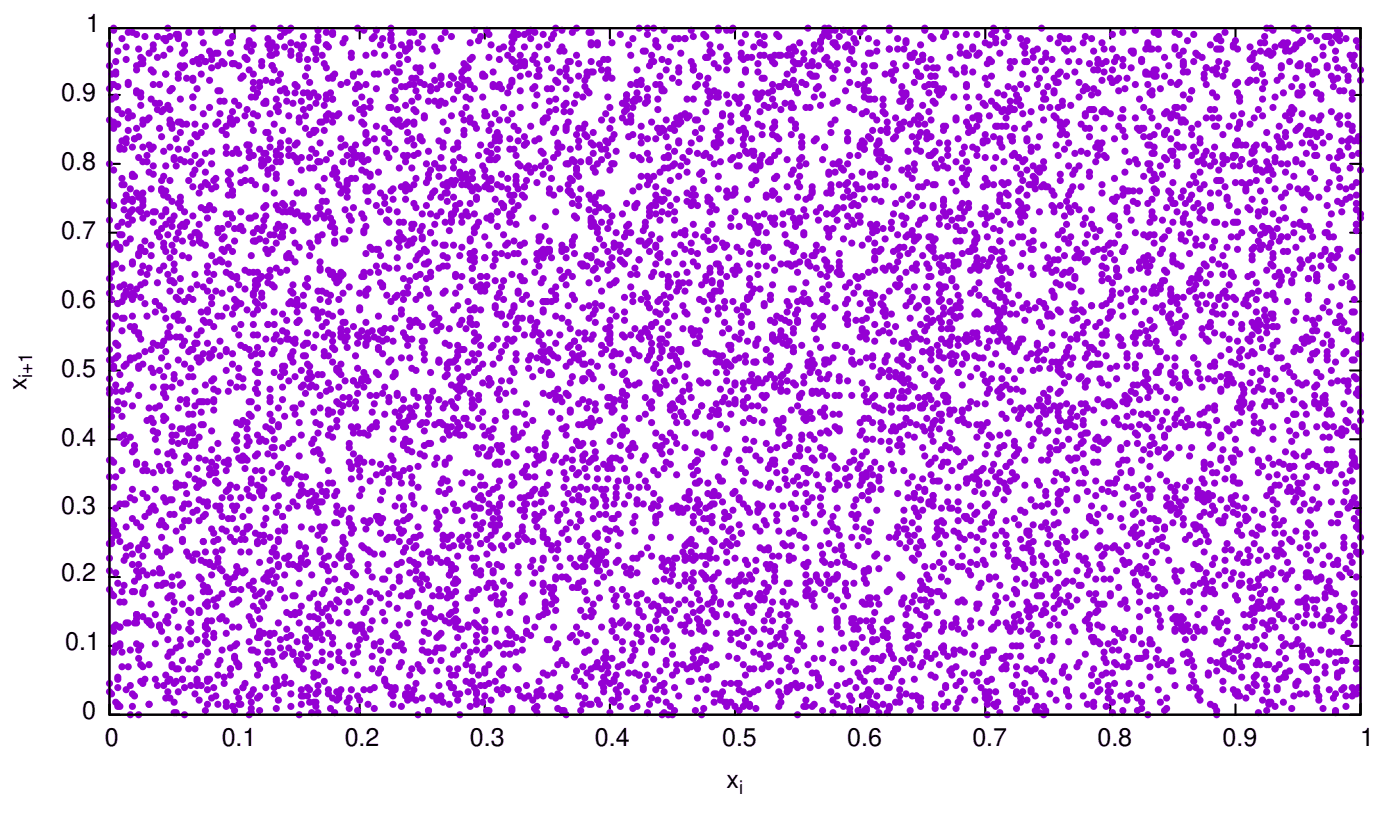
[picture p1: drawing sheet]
<svg xmlns="http://www.w3.org/2000/svg" width="237mm" height="140mm" viewBox="0 0 237 140" stroke-linecap="round" stroke-linejoin="round" font-family="sans-serif">
<defs><g id="words">
<g font-size="4.2">
<text x="14.6" y="5.5">1</text>
<text x="10.3" y="17.1">0.9</text>
<text x="10.3" y="28.7">0.8</text>
<text x="10.3" y="40.4">0.7</text>
<text x="10.3" y="52">0.6</text>
<text x="4.5" y="65.9" transform="rotate(-90 4.5 65.9)">x</text>
<text x="10.3" y="63.6">0.5</text>
<text x="10.3" y="75.3">0.4</text>
<text x="10.3" y="86.9">0.3</text>
<text x="10.3" y="98.2">0.2</text>
<text x="11" y="109.8">0.1</text>
<text x="13.9" y="121.5">0</text>
<text x="17.7" y="126">0</text>
<text x="37.5" y="126">0.1</text>
<text x="58.3" y="126">0.2</text>
<text x="79.4" y="126">0.3</text>
<text x="100.6" y="126">0.4</text>
<text x="122.1" y="126">0.5</text>
<text x="143.3" y="126">0.6</text>
<text x="164.4" y="126">0.7</text>
<text x="185.6" y="126">0.8</text>
<text x="206.7" y="126">0.9</text>
<text x="230" y="126">1</text>
<text x="122.9" y="133.1">x</text>
</g>
<g font-size="3.2">
<text x="5.4" y="63.8" transform="rotate(-90 5.4 63.8)">i+1</text>
<text x="125" y="134.1">i</text>
</g>
</g></defs>
<g fill="none" stroke="#000" stroke-width=".35">
<path d="M18.5 4.8h211.5v116h-211.5zM18.5 16h1.8M20.3 4.8h-1.8v1.7M39.7 4.8v1.7M60.8 4.8v1.7M82 4.8v1.7M103.1 4.8v1.7M124.3 4.8v1.7M145.4 4.8v1.7M166.6 4.8v1.7M187.7 4.8v1.7M208.9 4.8v1.7"/>
<path d="M228.3 16h1.7M228.3 4.8h1.7v1.7M18.5 39.3h1.8M18.5 27.7h1.8M228.3 39.3h1.7M228.3 27.7h1.7M18.5 50.9h1.8M228.3 50.9h1.7M18.5 74.2h1.8M18.5 62.6h1.8M228.3 74.2h1.7M228.3 62.6h1.7"/>
<path d="M18.5 97.5h1.8M18.5 85.8h1.8M228.3 97.5h1.7M228.3 85.8h1.7M18.5 119v1.8h1.8M18.5 109.1h1.8M39.7 119v1.8M60.8 119v1.8M82 119v1.8M103.1 119v1.8M124.3 119v1.8M145.4 119v1.8"/>
<path d="M166.6 119v1.8M187.7 119v1.8M208.9 119v1.8M228.3 109.1h1.7M230 119v1.8h-1.7"/>
</g>
<g fill="#9400d3" stroke="#9400d3" stroke-width=".35">
<circle cx="27.7" cy="9.3" r=".42"/>
<circle cx="175.7" cy="62.2" r=".42"/>
<circle cx="213.8" cy="35.8" r=".42"/>
<circle cx="225.8" cy="10" r=".42"/>
<circle cx="110.9" cy="75.3" r=".42"/>
<circle cx="131.7" cy="89.7" r=".42"/>
<circle cx="73.5" cy="54.5" r=".42"/>
<circle cx="69.3" cy="60.5" r=".42"/>
<circle cx="170.5" cy="83" r=".42"/>
<circle cx="90.8" cy="43.9" r=".42"/>
<circle cx="48.1" cy="34.7" r=".42"/>
<circle cx="88.3" cy="33" r=".42"/>
<circle cx="31.9" cy="80.2" r=".42"/>
<circle cx="156" cy="10" r=".42"/>
<circle cx="63.3" cy="56.9" r=".42"/>
<circle cx="178.9" cy="12.5" r=".42"/>
<circle cx="84.4" cy="109.1" r=".42"/>
<circle cx="40.7" cy="54.8" r=".42"/>
<circle cx="94.7" cy="116.2" r=".42"/>
<circle cx="45.7" cy="90.8" r=".42"/>
<circle cx="167.6" cy="109.8" r=".42"/>
<circle cx="194.1" cy="72.5" r=".42"/>
<circle cx="78.1" cy="31.2" r=".42"/>
<circle cx="144" cy="118.3" r=".42"/>
<circle cx="164.8" cy="45.3" r=".42"/>
<circle cx="225.8" cy="120" r=".42"/>
<circle cx="19.9" cy="119.3" r=".42"/>
<circle cx="139.1" cy="86.6" r=".42"/>
<circle cx="180.3" cy="59.4" r=".42"/>
<circle cx="93.6" cy="60.1" r=".42"/>
<circle cx="102.4" cy="110.2" r=".42"/>
<circle cx="145.1" cy="14.3" r=".42"/>
<circle cx="175.7" cy="28.4" r=".42"/>
<circle cx="96.8" cy="46.7" r=".42"/>
<circle cx="102.4" cy="86.9" r=".42"/>
<circle cx="209.6" cy="21" r=".42"/>
<circle cx="122.5" cy="87.6" r=".42"/>
<circle cx="27.3" cy="23.1" r=".42"/>
<circle cx="171.9" cy="100.3" r=".42"/>
<circle cx="213.5" cy="38.3" r=".42"/>
<circle cx="176.1" cy="85.5" r=".42"/>
<circle cx="218.4" cy="96.4" r=".42"/>
<circle cx="188.1" cy="120.4" r=".42"/>
<circle cx="105.9" cy="64.3" r=".42"/>
<circle cx="174.7" cy="91.5" r=".42"/>
<circle cx="48.8" cy="25.2" r=".42"/>
<circle cx="199" cy="44.6" r=".42"/>
<circle cx="139.4" cy="5.5" r=".42"/>
<circle cx="119.7" cy="52.4" r=".42"/>
<circle cx="108.4" cy="57.3" r=".42"/>
<circle cx="157.8" cy="40.7" r=".42"/>
<circle cx="137.7" cy="55.5" r=".42"/>
<circle cx="95.7" cy="17.5" r=".42"/>
<circle cx="206.8" cy="112.3" r=".42"/>
<circle cx="184.2" cy="18.5" r=".42"/>
<circle cx="80.6" cy="90.4" r=".42"/>
<circle cx="170.8" cy="78.1" r=".42"/>
<circle cx="52.4" cy="22.7" r=".42"/>
<circle cx="74.9" cy="28.4" r=".42"/>
<circle cx="92.9" cy="31.9" r=".42"/>
<circle cx="135.6" cy="69.6" r=".42"/>
<circle cx="109.5" cy="5.8" r=".42"/>
<circle cx="158.1" cy="119" r=".42"/>
<circle cx="50.6" cy="83.7" r=".42"/>
<circle cx="58.3" cy="91.8" r=".42"/>
<circle cx="224.4" cy="11.5" r=".42"/>
<circle cx="133.8" cy="22.7" r=".42"/>
<circle cx="162.7" cy="30.1" r=".42"/>
<circle cx="151.4" cy="118.6" r=".42"/>
<circle cx="201.8" cy="5.8" r=".42"/>
<circle cx="102.4" cy="93.3" r=".42"/>
<circle cx="91.8" cy="20.6" r=".42"/>
<circle cx="158.8" cy="72.5" r=".42"/>
<circle cx="40" cy="65.4" r=".42"/>
<circle cx="117.2" cy="87.3" r=".42"/>
<circle cx="23.4" cy="35.4" r=".42"/>
<circle cx="125.3" cy="90.1" r=".42"/>
<circle cx="64" cy="59.1" r=".42"/>
<circle cx="41.4" cy="77.4" r=".42"/>
<circle cx="87.6" cy="96.8" r=".42"/>
<circle cx="74.2" cy="107.4" r=".42"/>
<circle cx="24.9" cy="27.3" r=".42"/>
<circle cx="107.4" cy="65" r=".42"/>
<circle cx="57.3" cy="111.6" r=".42"/>
<circle cx="23.8" cy="115.1" r=".42"/>
<circle cx="220.2" cy="27.7" r=".42"/>
<circle cx="178.6" cy="47.8" r=".42"/>
<circle cx="209.6" cy="28" r=".42"/>
<circle cx="75.3" cy="37.5" r=".42"/>
<circle cx="23.8" cy="50.2" r=".42"/>
<circle cx="84.1" cy="26.6" r=".42"/>
<circle cx="83.4" cy="82.7" r=".42"/>
<circle cx="44.2" cy="39" r=".42"/>
<circle cx="108.4" cy="14.3" r=".42"/>
<circle cx="68.9" cy="76" r=".42"/>
<circle cx="168.7" cy="52.7" r=".42"/>
<circle cx="98.5" cy="77" r=".42"/>
<circle cx="152.8" cy="68.9" r=".42"/>
<circle cx="24.2" cy="10.8" r=".42"/>
<circle cx="213.1" cy="71.4" r=".42"/>
<circle cx="192.3" cy="83.7" r=".42"/>
<circle cx="96.8" cy="99.2" r=".42"/>
<circle cx="192.3" cy="120" r=".42"/>
<circle cx="81.3" cy="82" r=".42"/>
<circle cx="76.3" cy="37.5" r=".42"/>
<circle cx="150.4" cy="56.2" r=".42"/>
<circle cx="170.1" cy="50.9" r=".42"/>
<circle cx="161.6" cy="12.5" r=".42"/>
<circle cx="42.5" cy="120.4" r=".42"/>
<circle cx="205" cy="99.6" r=".42"/>
<circle cx="86.9" cy="51.6" r=".42"/>
<circle cx="39" cy="20.6" r=".42"/>
<circle cx="55.2" cy="27" r=".42"/>
<circle cx="42.1" cy="74.6" r=".42"/>
<circle cx="35.1" cy="106.3" r=".42"/>
<circle cx="24.5" cy="42.5" r=".42"/>
<circle cx="39.7" cy="74.2" r=".42"/>
<circle cx="82.7" cy="5.8" r=".42"/>
<circle cx="226.2" cy="43.2" r=".42"/>
<circle cx="176.5" cy="114.1" r=".42"/>
<circle cx="205.7" cy="108.4" r=".42"/>
<circle cx="193.7" cy="12.2" r=".42"/>
<circle cx="74.2" cy="61.2" r=".42"/>
<circle cx="58" cy="67.2" r=".42"/>
<circle cx="85.5" cy="58.3" r=".42"/>
<circle cx="129.9" cy="18.2" r=".42"/>
<circle cx="150.4" cy="27" r=".42"/>
<circle cx="62.2" cy="34" r=".42"/>
<circle cx="27.7" cy="71" r=".42"/>
<circle cx="108.1" cy="26.6" r=".42"/>
<circle cx="59.4" cy="27.3" r=".42"/>
<circle cx="96.4" cy="18.9" r=".42"/>
<circle cx="22.4" cy="44.2" r=".42"/>
<circle cx="70.7" cy="67.2" r=".42"/>
<circle cx="157.8" cy="35.1" r=".42"/>
<circle cx="105.9" cy="39.3" r=".42"/>
<circle cx="25.9" cy="62.9" r=".42"/>
<circle cx="50.2" cy="51.3" r=".42"/>
<circle cx="48.5" cy="57.3" r=".42"/>
<circle cx="200.1" cy="56.9" r=".42"/>
<circle cx="134.9" cy="109.8" r=".42"/>
<circle cx="114.1" cy="116.2" r=".42"/>
<circle cx="218.8" cy="117.6" r=".42"/>
<circle cx="152.5" cy="64.3" r=".42"/>
<circle cx="188.8" cy="33.3" r=".42"/>
<circle cx="152.1" cy="64" r=".42"/>
<circle cx="121.5" cy="15.7" r=".42"/>
<circle cx="191.6" cy="56.9" r=".42"/>
<circle cx="146.5" cy="80.6" r=".42"/>
<circle cx="95" cy="90.1" r=".42"/>
<circle cx="66.5" cy="90.8" r=".42"/>
<circle cx="113.3" cy="30.5" r=".42"/>
<circle cx="187" cy="26.6" r=".42"/>
<circle cx="146.5" cy="18.9" r=".42"/>
<circle cx="115.5" cy="47.8" r=".42"/>
<circle cx="218.1" cy="20.3" r=".42"/>
<circle cx="122.9" cy="72.5" r=".42"/>
<circle cx="54.1" cy="24.2" r=".42"/>
<circle cx="215.2" cy="104.9" r=".42"/>
<circle cx="60.5" cy="72.1" r=".42"/>
<circle cx="208.5" cy="26.6" r=".42"/>
<circle cx="64.7" cy="111.6" r=".42"/>
<circle cx="186.3" cy="18.9" r=".42"/>
<circle cx="42.8" cy="12.5" r=".42"/>
<circle cx="218.1" cy="24.5" r=".42"/>
<circle cx="39.7" cy="111.2" r=".42"/>
<circle cx="128.5" cy="92.5" r=".42"/>
<circle cx="195.5" cy="57.6" r=".42"/>
<circle cx="40" cy="73.5" r=".42"/>
<circle cx="77.4" cy="59.4" r=".42"/>
<circle cx="131.7" cy="25.6" r=".42"/>
<circle cx="79.1" cy="36.5" r=".42"/>
<circle cx="129.9" cy="103.8" r=".42"/>
<circle cx="135.2" cy="36.8" r=".42"/>
<circle cx="60.8" cy="49.5" r=".42"/>
<circle cx="132.7" cy="92.2" r=".42"/>
<circle cx="82.3" cy="48.1" r=".42"/>
<circle cx="217.4" cy="80.9" r=".42"/>
<circle cx="181.4" cy="68.9" r=".42"/>
<circle cx="152.8" cy="37.9" r=".42"/>
<circle cx="125.3" cy="7.2" r=".42"/>
<circle cx="114.8" cy="12.2" r=".42"/>
<circle cx="59.1" cy="74.9" r=".42"/>
<circle cx="193.4" cy="64.7" r=".42"/>
<circle cx="202.5" cy="103.8" r=".42"/>
<circle cx="107" cy="22.7" r=".42"/>
<circle cx="53.8" cy="86.6" r=".42"/>
<circle cx="32.6" cy="73.2" r=".42"/>
<circle cx="178.2" cy="15.3" r=".42"/>
<circle cx="19.6" cy="16.4" r=".42"/>
<circle cx="217.4" cy="111.2" r=".42"/>
<circle cx="36.5" cy="49.2" r=".42"/>
<circle cx="126.7" cy="97.1" r=".42"/>
<circle cx="191.6" cy="82.7" r=".42"/>
<circle cx="206.1" cy="32.6" r=".42"/>
<circle cx="225.5" cy="28" r=".42"/>
<circle cx="90.1" cy="36.8" r=".42"/>
<circle cx="53.1" cy="113.7" r=".42"/>
<circle cx="83" cy="64.7" r=".42"/>
<circle cx="118.6" cy="48.1" r=".42"/>
<circle cx="227.2" cy="68.2" r=".42"/>
<circle cx="192.3" cy="90.4" r=".42"/>
<circle cx="223.3" cy="45" r=".42"/>
<circle cx="86.6" cy="13.6" r=".42"/>
<circle cx="101.4" cy="119" r=".42"/>
<circle cx="210.3" cy="65.8" r=".42"/>
<circle cx="176.8" cy="102.1" r=".42"/>
<circle cx="155.3" cy="10.4" r=".42"/>
<circle cx="25.2" cy="86.6" r=".42"/>
<circle cx="198" cy="113.3" r=".42"/>
<circle cx="131" cy="95.7" r=".42"/>
<circle cx="225.1" cy="78.4" r=".42"/>
<circle cx="153.9" cy="107.4" r=".42"/>
<circle cx="62.6" cy="116.5" r=".42"/>
<circle cx="90.1" cy="83" r=".42"/>
<circle cx="19.2" cy="61.9" r=".42"/>
<circle cx="107" cy="32.3" r=".42"/>
<circle cx="153.2" cy="46" r=".42"/>
<circle cx="158.8" cy="37.9" r=".42"/>
<circle cx="102.4" cy="23.8" r=".42"/>
<circle cx="186.7" cy="21.7" r=".42"/>
<circle cx="217.4" cy="36.8" r=".42"/>
<circle cx="227.2" cy="104.2" r=".42"/>
<circle cx="201.8" cy="107.7" r=".42"/>
<circle cx="213.1" cy="64.3" r=".42"/>
<circle cx="55.5" cy="19.2" r=".42"/>
<circle cx="192" cy="62.2" r=".42"/>
<circle cx="126.4" cy="25.9" r=".42"/>
<circle cx="103.8" cy="105.6" r=".42"/>
<circle cx="150" cy="116.2" r=".42"/>
<circle cx="19.9" cy="116.2" r=".42"/>
<circle cx="19.9" cy="8.6" r=".42"/>
<circle cx="157.1" cy="41.8" r=".42"/>
<circle cx="82.3" cy="46.7" r=".42"/>
<circle cx="35.1" cy="31.2" r=".42"/>
<circle cx="183.2" cy="90.4" r=".42"/>
<circle cx="198.3" cy="50.6" r=".42"/>
<circle cx="223.3" cy="16.7" r=".42"/>
<circle cx="214.9" cy="83" r=".42"/>
<circle cx="111.2" cy="18.5" r=".42"/>
<circle cx="227.9" cy="12.9" r=".42"/>
<circle cx="224.8" cy="69.3" r=".42"/>
<circle cx="63.3" cy="6.2" r=".42"/>
<circle cx="213.5" cy="102.8" r=".42"/>
<circle cx="165.5" cy="102.1" r=".42"/>
<circle cx="88" cy="84.1" r=".42"/>
<circle cx="80.2" cy="95.7" r=".42"/>
<circle cx="23.4" cy="56.2" r=".42"/>
<circle cx="164.8" cy="41.1" r=".42"/>
<circle cx="138.7" cy="106.3" r=".42"/>
<circle cx="107" cy="74.9" r=".42"/>
<circle cx="55.5" cy="60.1" r=".42"/>
<circle cx="151.1" cy="13.6" r=".42"/>
<circle cx="77.4" cy="62.2" r=".42"/>
<circle cx="109.1" cy="115.1" r=".42"/>
<circle cx="47.1" cy="17.8" r=".42"/>
<circle cx="145.4" cy="36.5" r=".42"/>
<circle cx="151.8" cy="22" r=".42"/>
<circle cx="205.4" cy="100.3" r=".42"/>
<circle cx="190.2" cy="101.7" r=".42"/>
<circle cx="79.5" cy="110.2" r=".42"/>
<circle cx="150.7" cy="12.2" r=".42"/>
<circle cx="206.4" cy="63.6" r=".42"/>
<circle cx="206.4" cy="66.1" r=".42"/>
<circle cx="31.6" cy="37.5" r=".42"/>
<circle cx="69.3" cy="7.2" r=".42"/>
<circle cx="206.4" cy="60.1" r=".42"/>
<circle cx="68.6" cy="72.1" r=".42"/>
<circle cx="44.6" cy="82.7" r=".42"/>
<circle cx="76" cy="105.2" r=".42"/>
<circle cx="45.7" cy="70" r=".42"/>
<circle cx="192" cy="86.6" r=".42"/>
<circle cx="195.1" cy="36.8" r=".42"/>
<circle cx="205" cy="95.4" r=".42"/>
<circle cx="228.6" cy="81.3" r=".42"/>
<circle cx="123.2" cy="17.5" r=".42"/>
<circle cx="203.2" cy="55.5" r=".42"/>
<circle cx="82" cy="19.6" r=".42"/>
<circle cx="118.6" cy="76.7" r=".42"/>
<circle cx="190.6" cy="35.1" r=".42"/>
<circle cx="112.3" cy="97.8" r=".42"/>
<circle cx="176.1" cy="89" r=".42"/>
<circle cx="21.3" cy="23.4" r=".42"/>
<circle cx="70.7" cy="82.3" r=".42"/>
<circle cx="46" cy="110.2" r=".42"/>
<circle cx="103.8" cy="41.8" r=".42"/>
<circle cx="189.5" cy="76" r=".42"/>
<circle cx="99.2" cy="68.9" r=".42"/>
<circle cx="145.4" cy="51.3" r=".42"/>
<circle cx="73.2" cy="117.6" r=".42"/>
<circle cx="183.9" cy="25.9" r=".42"/>
<circle cx="54.8" cy="89" r=".42"/>
<circle cx="171.5" cy="74.6" r=".42"/>
<circle cx="104.2" cy="100.7" r=".42"/>
<circle cx="131.3" cy="86.9" r=".42"/>
<circle cx="43.9" cy="83" r=".42"/>
<circle cx="33" cy="75.3" r=".42"/>
<circle cx="194.8" cy="49.5" r=".42"/>
<circle cx="218.1" cy="91.1" r=".42"/>
<circle cx="109.5" cy="50.2" r=".42"/>
<circle cx="40.7" cy="58.3" r=".42"/>
<circle cx="167.6" cy="106.3" r=".42"/>
<circle cx="119" cy="106.6" r=".42"/>
<circle cx="186" cy="64" r=".42"/>
<circle cx="223.3" cy="105.6" r=".42"/>
<circle cx="132" cy="113.3" r=".42"/>
<circle cx="213.1" cy="112.3" r=".42"/>
<circle cx="113" cy="54.5" r=".42"/>
<circle cx="216.6" cy="66.8" r=".42"/>
<circle cx="99.2" cy="71.4" r=".42"/>
<circle cx="22.4" cy="5.5" r=".42"/>
<circle cx="109.8" cy="52" r=".42"/>
<circle cx="35.8" cy="25.6" r=".42"/>
<circle cx="67.5" cy="84.1" r=".42"/>
<circle cx="48.5" cy="15.7" r=".42"/>
<circle cx="65.4" cy="25.9" r=".42"/>
<circle cx="58.3" cy="40.4" r=".42"/>
<circle cx="178.6" cy="79.9" r=".42"/>
<circle cx="162" cy="58.3" r=".42"/>
<circle cx="193" cy="10" r=".42"/>
<circle cx="114.8" cy="102.1" r=".42"/>
<circle cx="46.4" cy="77" r=".42"/>
<circle cx="42.8" cy="109.8" r=".42"/>
<circle cx="114.1" cy="68.9" r=".42"/>
<circle cx="88" cy="46.7" r=".42"/>
<circle cx="211" cy="95" r=".42"/>
<circle cx="135.2" cy="90.4" r=".42"/>
<circle cx="122.9" cy="62.9" r=".42"/>
<circle cx="62.6" cy="46" r=".42"/>
<circle cx="76" cy="14.3" r=".42"/>
<circle cx="221.2" cy="11.8" r=".42"/>
<circle cx="64.7" cy="59.8" r=".42"/>
<circle cx="122.9" cy="95" r=".42"/>
<circle cx="192" cy="19.9" r=".42"/>
<circle cx="141.6" cy="17.1" r=".42"/>
<circle cx="40.7" cy="77.7" r=".42"/>
<circle cx="27.3" cy="32.3" r=".42"/>
<circle cx="70.7" cy="78.8" r=".42"/>
<circle cx="229.7" cy="116.2" r=".42"/>
<circle cx="72.1" cy="47.1" r=".42"/>
<circle cx="99.9" cy="10.4" r=".42"/>
<circle cx="198.7" cy="97.5" r=".42"/>
<circle cx="86.6" cy="6.2" r=".42"/>
<circle cx="66.5" cy="16.4" r=".42"/>
<circle cx="192.3" cy="73.5" r=".42"/>
<circle cx="213.5" cy="58.7" r=".42"/>
<circle cx="128.2" cy="86.6" r=".42"/>
<circle cx="213.1" cy="39.7" r=".42"/>
<circle cx="185.6" cy="115.1" r=".42"/>
<circle cx="209.2" cy="109.8" r=".42"/>
<circle cx="116.9" cy="115.1" r=".42"/>
<circle cx="42.8" cy="40.7" r=".42"/>
<circle cx="18.5" cy="77.7" r=".42"/>
<circle cx="192.7" cy="95.7" r=".42"/>
<circle cx="226.2" cy="19.9" r=".42"/>
<circle cx="111.2" cy="21.7" r=".42"/>
<circle cx="156.7" cy="23.4" r=".42"/>
<circle cx="166.2" cy="23.8" r=".42"/>
<circle cx="104.9" cy="67.5" r=".42"/>
<circle cx="221.9" cy="40" r=".42"/>
<circle cx="68.9" cy="41.4" r=".42"/>
<circle cx="27.7" cy="57.6" r=".42"/>
<circle cx="135.9" cy="49.5" r=".42"/>
<circle cx="163.8" cy="28.7" r=".42"/>
<circle cx="137.3" cy="113.7" r=".42"/>
<circle cx="141.9" cy="63.6" r=".42"/>
<circle cx="156.7" cy="48.5" r=".42"/>
<circle cx="229.3" cy="64" r=".42"/>
<circle cx="45.7" cy="24.9" r=".42"/>
<circle cx="73.5" cy="110.2" r=".42"/>
<circle cx="108.4" cy="108.4" r=".42"/>
<circle cx="56.2" cy="53.4" r=".42"/>
<circle cx="205.7" cy="8.3" r=".42"/>
<circle cx="207.5" cy="91.8" r=".42"/>
<circle cx="169.8" cy="50.2" r=".42"/>
<circle cx="25.9" cy="35.8" r=".42"/>
<circle cx="26.3" cy="74.2" r=".42"/>
<circle cx="188.8" cy="46.7" r=".42"/>
<circle cx="221.9" cy="59.8" r=".42"/>
<circle cx="82" cy="18.9" r=".42"/>
<circle cx="66.5" cy="72.5" r=".42"/>
<circle cx="147.9" cy="57.6" r=".42"/>
<circle cx="214.2" cy="94" r=".42"/>
<circle cx="153.2" cy="51.6" r=".42"/>
<circle cx="82.7" cy="83.4" r=".42"/>
<circle cx="181" cy="35.8" r=".42"/>
<circle cx="185.6" cy="102.1" r=".42"/>
<circle cx="80.6" cy="103.1" r=".42"/>
<circle cx="213.5" cy="72.5" r=".42"/>
<circle cx="64" cy="42.1" r=".42"/>
<circle cx="68.9" cy="48.5" r=".42"/>
<circle cx="94.7" cy="31.9" r=".42"/>
<circle cx="133.8" cy="78.1" r=".42"/>
<circle cx="160.2" cy="110.9" r=".42"/>
<circle cx="89.4" cy="12.5" r=".42"/>
<circle cx="187.4" cy="83" r=".42"/>
<circle cx="134.9" cy="15.7" r=".42"/>
<circle cx="86.2" cy="64.3" r=".42"/>
<circle cx="124.6" cy="100.7" r=".42"/>
<circle cx="150" cy="20.6" r=".42"/>
<circle cx="28" cy="65.4" r=".42"/>
<circle cx="49.5" cy="39" r=".42"/>
<circle cx="24.2" cy="94" r=".42"/>
<circle cx="105.6" cy="56.9" r=".42"/>
<circle cx="78.1" cy="14.6" r=".42"/>
<circle cx="199.7" cy="40.4" r=".42"/>
<circle cx="33.3" cy="93.6" r=".42"/>
<circle cx="190.2" cy="15" r=".42"/>
<circle cx="205.4" cy="24.9" r=".42"/>
<circle cx="89" cy="91.1" r=".42"/>
<circle cx="204.7" cy="32.6" r=".42"/>
<circle cx="28.7" cy="110.2" r=".42"/>
<circle cx="65" cy="45" r=".42"/>
<circle cx="29.1" cy="15" r=".42"/>
<circle cx="174" cy="91.8" r=".42"/>
<circle cx="65" cy="55.5" r=".42"/>
<circle cx="211.4" cy="99.2" r=".42"/>
<circle cx="35.1" cy="102.4" r=".42"/>
<circle cx="120.4" cy="99.2" r=".42"/>
<circle cx="66.8" cy="116.2" r=".42"/>
<circle cx="147.5" cy="111.2" r=".42"/>
<circle cx="103.1" cy="56.6" r=".42"/>
<circle cx="35.1" cy="46" r=".42"/>
<circle cx="111.9" cy="76.7" r=".42"/>
<circle cx="213.5" cy="78.8" r=".42"/>
<circle cx="46" cy="75.6" r=".42"/>
<circle cx="120" cy="8.6" r=".42"/>
<circle cx="47.1" cy="72.1" r=".42"/>
<circle cx="123.9" cy="4.8" r=".42"/>
<circle cx="149.7" cy="40.4" r=".42"/>
<circle cx="98.2" cy="88" r=".42"/>
<circle cx="130.3" cy="115.5" r=".42"/>
<circle cx="180.3" cy="60.1" r=".42"/>
<circle cx="173.3" cy="10.4" r=".42"/>
<circle cx="75.6" cy="32.6" r=".42"/>
<circle cx="108.4" cy="40.7" r=".42"/>
<circle cx="183.5" cy="79.9" r=".42"/>
<circle cx="227.6" cy="81.6" r=".42"/>
<circle cx="79.5" cy="43.9" r=".42"/>
<circle cx="46.4" cy="21" r=".42"/>
<circle cx="200.1" cy="50.2" r=".42"/>
<circle cx="42.8" cy="116.5" r=".42"/>
<circle cx="29.1" cy="37.2" r=".42"/>
<circle cx="73.5" cy="53.1" r=".42"/>
<circle cx="154.2" cy="60.8" r=".42"/>
<circle cx="79.5" cy="20.6" r=".42"/>
<circle cx="116.2" cy="34" r=".42"/>
<circle cx="99.9" cy="38.3" r=".42"/>
<circle cx="42.8" cy="15" r=".42"/>
<circle cx="42.8" cy="49.9" r=".42"/>
<circle cx="43.5" cy="91.8" r=".42"/>
<circle cx="113" cy="94.7" r=".42"/>
<circle cx="115.5" cy="70.3" r=".42"/>
<circle cx="216.6" cy="46.7" r=".42"/>
<circle cx="126.4" cy="52.7" r=".42"/>
<circle cx="159.2" cy="27" r=".42"/>
<circle cx="151.4" cy="113" r=".42"/>
<circle cx="211" cy="87.6" r=".42"/>
<circle cx="31.2" cy="74.6" r=".42"/>
<circle cx="98.5" cy="74.9" r=".42"/>
<circle cx="125.3" cy="53.4" r=".42"/>
<circle cx="145.4" cy="114.4" r=".42"/>
<circle cx="140.5" cy="31.2" r=".42"/>
<circle cx="125.7" cy="109.1" r=".42"/>
<circle cx="60.5" cy="78.4" r=".42"/>
<circle cx="70.3" cy="11.5" r=".42"/>
<circle cx="134.1" cy="36.8" r=".42"/>
<circle cx="44.2" cy="11.1" r=".42"/>
<circle cx="34.7" cy="30.8" r=".42"/>
<circle cx="209.2" cy="85.5" r=".42"/>
<circle cx="61.2" cy="36.1" r=".42"/>
<circle cx="221.6" cy="24.2" r=".42"/>
<circle cx="183.5" cy="64.7" r=".42"/>
<circle cx="141.9" cy="42.8" r=".42"/>
<circle cx="30.1" cy="97.1" r=".42"/>
<circle cx="87.3" cy="69.6" r=".42"/>
<circle cx="158.1" cy="25.6" r=".42"/>
<circle cx="21" cy="50.2" r=".42"/>
<circle cx="60.8" cy="14.6" r=".42"/>
<circle cx="223.3" cy="19.6" r=".42"/>
<circle cx="83.7" cy="42.8" r=".42"/>
<circle cx="157.8" cy="81.3" r=".42"/>
<circle cx="154.6" cy="94.7" r=".42"/>
<circle cx="133.1" cy="64.3" r=".42"/>
<circle cx="225.8" cy="110.2" r=".42"/>
<circle cx="148.2" cy="7.2" r=".42"/>
<circle cx="33" cy="80.9" r=".42"/>
<circle cx="153.9" cy="105.9" r=".42"/>
<circle cx="94.3" cy="108.8" r=".42"/>
<circle cx="55.9" cy="36.8" r=".42"/>
<circle cx="77.4" cy="94" r=".42"/>
<circle cx="190.6" cy="70.3" r=".42"/>
<circle cx="53.8" cy="76" r=".42"/>
<circle cx="228.3" cy="48.5" r=".42"/>
<circle cx="149" cy="51.3" r=".42"/>
<circle cx="86.6" cy="19.2" r=".42"/>
<circle cx="18.5" cy="11.1" r=".42"/>
<circle cx="178.6" cy="45.7" r=".42"/>
<circle cx="102.4" cy="112.3" r=".42"/>
<circle cx="165.2" cy="92.9" r=".42"/>
<circle cx="126.7" cy="117.2" r=".42"/>
<circle cx="141.2" cy="109.8" r=".42"/>
<circle cx="48.8" cy="81.6" r=".42"/>
<circle cx="154.6" cy="83.4" r=".42"/>
<circle cx="111.9" cy="115.8" r=".42"/>
<circle cx="207.1" cy="92.9" r=".42"/>
<circle cx="209.6" cy="93.6" r=".42"/>
<circle cx="215.9" cy="57.6" r=".42"/>
<circle cx="225.1" cy="104.5" r=".42"/>
<circle cx="198.3" cy="25.6" r=".42"/>
<circle cx="219.8" cy="7.2" r=".42"/>
<circle cx="110.2" cy="67.9" r=".42"/>
<circle cx="209.9" cy="24.5" r=".42"/>
<circle cx="212.1" cy="104.9" r=".42"/>
<circle cx="47.1" cy="18.9" r=".42"/>
<circle cx="37.5" cy="84.1" r=".42"/>
<circle cx="92.2" cy="102.8" r=".42"/>
<circle cx="216.3" cy="21.3" r=".42"/>
<circle cx="53.1" cy="28.4" r=".42"/>
<circle cx="131" cy="9.3" r=".42"/>
<circle cx="145.8" cy="83.7" r=".42"/>
<circle cx="155.7" cy="68.6" r=".42"/>
<circle cx="221.2" cy="47.1" r=".42"/>
<circle cx="84.8" cy="53.4" r=".42"/>
<circle cx="226.2" cy="42.1" r=".42"/>
<circle cx="138.7" cy="98.5" r=".42"/>
<circle cx="160.9" cy="61.5" r=".42"/>
<circle cx="132.7" cy="54.1" r=".42"/>
<circle cx="125" cy="45.7" r=".42"/>
<circle cx="65.8" cy="102.1" r=".42"/>
<circle cx="176.8" cy="9.7" r=".42"/>
<circle cx="46" cy="9.3" r=".42"/>
<circle cx="32.3" cy="103.5" r=".42"/>
<circle cx="127.4" cy="26.3" r=".42"/>
<circle cx="46" cy="48.1" r=".42"/>
<circle cx="165.5" cy="60.5" r=".42"/>
<circle cx="82.3" cy="91.1" r=".42"/>
<circle cx="33" cy="21" r=".42"/>
<circle cx="30.5" cy="49.2" r=".42"/>
<circle cx="181.7" cy="47.1" r=".42"/>
<circle cx="30.8" cy="11.5" r=".42"/>
<circle cx="206.4" cy="6.9" r=".42"/>
<circle cx="211.7" cy="68.2" r=".42"/>
<circle cx="172.6" cy="29.4" r=".42"/>
<circle cx="163.8" cy="80.9" r=".42"/>
<circle cx="186.3" cy="10.8" r=".42"/>
<circle cx="20.6" cy="70.3" r=".42"/>
<circle cx="33.3" cy="56.6" r=".42"/>
<circle cx="208.9" cy="61.5" r=".42"/>
<circle cx="193.4" cy="50.9" r=".42"/>
<circle cx="75.6" cy="61.5" r=".42"/>
<circle cx="18.5" cy="55.5" r=".42"/>
<circle cx="169.1" cy="54.8" r=".42"/>
<circle cx="150.4" cy="45" r=".42"/>
<circle cx="138.7" cy="46.4" r=".42"/>
<circle cx="137.7" cy="100.3" r=".42"/>
<circle cx="20.3" cy="105.9" r=".42"/>
<circle cx="79.1" cy="116.9" r=".42"/>
<circle cx="62.6" cy="29.8" r=".42"/>
<circle cx="218.4" cy="47.8" r=".42"/>
<circle cx="39" cy="48.8" r=".42"/>
<circle cx="149.3" cy="119" r=".42"/>
<circle cx="28.4" cy="116.9" r=".42"/>
<circle cx="80.6" cy="107.4" r=".42"/>
<circle cx="101.4" cy="35.1" r=".42"/>
<circle cx="70.7" cy="25.9" r=".42"/>
<circle cx="57.3" cy="65.4" r=".42"/>
<circle cx="164.8" cy="39.3" r=".42"/>
<circle cx="229" cy="77.4" r=".42"/>
<circle cx="55.2" cy="16.7" r=".42"/>
<circle cx="52" cy="36.5" r=".42"/>
<circle cx="22.4" cy="119.3" r=".42"/>
<circle cx="140.8" cy="111.9" r=".42"/>
<circle cx="123.2" cy="43.5" r=".42"/>
<circle cx="103.8" cy="85.1" r=".42"/>
<circle cx="166.9" cy="31.2" r=".42"/>
<circle cx="178.2" cy="35.1" r=".42"/>
<circle cx="86.2" cy="23.4" r=".42"/>
<circle cx="114.8" cy="86.2" r=".42"/>
<circle cx="184.9" cy="42.5" r=".42"/>
<circle cx="36.8" cy="95" r=".42"/>
<circle cx="219.1" cy="7.9" r=".42"/>
<circle cx="68.6" cy="74.2" r=".42"/>
<circle cx="111.6" cy="37.2" r=".42"/>
<circle cx="38.6" cy="29.1" r=".42"/>
<circle cx="135.2" cy="66.8" r=".42"/>
<circle cx="120.4" cy="88.3" r=".42"/>
<circle cx="66.1" cy="4.8" r=".42"/>
<circle cx="190.6" cy="77.7" r=".42"/>
<circle cx="146.1" cy="115.1" r=".42"/>
<circle cx="151.1" cy="66.1" r=".42"/>
<circle cx="152.8" cy="71.7" r=".42"/>
<circle cx="157.1" cy="15.7" r=".42"/>
<circle cx="95.7" cy="12.9" r=".42"/>
<circle cx="214.5" cy="102.4" r=".42"/>
<circle cx="217.4" cy="23.1" r=".42"/>
<circle cx="134.1" cy="42.5" r=".42"/>
<circle cx="188.1" cy="118.6" r=".42"/>
<circle cx="84.8" cy="95.7" r=".42"/>
<circle cx="37.2" cy="104.5" r=".42"/>
<circle cx="184.6" cy="51.6" r=".42"/>
<circle cx="206.8" cy="27.7" r=".42"/>
<circle cx="47.1" cy="71.7" r=".42"/>
<circle cx="80.2" cy="62.9" r=".42"/>
<circle cx="172.9" cy="19.2" r=".42"/>
<circle cx="138" cy="12.9" r=".42"/>
<circle cx="93.3" cy="69.6" r=".42"/>
<circle cx="169.1" cy="75.6" r=".42"/>
<circle cx="142.6" cy="40.4" r=".42"/>
<circle cx="128.2" cy="85.1" r=".42"/>
<circle cx="153.2" cy="6.9" r=".42"/>
<circle cx="150.4" cy="63.6" r=".42"/>
<circle cx="78.8" cy="70.7" r=".42"/>
<circle cx="69.3" cy="55.2" r=".42"/>
<circle cx="162.7" cy="94" r=".42"/>
<circle cx="209.9" cy="69.6" r=".42"/>
<circle cx="41.4" cy="79.1" r=".42"/>
<circle cx="163.1" cy="12.2" r=".42"/>
<circle cx="154.2" cy="45.3" r=".42"/>
<circle cx="60.1" cy="30.1" r=".42"/>
<circle cx="133.4" cy="57.6" r=".42"/>
<circle cx="187.7" cy="100.3" r=".42"/>
<circle cx="131.7" cy="9.3" r=".42"/>
<circle cx="81.3" cy="52.4" r=".42"/>
<circle cx="153.5" cy="109.5" r=".42"/>
<circle cx="19.6" cy="60.5" r=".42"/>
<circle cx="63.6" cy="34.7" r=".42"/>
<circle cx="220.9" cy="31.9" r=".42"/>
<circle cx="71" cy="23.4" r=".42"/>
<circle cx="81.3" cy="80.6" r=".42"/>
<circle cx="166.2" cy="63.3" r=".42"/>
<circle cx="156.7" cy="22.4" r=".42"/>
<circle cx="222.6" cy="46.7" r=".42"/>
<circle cx="209.9" cy="97.1" r=".42"/>
<circle cx="80.2" cy="60.8" r=".42"/>
<circle cx="55.2" cy="16" r=".42"/>
<circle cx="156.4" cy="106.3" r=".42"/>
<circle cx="46.7" cy="114.8" r=".42"/>
<circle cx="188.1" cy="109.8" r=".42"/>
<circle cx="201.8" cy="95.4" r=".42"/>
<circle cx="151.1" cy="36.1" r=".42"/>
<circle cx="173.3" cy="54.1" r=".42"/>
<circle cx="55.9" cy="38.3" r=".42"/>
<circle cx="125" cy="97.8" r=".42"/>
<circle cx="171.9" cy="76.7" r=".42"/>
<circle cx="109.1" cy="77" r=".42"/>
<circle cx="171.5" cy="105.9" r=".42"/>
<circle cx="135.2" cy="7.2" r=".42"/>
<circle cx="204.7" cy="86.9" r=".42"/>
<circle cx="85.8" cy="30.1" r=".42"/>
<circle cx="126.7" cy="47.1" r=".42"/>
<circle cx="117.2" cy="44.2" r=".42"/>
<circle cx="80.2" cy="87.3" r=".42"/>
<circle cx="157.8" cy="42.5" r=".42"/>
<circle cx="212.8" cy="97.8" r=".42"/>
<circle cx="176.5" cy="28.4" r=".42"/>
<circle cx="193.7" cy="62.9" r=".42"/>
<circle cx="201.8" cy="60.5" r=".42"/>
<circle cx="45.7" cy="65.8" r=".42"/>
<circle cx="174" cy="68.9" r=".42"/>
<circle cx="164.8" cy="60.1" r=".42"/>
<circle cx="162" cy="44.6" r=".42"/>
<circle cx="25.2" cy="19.9" r=".42"/>
<circle cx="175.4" cy="14.3" r=".42"/>
<circle cx="227.9" cy="21" r=".42"/>
<circle cx="133.1" cy="116.2" r=".42"/>
<circle cx="159.5" cy="66.8" r=".42"/>
<circle cx="162" cy="76.3" r=".42"/>
<circle cx="158.5" cy="58.3" r=".42"/>
<circle cx="51.6" cy="48.1" r=".42"/>
<circle cx="134.9" cy="50.9" r=".42"/>
<circle cx="220.2" cy="81.6" r=".42"/>
<circle cx="166.9" cy="30.8" r=".42"/>
<circle cx="22" cy="40.4" r=".42"/>
<circle cx="152.8" cy="86.2" r=".42"/>
<circle cx="178.2" cy="102.8" r=".42"/>
<circle cx="226.5" cy="104.9" r=".42"/>
<circle cx="19.2" cy="110.2" r=".42"/>
<circle cx="143" cy="48.5" r=".42"/>
<circle cx="160.6" cy="50.9" r=".42"/>
<circle cx="125" cy="28" r=".42"/>
<circle cx="68.9" cy="22.4" r=".42"/>
<circle cx="209.6" cy="17.1" r=".42"/>
<circle cx="183.2" cy="71" r=".42"/>
<circle cx="54.8" cy="115.1" r=".42"/>
<circle cx="221.6" cy="33.3" r=".42"/>
<circle cx="130.3" cy="81.6" r=".42"/>
<circle cx="23.1" cy="96.4" r=".42"/>
<circle cx="110.2" cy="54.8" r=".42"/>
<circle cx="61.2" cy="20.6" r=".42"/>
<circle cx="64.3" cy="108.4" r=".42"/>
<circle cx="44.6" cy="80.9" r=".42"/>
<circle cx="160.6" cy="35.8" r=".42"/>
<circle cx="41.1" cy="116.2" r=".42"/>
<circle cx="53.8" cy="63.3" r=".42"/>
<circle cx="143.3" cy="22.4" r=".42"/>
<circle cx="220.9" cy="101" r=".42"/>
<circle cx="134.1" cy="85.8" r=".42"/>
<circle cx="222.3" cy="65.4" r=".42"/>
<circle cx="206.4" cy="84.4" r=".42"/>
<circle cx="44.2" cy="10.4" r=".42"/>
<circle cx="31.2" cy="78.1" r=".42"/>
<circle cx="111.2" cy="103.8" r=".42"/>
<circle cx="47.4" cy="109.5" r=".42"/>
<circle cx="154.2" cy="88.3" r=".42"/>
<circle cx="130.6" cy="16.7" r=".42"/>
<circle cx="226.2" cy="26.6" r=".42"/>
<circle cx="153.2" cy="16" r=".42"/>
<circle cx="39.7" cy="52" r=".42"/>
<circle cx="176.5" cy="103.1" r=".42"/>
<circle cx="94" cy="21.7" r=".42"/>
<circle cx="92.5" cy="114.1" r=".42"/>
<circle cx="152.5" cy="17.1" r=".42"/>
<circle cx="76" cy="103.8" r=".42"/>
<circle cx="189.5" cy="57.3" r=".42"/>
<circle cx="226.9" cy="111.6" r=".42"/>
<circle cx="184.6" cy="107.7" r=".42"/>
<circle cx="179.3" cy="12.2" r=".42"/>
<circle cx="140.8" cy="89" r=".42"/>
<circle cx="61.9" cy="22.4" r=".42"/>
<circle cx="121.8" cy="81.3" r=".42"/>
<circle cx="185.6" cy="10" r=".42"/>
<circle cx="34.7" cy="29.1" r=".42"/>
<circle cx="156.4" cy="67.2" r=".42"/>
<circle cx="67.2" cy="18.5" r=".42"/>
<circle cx="21.7" cy="22" r=".42"/>
<circle cx="55.9" cy="72.5" r=".42"/>
<circle cx="134.5" cy="41.8" r=".42"/>
<circle cx="56.2" cy="81.6" r=".42"/>
<circle cx="171.2" cy="115.8" r=".42"/>
<circle cx="203.6" cy="79.1" r=".42"/>
<circle cx="125" cy="108.8" r=".42"/>
<circle cx="188.8" cy="45.3" r=".42"/>
<circle cx="174.3" cy="18.9" r=".42"/>
<circle cx="194.8" cy="35.8" r=".42"/>
<circle cx="82.7" cy="109.5" r=".42"/>
<circle cx="181.4" cy="105.9" r=".42"/>
<circle cx="170.1" cy="57.6" r=".42"/>
<circle cx="183.5" cy="41.1" r=".42"/>
<circle cx="95.7" cy="66.5" r=".42"/>
<circle cx="103.5" cy="20.3" r=".42"/>
<circle cx="118.3" cy="56.9" r=".42"/>
<circle cx="107.7" cy="11.8" r=".42"/>
<circle cx="86.6" cy="92.2" r=".42"/>
<circle cx="83.4" cy="96.4" r=".42"/>
<circle cx="22.4" cy="68.6" r=".42"/>
<circle cx="166.2" cy="111.9" r=".42"/>
<circle cx="46.4" cy="48.5" r=".42"/>
<circle cx="34.7" cy="21.3" r=".42"/>
<circle cx="124.6" cy="45" r=".42"/>
<circle cx="169.1" cy="34" r=".42"/>
<circle cx="36.8" cy="66.1" r=".42"/>
<circle cx="190.6" cy="92.2" r=".42"/>
<circle cx="82" cy="110.2" r=".42"/>
<circle cx="145.4" cy="24.5" r=".42"/>
<circle cx="193" cy="82" r=".42"/>
<circle cx="151.1" cy="79.5" r=".42"/>
<circle cx="104.5" cy="81.3" r=".42"/>
<circle cx="126" cy="119" r=".42"/>
<circle cx="62.9" cy="110.9" r=".42"/>
<circle cx="68.2" cy="72.1" r=".42"/>
<circle cx="201.1" cy="47.8" r=".42"/>
<circle cx="43.9" cy="107" r=".42"/>
<circle cx="43.5" cy="51.3" r=".42"/>
<circle cx="36.5" cy="102.4" r=".42"/>
<circle cx="215.9" cy="60.5" r=".42"/>
<circle cx="26.6" cy="39.3" r=".42"/>
<circle cx="201.1" cy="106.6" r=".42"/>
<circle cx="127.4" cy="102.4" r=".42"/>
<circle cx="174.3" cy="93.3" r=".42"/>
<circle cx="172.6" cy="6.5" r=".42"/>
<circle cx="155.3" cy="51.6" r=".42"/>
<circle cx="33.7" cy="73.9" r=".42"/>
<circle cx="216.3" cy="40.7" r=".42"/>
<circle cx="62.6" cy="93.3" r=".42"/>
<circle cx="140.5" cy="45.3" r=".42"/>
<circle cx="53.8" cy="6.9" r=".42"/>
<circle cx="152.5" cy="33.7" r=".42"/>
<circle cx="88.7" cy="87.3" r=".42"/>
<circle cx="196.5" cy="29.4" r=".42"/>
<circle cx="164.5" cy="19.9" r=".42"/>
<circle cx="160.2" cy="84.8" r=".42"/>
<circle cx="80.2" cy="36.1" r=".42"/>
<circle cx="219.8" cy="11.1" r=".42"/>
<circle cx="217" cy="24.9" r=".42"/>
<circle cx="192.7" cy="44.2" r=".42"/>
<circle cx="226.9" cy="104.5" r=".42"/>
<circle cx="220.2" cy="65" r=".42"/>
<circle cx="31.9" cy="106.3" r=".42"/>
<circle cx="205" cy="98.2" r=".42"/>
<circle cx="208.9" cy="26.3" r=".42"/>
<circle cx="227.2" cy="15.3" r=".42"/>
<circle cx="107" cy="110.9" r=".42"/>
<circle cx="55.2" cy="95.7" r=".42"/>
<circle cx="27.7" cy="52.4" r=".42"/>
<circle cx="141.2" cy="92.9" r=".42"/>
<circle cx="47.1" cy="115.8" r=".42"/>
<circle cx="117.6" cy="92.2" r=".42"/>
<circle cx="60.8" cy="18.5" r=".42"/>
<circle cx="98.2" cy="91.5" r=".42"/>
<circle cx="140.8" cy="77.4" r=".42"/>
<circle cx="152.8" cy="41.8" r=".42"/>
<circle cx="110.9" cy="31.6" r=".42"/>
<circle cx="51.3" cy="65" r=".42"/>
<circle cx="29.4" cy="115.5" r=".42"/>
<circle cx="182.8" cy="73.5" r=".42"/>
<circle cx="206.8" cy="26.3" r=".42"/>
<circle cx="207.8" cy="113" r=".42"/>
<circle cx="189.5" cy="49.5" r=".42"/>
<circle cx="157.8" cy="68.9" r=".42"/>
<circle cx="186" cy="39" r=".42"/>
<circle cx="28.4" cy="108.1" r=".42"/>
<circle cx="124.3" cy="67.9" r=".42"/>
<circle cx="183.5" cy="110.5" r=".42"/>
<circle cx="209.2" cy="13.9" r=".42"/>
<circle cx="45.7" cy="107.4" r=".42"/>
<circle cx="83" cy="73.9" r=".42"/>
<circle cx="112.6" cy="118.6" r=".42"/>
<circle cx="47.4" cy="6.2" r=".42"/>
<circle cx="164.1" cy="95" r=".42"/>
<circle cx="204.3" cy="72.1" r=".42"/>
<circle cx="74.6" cy="81.6" r=".42"/>
<circle cx="202.9" cy="24.2" r=".42"/>
<circle cx="180.3" cy="22.7" r=".42"/>
<circle cx="140.1" cy="63.3" r=".42"/>
<circle cx="22.4" cy="117.2" r=".42"/>
<circle cx="77.4" cy="51.6" r=".42"/>
<circle cx="71" cy="42.8" r=".42"/>
<circle cx="69.3" cy="5.5" r=".42"/>
<circle cx="48.5" cy="106.3" r=".42"/>
<circle cx="57.3" cy="62.6" r=".42"/>
<circle cx="143.3" cy="50.6" r=".42"/>
<circle cx="75.6" cy="95" r=".42"/>
<circle cx="143.3" cy="54.1" r=".42"/>
<circle cx="195.8" cy="76" r=".42"/>
<circle cx="63.6" cy="5.1" r=".42"/>
<circle cx="123.2" cy="98.2" r=".42"/>
<circle cx="82.7" cy="22" r=".42"/>
<circle cx="69.6" cy="70.3" r=".42"/>
<circle cx="54.1" cy="93.3" r=".42"/>
<circle cx="203.6" cy="86.6" r=".42"/>
<circle cx="18.5" cy="116.9" r=".42"/>
<circle cx="152.8" cy="16.4" r=".42"/>
<circle cx="82.3" cy="77" r=".42"/>
<circle cx="118.6" cy="21.7" r=".42"/>
<circle cx="77.4" cy="98.2" r=".42"/>
<circle cx="33.7" cy="118.3" r=".42"/>
<circle cx="207.5" cy="50.2" r=".42"/>
<circle cx="78.1" cy="13.2" r=".42"/>
<circle cx="121.8" cy="45.3" r=".42"/>
<circle cx="151.4" cy="55.2" r=".42"/>
<circle cx="83" cy="30.1" r=".42"/>
<circle cx="69.6" cy="41.1" r=".42"/>
<circle cx="30.1" cy="5.8" r=".42"/>
<circle cx="86.9" cy="25.2" r=".42"/>
<circle cx="186.3" cy="47.4" r=".42"/>
<circle cx="120.8" cy="24.2" r=".42"/>
<circle cx="39" cy="84.1" r=".42"/>
<circle cx="128.2" cy="116.5" r=".42"/>
<circle cx="77.7" cy="117.2" r=".42"/>
<circle cx="120" cy="59.8" r=".42"/>
<circle cx="92.2" cy="42.5" r=".42"/>
<circle cx="103.8" cy="73.5" r=".42"/>
<circle cx="151.8" cy="89" r=".42"/>
<circle cx="184.2" cy="105.6" r=".42"/>
<circle cx="101" cy="44.2" r=".42"/>
<circle cx="65" cy="104.9" r=".42"/>
<circle cx="95.7" cy="72.1" r=".42"/>
<circle cx="91.8" cy="86.6" r=".42"/>
<circle cx="49.9" cy="41.1" r=".42"/>
<circle cx="34" cy="71.7" r=".42"/>
<circle cx="53.8" cy="53.1" r=".42"/>
<circle cx="121.1" cy="107" r=".42"/>
<circle cx="21.3" cy="33" r=".42"/>
<circle cx="168.3" cy="49.2" r=".42"/>
<circle cx="113.7" cy="97.1" r=".42"/>
<circle cx="36.1" cy="35.4" r=".42"/>
<circle cx="107.4" cy="59.8" r=".42"/>
<circle cx="166.2" cy="83.4" r=".42"/>
<circle cx="92.2" cy="75.3" r=".42"/>
<circle cx="65.8" cy="110.2" r=".42"/>
<circle cx="225.1" cy="99.9" r=".42"/>
<circle cx="35.8" cy="60.1" r=".42"/>
<circle cx="79.9" cy="72.1" r=".42"/>
<circle cx="158.8" cy="44.6" r=".42"/>
<circle cx="99.6" cy="27.3" r=".42"/>
<circle cx="90.8" cy="119.3" r=".42"/>
<circle cx="146.5" cy="79.9" r=".42"/>
<circle cx="99.6" cy="27" r=".42"/>
<circle cx="149" cy="27.3" r=".42"/>
<circle cx="84.4" cy="103.8" r=".42"/>
<circle cx="127.4" cy="28" r=".42"/>
<circle cx="139.4" cy="68.9" r=".42"/>
<circle cx="112.3" cy="79.1" r=".42"/>
<circle cx="80.2" cy="44.2" r=".42"/>
<circle cx="145.8" cy="19.2" r=".42"/>
<circle cx="121.8" cy="101.7" r=".42"/>
<circle cx="96.8" cy="63.6" r=".42"/>
<circle cx="156" cy="72.1" r=".42"/>
<circle cx="169.1" cy="56.2" r=".42"/>
<circle cx="132" cy="55.9" r=".42"/>
<circle cx="46.4" cy="62.9" r=".42"/>
<circle cx="44.2" cy="74.2" r=".42"/>
<circle cx="161.3" cy="61.2" r=".42"/>
<circle cx="134.1" cy="10.4" r=".42"/>
<circle cx="102.4" cy="85.5" r=".42"/>
<circle cx="86.9" cy="74.2" r=".42"/>
<circle cx="96.1" cy="46" r=".42"/>
<circle cx="78.4" cy="22.7" r=".42"/>
<circle cx="30.8" cy="21" r=".42"/>
<circle cx="81.3" cy="89.4" r=".42"/>
<circle cx="49.5" cy="84.8" r=".42"/>
<circle cx="222.6" cy="98.2" r=".42"/>
<circle cx="167.3" cy="19.6" r=".42"/>
<circle cx="227.2" cy="90.8" r=".42"/>
<circle cx="44.2" cy="27" r=".42"/>
<circle cx="128.5" cy="77.7" r=".42"/>
<circle cx="73.5" cy="17.1" r=".42"/>
<circle cx="197.3" cy="46" r=".42"/>
<circle cx="65" cy="9.3" r=".42"/>
<circle cx="19.9" cy="14.6" r=".42"/>
<circle cx="33.7" cy="27.7" r=".42"/>
<circle cx="25.9" cy="71.4" r=".42"/>
<circle cx="137.3" cy="12.9" r=".42"/>
<circle cx="130.3" cy="61.2" r=".42"/>
<circle cx="163.4" cy="87.6" r=".42"/>
<circle cx="19.9" cy="90.4" r=".42"/>
<circle cx="138.4" cy="98.2" r=".42"/>
<circle cx="22" cy="55.2" r=".42"/>
<circle cx="78.1" cy="37.5" r=".42"/>
<circle cx="205.4" cy="21.3" r=".42"/>
<circle cx="215.6" cy="7.9" r=".42"/>
<circle cx="174.3" cy="75.3" r=".42"/>
<circle cx="74.6" cy="6.5" r=".42"/>
<circle cx="220.2" cy="68.2" r=".42"/>
<circle cx="131" cy="54.5" r=".42"/>
<circle cx="30.5" cy="108.1" r=".42"/>
<circle cx="115.5" cy="55.5" r=".42"/>
<circle cx="221.2" cy="109.8" r=".42"/>
<circle cx="145.8" cy="107.7" r=".42"/>
<circle cx="47.4" cy="12.5" r=".42"/>
<circle cx="151.8" cy="6.5" r=".42"/>
<circle cx="34.7" cy="93.3" r=".42"/>
<circle cx="230" cy="71" r=".42"/>
<circle cx="108.4" cy="56.2" r=".42"/>
<circle cx="179.6" cy="22" r=".42"/>
<circle cx="157.4" cy="59.1" r=".42"/>
<circle cx="111.6" cy="76" r=".42"/>
<circle cx="167.3" cy="97.5" r=".42"/>
<circle cx="33.3" cy="58" r=".42"/>
<circle cx="218.4" cy="91.5" r=".42"/>
<circle cx="162.7" cy="69.6" r=".42"/>
<circle cx="135.2" cy="28" r=".42"/>
<circle cx="43.2" cy="79.5" r=".42"/>
<circle cx="53.8" cy="40" r=".42"/>
<circle cx="22.7" cy="84.4" r=".42"/>
<circle cx="87.6" cy="49.5" r=".42"/>
<circle cx="193" cy="54.8" r=".42"/>
<circle cx="93.3" cy="92.9" r=".42"/>
<circle cx="71.7" cy="106.6" r=".42"/>
<circle cx="179.3" cy="61.2" r=".42"/>
<circle cx="66.5" cy="116.5" r=".42"/>
<circle cx="126.7" cy="42.8" r=".42"/>
<circle cx="34.7" cy="95" r=".42"/>
<circle cx="80.9" cy="76.7" r=".42"/>
<circle cx="197.6" cy="53.4" r=".42"/>
<circle cx="89.4" cy="117.6" r=".42"/>
<circle cx="219.5" cy="16" r=".42"/>
<circle cx="125.7" cy="67.9" r=".42"/>
<circle cx="167.3" cy="7.6" r=".42"/>
<circle cx="94" cy="117.9" r=".42"/>
<circle cx="124.3" cy="56.9" r=".42"/>
<circle cx="78.1" cy="46.7" r=".42"/>
<circle cx="180" cy="94.7" r=".42"/>
<circle cx="125" cy="88.7" r=".42"/>
<circle cx="53.8" cy="49.2" r=".42"/>
<circle cx="134.9" cy="10.8" r=".42"/>
<circle cx="199" cy="50.2" r=".42"/>
<circle cx="139.4" cy="43.9" r=".42"/>
<circle cx="145.1" cy="34.7" r=".42"/>
<circle cx="156.7" cy="110.2" r=".42"/>
<circle cx="91.8" cy="90.8" r=".42"/>
<circle cx="114.1" cy="73.9" r=".42"/>
<circle cx="34.7" cy="10.4" r=".42"/>
<circle cx="91.8" cy="94.7" r=".42"/>
<circle cx="175.7" cy="23.1" r=".42"/>
<circle cx="211" cy="116.2" r=".42"/>
<circle cx="182.8" cy="25.6" r=".42"/>
<circle cx="82" cy="115.8" r=".42"/>
<circle cx="212.4" cy="112.3" r=".42"/>
<circle cx="147.9" cy="43.9" r=".42"/>
<circle cx="222.3" cy="26.3" r=".42"/>
<circle cx="202.9" cy="98.5" r=".42"/>
<circle cx="157.8" cy="84.4" r=".42"/>
<circle cx="77.7" cy="72.1" r=".42"/>
<circle cx="196.9" cy="45.7" r=".42"/>
<circle cx="164.8" cy="118.3" r=".42"/>
<circle cx="76.7" cy="25.2" r=".42"/>
<circle cx="135.6" cy="74.2" r=".42"/>
<circle cx="123.6" cy="92.2" r=".42"/>
<circle cx="154.9" cy="52" r=".42"/>
<circle cx="164.8" cy="42.1" r=".42"/>
<circle cx="117.2" cy="37.9" r=".42"/>
<circle cx="212.4" cy="47.8" r=".42"/>
<circle cx="74.9" cy="109.5" r=".42"/>
<circle cx="155.3" cy="19.6" r=".42"/>
<circle cx="177.2" cy="53.4" r=".42"/>
<circle cx="35.4" cy="99.9" r=".42"/>
<circle cx="41.1" cy="39" r=".42"/>
<circle cx="112.6" cy="51.3" r=".42"/>
<circle cx="53.8" cy="6.2" r=".42"/>
<circle cx="53.4" cy="71.4" r=".42"/>
<circle cx="220.9" cy="93.6" r=".42"/>
<circle cx="58.3" cy="6.5" r=".42"/>
<circle cx="36.5" cy="117.6" r=".42"/>
<circle cx="152.5" cy="97.5" r=".42"/>
<circle cx="192.3" cy="111.2" r=".42"/>
<circle cx="139.4" cy="24.9" r=".42"/>
<circle cx="71" cy="39" r=".42"/>
<circle cx="121.1" cy="49.2" r=".42"/>
<circle cx="202.2" cy="48.1" r=".42"/>
<circle cx="39.3" cy="32.3" r=".42"/>
<circle cx="60.8" cy="56.9" r=".42"/>
<circle cx="135.6" cy="26.6" r=".42"/>
<circle cx="66.8" cy="25.2" r=".42"/>
<circle cx="152.1" cy="48.1" r=".42"/>
<circle cx="102.8" cy="91.1" r=".42"/>
<circle cx="120.4" cy="97.8" r=".42"/>
<circle cx="103.1" cy="78.4" r=".42"/>
<circle cx="21" cy="25.2" r=".42"/>
<circle cx="52" cy="56.2" r=".42"/>
<circle cx="112.3" cy="120.4" r=".42"/>
<circle cx="48.1" cy="61.9" r=".42"/>
<circle cx="71.7" cy="60.8" r=".42"/>
<circle cx="218.1" cy="66.1" r=".42"/>
<circle cx="35.4" cy="47.4" r=".42"/>
<circle cx="23.8" cy="109.1" r=".42"/>
<circle cx="183.9" cy="59.8" r=".42"/>
<circle cx="135.2" cy="27" r=".42"/>
<circle cx="148.2" cy="8.6" r=".42"/>
<circle cx="47.8" cy="53.1" r=".42"/>
<circle cx="97.5" cy="108.4" r=".42"/>
<circle cx="130.6" cy="21.7" r=".42"/>
<circle cx="42.1" cy="24.5" r=".42"/>
<circle cx="109.5" cy="41.1" r=".42"/>
<circle cx="176.1" cy="55.2" r=".42"/>
<circle cx="34.7" cy="65" r=".42"/>
<circle cx="130.6" cy="22.7" r=".42"/>
<circle cx="91.1" cy="23.4" r=".42"/>
<circle cx="103.1" cy="67.2" r=".42"/>
<circle cx="115.8" cy="98.2" r=".42"/>
<circle cx="131" cy="96.4" r=".42"/>
<circle cx="37.5" cy="38.6" r=".42"/>
<circle cx="202.5" cy="61.5" r=".42"/>
<circle cx="190.9" cy="111.9" r=".42"/>
<circle cx="155.7" cy="25.6" r=".42"/>
<circle cx="101" cy="7.2" r=".42"/>
<circle cx="124.3" cy="98.2" r=".42"/>
<circle cx="35.4" cy="79.1" r=".42"/>
<circle cx="94" cy="58" r=".42"/>
<circle cx="131.3" cy="88" r=".42"/>
<circle cx="202.2" cy="50.2" r=".42"/>
<circle cx="109.5" cy="15" r=".42"/>
<circle cx="79.5" cy="10" r=".42"/>
<circle cx="28.7" cy="21" r=".42"/>
<circle cx="141.2" cy="35.8" r=".42"/>
<circle cx="124.3" cy="94.3" r=".42"/>
<circle cx="216.3" cy="48.1" r=".42"/>
<circle cx="154.6" cy="28.7" r=".42"/>
<circle cx="165.2" cy="40" r=".42"/>
<circle cx="186" cy="92.2" r=".42"/>
<circle cx="156.7" cy="57.6" r=".42"/>
<circle cx="114.4" cy="71.4" r=".42"/>
<circle cx="195.5" cy="62.9" r=".42"/>
<circle cx="150.7" cy="12.5" r=".42"/>
<circle cx="210.7" cy="87.3" r=".42"/>
<circle cx="167.6" cy="10.4" r=".42"/>
<circle cx="36.8" cy="38.6" r=".42"/>
<circle cx="220.2" cy="109.1" r=".42"/>
<circle cx="169.4" cy="45.7" r=".42"/>
<circle cx="124.6" cy="107" r=".42"/>
<circle cx="54.1" cy="84.8" r=".42"/>
<circle cx="115.8" cy="63.6" r=".42"/>
<circle cx="212.8" cy="98.9" r=".42"/>
<circle cx="191.3" cy="66.1" r=".42"/>
<circle cx="59.1" cy="67.2" r=".42"/>
<circle cx="168.7" cy="52.4" r=".42"/>
<circle cx="102.8" cy="16.4" r=".42"/>
<circle cx="169.8" cy="81.6" r=".42"/>
<circle cx="101" cy="90.1" r=".42"/>
<circle cx="215.6" cy="68.6" r=".42"/>
<circle cx="69.6" cy="117.2" r=".42"/>
<circle cx="213.1" cy="62.2" r=".42"/>
<circle cx="59.4" cy="37.2" r=".42"/>
<circle cx="137" cy="98.2" r=".42"/>
<circle cx="198.7" cy="61.9" r=".42"/>
<circle cx="225.8" cy="120.4" r=".42"/>
<circle cx="110.9" cy="108.1" r=".42"/>
<circle cx="36.5" cy="79.9" r=".42"/>
<circle cx="166.6" cy="26.6" r=".42"/>
<circle cx="162" cy="90.1" r=".42"/>
<circle cx="83.7" cy="99.2" r=".42"/>
<circle cx="61.9" cy="58" r=".42"/>
<circle cx="47.8" cy="110.9" r=".42"/>
<circle cx="90.8" cy="42.8" r=".42"/>
<circle cx="209.2" cy="116.9" r=".42"/>
<circle cx="229.7" cy="88.3" r=".42"/>
<circle cx="166.9" cy="45" r=".42"/>
<circle cx="226.2" cy="6.5" r=".42"/>
<circle cx="205.4" cy="40.7" r=".42"/>
<circle cx="125.3" cy="106.6" r=".42"/>
<circle cx="81.6" cy="61.5" r=".42"/>
<circle cx="38.3" cy="22.7" r=".42"/>
<circle cx="23.8" cy="89" r=".42"/>
<circle cx="120" cy="94.3" r=".42"/>
<circle cx="34" cy="12.5" r=".42"/>
<circle cx="211.7" cy="90.1" r=".42"/>
<circle cx="219.5" cy="21.7" r=".42"/>
<circle cx="221.2" cy="92.2" r=".42"/>
<circle cx="101.7" cy="59.8" r=".42"/>
<circle cx="141.9" cy="70" r=".42"/>
<circle cx="174" cy="106.3" r=".42"/>
<circle cx="206.4" cy="77.7" r=".42"/>
<circle cx="30.5" cy="34" r=".42"/>
<circle cx="200.1" cy="16" r=".42"/>
<circle cx="46.7" cy="26.3" r=".42"/>
<circle cx="19.6" cy="85.8" r=".42"/>
<circle cx="151.8" cy="42.1" r=".42"/>
<circle cx="200.1" cy="87.6" r=".42"/>
<circle cx="123.6" cy="66.1" r=".42"/>
<circle cx="165.2" cy="44.6" r=".42"/>
<circle cx="93.6" cy="101" r=".42"/>
<circle cx="176.8" cy="16.7" r=".42"/>
<circle cx="47.1" cy="95.7" r=".42"/>
<circle cx="38.3" cy="104.9" r=".42"/>
<circle cx="211.4" cy="30.8" r=".42"/>
<circle cx="78.4" cy="73.5" r=".42"/>
<circle cx="193.4" cy="76" r=".42"/>
<circle cx="91.5" cy="62.6" r=".42"/>
<circle cx="81.3" cy="83.7" r=".42"/>
<circle cx="36.5" cy="93.3" r=".42"/>
<circle cx="209.2" cy="117.6" r=".42"/>
<circle cx="100.3" cy="56.6" r=".42"/>
<circle cx="216.3" cy="92.9" r=".42"/>
<circle cx="160.9" cy="59.8" r=".42"/>
<circle cx="219.5" cy="64.7" r=".42"/>
<circle cx="37.9" cy="17.1" r=".42"/>
<circle cx="89.7" cy="5.1" r=".42"/>
<circle cx="123.2" cy="76" r=".42"/>
<circle cx="164.5" cy="24.9" r=".42"/>
<circle cx="102.4" cy="89.4" r=".42"/>
<circle cx="174.7" cy="98.9" r=".42"/>
<circle cx="185.6" cy="11.8" r=".42"/>
<circle cx="60.1" cy="24.5" r=".42"/>
<circle cx="76.7" cy="27.3" r=".42"/>
<circle cx="119.3" cy="109.1" r=".42"/>
<circle cx="178.9" cy="99.2" r=".42"/>
<circle cx="203.2" cy="49.9" r=".42"/>
<circle cx="178.6" cy="76" r=".42"/>
<circle cx="18.9" cy="77.7" r=".42"/>
<circle cx="40.4" cy="112.6" r=".42"/>
<circle cx="205.7" cy="11.5" r=".42"/>
<circle cx="72.5" cy="110.2" r=".42"/>
<circle cx="206.1" cy="8.3" r=".42"/>
<circle cx="137.7" cy="12.9" r=".42"/>
<circle cx="57.6" cy="63.3" r=".42"/>
<circle cx="27.3" cy="88" r=".42"/>
<circle cx="180.7" cy="48.1" r=".42"/>
<circle cx="25.6" cy="16.7" r=".42"/>
<circle cx="213.8" cy="24.5" r=".42"/>
<circle cx="139.1" cy="55.2" r=".42"/>
<circle cx="156.4" cy="82.7" r=".42"/>
<circle cx="61.5" cy="116.5" r=".42"/>
<circle cx="164.5" cy="114.1" r=".42"/>
<circle cx="64.7" cy="48.1" r=".42"/>
<circle cx="161.3" cy="53.4" r=".42"/>
<circle cx="181.7" cy="43.5" r=".42"/>
<circle cx="188.8" cy="70.7" r=".42"/>
<circle cx="146.8" cy="84.4" r=".42"/>
<circle cx="208.5" cy="96.8" r=".42"/>
<circle cx="27" cy="51.6" r=".42"/>
<circle cx="30.1" cy="54.1" r=".42"/>
<circle cx="215.2" cy="5.1" r=".42"/>
<circle cx="28.7" cy="37.2" r=".42"/>
<circle cx="83.7" cy="33.7" r=".42"/>
<circle cx="136.3" cy="100.7" r=".42"/>
<circle cx="89.7" cy="83.7" r=".42"/>
<circle cx="43.5" cy="103.1" r=".42"/>
<circle cx="120" cy="73.9" r=".42"/>
<circle cx="99.6" cy="35.4" r=".42"/>
<circle cx="131.3" cy="5.8" r=".42"/>
<circle cx="168.3" cy="17.8" r=".42"/>
<circle cx="157.4" cy="26.3" r=".42"/>
<circle cx="219.1" cy="27" r=".42"/>
<circle cx="175" cy="11.8" r=".42"/>
<circle cx="185.6" cy="59.8" r=".42"/>
<circle cx="136.3" cy="18.2" r=".42"/>
<circle cx="61.2" cy="92.2" r=".42"/>
<circle cx="141.9" cy="72.8" r=".42"/>
<circle cx="53.4" cy="9" r=".42"/>
<circle cx="80.6" cy="96.8" r=".42"/>
<circle cx="53.8" cy="102.8" r=".42"/>
<circle cx="166.2" cy="60.5" r=".42"/>
<circle cx="46.4" cy="112.3" r=".42"/>
<circle cx="20.3" cy="109.1" r=".42"/>
<circle cx="188.8" cy="9.7" r=".42"/>
<circle cx="109.8" cy="119" r=".42"/>
<circle cx="205.4" cy="18.5" r=".42"/>
<circle cx="164.1" cy="57.3" r=".42"/>
<circle cx="89" cy="106.6" r=".42"/>
<circle cx="140.1" cy="29.4" r=".42"/>
<circle cx="53.4" cy="17.5" r=".42"/>
<circle cx="117.9" cy="84.4" r=".42"/>
<circle cx="222.6" cy="116.9" r=".42"/>
<circle cx="213.1" cy="100.3" r=".42"/>
<circle cx="158.1" cy="31.2" r=".42"/>
<circle cx="21.7" cy="19.9" r=".42"/>
<circle cx="202.2" cy="47.1" r=".42"/>
<circle cx="96.4" cy="25.2" r=".42"/>
<circle cx="33.7" cy="37.9" r=".42"/>
<circle cx="101.7" cy="44.6" r=".42"/>
<circle cx="201.1" cy="99.9" r=".42"/>
<circle cx="164.8" cy="45" r=".42"/>
<circle cx="76.3" cy="95.7" r=".42"/>
<circle cx="99.6" cy="62.9" r=".42"/>
<circle cx="132.4" cy="72.5" r=".42"/>
<circle cx="175" cy="52" r=".42"/>
<circle cx="42.5" cy="118.6" r=".42"/>
<circle cx="175.7" cy="82" r=".42"/>
<circle cx="52.7" cy="25.2" r=".42"/>
<circle cx="151.8" cy="8.3" r=".42"/>
<circle cx="65.8" cy="26.6" r=".42"/>
<circle cx="30.8" cy="102.1" r=".42"/>
<circle cx="158.8" cy="16" r=".42"/>
<circle cx="188.1" cy="68.2" r=".42"/>
<circle cx="87.6" cy="42.8" r=".42"/>
<circle cx="127.1" cy="63.3" r=".42"/>
<circle cx="99.9" cy="119" r=".42"/>
<circle cx="133.4" cy="112.6" r=".42"/>
<circle cx="105.2" cy="112.3" r=".42"/>
<circle cx="119.3" cy="85.8" r=".42"/>
<circle cx="43.2" cy="48.1" r=".42"/>
<circle cx="195.1" cy="29.4" r=".42"/>
<circle cx="197.3" cy="117.9" r=".42"/>
<circle cx="61.2" cy="28.7" r=".42"/>
<circle cx="186.7" cy="111.2" r=".42"/>
<circle cx="217.4" cy="7.9" r=".42"/>
<circle cx="95.4" cy="46.7" r=".42"/>
<circle cx="103.5" cy="43.5" r=".42"/>
<circle cx="188.4" cy="92.2" r=".42"/>
<circle cx="197.3" cy="60.5" r=".42"/>
<circle cx="212.8" cy="54.1" r=".42"/>
<circle cx="187.7" cy="41.1" r=".42"/>
<circle cx="204" cy="11.5" r=".42"/>
<circle cx="129.9" cy="79.1" r=".42"/>
<circle cx="180" cy="64.7" r=".42"/>
<circle cx="103.1" cy="28.7" r=".42"/>
<circle cx="178.6" cy="13.9" r=".42"/>
<circle cx="114.8" cy="29.8" r=".42"/>
<circle cx="197.6" cy="94.7" r=".42"/>
<circle cx="118.6" cy="114.8" r=".42"/>
<circle cx="112.6" cy="74.6" r=".42"/>
<circle cx="198.3" cy="113.3" r=".42"/>
<circle cx="121.5" cy="23.8" r=".42"/>
<circle cx="204.7" cy="75.6" r=".42"/>
<circle cx="101.7" cy="65.4" r=".42"/>
<circle cx="56.6" cy="120.4" r=".42"/>
<circle cx="213.5" cy="12.5" r=".42"/>
<circle cx="179.3" cy="52.7" r=".42"/>
<circle cx="135.2" cy="10.8" r=".42"/>
<circle cx="165.5" cy="82" r=".42"/>
<circle cx="35.4" cy="80.2" r=".42"/>
<circle cx="222.6" cy="6.9" r=".42"/>
<circle cx="149.7" cy="60.8" r=".42"/>
<circle cx="41.1" cy="90.1" r=".42"/>
<circle cx="41.1" cy="12.9" r=".42"/>
<circle cx="113.3" cy="119.3" r=".42"/>
<circle cx="201.8" cy="115.1" r=".42"/>
<circle cx="127.8" cy="119.7" r=".42"/>
<circle cx="59.8" cy="111.9" r=".42"/>
<circle cx="61.9" cy="24.2" r=".42"/>
<circle cx="229" cy="11.1" r=".42"/>
<circle cx="181" cy="48.5" r=".42"/>
<circle cx="90.4" cy="9.3" r=".42"/>
<circle cx="159.2" cy="48.5" r=".42"/>
<circle cx="181.7" cy="106.6" r=".42"/>
<circle cx="127.4" cy="48.8" r=".42"/>
<circle cx="183.9" cy="15" r=".42"/>
<circle cx="202.5" cy="84.1" r=".42"/>
<circle cx="153.9" cy="50.9" r=".42"/>
<circle cx="34.7" cy="54.5" r=".42"/>
<circle cx="204.3" cy="99.6" r=".42"/>
<circle cx="134.1" cy="13.6" r=".42"/>
<circle cx="192.7" cy="85.1" r=".42"/>
<circle cx="121.8" cy="117.6" r=".42"/>
<circle cx="156.4" cy="21" r=".42"/>
<circle cx="168.3" cy="59.8" r=".42"/>
<circle cx="194.4" cy="12.5" r=".42"/>
<circle cx="203.6" cy="13.2" r=".42"/>
<circle cx="117.6" cy="81.6" r=".42"/>
<circle cx="63.3" cy="93.6" r=".42"/>
<circle cx="56.6" cy="59.1" r=".42"/>
<circle cx="31.2" cy="35.8" r=".42"/>
<circle cx="137" cy="100.7" r=".42"/>
<circle cx="178.2" cy="88.7" r=".42"/>
<circle cx="135.6" cy="66.5" r=".42"/>
<circle cx="147.9" cy="68.6" r=".42"/>
<circle cx="198.3" cy="64.7" r=".42"/>
<circle cx="157.1" cy="45.3" r=".42"/>
<circle cx="21" cy="53.8" r=".42"/>
<circle cx="156" cy="9.3" r=".42"/>
<circle cx="177.9" cy="34.7" r=".42"/>
<circle cx="115.5" cy="44.6" r=".42"/>
<circle cx="28" cy="70.7" r=".42"/>
<circle cx="226.2" cy="5.1" r=".42"/>
<circle cx="182.4" cy="94" r=".42"/>
<circle cx="135.9" cy="70.7" r=".42"/>
<circle cx="74.6" cy="71.4" r=".42"/>
<circle cx="195.5" cy="102.8" r=".42"/>
<circle cx="153.9" cy="111.2" r=".42"/>
<circle cx="177.9" cy="56.2" r=".42"/>
<circle cx="213.1" cy="41.4" r=".42"/>
<circle cx="198" cy="13.9" r=".42"/>
<circle cx="128.5" cy="18.9" r=".42"/>
<circle cx="227.2" cy="91.8" r=".42"/>
<circle cx="179.3" cy="84.8" r=".42"/>
<circle cx="170.5" cy="34.7" r=".42"/>
<circle cx="37.5" cy="42.1" r=".42"/>
<circle cx="53.4" cy="106.6" r=".42"/>
<circle cx="137.3" cy="60.8" r=".42"/>
<circle cx="205" cy="43.9" r=".42"/>
<circle cx="90.4" cy="105.9" r=".42"/>
<circle cx="113.7" cy="85.8" r=".42"/>
<circle cx="131" cy="78.4" r=".42"/>
<circle cx="206.8" cy="12.9" r=".42"/>
<circle cx="84.8" cy="84.1" r=".42"/>
<circle cx="61.2" cy="27" r=".42"/>
<circle cx="176.8" cy="83" r=".42"/>
<circle cx="99.9" cy="37.5" r=".42"/>
<circle cx="102.8" cy="57.3" r=".42"/>
<circle cx="23.4" cy="62.2" r=".42"/>
<circle cx="75.6" cy="91.1" r=".42"/>
<circle cx="56.2" cy="12.9" r=".42"/>
<circle cx="83.4" cy="87.6" r=".42"/>
<circle cx="159.9" cy="67.9" r=".42"/>
<circle cx="79.1" cy="11.5" r=".42"/>
<circle cx="153.5" cy="49.2" r=".42"/>
<circle cx="139.8" cy="44.2" r=".42"/>
<circle cx="85.8" cy="20.3" r=".42"/>
<circle cx="203.2" cy="35.4" r=".42"/>
<circle cx="132.4" cy="70.7" r=".42"/>
<circle cx="90.4" cy="82.7" r=".42"/>
<circle cx="215.6" cy="102.8" r=".42"/>
<circle cx="207.8" cy="57.3" r=".42"/>
<circle cx="28" cy="89" r=".42"/>
<circle cx="184.2" cy="96.4" r=".42"/>
<circle cx="42.1" cy="104.2" r=".42"/>
<circle cx="196.9" cy="120" r=".42"/>
<circle cx="200.1" cy="99.9" r=".42"/>
<circle cx="52" cy="61.5" r=".42"/>
<circle cx="67.9" cy="40" r=".42"/>
<circle cx="130.3" cy="106.6" r=".42"/>
<circle cx="181.4" cy="29.4" r=".42"/>
<circle cx="205.4" cy="119.3" r=".42"/>
<circle cx="158.1" cy="12.9" r=".42"/>
<circle cx="228.6" cy="10" r=".42"/>
<circle cx="188.1" cy="13.9" r=".42"/>
<circle cx="133.4" cy="51.6" r=".42"/>
<circle cx="225.1" cy="18.9" r=".42"/>
<circle cx="125.7" cy="64.7" r=".42"/>
<circle cx="22.7" cy="29.8" r=".42"/>
<circle cx="180.3" cy="37.9" r=".42"/>
<circle cx="179.3" cy="20.6" r=".42"/>
<circle cx="113.3" cy="76.3" r=".42"/>
<circle cx="62.2" cy="73.5" r=".42"/>
<circle cx="74.2" cy="83" r=".42"/>
<circle cx="110.9" cy="61.5" r=".42"/>
<circle cx="35.4" cy="60.5" r=".42"/>
<circle cx="50.2" cy="52.7" r=".42"/>
<circle cx="202.9" cy="118.3" r=".42"/>
<circle cx="35.1" cy="49.2" r=".42"/>
<circle cx="156.4" cy="5.1" r=".42"/>
<circle cx="20.6" cy="19.2" r=".42"/>
<circle cx="81.3" cy="24.5" r=".42"/>
<circle cx="154.6" cy="40.7" r=".42"/>
<circle cx="82" cy="12.9" r=".42"/>
<circle cx="55.2" cy="102.8" r=".42"/>
<circle cx="168" cy="92.2" r=".42"/>
<circle cx="200.8" cy="110.2" r=".42"/>
<circle cx="78.4" cy="65.8" r=".42"/>
<circle cx="201.5" cy="114.1" r=".42"/>
<circle cx="220.2" cy="71.7" r=".42"/>
<circle cx="76.7" cy="98.5" r=".42"/>
<circle cx="152.1" cy="67.2" r=".42"/>
<circle cx="162.4" cy="39" r=".42"/>
<circle cx="130.6" cy="48.1" r=".42"/>
<circle cx="54.5" cy="49.2" r=".42"/>
<circle cx="112.3" cy="26.6" r=".42"/>
<circle cx="204" cy="19.9" r=".42"/>
<circle cx="101" cy="7.6" r=".42"/>
<circle cx="153.5" cy="90.4" r=".42"/>
<circle cx="118.3" cy="12.9" r=".42"/>
<circle cx="33.7" cy="82" r=".42"/>
<circle cx="122.9" cy="76.7" r=".42"/>
<circle cx="157.4" cy="78.1" r=".42"/>
<circle cx="165.2" cy="102.8" r=".42"/>
<circle cx="81.6" cy="16.4" r=".42"/>
<circle cx="45.7" cy="39.7" r=".42"/>
<circle cx="97.5" cy="28.4" r=".42"/>
<circle cx="152.1" cy="116.5" r=".42"/>
<circle cx="180.3" cy="34" r=".42"/>
<circle cx="119.7" cy="81.6" r=".42"/>
<circle cx="109.5" cy="4.8" r=".42"/>
<circle cx="55.5" cy="116.5" r=".42"/>
<circle cx="94.7" cy="117.6" r=".42"/>
<circle cx="67.2" cy="107.7" r=".42"/>
<circle cx="64.3" cy="32.6" r=".42"/>
<circle cx="160.9" cy="37.2" r=".42"/>
<circle cx="145.8" cy="29.1" r=".42"/>
<circle cx="119.3" cy="47.4" r=".42"/>
<circle cx="219.1" cy="89.7" r=".42"/>
<circle cx="219.8" cy="92.5" r=".42"/>
<circle cx="70.7" cy="7.2" r=".42"/>
<circle cx="120.8" cy="91.5" r=".42"/>
<circle cx="124.6" cy="52.4" r=".42"/>
<circle cx="208.5" cy="113.3" r=".42"/>
<circle cx="198.3" cy="37.5" r=".42"/>
<circle cx="25.9" cy="72.8" r=".42"/>
<circle cx="60.5" cy="109.1" r=".42"/>
<circle cx="105.6" cy="44.6" r=".42"/>
<circle cx="102.1" cy="10" r=".42"/>
<circle cx="64" cy="29.1" r=".42"/>
<circle cx="113" cy="28.4" r=".42"/>
<circle cx="83" cy="21" r=".42"/>
<circle cx="57.6" cy="116.5" r=".42"/>
<circle cx="156" cy="92.2" r=".42"/>
<circle cx="166.6" cy="7.2" r=".42"/>
<circle cx="157.1" cy="84.8" r=".42"/>
<circle cx="38.6" cy="82.7" r=".42"/>
<circle cx="68.6" cy="33.7" r=".42"/>
<circle cx="133.8" cy="18.2" r=".42"/>
<circle cx="90.1" cy="63.6" r=".42"/>
<circle cx="123.6" cy="118.6" r=".42"/>
<circle cx="184.2" cy="103.8" r=".42"/>
<circle cx="228.6" cy="77" r=".42"/>
<circle cx="179.6" cy="90.8" r=".42"/>
<circle cx="189.9" cy="94.7" r=".42"/>
<circle cx="48.1" cy="5.5" r=".42"/>
<circle cx="170.8" cy="106.6" r=".42"/>
<circle cx="165.5" cy="99.2" r=".42"/>
<circle cx="47.4" cy="99.6" r=".42"/>
<circle cx="190.2" cy="72.1" r=".42"/>
<circle cx="198.3" cy="43.2" r=".42"/>
<circle cx="129.2" cy="88" r=".42"/>
<circle cx="116.5" cy="115.1" r=".42"/>
<circle cx="157.4" cy="12.9" r=".42"/>
<circle cx="228.3" cy="85.5" r=".42"/>
<circle cx="70" cy="20.6" r=".42"/>
<circle cx="112.6" cy="23.1" r=".42"/>
<circle cx="30.1" cy="68.9" r=".42"/>
<circle cx="146.1" cy="89.4" r=".42"/>
<circle cx="63.6" cy="25.6" r=".42"/>
<circle cx="214.2" cy="105.6" r=".42"/>
<circle cx="40" cy="89.4" r=".42"/>
<circle cx="54.1" cy="44.2" r=".42"/>
<circle cx="93.3" cy="63.3" r=".42"/>
<circle cx="124.6" cy="41.8" r=".42"/>
<circle cx="166.6" cy="85.5" r=".42"/>
<circle cx="215.9" cy="94" r=".42"/>
<circle cx="151.1" cy="45.7" r=".42"/>
<circle cx="42.1" cy="117.6" r=".42"/>
<circle cx="101.4" cy="24.5" r=".42"/>
<circle cx="193" cy="119.7" r=".42"/>
<circle cx="95.7" cy="77.4" r=".42"/>
<circle cx="76" cy="82.7" r=".42"/>
<circle cx="143" cy="115.5" r=".42"/>
<circle cx="146.5" cy="102.1" r=".42"/>
<circle cx="146.1" cy="25.2" r=".42"/>
<circle cx="100.7" cy="52.4" r=".42"/>
<circle cx="217.4" cy="29.1" r=".42"/>
<circle cx="172.9" cy="27.3" r=".42"/>
<circle cx="86.9" cy="81.6" r=".42"/>
<circle cx="30.8" cy="72.5" r=".42"/>
<circle cx="136.3" cy="36.5" r=".42"/>
<circle cx="42.5" cy="21" r=".42"/>
<circle cx="31.6" cy="21" r=".42"/>
<circle cx="64.3" cy="88" r=".42"/>
<circle cx="79.1" cy="13.6" r=".42"/>
<circle cx="224" cy="68.2" r=".42"/>
<circle cx="227.2" cy="54.5" r=".42"/>
<circle cx="106.3" cy="7.6" r=".42"/>
<circle cx="27" cy="17.5" r=".42"/>
<circle cx="74.6" cy="17.1" r=".42"/>
<circle cx="156.7" cy="105.6" r=".42"/>
<circle cx="18.5" cy="94.3" r=".42"/>
<circle cx="194.4" cy="58" r=".42"/>
<circle cx="212.1" cy="115.5" r=".42"/>
<circle cx="117.9" cy="85.5" r=".42"/>
<circle cx="72.1" cy="67.2" r=".42"/>
<circle cx="88.3" cy="50.6" r=".42"/>
<circle cx="174" cy="71.7" r=".42"/>
<circle cx="229.3" cy="39" r=".42"/>
<circle cx="107.4" cy="45.3" r=".42"/>
<circle cx="143" cy="98.5" r=".42"/>
<circle cx="35.1" cy="101.7" r=".42"/>
<circle cx="69.6" cy="76.3" r=".42"/>
<circle cx="156" cy="34.7" r=".42"/>
<circle cx="169.4" cy="55.9" r=".42"/>
<circle cx="80.9" cy="59.8" r=".42"/>
<circle cx="221.9" cy="14.3" r=".42"/>
<circle cx="131" cy="77.7" r=".42"/>
<circle cx="60.1" cy="60.1" r=".42"/>
<circle cx="176.5" cy="27.3" r=".42"/>
<circle cx="138" cy="23.4" r=".42"/>
<circle cx="50.9" cy="28.7" r=".42"/>
<circle cx="207.1" cy="49.2" r=".42"/>
<circle cx="95.7" cy="43.5" r=".42"/>
<circle cx="150.7" cy="37.5" r=".42"/>
<circle cx="133.8" cy="85.1" r=".42"/>
<circle cx="119.7" cy="64.7" r=".42"/>
<circle cx="88.7" cy="79.5" r=".42"/>
<circle cx="134.5" cy="21.7" r=".42"/>
<circle cx="41.4" cy="28.4" r=".42"/>
<circle cx="43.2" cy="47.4" r=".42"/>
<circle cx="100.3" cy="85.5" r=".42"/>
<circle cx="116.9" cy="55.9" r=".42"/>
<circle cx="183.9" cy="64.3" r=".42"/>
<circle cx="184.6" cy="35.4" r=".42"/>
<circle cx="25.9" cy="12.2" r=".42"/>
<circle cx="185.3" cy="55.2" r=".42"/>
<circle cx="221.6" cy="60.8" r=".42"/>
<circle cx="40" cy="101.7" r=".42"/>
<circle cx="217.7" cy="50.9" r=".42"/>
<circle cx="68.9" cy="100.7" r=".42"/>
<circle cx="207.8" cy="21.3" r=".42"/>
<circle cx="80.2" cy="56.2" r=".42"/>
<circle cx="159.5" cy="34" r=".42"/>
<circle cx="91.5" cy="28" r=".42"/>
<circle cx="221.9" cy="55.9" r=".42"/>
<circle cx="201.8" cy="10.4" r=".42"/>
<circle cx="129.9" cy="27.3" r=".42"/>
<circle cx="207.5" cy="33.7" r=".42"/>
<circle cx="153.5" cy="61.9" r=".42"/>
<circle cx="149.3" cy="55.9" r=".42"/>
<circle cx="106.3" cy="101.7" r=".42"/>
<circle cx="43.5" cy="117.9" r=".42"/>
<circle cx="30.5" cy="33.3" r=".42"/>
<circle cx="79.9" cy="115.1" r=".42"/>
<circle cx="218.4" cy="74.6" r=".42"/>
<circle cx="199.7" cy="20.6" r=".42"/>
<circle cx="83.7" cy="23.1" r=".42"/>
<circle cx="64" cy="113.7" r=".42"/>
<circle cx="133.8" cy="111.6" r=".42"/>
<circle cx="97.5" cy="113.3" r=".42"/>
<circle cx="58" cy="111.9" r=".42"/>
<circle cx="164.5" cy="12.2" r=".42"/>
<circle cx="156.7" cy="11.5" r=".42"/>
<circle cx="155.3" cy="108.8" r=".42"/>
<circle cx="110.9" cy="33" r=".42"/>
<circle cx="221.2" cy="38.3" r=".42"/>
<circle cx="42.1" cy="11.8" r=".42"/>
<circle cx="192" cy="52.7" r=".42"/>
<circle cx="25.9" cy="58" r=".42"/>
<circle cx="120.8" cy="41.8" r=".42"/>
<circle cx="196.9" cy="47.4" r=".42"/>
<circle cx="54.5" cy="9.3" r=".42"/>
<circle cx="94.3" cy="24.9" r=".42"/>
<circle cx="134.1" cy="28.7" r=".42"/>
<circle cx="199" cy="54.8" r=".42"/>
<circle cx="146.8" cy="67.9" r=".42"/>
<circle cx="211.7" cy="9.7" r=".42"/>
<circle cx="24.9" cy="71" r=".42"/>
<circle cx="168" cy="4.8" r=".42"/>
<circle cx="186.7" cy="97.8" r=".42"/>
<circle cx="202.9" cy="52.4" r=".42"/>
<circle cx="146.8" cy="89.7" r=".42"/>
<circle cx="39.3" cy="10.8" r=".42"/>
<circle cx="224.4" cy="72.1" r=".42"/>
<circle cx="143.3" cy="54.8" r=".42"/>
<circle cx="115.1" cy="19.6" r=".42"/>
<circle cx="164.1" cy="88" r=".42"/>
<circle cx="100.3" cy="12.2" r=".42"/>
<circle cx="148.6" cy="24.2" r=".42"/>
<circle cx="171.2" cy="109.1" r=".42"/>
<circle cx="66.1" cy="6.9" r=".42"/>
<circle cx="63.6" cy="71.4" r=".42"/>
<circle cx="126" cy="25.6" r=".42"/>
<circle cx="125.7" cy="71.4" r=".42"/>
<circle cx="124.3" cy="16.4" r=".42"/>
<circle cx="165.2" cy="40.4" r=".42"/>
<circle cx="66.1" cy="50.9" r=".42"/>
<circle cx="48.8" cy="5.1" r=".42"/>
<circle cx="178.6" cy="95" r=".42"/>
<circle cx="28.7" cy="86.9" r=".42"/>
<circle cx="209.2" cy="107.7" r=".42"/>
<circle cx="19.9" cy="21" r=".42"/>
<circle cx="170.1" cy="21.3" r=".42"/>
<circle cx="153.9" cy="9.3" r=".42"/>
<circle cx="106.6" cy="82.3" r=".42"/>
<circle cx="39.3" cy="33" r=".42"/>
<circle cx="177.5" cy="18.2" r=".42"/>
<circle cx="150" cy="107.7" r=".42"/>
<circle cx="198.7" cy="60.5" r=".42"/>
<circle cx="176.8" cy="9" r=".42"/>
<circle cx="128.2" cy="101" r=".42"/>
<circle cx="133.8" cy="45" r=".42"/>
<circle cx="103.1" cy="44.6" r=".42"/>
<circle cx="189.5" cy="19.9" r=".42"/>
<circle cx="79.9" cy="67.5" r=".42"/>
<circle cx="88" cy="15.3" r=".42"/>
<circle cx="107" cy="94.3" r=".42"/>
<circle cx="218.4" cy="119.7" r=".42"/>
<circle cx="58.7" cy="103.5" r=".42"/>
<circle cx="33.3" cy="60.5" r=".42"/>
<circle cx="40.4" cy="101.4" r=".42"/>
<circle cx="111.6" cy="65.4" r=".42"/>
<circle cx="209.6" cy="109.5" r=".42"/>
<circle cx="155.7" cy="112.6" r=".42"/>
<circle cx="123.6" cy="102.1" r=".42"/>
<circle cx="108.4" cy="29.8" r=".42"/>
<circle cx="74.9" cy="45" r=".42"/>
<circle cx="152.8" cy="58" r=".42"/>
<circle cx="145.8" cy="46.7" r=".42"/>
<circle cx="196.9" cy="22.4" r=".42"/>
<circle cx="178.2" cy="104.5" r=".42"/>
<circle cx="87.6" cy="90.4" r=".42"/>
<circle cx="171.5" cy="95.7" r=".42"/>
<circle cx="65.8" cy="90.8" r=".42"/>
<circle cx="50.9" cy="62.6" r=".42"/>
<circle cx="58.7" cy="32.3" r=".42"/>
<circle cx="64" cy="12.5" r=".42"/>
<circle cx="23.1" cy="15.7" r=".42"/>
<circle cx="53.4" cy="10" r=".42"/>
<circle cx="23.4" cy="96.8" r=".42"/>
<circle cx="95" cy="120" r=".42"/>
<circle cx="53.8" cy="31.6" r=".42"/>
<circle cx="210.7" cy="31.9" r=".42"/>
<circle cx="165.2" cy="25.2" r=".42"/>
<circle cx="67.5" cy="91.5" r=".42"/>
<circle cx="159.5" cy="119.3" r=".42"/>
<circle cx="53.1" cy="76.3" r=".42"/>
<circle cx="75.3" cy="86.2" r=".42"/>
<circle cx="72.1" cy="97.8" r=".42"/>
<circle cx="215.2" cy="74.2" r=".42"/>
<circle cx="60.1" cy="17.5" r=".42"/>
<circle cx="140.8" cy="36.1" r=".42"/>
<circle cx="189.5" cy="93.3" r=".42"/>
<circle cx="179.6" cy="113.7" r=".42"/>
<circle cx="126" cy="12.2" r=".42"/>
<circle cx="169.8" cy="52" r=".42"/>
<circle cx="132.7" cy="105.9" r=".42"/>
<circle cx="72.8" cy="14.6" r=".42"/>
<circle cx="173.6" cy="118.3" r=".42"/>
<circle cx="128.2" cy="39.3" r=".42"/>
<circle cx="176.5" cy="41.4" r=".42"/>
<circle cx="50.9" cy="8.3" r=".42"/>
<circle cx="35.8" cy="43.2" r=".42"/>
<circle cx="134.5" cy="85.8" r=".42"/>
<circle cx="206.8" cy="53.1" r=".42"/>
<circle cx="192" cy="98.2" r=".42"/>
<circle cx="155.7" cy="62.2" r=".42"/>
<circle cx="77.4" cy="72.5" r=".42"/>
<circle cx="23.1" cy="104.5" r=".42"/>
<circle cx="215.9" cy="80.2" r=".42"/>
<circle cx="133.8" cy="92.2" r=".42"/>
<circle cx="47.1" cy="89.7" r=".42"/>
<circle cx="121.8" cy="71.7" r=".42"/>
<circle cx="117.6" cy="120" r=".42"/>
<circle cx="96.8" cy="49.9" r=".42"/>
<circle cx="221.6" cy="86.2" r=".42"/>
<circle cx="23.1" cy="21.7" r=".42"/>
<circle cx="202.9" cy="91.5" r=".42"/>
<circle cx="53.4" cy="111.9" r=".42"/>
<circle cx="96.8" cy="5.5" r=".42"/>
<circle cx="203.6" cy="97.8" r=".42"/>
<circle cx="102.1" cy="41.4" r=".42"/>
<circle cx="68.6" cy="32.3" r=".42"/>
<circle cx="58.7" cy="13.9" r=".42"/>
<circle cx="46.4" cy="59.1" r=".42"/>
<circle cx="144" cy="66.8" r=".42"/>
<circle cx="139.1" cy="50.6" r=".42"/>
<circle cx="110.9" cy="41.4" r=".42"/>
<circle cx="122.5" cy="52" r=".42"/>
<circle cx="171.5" cy="59.4" r=".42"/>
<circle cx="85.8" cy="106.3" r=".42"/>
<circle cx="228.6" cy="26.3" r=".42"/>
<circle cx="215.6" cy="92.9" r=".42"/>
<circle cx="135.6" cy="24.2" r=".42"/>
<circle cx="109.8" cy="30.5" r=".42"/>
<circle cx="117.6" cy="70.3" r=".42"/>
<circle cx="69.6" cy="99.9" r=".42"/>
<circle cx="153.2" cy="11.1" r=".42"/>
<circle cx="131.7" cy="57.3" r=".42"/>
<circle cx="48.8" cy="23.8" r=".42"/>
<circle cx="143.3" cy="38.3" r=".42"/>
<circle cx="180" cy="21" r=".42"/>
<circle cx="187.7" cy="116.9" r=".42"/>
<circle cx="200.4" cy="20.6" r=".42"/>
<circle cx="157.1" cy="78.4" r=".42"/>
<circle cx="24.2" cy="32.6" r=".42"/>
<circle cx="91.8" cy="77" r=".42"/>
<circle cx="105.9" cy="17.8" r=".42"/>
<circle cx="81.6" cy="75.6" r=".42"/>
<circle cx="170.8" cy="18.2" r=".42"/>
<circle cx="33.7" cy="103.5" r=".42"/>
<circle cx="46.4" cy="98.5" r=".42"/>
<circle cx="165.5" cy="9" r=".42"/>
<circle cx="162.4" cy="7.9" r=".42"/>
<circle cx="212.1" cy="91.8" r=".42"/>
<circle cx="221.2" cy="11.1" r=".42"/>
<circle cx="177.5" cy="111.6" r=".42"/>
<circle cx="202.9" cy="35.8" r=".42"/>
<circle cx="75.3" cy="83.4" r=".42"/>
<circle cx="45" cy="25.9" r=".42"/>
<circle cx="126" cy="11.8" r=".42"/>
<circle cx="98.2" cy="82.3" r=".42"/>
<circle cx="154.9" cy="103.1" r=".42"/>
<circle cx="129.9" cy="41.8" r=".42"/>
<circle cx="204.3" cy="73.2" r=".42"/>
<circle cx="57.3" cy="105.2" r=".42"/>
<circle cx="56.2" cy="5.8" r=".42"/>
<circle cx="157.1" cy="26.3" r=".42"/>
<circle cx="113" cy="44.2" r=".42"/>
<circle cx="215.2" cy="53.8" r=".42"/>
<circle cx="87.6" cy="116.5" r=".42"/>
<circle cx="110.9" cy="65.4" r=".42"/>
<circle cx="42.8" cy="53.1" r=".42"/>
<circle cx="116.9" cy="10.4" r=".42"/>
<circle cx="158.5" cy="88.3" r=".42"/>
<circle cx="109.5" cy="51.3" r=".42"/>
<circle cx="184.9" cy="69.3" r=".42"/>
<circle cx="64.3" cy="47.8" r=".42"/>
<circle cx="45.3" cy="46.7" r=".42"/>
<circle cx="177.5" cy="69.3" r=".42"/>
<circle cx="223.7" cy="67.9" r=".42"/>
<circle cx="49.9" cy="100.7" r=".42"/>
<circle cx="208.5" cy="71.7" r=".42"/>
<circle cx="162.4" cy="52" r=".42"/>
<circle cx="153.2" cy="7.2" r=".42"/>
<circle cx="64.3" cy="109.8" r=".42"/>
<circle cx="182.8" cy="74.9" r=".42"/>
<circle cx="75.6" cy="45" r=".42"/>
<circle cx="193.4" cy="29.8" r=".42"/>
<circle cx="139.8" cy="89.7" r=".42"/>
<circle cx="51.3" cy="117.6" r=".42"/>
<circle cx="64.3" cy="84.4" r=".42"/>
<circle cx="193.4" cy="18.2" r=".42"/>
<circle cx="53.1" cy="100.3" r=".42"/>
<circle cx="220.9" cy="90.1" r=".42"/>
<circle cx="145.4" cy="71.4" r=".42"/>
<circle cx="150.4" cy="76" r=".42"/>
<circle cx="181.7" cy="34.7" r=".42"/>
<circle cx="29.4" cy="42.5" r=".42"/>
<circle cx="113.3" cy="7.9" r=".42"/>
<circle cx="70.3" cy="90.8" r=".42"/>
<circle cx="77.7" cy="66.1" r=".42"/>
<circle cx="190.2" cy="95" r=".42"/>
<circle cx="143.3" cy="23.8" r=".42"/>
<circle cx="222.6" cy="116.2" r=".42"/>
<circle cx="160.2" cy="38.3" r=".42"/>
<circle cx="177.2" cy="67.2" r=".42"/>
<circle cx="202.9" cy="70" r=".42"/>
<circle cx="84.4" cy="10" r=".42"/>
<circle cx="71.4" cy="8.3" r=".42"/>
<circle cx="183.5" cy="14.6" r=".42"/>
<circle cx="95" cy="72.5" r=".42"/>
<circle cx="136.6" cy="84.8" r=".42"/>
<circle cx="152.8" cy="101" r=".42"/>
<circle cx="101.4" cy="40.4" r=".42"/>
<circle cx="166.6" cy="30.1" r=".42"/>
<circle cx="26.3" cy="82.7" r=".42"/>
<circle cx="124.3" cy="83" r=".42"/>
<circle cx="166.2" cy="91.5" r=".42"/>
<circle cx="41.4" cy="19.6" r=".42"/>
<circle cx="97.1" cy="17.5" r=".42"/>
<circle cx="110.9" cy="6.9" r=".42"/>
<circle cx="24.9" cy="84.1" r=".42"/>
<circle cx="212.8" cy="101.7" r=".42"/>
<circle cx="146.1" cy="110.2" r=".42"/>
<circle cx="182.4" cy="35.4" r=".42"/>
<circle cx="173.3" cy="96.1" r=".42"/>
<circle cx="135.6" cy="115.8" r=".42"/>
<circle cx="174.7" cy="74.2" r=".42"/>
<circle cx="93.6" cy="22.4" r=".42"/>
<circle cx="227.2" cy="116.2" r=".42"/>
<circle cx="129.6" cy="33.3" r=".42"/>
<circle cx="99.9" cy="72.1" r=".42"/>
<circle cx="114.1" cy="22" r=".42"/>
<circle cx="29.1" cy="21.7" r=".42"/>
<circle cx="45.3" cy="54.8" r=".42"/>
<circle cx="84.1" cy="116.5" r=".42"/>
<circle cx="132.4" cy="101.7" r=".42"/>
<circle cx="159.2" cy="109.5" r=".42"/>
<circle cx="109.8" cy="42.5" r=".42"/>
<circle cx="26.6" cy="73.2" r=".42"/>
<circle cx="27" cy="14.3" r=".42"/>
<circle cx="225.1" cy="64.7" r=".42"/>
<circle cx="73.5" cy="27.7" r=".42"/>
<circle cx="111.9" cy="34" r=".42"/>
<circle cx="133.4" cy="8.3" r=".42"/>
<circle cx="71.4" cy="6.2" r=".42"/>
<circle cx="142.3" cy="46.4" r=".42"/>
<circle cx="84.8" cy="29.4" r=".42"/>
<circle cx="137" cy="51.3" r=".42"/>
<circle cx="184.6" cy="58.7" r=".42"/>
<circle cx="74.6" cy="26.6" r=".42"/>
<circle cx="138" cy="54.8" r=".42"/>
<circle cx="54.5" cy="83" r=".42"/>
<circle cx="105.6" cy="52.7" r=".42"/>
<circle cx="131.7" cy="33.7" r=".42"/>
<circle cx="82" cy="43.5" r=".42"/>
<circle cx="112.6" cy="111.6" r=".42"/>
<circle cx="88" cy="18.2" r=".42"/>
<circle cx="89.7" cy="107.4" r=".42"/>
<circle cx="104.9" cy="43.9" r=".42"/>
<circle cx="187.7" cy="100.7" r=".42"/>
<circle cx="35.8" cy="10" r=".42"/>
<circle cx="171.2" cy="102.1" r=".42"/>
<circle cx="135.2" cy="77" r=".42"/>
<circle cx="62.9" cy="97.5" r=".42"/>
<circle cx="185.3" cy="88.3" r=".42"/>
<circle cx="86.6" cy="52.7" r=".42"/>
<circle cx="202.9" cy="29.1" r=".42"/>
<circle cx="86.6" cy="36.5" r=".42"/>
<circle cx="26.3" cy="35.8" r=".42"/>
<circle cx="188.1" cy="5.8" r=".42"/>
<circle cx="53.8" cy="73.2" r=".42"/>
<circle cx="167.3" cy="116.9" r=".42"/>
<circle cx="133.1" cy="102.4" r=".42"/>
<circle cx="223.7" cy="67.2" r=".42"/>
<circle cx="38.3" cy="107" r=".42"/>
<circle cx="68.6" cy="117.6" r=".42"/>
<circle cx="33" cy="66.1" r=".42"/>
<circle cx="196.9" cy="89" r=".42"/>
<circle cx="135.9" cy="119.3" r=".42"/>
<circle cx="59.8" cy="76.7" r=".42"/>
<circle cx="83.7" cy="23.8" r=".42"/>
<circle cx="103.8" cy="69.3" r=".42"/>
<circle cx="87.6" cy="113" r=".42"/>
<circle cx="52.4" cy="62.9" r=".42"/>
<circle cx="173.3" cy="27" r=".42"/>
<circle cx="18.9" cy="45" r=".42"/>
<circle cx="141.2" cy="7.6" r=".42"/>
<circle cx="58" cy="90.8" r=".42"/>
<circle cx="24.5" cy="51.3" r=".42"/>
<circle cx="68.2" cy="88" r=".42"/>
<circle cx="186" cy="108.8" r=".42"/>
<circle cx="31.6" cy="67.5" r=".42"/>
<circle cx="74.6" cy="95" r=".42"/>
<circle cx="19.2" cy="106.6" r=".42"/>
<circle cx="36.1" cy="79.9" r=".42"/>
<circle cx="210.3" cy="66.5" r=".42"/>
<circle cx="33" cy="74.6" r=".42"/>
<circle cx="90.1" cy="98.5" r=".42"/>
<circle cx="154.6" cy="84.1" r=".42"/>
<circle cx="98.5" cy="91.1" r=".42"/>
<circle cx="59.8" cy="89.4" r=".42"/>
<circle cx="150.7" cy="110.5" r=".42"/>
<circle cx="42.8" cy="7.6" r=".42"/>
<circle cx="59.8" cy="64.3" r=".42"/>
<circle cx="189.1" cy="38.3" r=".42"/>
<circle cx="91.5" cy="40" r=".42"/>
<circle cx="83.7" cy="115.1" r=".42"/>
<circle cx="46" cy="11.1" r=".42"/>
<circle cx="176.1" cy="98.2" r=".42"/>
<circle cx="51.6" cy="37.2" r=".42"/>
<circle cx="187.7" cy="53.4" r=".42"/>
<circle cx="99.2" cy="107.4" r=".42"/>
<circle cx="79.9" cy="68.9" r=".42"/>
<circle cx="58.3" cy="24.5" r=".42"/>
<circle cx="206.4" cy="108.8" r=".42"/>
<circle cx="183.2" cy="94.7" r=".42"/>
<circle cx="143" cy="31.2" r=".42"/>
<circle cx="128.2" cy="46.4" r=".42"/>
<circle cx="35.1" cy="108.8" r=".42"/>
<circle cx="70.3" cy="115.5" r=".42"/>
<circle cx="184.6" cy="85.5" r=".42"/>
<circle cx="84.4" cy="113.7" r=".42"/>
<circle cx="143.7" cy="119.7" r=".42"/>
<circle cx="47.4" cy="63.6" r=".42"/>
<circle cx="120" cy="46" r=".42"/>
<circle cx="204" cy="25.6" r=".42"/>
<circle cx="76" cy="119" r=".42"/>
<circle cx="183.2" cy="55.2" r=".42"/>
<circle cx="114.1" cy="103.1" r=".42"/>
<circle cx="88.7" cy="86.2" r=".42"/>
<circle cx="194.8" cy="33.7" r=".42"/>
<circle cx="161.6" cy="48.5" r=".42"/>
<circle cx="141.6" cy="35.1" r=".42"/>
<circle cx="129.2" cy="106.3" r=".42"/>
<circle cx="110.9" cy="41.8" r=".42"/>
<circle cx="173.3" cy="98.5" r=".42"/>
<circle cx="213.5" cy="16.7" r=".42"/>
<circle cx="95.4" cy="17.8" r=".42"/>
<circle cx="118.6" cy="68.6" r=".42"/>
<circle cx="103.8" cy="67.5" r=".42"/>
<circle cx="33.3" cy="82.3" r=".42"/>
<circle cx="92.2" cy="101.7" r=".42"/>
<circle cx="91.1" cy="43.2" r=".42"/>
<circle cx="204" cy="57.3" r=".42"/>
<circle cx="31.6" cy="77" r=".42"/>
<circle cx="171.9" cy="119.7" r=".42"/>
<circle cx="220.5" cy="35.4" r=".42"/>
<circle cx="61.2" cy="106.3" r=".42"/>
<circle cx="39.3" cy="53.1" r=".42"/>
<circle cx="168.7" cy="35.8" r=".42"/>
<circle cx="60.5" cy="101.4" r=".42"/>
<circle cx="44.6" cy="35.1" r=".42"/>
<circle cx="87.3" cy="31.2" r=".42"/>
<circle cx="70.3" cy="54.1" r=".42"/>
<circle cx="200.1" cy="11.1" r=".42"/>
<circle cx="100.3" cy="53.1" r=".42"/>
<circle cx="33.3" cy="15" r=".42"/>
<circle cx="67.5" cy="37.5" r=".42"/>
<circle cx="178.9" cy="39.7" r=".42"/>
<circle cx="20.6" cy="66.1" r=".42"/>
<circle cx="230" cy="93.3" r=".42"/>
<circle cx="61.9" cy="56.9" r=".42"/>
<circle cx="49.5" cy="68.9" r=".42"/>
<circle cx="116.2" cy="27.3" r=".42"/>
<circle cx="79.1" cy="101" r=".42"/>
<circle cx="23.4" cy="42.8" r=".42"/>
<circle cx="161.6" cy="115.8" r=".42"/>
<circle cx="28.7" cy="30.5" r=".42"/>
<circle cx="190.9" cy="95" r=".42"/>
<circle cx="49.9" cy="70" r=".42"/>
<circle cx="214.5" cy="118.6" r=".42"/>
<circle cx="108.1" cy="64.7" r=".42"/>
<circle cx="33" cy="39.3" r=".42"/>
<circle cx="68.9" cy="26.3" r=".42"/>
<circle cx="140.5" cy="5.1" r=".42"/>
<circle cx="194.4" cy="76.7" r=".42"/>
<circle cx="177.5" cy="62.2" r=".42"/>
<circle cx="28.7" cy="100.7" r=".42"/>
<circle cx="169.8" cy="7.2" r=".42"/>
<circle cx="134.1" cy="58.7" r=".42"/>
<circle cx="144.7" cy="105.6" r=".42"/>
<circle cx="86.9" cy="76.7" r=".42"/>
<circle cx="76.7" cy="16.7" r=".42"/>
<circle cx="203.6" cy="102.8" r=".42"/>
<circle cx="83" cy="36.5" r=".42"/>
<circle cx="213.5" cy="19.6" r=".42"/>
<circle cx="84.4" cy="85.5" r=".42"/>
<circle cx="133.4" cy="54.5" r=".42"/>
<circle cx="57.6" cy="46" r=".42"/>
<circle cx="19.6" cy="66.1" r=".42"/>
<circle cx="123.6" cy="108.1" r=".42"/>
<circle cx="126.7" cy="119" r=".42"/>
<circle cx="122.5" cy="50.9" r=".42"/>
<circle cx="163.1" cy="11.5" r=".42"/>
<circle cx="229" cy="23.8" r=".42"/>
<circle cx="115.1" cy="41.4" r=".42"/>
<circle cx="208.5" cy="28" r=".42"/>
<circle cx="155.3" cy="37.9" r=".42"/>
<circle cx="224.4" cy="99.2" r=".42"/>
<circle cx="135.9" cy="85.8" r=".42"/>
<circle cx="159.9" cy="58" r=".42"/>
<circle cx="187.4" cy="53.8" r=".42"/>
<circle cx="95.4" cy="79.9" r=".42"/>
<circle cx="207.5" cy="10.8" r=".42"/>
<circle cx="61.5" cy="46" r=".42"/>
<circle cx="175.7" cy="71.7" r=".42"/>
<circle cx="96.1" cy="10.4" r=".42"/>
<circle cx="220.2" cy="44.6" r=".42"/>
<circle cx="47.1" cy="105.2" r=".42"/>
<circle cx="191.3" cy="50.9" r=".42"/>
<circle cx="219.5" cy="104.2" r=".42"/>
<circle cx="97.1" cy="57.6" r=".42"/>
<circle cx="147.9" cy="49.9" r=".42"/>
<circle cx="59.1" cy="78.1" r=".42"/>
<circle cx="147.2" cy="29.4" r=".42"/>
<circle cx="128.5" cy="9.3" r=".42"/>
<circle cx="155.3" cy="93.6" r=".42"/>
<circle cx="214.5" cy="77.4" r=".42"/>
<circle cx="150.7" cy="66.8" r=".42"/>
<circle cx="97.5" cy="89" r=".42"/>
<circle cx="222.6" cy="62.9" r=".42"/>
<circle cx="141.9" cy="64.3" r=".42"/>
<circle cx="68.6" cy="56.9" r=".42"/>
<circle cx="184.6" cy="61.5" r=".42"/>
<circle cx="98.5" cy="119" r=".42"/>
<circle cx="93.6" cy="105.9" r=".42"/>
<circle cx="171.5" cy="15" r=".42"/>
<circle cx="204" cy="47.8" r=".42"/>
<circle cx="24.2" cy="112.6" r=".42"/>
<circle cx="39" cy="7.2" r=".42"/>
<circle cx="212.1" cy="71.4" r=".42"/>
<circle cx="59.8" cy="12.5" r=".42"/>
<circle cx="65.8" cy="18.2" r=".42"/>
<circle cx="90.4" cy="119.7" r=".42"/>
<circle cx="89.4" cy="76" r=".42"/>
<circle cx="114.1" cy="60.1" r=".42"/>
<circle cx="20.3" cy="41.8" r=".42"/>
<circle cx="209.2" cy="86.9" r=".42"/>
<circle cx="187" cy="56.6" r=".42"/>
<circle cx="104.5" cy="94.7" r=".42"/>
<circle cx="213.1" cy="89.4" r=".42"/>
<circle cx="18.9" cy="69.3" r=".42"/>
<circle cx="164.1" cy="105.9" r=".42"/>
<circle cx="33.7" cy="88" r=".42"/>
<circle cx="125.7" cy="68.6" r=".42"/>
<circle cx="41.1" cy="87.3" r=".42"/>
<circle cx="166.9" cy="55.5" r=".42"/>
<circle cx="46" cy="71" r=".42"/>
<circle cx="82" cy="82" r=".42"/>
<circle cx="117.9" cy="25.9" r=".42"/>
<circle cx="64.3" cy="101" r=".42"/>
<circle cx="19.9" cy="58.3" r=".42"/>
<circle cx="39" cy="90.8" r=".42"/>
<circle cx="154.2" cy="30.1" r=".42"/>
<circle cx="46.7" cy="18.2" r=".42"/>
<circle cx="183.2" cy="117.6" r=".42"/>
<circle cx="142.6" cy="94" r=".42"/>
<circle cx="147.5" cy="106.6" r=".42"/>
<circle cx="209.6" cy="67.9" r=".42"/>
<circle cx="168.3" cy="80.6" r=".42"/>
<circle cx="193.4" cy="39.7" r=".42"/>
<circle cx="96.1" cy="32.3" r=".42"/>
<circle cx="40.7" cy="91.1" r=".42"/>
<circle cx="102.4" cy="110.9" r=".42"/>
<circle cx="100.3" cy="84.4" r=".42"/>
<circle cx="140.5" cy="88.3" r=".42"/>
<circle cx="96.1" cy="66.8" r=".42"/>
<circle cx="92.9" cy="59.1" r=".42"/>
<circle cx="120.4" cy="42.1" r=".42"/>
<circle cx="25.9" cy="8.3" r=".42"/>
<circle cx="180" cy="8.3" r=".42"/>
<circle cx="100.7" cy="68.2" r=".42"/>
<circle cx="150.7" cy="104.5" r=".42"/>
<circle cx="50.9" cy="65.4" r=".42"/>
<circle cx="110.2" cy="117.9" r=".42"/>
<circle cx="126" cy="68.9" r=".42"/>
<circle cx="203.6" cy="84.8" r=".42"/>
<circle cx="104.9" cy="41.4" r=".42"/>
<circle cx="207.8" cy="48.1" r=".42"/>
<circle cx="68.9" cy="57.3" r=".42"/>
<circle cx="114.4" cy="74.9" r=".42"/>
<circle cx="176.8" cy="73.2" r=".42"/>
<circle cx="117.9" cy="76.3" r=".42"/>
<circle cx="166.9" cy="36.8" r=".42"/>
<circle cx="162.7" cy="34.4" r=".42"/>
<circle cx="145.8" cy="77" r=".42"/>
<circle cx="130.6" cy="14.3" r=".42"/>
<circle cx="124.3" cy="119.3" r=".42"/>
<circle cx="83.7" cy="27" r=".42"/>
<circle cx="121.8" cy="65.8" r=".42"/>
<circle cx="128.2" cy="5.8" r=".42"/>
<circle cx="59.4" cy="25.2" r=".42"/>
<circle cx="80.6" cy="33.7" r=".42"/>
<circle cx="191.6" cy="34" r=".42"/>
<circle cx="154.2" cy="94.3" r=".42"/>
<circle cx="92.5" cy="108.1" r=".42"/>
<circle cx="80.2" cy="82.7" r=".42"/>
<circle cx="176.5" cy="51.3" r=".42"/>
<circle cx="166.6" cy="76.7" r=".42"/>
<circle cx="204.3" cy="57.6" r=".42"/>
<circle cx="46.7" cy="38.6" r=".42"/>
<circle cx="78.4" cy="10.8" r=".42"/>
<circle cx="60.5" cy="110.2" r=".42"/>
<circle cx="56.2" cy="69.6" r=".42"/>
<circle cx="206.1" cy="28.7" r=".42"/>
<circle cx="60.5" cy="58" r=".42"/>
<circle cx="53.4" cy="118.6" r=".42"/>
<circle cx="203.6" cy="81.6" r=".42"/>
<circle cx="124.3" cy="98.9" r=".42"/>
<circle cx="61.9" cy="29.1" r=".42"/>
<circle cx="170.5" cy="57.3" r=".42"/>
<circle cx="140.5" cy="100.7" r=".42"/>
<circle cx="88.7" cy="5.8" r=".42"/>
<circle cx="30.8" cy="85.8" r=".42"/>
<circle cx="34" cy="35.1" r=".42"/>
<circle cx="77.7" cy="26.6" r=".42"/>
<circle cx="141.6" cy="105.9" r=".42"/>
<circle cx="39" cy="46.4" r=".42"/>
<circle cx="177.2" cy="91.8" r=".42"/>
<circle cx="82" cy="106.3" r=".42"/>
<circle cx="154.9" cy="12.2" r=".42"/>
<circle cx="200.4" cy="36.1" r=".42"/>
<circle cx="212.4" cy="108.1" r=".42"/>
<circle cx="22" cy="48.5" r=".42"/>
<circle cx="135.6" cy="23.1" r=".42"/>
<circle cx="30.8" cy="54.1" r=".42"/>
<circle cx="207.5" cy="65" r=".42"/>
<circle cx="126.4" cy="19.9" r=".42"/>
<circle cx="98.5" cy="61.5" r=".42"/>
<circle cx="27.3" cy="106.6" r=".42"/>
<circle cx="97.8" cy="34.7" r=".42"/>
<circle cx="172.6" cy="34.4" r=".42"/>
<circle cx="22.4" cy="24.9" r=".42"/>
<circle cx="84.1" cy="57.3" r=".42"/>
<circle cx="84.1" cy="75.3" r=".42"/>
<circle cx="43.9" cy="14.6" r=".42"/>
<circle cx="190.9" cy="115.5" r=".42"/>
<circle cx="49.2" cy="103.8" r=".42"/>
<circle cx="101.4" cy="10.8" r=".42"/>
<circle cx="74.6" cy="111.6" r=".42"/>
<circle cx="61.5" cy="65.4" r=".42"/>
<circle cx="201.5" cy="21.7" r=".42"/>
<circle cx="223.7" cy="52" r=".42"/>
<circle cx="169.4" cy="30.8" r=".42"/>
<circle cx="228.6" cy="43.5" r=".42"/>
<circle cx="76.3" cy="37.2" r=".42"/>
<circle cx="227.2" cy="11.8" r=".42"/>
<circle cx="167.6" cy="43.5" r=".42"/>
<circle cx="84.8" cy="53.1" r=".42"/>
<circle cx="198" cy="53.1" r=".42"/>
<circle cx="132.4" cy="71" r=".42"/>
<circle cx="66.5" cy="117.6" r=".42"/>
<circle cx="204.3" cy="113.7" r=".42"/>
<circle cx="174.7" cy="94.3" r=".42"/>
<circle cx="125.7" cy="23.4" r=".42"/>
<circle cx="206.1" cy="88" r=".42"/>
<circle cx="29.4" cy="44.6" r=".42"/>
<circle cx="131.3" cy="23.1" r=".42"/>
<circle cx="105.9" cy="96.8" r=".42"/>
<circle cx="39.7" cy="17.1" r=".42"/>
<circle cx="158.5" cy="28.4" r=".42"/>
<circle cx="194.4" cy="83.7" r=".42"/>
<circle cx="113.3" cy="98.2" r=".42"/>
<circle cx="43.5" cy="66.5" r=".42"/>
<circle cx="137" cy="18.2" r=".42"/>
<circle cx="90.8" cy="54.5" r=".42"/>
<circle cx="107.7" cy="102.1" r=".42"/>
<circle cx="93.3" cy="43.5" r=".42"/>
<circle cx="104.5" cy="112.6" r=".42"/>
<circle cx="140.1" cy="40" r=".42"/>
<circle cx="162" cy="36.8" r=".42"/>
<circle cx="169.8" cy="84.4" r=".42"/>
<circle cx="194.4" cy="108.8" r=".42"/>
<circle cx="69.6" cy="37.9" r=".42"/>
<circle cx="52" cy="15.7" r=".42"/>
<circle cx="188.4" cy="108.4" r=".42"/>
<circle cx="118.3" cy="106.3" r=".42"/>
<circle cx="220.9" cy="97.5" r=".42"/>
<circle cx="195.8" cy="116.5" r=".42"/>
<circle cx="101.7" cy="113" r=".42"/>
<circle cx="146.8" cy="96.4" r=".42"/>
<circle cx="162.4" cy="115.1" r=".42"/>
<circle cx="205" cy="85.5" r=".42"/>
<circle cx="111.9" cy="59.4" r=".42"/>
<circle cx="23.4" cy="60.1" r=".42"/>
<circle cx="92.2" cy="74.9" r=".42"/>
<circle cx="70.3" cy="118.3" r=".42"/>
<circle cx="149.3" cy="69.3" r=".42"/>
<circle cx="172.2" cy="88.7" r=".42"/>
<circle cx="35.8" cy="76" r=".42"/>
<circle cx="88.7" cy="31.6" r=".42"/>
<circle cx="146.8" cy="91.5" r=".42"/>
<circle cx="185.6" cy="10.8" r=".42"/>
<circle cx="103.5" cy="77.4" r=".42"/>
<circle cx="80.6" cy="88.7" r=".42"/>
<circle cx="131.3" cy="71" r=".42"/>
<circle cx="170.1" cy="82.7" r=".42"/>
<circle cx="174.3" cy="69.3" r=".42"/>
<circle cx="41.4" cy="91.1" r=".42"/>
<circle cx="126" cy="76" r=".42"/>
<circle cx="215.6" cy="64" r=".42"/>
<circle cx="194.1" cy="120.8" r=".42"/>
<circle cx="97.8" cy="75.3" r=".42"/>
<circle cx="41.8" cy="77.7" r=".42"/>
<circle cx="125.7" cy="85.1" r=".42"/>
<circle cx="68.2" cy="49.5" r=".42"/>
<circle cx="183.5" cy="43.9" r=".42"/>
<circle cx="157.8" cy="34.7" r=".42"/>
<circle cx="68.6" cy="117.2" r=".42"/>
<circle cx="119" cy="97.1" r=".42"/>
<circle cx="227.6" cy="71" r=".42"/>
<circle cx="85.1" cy="113" r=".42"/>
<circle cx="79.5" cy="54.5" r=".42"/>
<circle cx="115.5" cy="51.6" r=".42"/>
<circle cx="172.6" cy="104.9" r=".42"/>
<circle cx="168.3" cy="97.5" r=".42"/>
<circle cx="182.1" cy="96.4" r=".42"/>
<circle cx="224" cy="112.6" r=".42"/>
<circle cx="147.2" cy="16.7" r=".42"/>
<circle cx="207.5" cy="41.8" r=".42"/>
<circle cx="156.4" cy="50.6" r=".42"/>
<circle cx="53.8" cy="84.8" r=".42"/>
<circle cx="135.9" cy="50.9" r=".42"/>
<circle cx="123.2" cy="87.3" r=".42"/>
<circle cx="100.7" cy="45.3" r=".42"/>
<circle cx="69.3" cy="96.8" r=".42"/>
<circle cx="207.1" cy="112.6" r=".42"/>
<circle cx="199.7" cy="71.4" r=".42"/>
<circle cx="93.6" cy="99.6" r=".42"/>
<circle cx="78.8" cy="29.8" r=".42"/>
<circle cx="91.8" cy="29.4" r=".42"/>
<circle cx="212.1" cy="54.8" r=".42"/>
<circle cx="117.6" cy="14.6" r=".42"/>
<circle cx="168.7" cy="57.6" r=".42"/>
<circle cx="24.2" cy="99.9" r=".42"/>
<circle cx="126.7" cy="36.8" r=".42"/>
<circle cx="225.8" cy="8.6" r=".42"/>
<circle cx="184.9" cy="15" r=".42"/>
<circle cx="77" cy="30.5" r=".42"/>
<circle cx="48.1" cy="110.5" r=".42"/>
<circle cx="177.5" cy="6.5" r=".42"/>
<circle cx="58" cy="68.6" r=".42"/>
<circle cx="56.9" cy="19.6" r=".42"/>
<circle cx="37.5" cy="49.5" r=".42"/>
<circle cx="83" cy="24.5" r=".42"/>
<circle cx="137" cy="69.6" r=".42"/>
<circle cx="209.2" cy="42.1" r=".42"/>
<circle cx="223.7" cy="24.2" r=".42"/>
<circle cx="34.7" cy="35.4" r=".42"/>
<circle cx="50.9" cy="73.5" r=".42"/>
<circle cx="65.4" cy="91.1" r=".42"/>
<circle cx="148.6" cy="23.8" r=".42"/>
<circle cx="225.5" cy="40" r=".42"/>
<circle cx="139.1" cy="53.4" r=".42"/>
<circle cx="21" cy="68.2" r=".42"/>
<circle cx="49.5" cy="26.3" r=".42"/>
<circle cx="103.5" cy="68.9" r=".42"/>
<circle cx="94.3" cy="24.2" r=".42"/>
<circle cx="41.1" cy="96.8" r=".42"/>
<circle cx="56.9" cy="62.2" r=".42"/>
<circle cx="212.8" cy="78.1" r=".42"/>
<circle cx="147.2" cy="105.9" r=".42"/>
<circle cx="110.2" cy="55.2" r=".42"/>
<circle cx="140.1" cy="6.2" r=".42"/>
<circle cx="138.4" cy="114.4" r=".42"/>
<circle cx="158.1" cy="77.4" r=".42"/>
<circle cx="191.3" cy="72.1" r=".42"/>
<circle cx="58.3" cy="57.6" r=".42"/>
<circle cx="20.3" cy="48.5" r=".42"/>
<circle cx="119" cy="30.5" r=".42"/>
<circle cx="24.5" cy="6.2" r=".42"/>
<circle cx="206.4" cy="88.3" r=".42"/>
<circle cx="88" cy="41.4" r=".42"/>
<circle cx="133.8" cy="69.3" r=".42"/>
<circle cx="206.1" cy="44.6" r=".42"/>
<circle cx="120.4" cy="112.6" r=".42"/>
<circle cx="100.7" cy="82.3" r=".42"/>
<circle cx="220.5" cy="112.6" r=".42"/>
<circle cx="28.4" cy="110.9" r=".42"/>
<circle cx="220.2" cy="19.2" r=".42"/>
<circle cx="97.5" cy="99.2" r=".42"/>
<circle cx="166.9" cy="81.6" r=".42"/>
<circle cx="82.7" cy="115.5" r=".42"/>
<circle cx="147.5" cy="108.1" r=".42"/>
<circle cx="181.4" cy="31.6" r=".42"/>
<circle cx="52.4" cy="104.2" r=".42"/>
<circle cx="115.1" cy="59.1" r=".42"/>
<circle cx="71.4" cy="38.3" r=".42"/>
<circle cx="144.4" cy="104.5" r=".42"/>
<circle cx="139.4" cy="76" r=".42"/>
<circle cx="42.8" cy="13.9" r=".42"/>
<circle cx="209.6" cy="59.4" r=".42"/>
<circle cx="223.3" cy="97.5" r=".42"/>
<circle cx="131" cy="36.8" r=".42"/>
<circle cx="172.2" cy="40" r=".42"/>
<circle cx="96.8" cy="41.4" r=".42"/>
<circle cx="210.7" cy="31.2" r=".42"/>
<circle cx="51.6" cy="80.6" r=".42"/>
<circle cx="181.7" cy="25.9" r=".42"/>
<circle cx="200.1" cy="24.9" r=".42"/>
<circle cx="70.3" cy="15.3" r=".42"/>
<circle cx="121.1" cy="112.3" r=".42"/>
<circle cx="114.8" cy="11.5" r=".42"/>
<circle cx="212.8" cy="65.4" r=".42"/>
<circle cx="141.6" cy="97.5" r=".42"/>
<circle cx="105.6" cy="70.7" r=".42"/>
<circle cx="91.5" cy="84.8" r=".42"/>
<circle cx="37.2" cy="17.1" r=".42"/>
<circle cx="187.4" cy="41.4" r=".42"/>
<circle cx="23.1" cy="78.1" r=".42"/>
<circle cx="146.8" cy="46" r=".42"/>
<circle cx="162" cy="62.9" r=".42"/>
<circle cx="174.3" cy="116.5" r=".42"/>
<circle cx="106.6" cy="9.3" r=".42"/>
<circle cx="146.8" cy="117.6" r=".42"/>
<circle cx="73.2" cy="100.7" r=".42"/>
<circle cx="39" cy="36.1" r=".42"/>
<circle cx="175.4" cy="60.8" r=".42"/>
<circle cx="226.2" cy="28.7" r=".42"/>
<circle cx="92.2" cy="73.9" r=".42"/>
<circle cx="107.7" cy="96.8" r=".42"/>
<circle cx="209.9" cy="55.5" r=".42"/>
<circle cx="58" cy="31.9" r=".42"/>
<circle cx="201.5" cy="33" r=".42"/>
<circle cx="111.6" cy="50.6" r=".42"/>
<circle cx="94.3" cy="117.2" r=".42"/>
<circle cx="180.7" cy="24.2" r=".42"/>
<circle cx="152.5" cy="101.7" r=".42"/>
<circle cx="136.3" cy="99.9" r=".42"/>
<circle cx="63.6" cy="42.1" r=".42"/>
<circle cx="77.7" cy="43.2" r=".42"/>
<circle cx="83.7" cy="52" r=".42"/>
<circle cx="90.8" cy="10.8" r=".42"/>
<circle cx="214.2" cy="4.8" r=".42"/>
<circle cx="38.6" cy="30.5" r=".42"/>
<circle cx="18.5" cy="91.8" r=".42"/>
<circle cx="222.6" cy="114.8" r=".42"/>
<circle cx="177.9" cy="10" r=".42"/>
<circle cx="63.6" cy="21.3" r=".42"/>
<circle cx="193" cy="70" r=".42"/>
<circle cx="157.8" cy="74.6" r=".42"/>
<circle cx="186.3" cy="56.6" r=".42"/>
<circle cx="74.2" cy="45.3" r=".42"/>
<circle cx="123.9" cy="86.2" r=".42"/>
<circle cx="200.1" cy="8.6" r=".42"/>
<circle cx="52.4" cy="26.6" r=".42"/>
<circle cx="55.2" cy="66.1" r=".42"/>
<circle cx="58.7" cy="95.7" r=".42"/>
<circle cx="226.5" cy="42.1" r=".42"/>
<circle cx="22.4" cy="82.7" r=".42"/>
<circle cx="29.8" cy="115.1" r=".42"/>
<circle cx="228.6" cy="16.7" r=".42"/>
<circle cx="45.7" cy="9.3" r=".42"/>
<circle cx="176.8" cy="83.7" r=".42"/>
<circle cx="83.4" cy="98.5" r=".42"/>
<circle cx="110.9" cy="65.8" r=".42"/>
<circle cx="196.5" cy="47.4" r=".42"/>
<circle cx="174" cy="31.2" r=".42"/>
<circle cx="83" cy="37.2" r=".42"/>
<circle cx="213.5" cy="86.9" r=".42"/>
<circle cx="31.9" cy="94" r=".42"/>
<circle cx="120" cy="45.3" r=".42"/>
<circle cx="133.8" cy="48.8" r=".42"/>
<circle cx="111.9" cy="21.7" r=".42"/>
<circle cx="43.2" cy="90.1" r=".42"/>
<circle cx="74.2" cy="23.8" r=".42"/>
<circle cx="150" cy="21.7" r=".42"/>
<circle cx="42.1" cy="7.2" r=".42"/>
<circle cx="181.7" cy="90.8" r=".42"/>
<circle cx="83.4" cy="14.6" r=".42"/>
<circle cx="76" cy="113" r=".42"/>
<circle cx="25.2" cy="24.5" r=".42"/>
<circle cx="74.9" cy="20.6" r=".42"/>
<circle cx="100.7" cy="38.3" r=".42"/>
<circle cx="76.7" cy="28.4" r=".42"/>
<circle cx="22" cy="115.8" r=".42"/>
<circle cx="187.7" cy="52.7" r=".42"/>
<circle cx="141.9" cy="45" r=".42"/>
<circle cx="38.6" cy="98.5" r=".42"/>
<circle cx="197.3" cy="67.2" r=".42"/>
<circle cx="50.6" cy="20.6" r=".42"/>
<circle cx="77.4" cy="86.2" r=".42"/>
<circle cx="77.4" cy="58.3" r=".42"/>
<circle cx="27.7" cy="63.6" r=".42"/>
<circle cx="50.6" cy="9.3" r=".42"/>
<circle cx="134.1" cy="64.7" r=".42"/>
<circle cx="194.4" cy="78.8" r=".42"/>
<circle cx="127.1" cy="64.3" r=".42"/>
<circle cx="225.8" cy="54.5" r=".42"/>
<circle cx="116.2" cy="104.2" r=".42"/>
<circle cx="180.7" cy="74.2" r=".42"/>
<circle cx="203.2" cy="80.9" r=".42"/>
<circle cx="80.6" cy="48.5" r=".42"/>
<circle cx="225.5" cy="95.4" r=".42"/>
<circle cx="105.9" cy="16.7" r=".42"/>
<circle cx="43.9" cy="62.9" r=".42"/>
<circle cx="170.5" cy="6.2" r=".42"/>
<circle cx="173.6" cy="10.4" r=".42"/>
<circle cx="115.5" cy="26.6" r=".42"/>
<circle cx="152.1" cy="74.2" r=".42"/>
<circle cx="113.7" cy="120.8" r=".42"/>
<circle cx="141.2" cy="97.8" r=".42"/>
<circle cx="90.1" cy="91.5" r=".42"/>
<circle cx="55.9" cy="110.5" r=".42"/>
<circle cx="91.8" cy="58.3" r=".42"/>
<circle cx="148.6" cy="27" r=".42"/>
<circle cx="86.9" cy="5.5" r=".42"/>
<circle cx="195.1" cy="97.8" r=".42"/>
<circle cx="208.2" cy="97.8" r=".42"/>
<circle cx="82.7" cy="95.4" r=".42"/>
<circle cx="181" cy="77.7" r=".42"/>
<circle cx="153.2" cy="89.4" r=".42"/>
<circle cx="208.2" cy="92.9" r=".42"/>
<circle cx="147.2" cy="52.4" r=".42"/>
<circle cx="221.6" cy="6.2" r=".42"/>
<circle cx="229.7" cy="23.1" r=".42"/>
<circle cx="82.7" cy="98.5" r=".42"/>
<circle cx="156.7" cy="97.1" r=".42"/>
<circle cx="179.3" cy="34.7" r=".42"/>
<circle cx="68.9" cy="8.3" r=".42"/>
<circle cx="197.3" cy="77.4" r=".42"/>
<circle cx="207.5" cy="79.1" r=".42"/>
<circle cx="212.8" cy="77.7" r=".42"/>
<circle cx="219.1" cy="7.6" r=".42"/>
<circle cx="90.4" cy="17.8" r=".42"/>
<circle cx="179.6" cy="46.4" r=".42"/>
<circle cx="93.3" cy="100.3" r=".42"/>
<circle cx="136.3" cy="118.3" r=".42"/>
<circle cx="48.8" cy="109.5" r=".42"/>
<circle cx="201.5" cy="111.6" r=".42"/>
<circle cx="212.4" cy="115.8" r=".42"/>
<circle cx="85.5" cy="69.6" r=".42"/>
<circle cx="91.1" cy="40" r=".42"/>
<circle cx="154.2" cy="109.1" r=".42"/>
<circle cx="36.1" cy="55.2" r=".42"/>
<circle cx="125.3" cy="9" r=".42"/>
<circle cx="159.2" cy="89.7" r=".42"/>
<circle cx="74.9" cy="41.4" r=".42"/>
<circle cx="111.9" cy="15.3" r=".42"/>
<circle cx="63.3" cy="68.2" r=".42"/>
<circle cx="226.5" cy="86.9" r=".42"/>
<circle cx="23.4" cy="120.8" r=".42"/>
<circle cx="100.7" cy="42.1" r=".42"/>
<circle cx="215.2" cy="53.1" r=".42"/>
<circle cx="75.3" cy="41.4" r=".42"/>
<circle cx="160.9" cy="105.9" r=".42"/>
<circle cx="18.5" cy="115.5" r=".42"/>
<circle cx="30.1" cy="50.6" r=".42"/>
<circle cx="103.5" cy="52.4" r=".42"/>
<circle cx="140.1" cy="98.2" r=".42"/>
<circle cx="218.1" cy="8.6" r=".42"/>
<circle cx="50.6" cy="91.8" r=".42"/>
<circle cx="46.4" cy="116.2" r=".42"/>
<circle cx="59.8" cy="35.1" r=".42"/>
<circle cx="95.7" cy="22" r=".42"/>
<circle cx="58.3" cy="99.9" r=".42"/>
<circle cx="206.8" cy="116.5" r=".42"/>
<circle cx="219.8" cy="37.9" r=".42"/>
<circle cx="178.9" cy="42.1" r=".42"/>
<circle cx="177.9" cy="32.3" r=".42"/>
<circle cx="73.2" cy="32.6" r=".42"/>
<circle cx="121.8" cy="27.3" r=".42"/>
<circle cx="219.5" cy="83" r=".42"/>
<circle cx="205.4" cy="37.5" r=".42"/>
<circle cx="208.2" cy="84.4" r=".42"/>
<circle cx="70" cy="21" r=".42"/>
<circle cx="98.9" cy="115.8" r=".42"/>
<circle cx="213.8" cy="109.5" r=".42"/>
<circle cx="190.6" cy="110.9" r=".42"/>
<circle cx="123.2" cy="55.5" r=".42"/>
<circle cx="162.4" cy="9" r=".42"/>
<circle cx="62.6" cy="66.8" r=".42"/>
<circle cx="136.6" cy="4.8" r=".42"/>
<circle cx="28" cy="12.5" r=".42"/>
<circle cx="134.9" cy="54.1" r=".42"/>
<circle cx="146.1" cy="33.7" r=".42"/>
<circle cx="24.9" cy="26.3" r=".42"/>
<circle cx="64.3" cy="43.2" r=".42"/>
<circle cx="43.9" cy="113" r=".42"/>
<circle cx="71.4" cy="58.7" r=".42"/>
<circle cx="157.8" cy="95.7" r=".42"/>
<circle cx="194.1" cy="46" r=".42"/>
<circle cx="27.7" cy="66.5" r=".42"/>
<circle cx="59.1" cy="94" r=".42"/>
<circle cx="113.7" cy="110.5" r=".42"/>
<circle cx="34.4" cy="19.2" r=".42"/>
<circle cx="83.7" cy="19.2" r=".42"/>
<circle cx="222.6" cy="101.4" r=".42"/>
<circle cx="34" cy="5.5" r=".42"/>
<circle cx="52.7" cy="63.6" r=".42"/>
<circle cx="71.7" cy="77" r=".42"/>
<circle cx="126.7" cy="103.1" r=".42"/>
<circle cx="207.8" cy="63.3" r=".42"/>
<circle cx="153.9" cy="53.8" r=".42"/>
<circle cx="141.2" cy="7.2" r=".42"/>
<circle cx="77" cy="34.7" r=".42"/>
<circle cx="223" cy="117.6" r=".42"/>
<circle cx="71.4" cy="97.5" r=".42"/>
<circle cx="65.8" cy="41.1" r=".42"/>
<circle cx="108.4" cy="100.3" r=".42"/>
<circle cx="116.9" cy="67.2" r=".42"/>
<circle cx="159.2" cy="45" r=".42"/>
<circle cx="189.5" cy="102.1" r=".42"/>
<circle cx="128.5" cy="27.7" r=".42"/>
<circle cx="67.2" cy="40.4" r=".42"/>
<circle cx="49.9" cy="63.6" r=".42"/>
<circle cx="184.6" cy="18.5" r=".42"/>
<circle cx="134.9" cy="107" r=".42"/>
<circle cx="144.4" cy="77.7" r=".42"/>
<circle cx="225.8" cy="100.3" r=".42"/>
<circle cx="88.7" cy="84.1" r=".42"/>
<circle cx="199" cy="18.2" r=".42"/>
<circle cx="127.1" cy="31.2" r=".42"/>
<circle cx="40.4" cy="11.1" r=".42"/>
<circle cx="229" cy="87.6" r=".42"/>
<circle cx="120.8" cy="118.6" r=".42"/>
<circle cx="109.5" cy="31.2" r=".42"/>
<circle cx="168.7" cy="82.7" r=".42"/>
<circle cx="52.7" cy="107" r=".42"/>
<circle cx="106.6" cy="97.1" r=".42"/>
<circle cx="91.8" cy="98.9" r=".42"/>
<circle cx="208.5" cy="77.4" r=".42"/>
<circle cx="119.7" cy="105.2" r=".42"/>
<circle cx="161.6" cy="53.8" r=".42"/>
<circle cx="185.6" cy="103.1" r=".42"/>
<circle cx="205.4" cy="81.6" r=".42"/>
<circle cx="85.8" cy="57.3" r=".42"/>
<circle cx="58.7" cy="26.3" r=".42"/>
<circle cx="62.2" cy="57.3" r=".42"/>
<circle cx="39" cy="64.7" r=".42"/>
<circle cx="75.3" cy="78.4" r=".42"/>
<circle cx="189.1" cy="99.2" r=".42"/>
<circle cx="109.8" cy="106.3" r=".42"/>
<circle cx="226.9" cy="72.5" r=".42"/>
<circle cx="110.2" cy="94" r=".42"/>
<circle cx="176.5" cy="68.9" r=".42"/>
<circle cx="49.9" cy="24.5" r=".42"/>
<circle cx="230" cy="36.8" r=".42"/>
<circle cx="150.7" cy="53.1" r=".42"/>
<circle cx="32.3" cy="48.8" r=".42"/>
<circle cx="89.7" cy="95.7" r=".42"/>
<circle cx="196.9" cy="73.5" r=".42"/>
<circle cx="111.6" cy="113.3" r=".42"/>
<circle cx="175.4" cy="24.9" r=".42"/>
<circle cx="47.1" cy="85.5" r=".42"/>
<circle cx="172.9" cy="52" r=".42"/>
<circle cx="164.5" cy="41.8" r=".42"/>
<circle cx="189.1" cy="107" r=".42"/>
<circle cx="187.4" cy="117.9" r=".42"/>
<circle cx="79.5" cy="19.9" r=".42"/>
<circle cx="55.2" cy="83.7" r=".42"/>
<circle cx="229.3" cy="34.4" r=".42"/>
<circle cx="22" cy="109.8" r=".42"/>
<circle cx="160.9" cy="95" r=".42"/>
<circle cx="141.9" cy="90.4" r=".42"/>
<circle cx="84.8" cy="92.2" r=".42"/>
<circle cx="126.4" cy="50.2" r=".42"/>
<circle cx="160.2" cy="118.6" r=".42"/>
<circle cx="30.5" cy="35.1" r=".42"/>
<circle cx="193.4" cy="43.5" r=".42"/>
<circle cx="49.5" cy="95.4" r=".42"/>
<circle cx="125" cy="120" r=".42"/>
<circle cx="32.6" cy="10.4" r=".42"/>
<circle cx="128.9" cy="13.2" r=".42"/>
<circle cx="185.6" cy="116.9" r=".42"/>
<circle cx="74.6" cy="14.3" r=".42"/>
<circle cx="209.6" cy="98.5" r=".42"/>
<circle cx="92.5" cy="103.5" r=".42"/>
<circle cx="62.9" cy="31.6" r=".42"/>
<circle cx="95" cy="78.1" r=".42"/>
<circle cx="166.9" cy="85.1" r=".42"/>
<circle cx="19.9" cy="114.4" r=".42"/>
<circle cx="166.9" cy="118.3" r=".42"/>
<circle cx="79.5" cy="85.1" r=".42"/>
<circle cx="28.7" cy="117.9" r=".42"/>
<circle cx="108.4" cy="27" r=".42"/>
<circle cx="165.9" cy="105.2" r=".42"/>
<circle cx="56.2" cy="73.9" r=".42"/>
<circle cx="116.5" cy="65.8" r=".42"/>
<circle cx="214.2" cy="54.1" r=".42"/>
<circle cx="111.6" cy="66.5" r=".42"/>
<circle cx="65.8" cy="67.2" r=".42"/>
<circle cx="88.3" cy="79.9" r=".42"/>
<circle cx="132" cy="109.1" r=".42"/>
<circle cx="53.1" cy="118.6" r=".42"/>
<circle cx="123.2" cy="110.9" r=".42"/>
<circle cx="178.2" cy="43.9" r=".42"/>
<circle cx="160.9" cy="30.8" r=".42"/>
<circle cx="213.1" cy="92.9" r=".42"/>
<circle cx="197.3" cy="92.5" r=".42"/>
<circle cx="146.5" cy="117.2" r=".42"/>
<circle cx="141.6" cy="119" r=".42"/>
<circle cx="43.2" cy="40.7" r=".42"/>
<circle cx="153.5" cy="58.3" r=".42"/>
<circle cx="183.9" cy="95.4" r=".42"/>
<circle cx="40.4" cy="48.1" r=".42"/>
<circle cx="19.6" cy="109.1" r=".42"/>
<circle cx="145.8" cy="80.2" r=".42"/>
<circle cx="195.5" cy="12.9" r=".42"/>
<circle cx="186.7" cy="110.2" r=".42"/>
<circle cx="103.1" cy="58" r=".42"/>
<circle cx="28.7" cy="18.5" r=".42"/>
<circle cx="62.9" cy="55.9" r=".42"/>
<circle cx="165.2" cy="73.9" r=".42"/>
<circle cx="48.5" cy="103.5" r=".42"/>
<circle cx="126" cy="22.4" r=".42"/>
<circle cx="178.9" cy="91.8" r=".42"/>
<circle cx="158.1" cy="90.8" r=".42"/>
<circle cx="22.4" cy="19.6" r=".42"/>
<circle cx="143" cy="80.9" r=".42"/>
<circle cx="24.5" cy="59.4" r=".42"/>
<circle cx="227.6" cy="111.6" r=".42"/>
<circle cx="199" cy="14.3" r=".42"/>
<circle cx="91.1" cy="40.7" r=".42"/>
<circle cx="151.4" cy="45.3" r=".42"/>
<circle cx="100.3" cy="37.5" r=".42"/>
<circle cx="121.5" cy="31.9" r=".42"/>
<circle cx="148.2" cy="111.2" r=".42"/>
<circle cx="33" cy="26.3" r=".42"/>
<circle cx="84.8" cy="59.4" r=".42"/>
<circle cx="129.2" cy="9.3" r=".42"/>
<circle cx="177.9" cy="61.2" r=".42"/>
<circle cx="52" cy="109.5" r=".42"/>
<circle cx="196.9" cy="99.9" r=".42"/>
<circle cx="25.6" cy="85.8" r=".42"/>
<circle cx="47.4" cy="24.2" r=".42"/>
<circle cx="210.3" cy="51.3" r=".42"/>
<circle cx="58.7" cy="30.8" r=".42"/>
<circle cx="165.2" cy="56.9" r=".42"/>
<circle cx="134.1" cy="7.9" r=".42"/>
<circle cx="218.1" cy="10.4" r=".42"/>
<circle cx="170.1" cy="90.4" r=".42"/>
<circle cx="56.2" cy="117.9" r=".42"/>
<circle cx="64.3" cy="90.1" r=".42"/>
<circle cx="55.2" cy="49.5" r=".42"/>
<circle cx="82" cy="104.9" r=".42"/>
<circle cx="229" cy="50.6" r=".42"/>
<circle cx="186.3" cy="31.2" r=".42"/>
<circle cx="199" cy="27.3" r=".42"/>
<circle cx="119" cy="119.7" r=".42"/>
<circle cx="229.7" cy="25.9" r=".42"/>
<circle cx="171.9" cy="97.8" r=".42"/>
<circle cx="202.2" cy="41.4" r=".42"/>
<circle cx="29.1" cy="76.3" r=".42"/>
<circle cx="146.5" cy="56.2" r=".42"/>
<circle cx="121.5" cy="80.6" r=".42"/>
<circle cx="110.2" cy="90.8" r=".42"/>
<circle cx="182.1" cy="70.3" r=".42"/>
<circle cx="131.7" cy="23.4" r=".42"/>
<circle cx="99.2" cy="12.9" r=".42"/>
<circle cx="159.5" cy="45" r=".42"/>
<circle cx="147.9" cy="103.5" r=".42"/>
<circle cx="174.7" cy="42.1" r=".42"/>
<circle cx="182.8" cy="63.6" r=".42"/>
<circle cx="141.6" cy="104.9" r=".42"/>
<circle cx="114.8" cy="47.8" r=".42"/>
<circle cx="83" cy="7.6" r=".42"/>
<circle cx="199.7" cy="69.3" r=".42"/>
<circle cx="193" cy="96.8" r=".42"/>
<circle cx="96.8" cy="59.8" r=".42"/>
<circle cx="178.2" cy="49.9" r=".42"/>
<circle cx="215.9" cy="116.5" r=".42"/>
<circle cx="214.2" cy="115.8" r=".42"/>
<circle cx="198.7" cy="83" r=".42"/>
<circle cx="103.8" cy="114.8" r=".42"/>
<circle cx="25.6" cy="43.2" r=".42"/>
<circle cx="196.5" cy="100.3" r=".42"/>
<circle cx="107" cy="108.8" r=".42"/>
<circle cx="29.4" cy="63.3" r=".42"/>
<circle cx="177.2" cy="77.7" r=".42"/>
<circle cx="224.4" cy="56.6" r=".42"/>
<circle cx="44.2" cy="59.8" r=".42"/>
<circle cx="21.3" cy="85.1" r=".42"/>
<circle cx="89" cy="28.4" r=".42"/>
<circle cx="144.4" cy="98.5" r=".42"/>
<circle cx="34.7" cy="105.6" r=".42"/>
<circle cx="180.7" cy="114.4" r=".42"/>
<circle cx="131" cy="26.3" r=".42"/>
<circle cx="44.6" cy="107" r=".42"/>
<circle cx="104.2" cy="107.7" r=".42"/>
<circle cx="227.6" cy="119.3" r=".42"/>
<circle cx="82.7" cy="65" r=".42"/>
<circle cx="105.2" cy="73.5" r=".42"/>
<circle cx="73.5" cy="32.3" r=".42"/>
<circle cx="45.3" cy="47.8" r=".42"/>
<circle cx="107" cy="26.3" r=".42"/>
<circle cx="146.5" cy="49.5" r=".42"/>
<circle cx="71.7" cy="19.6" r=".42"/>
<circle cx="143.3" cy="100.7" r=".42"/>
<circle cx="120.8" cy="97.5" r=".42"/>
<circle cx="190.6" cy="48.8" r=".42"/>
<circle cx="74.2" cy="60.8" r=".42"/>
<circle cx="114.8" cy="61.9" r=".42"/>
<circle cx="168" cy="119" r=".42"/>
<circle cx="153.9" cy="65" r=".42"/>
<circle cx="189.1" cy="39.7" r=".42"/>
<circle cx="90.4" cy="80.6" r=".42"/>
<circle cx="42.5" cy="8.6" r=".42"/>
<circle cx="224.4" cy="39.3" r=".42"/>
<circle cx="201.1" cy="42.8" r=".42"/>
<circle cx="157.1" cy="66.8" r=".42"/>
<circle cx="169.4" cy="47.1" r=".42"/>
<circle cx="180.3" cy="20.6" r=".42"/>
<circle cx="200.4" cy="108.1" r=".42"/>
<circle cx="38.3" cy="89.7" r=".42"/>
<circle cx="218.8" cy="70" r=".42"/>
<circle cx="48.5" cy="56.2" r=".42"/>
<circle cx="99.2" cy="23.1" r=".42"/>
<circle cx="75.3" cy="104.9" r=".42"/>
<circle cx="54.1" cy="66.8" r=".42"/>
<circle cx="61.5" cy="73.2" r=".42"/>
<circle cx="32.6" cy="86.6" r=".42"/>
<circle cx="108.1" cy="103.5" r=".42"/>
<circle cx="213.8" cy="68.6" r=".42"/>
<circle cx="128.5" cy="100.3" r=".42"/>
<circle cx="209.9" cy="61.9" r=".42"/>
<circle cx="196.2" cy="118.6" r=".42"/>
<circle cx="116.9" cy="5.1" r=".42"/>
<circle cx="72.8" cy="102.8" r=".42"/>
<circle cx="98.9" cy="99.9" r=".42"/>
<circle cx="154.2" cy="23.1" r=".42"/>
<circle cx="121.8" cy="48.1" r=".42"/>
<circle cx="65.8" cy="45.3" r=".42"/>
<circle cx="160.2" cy="82.3" r=".42"/>
<circle cx="34.7" cy="108.4" r=".42"/>
<circle cx="171.2" cy="51.3" r=".42"/>
<circle cx="127.1" cy="9.7" r=".42"/>
<circle cx="102.1" cy="114.4" r=".42"/>
<circle cx="111.6" cy="62.9" r=".42"/>
<circle cx="99.9" cy="24.2" r=".42"/>
<circle cx="42.5" cy="67.9" r=".42"/>
<circle cx="131.7" cy="115.1" r=".42"/>
<circle cx="228.6" cy="31.6" r=".42"/>
<circle cx="153.9" cy="91.5" r=".42"/>
<circle cx="170.1" cy="45.3" r=".42"/>
<circle cx="74.2" cy="67.5" r=".42"/>
<circle cx="89.7" cy="51.3" r=".42"/>
<circle cx="66.5" cy="119" r=".42"/>
<circle cx="75.6" cy="72.1" r=".42"/>
<circle cx="139.8" cy="32.6" r=".42"/>
<circle cx="36.1" cy="65.8" r=".42"/>
<circle cx="147.9" cy="41.1" r=".42"/>
<circle cx="52" cy="64" r=".42"/>
<circle cx="167.3" cy="44.2" r=".42"/>
<circle cx="28.7" cy="20.3" r=".42"/>
<circle cx="170.5" cy="14.6" r=".42"/>
<circle cx="85.1" cy="98.2" r=".42"/>
<circle cx="170.8" cy="53.1" r=".42"/>
<circle cx="110.9" cy="52.7" r=".42"/>
<circle cx="150.4" cy="109.1" r=".42"/>
<circle cx="153.5" cy="84.1" r=".42"/>
<circle cx="87.3" cy="26.3" r=".42"/>
<circle cx="37.2" cy="43.9" r=".42"/>
<circle cx="104.2" cy="82.3" r=".42"/>
<circle cx="32.3" cy="40" r=".42"/>
<circle cx="217.4" cy="108.8" r=".42"/>
<circle cx="33.3" cy="115.1" r=".42"/>
<circle cx="141.6" cy="105.2" r=".42"/>
<circle cx="53.4" cy="56.6" r=".42"/>
<circle cx="76.3" cy="96.4" r=".42"/>
<circle cx="158.5" cy="90.4" r=".42"/>
<circle cx="208.9" cy="24.5" r=".42"/>
<circle cx="119" cy="109.8" r=".42"/>
<circle cx="186.7" cy="71.4" r=".42"/>
<circle cx="223" cy="20.3" r=".42"/>
<circle cx="55.2" cy="5.5" r=".42"/>
<circle cx="174.3" cy="105.6" r=".42"/>
<circle cx="66.5" cy="63.6" r=".42"/>
<circle cx="122.9" cy="103.8" r=".42"/>
<circle cx="46.7" cy="97.5" r=".42"/>
<circle cx="139.1" cy="69.6" r=".42"/>
<circle cx="40.4" cy="77.4" r=".42"/>
<circle cx="221.9" cy="111.9" r=".42"/>
<circle cx="119.7" cy="40.7" r=".42"/>
<circle cx="167.3" cy="117.9" r=".42"/>
<circle cx="184.2" cy="21.7" r=".42"/>
<circle cx="60.8" cy="73.2" r=".42"/>
<circle cx="100.3" cy="74.9" r=".42"/>
<circle cx="57.3" cy="19.2" r=".42"/>
<circle cx="40.7" cy="38.3" r=".42"/>
<circle cx="33" cy="93.6" r=".42"/>
<circle cx="176.5" cy="60.8" r=".42"/>
<circle cx="123.6" cy="59.1" r=".42"/>
<circle cx="128.5" cy="101.4" r=".42"/>
<circle cx="117.2" cy="56.6" r=".42"/>
<circle cx="49.9" cy="14.3" r=".42"/>
<circle cx="200.4" cy="34.4" r=".42"/>
<circle cx="109.1" cy="55.5" r=".42"/>
<circle cx="114.1" cy="94.3" r=".42"/>
<circle cx="80.2" cy="38.6" r=".42"/>
<circle cx="129.2" cy="51.3" r=".42"/>
<circle cx="70" cy="85.1" r=".42"/>
<circle cx="103.8" cy="47.8" r=".42"/>
<circle cx="139.8" cy="38.6" r=".42"/>
<circle cx="121.5" cy="29.8" r=".42"/>
<circle cx="216.6" cy="7.6" r=".42"/>
<circle cx="119" cy="26.3" r=".42"/>
<circle cx="108.4" cy="107.4" r=".42"/>
<circle cx="84.8" cy="34.4" r=".42"/>
<circle cx="83.7" cy="51.6" r=".42"/>
<circle cx="169.1" cy="9" r=".42"/>
<circle cx="98.9" cy="110.2" r=".42"/>
<circle cx="157.1" cy="23.1" r=".42"/>
<circle cx="79.5" cy="16.7" r=".42"/>
<circle cx="124.6" cy="111.2" r=".42"/>
<circle cx="85.1" cy="50.6" r=".42"/>
<circle cx="91.8" cy="94.3" r=".42"/>
<circle cx="147.2" cy="101" r=".42"/>
<circle cx="194.1" cy="12.5" r=".42"/>
<circle cx="181.7" cy="28.7" r=".42"/>
<circle cx="117.2" cy="98.2" r=".42"/>
<circle cx="27" cy="96.1" r=".42"/>
<circle cx="195.1" cy="22.7" r=".42"/>
<circle cx="22.4" cy="95.4" r=".42"/>
<circle cx="111.9" cy="57.3" r=".42"/>
<circle cx="86.2" cy="103.5" r=".42"/>
<circle cx="145.8" cy="54.1" r=".42"/>
<circle cx="78.8" cy="115.1" r=".42"/>
<circle cx="76.3" cy="67.9" r=".42"/>
<circle cx="165.2" cy="68.2" r=".42"/>
<circle cx="218.1" cy="82.3" r=".42"/>
<circle cx="60.1" cy="105.9" r=".42"/>
<circle cx="154.6" cy="48.5" r=".42"/>
<circle cx="224.4" cy="6.2" r=".42"/>
<circle cx="154.9" cy="45.7" r=".42"/>
<circle cx="130.3" cy="112.3" r=".42"/>
<circle cx="95.7" cy="120.8" r=".42"/>
<circle cx="169.1" cy="47.8" r=".42"/>
<circle cx="71" cy="113" r=".42"/>
<circle cx="96.8" cy="34.4" r=".42"/>
<circle cx="229.3" cy="37.9" r=".42"/>
<circle cx="80.6" cy="118.3" r=".42"/>
<circle cx="179.6" cy="63.3" r=".42"/>
<circle cx="110.9" cy="36.1" r=".42"/>
<circle cx="79.9" cy="47.4" r=".42"/>
<circle cx="54.8" cy="59.4" r=".42"/>
<circle cx="97.5" cy="16" r=".42"/>
<circle cx="160.2" cy="67.2" r=".42"/>
<circle cx="119.7" cy="33.3" r=".42"/>
<circle cx="160.6" cy="69.3" r=".42"/>
<circle cx="166.2" cy="31.6" r=".42"/>
<circle cx="215.2" cy="58.3" r=".42"/>
<circle cx="123.6" cy="5.1" r=".42"/>
<circle cx="121.5" cy="69.3" r=".42"/>
<circle cx="92.9" cy="79.9" r=".42"/>
<circle cx="26.3" cy="50.9" r=".42"/>
<circle cx="42.8" cy="26.3" r=".42"/>
<circle cx="218.8" cy="63.6" r=".42"/>
<circle cx="174" cy="90.4" r=".42"/>
<circle cx="99.6" cy="47.8" r=".42"/>
<circle cx="188.8" cy="80.9" r=".42"/>
<circle cx="141.6" cy="115.8" r=".42"/>
<circle cx="180.3" cy="8.6" r=".42"/>
<circle cx="189.9" cy="19.9" r=".42"/>
<circle cx="128.2" cy="39" r=".42"/>
<circle cx="101.4" cy="32.6" r=".42"/>
<circle cx="157.8" cy="83.7" r=".42"/>
<circle cx="49.2" cy="50.9" r=".42"/>
<circle cx="107.7" cy="119.3" r=".42"/>
<circle cx="173.6" cy="92.5" r=".42"/>
<circle cx="100.3" cy="71.4" r=".42"/>
<circle cx="101.7" cy="105.9" r=".42"/>
<circle cx="139.1" cy="6.2" r=".42"/>
<circle cx="140.8" cy="13.2" r=".42"/>
<circle cx="208.5" cy="85.1" r=".42"/>
<circle cx="159.2" cy="88" r=".42"/>
<circle cx="45.3" cy="29.4" r=".42"/>
<circle cx="102.4" cy="82.7" r=".42"/>
<circle cx="80.9" cy="66.8" r=".42"/>
<circle cx="141.2" cy="58.3" r=".42"/>
<circle cx="171.9" cy="53.1" r=".42"/>
<circle cx="62.2" cy="64.3" r=".42"/>
<circle cx="47.4" cy="4.8" r=".42"/>
<circle cx="208.2" cy="77.4" r=".42"/>
<circle cx="183.5" cy="68.2" r=".42"/>
<circle cx="53.4" cy="119.3" r=".42"/>
<circle cx="224.8" cy="6.2" r=".42"/>
<circle cx="73.2" cy="54.8" r=".42"/>
<circle cx="186.3" cy="32.6" r=".42"/>
<circle cx="36.5" cy="44.2" r=".42"/>
<circle cx="158.8" cy="81.3" r=".42"/>
<circle cx="192.7" cy="111.2" r=".42"/>
<circle cx="68.2" cy="47.1" r=".42"/>
<circle cx="98.9" cy="57.3" r=".42"/>
<circle cx="209.2" cy="8.3" r=".42"/>
<circle cx="119.3" cy="116.5" r=".42"/>
<circle cx="67.5" cy="40.7" r=".42"/>
<circle cx="32.6" cy="13.2" r=".42"/>
<circle cx="228.6" cy="52.7" r=".42"/>
<circle cx="212.8" cy="94.7" r=".42"/>
<circle cx="134.5" cy="115.5" r=".42"/>
<circle cx="118.3" cy="86.6" r=".42"/>
<circle cx="142.6" cy="119.3" r=".42"/>
<circle cx="177.9" cy="46" r=".42"/>
<circle cx="92.9" cy="108.1" r=".42"/>
<circle cx="134.5" cy="102.1" r=".42"/>
<circle cx="20.6" cy="31.2" r=".42"/>
<circle cx="223" cy="53.8" r=".42"/>
<circle cx="212.8" cy="55.9" r=".42"/>
<circle cx="214.5" cy="80.6" r=".42"/>
<circle cx="61.5" cy="19.2" r=".42"/>
<circle cx="81.6" cy="64.7" r=".42"/>
<circle cx="39.3" cy="36.8" r=".42"/>
<circle cx="123.2" cy="89.7" r=".42"/>
<circle cx="179.3" cy="71" r=".42"/>
<circle cx="56.2" cy="20.6" r=".42"/>
<circle cx="218.8" cy="78.8" r=".42"/>
<circle cx="164.5" cy="110.5" r=".42"/>
<circle cx="20.6" cy="23.8" r=".42"/>
<circle cx="175.4" cy="109.1" r=".42"/>
<circle cx="149.3" cy="106.3" r=".42"/>
<circle cx="71.4" cy="71.4" r=".42"/>
<circle cx="140.1" cy="48.1" r=".42"/>
<circle cx="202.9" cy="36.8" r=".42"/>
<circle cx="95.7" cy="21.3" r=".42"/>
<circle cx="219.5" cy="101.7" r=".42"/>
<circle cx="80.2" cy="100.3" r=".42"/>
<circle cx="152.1" cy="17.1" r=".42"/>
<circle cx="51.3" cy="18.5" r=".42"/>
<circle cx="165.2" cy="44.2" r=".42"/>
<circle cx="36.1" cy="69.3" r=".42"/>
<circle cx="181.7" cy="72.1" r=".42"/>
<circle cx="54.8" cy="94.3" r=".42"/>
<circle cx="30.5" cy="38.3" r=".42"/>
<circle cx="180.3" cy="86.2" r=".42"/>
<circle cx="144" cy="29.8" r=".42"/>
<circle cx="136.6" cy="70.7" r=".42"/>
<circle cx="140.8" cy="70" r=".42"/>
<circle cx="116.5" cy="25.6" r=".42"/>
<circle cx="136.6" cy="44.2" r=".42"/>
<circle cx="43.5" cy="73.5" r=".42"/>
<circle cx="168" cy="109.8" r=".42"/>
<circle cx="80.2" cy="57.6" r=".42"/>
<circle cx="213.5" cy="65.8" r=".42"/>
<circle cx="153.9" cy="120" r=".42"/>
<circle cx="137.7" cy="43.2" r=".42"/>
<circle cx="91.1" cy="57.6" r=".42"/>
<circle cx="35.1" cy="104.9" r=".42"/>
<circle cx="187.4" cy="68.6" r=".42"/>
<circle cx="110.2" cy="58" r=".42"/>
<circle cx="185.6" cy="26.3" r=".42"/>
<circle cx="50.2" cy="111.6" r=".42"/>
<circle cx="215.6" cy="50.6" r=".42"/>
<circle cx="187" cy="119.3" r=".42"/>
<circle cx="166.6" cy="116.9" r=".42"/>
<circle cx="112.3" cy="116.9" r=".42"/>
<circle cx="61.5" cy="107" r=".42"/>
<circle cx="77.4" cy="104.9" r=".42"/>
<circle cx="91.5" cy="96.1" r=".42"/>
<circle cx="117.9" cy="42.8" r=".42"/>
<circle cx="146.8" cy="96.1" r=".42"/>
<circle cx="50.9" cy="83" r=".42"/>
<circle cx="209.9" cy="114.4" r=".42"/>
<circle cx="30.8" cy="114.8" r=".42"/>
<circle cx="93.3" cy="102.1" r=".42"/>
<circle cx="170.1" cy="5.1" r=".42"/>
<circle cx="86.9" cy="62.9" r=".42"/>
<circle cx="188.1" cy="52.7" r=".42"/>
<circle cx="111.6" cy="29.1" r=".42"/>
<circle cx="185.3" cy="61.5" r=".42"/>
<circle cx="164.1" cy="49.5" r=".42"/>
<circle cx="70.7" cy="95.4" r=".42"/>
<circle cx="74.2" cy="115.8" r=".42"/>
<circle cx="104.2" cy="47.4" r=".42"/>
<circle cx="75.3" cy="49.2" r=".42"/>
<circle cx="134.1" cy="56.2" r=".42"/>
<circle cx="60.1" cy="26.6" r=".42"/>
<circle cx="97.8" cy="33.7" r=".42"/>
<circle cx="108.1" cy="43.9" r=".42"/>
<circle cx="159.2" cy="76" r=".42"/>
<circle cx="112.6" cy="112.3" r=".42"/>
<circle cx="91.5" cy="83.4" r=".42"/>
<circle cx="40" cy="116.9" r=".42"/>
<circle cx="36.8" cy="11.1" r=".42"/>
<circle cx="67.2" cy="35.8" r=".42"/>
<circle cx="81.3" cy="58.3" r=".42"/>
<circle cx="120.4" cy="83.7" r=".42"/>
<circle cx="144" cy="8.3" r=".42"/>
<circle cx="113" cy="47.4" r=".42"/>
<circle cx="110.5" cy="62.2" r=".42"/>
<circle cx="120.4" cy="37.9" r=".42"/>
<circle cx="170.8" cy="65.8" r=".42"/>
<circle cx="56.9" cy="47.8" r=".42"/>
<circle cx="23.4" cy="109.8" r=".42"/>
<circle cx="98.2" cy="94.3" r=".42"/>
<circle cx="144.7" cy="54.1" r=".42"/>
<circle cx="224.8" cy="52.7" r=".42"/>
<circle cx="192" cy="66.5" r=".42"/>
<circle cx="218.8" cy="59.4" r=".42"/>
<circle cx="20.3" cy="39.7" r=".42"/>
<circle cx="64.7" cy="56.2" r=".42"/>
<circle cx="38.3" cy="52" r=".42"/>
<circle cx="220.2" cy="14.6" r=".42"/>
<circle cx="94" cy="67.5" r=".42"/>
<circle cx="66.5" cy="7.9" r=".42"/>
<circle cx="80.6" cy="21.7" r=".42"/>
<circle cx="86.2" cy="14.6" r=".42"/>
<circle cx="20.3" cy="42.1" r=".42"/>
<circle cx="215.2" cy="55.2" r=".42"/>
<circle cx="205.4" cy="61.2" r=".42"/>
<circle cx="18.5" cy="99.6" r=".42"/>
<circle cx="42.1" cy="86.2" r=".42"/>
<circle cx="57.6" cy="14.3" r=".42"/>
<circle cx="189.9" cy="42.5" r=".42"/>
<circle cx="220.5" cy="77" r=".42"/>
<circle cx="149" cy="62.6" r=".42"/>
<circle cx="47.8" cy="35.8" r=".42"/>
<circle cx="180.3" cy="116.9" r=".42"/>
<circle cx="143.7" cy="120.4" r=".42"/>
<circle cx="26.6" cy="93.3" r=".42"/>
<circle cx="99.9" cy="70.7" r=".42"/>
<circle cx="168" cy="38.6" r=".42"/>
<circle cx="146.8" cy="52.4" r=".42"/>
<circle cx="97.8" cy="79.9" r=".42"/>
<circle cx="57.6" cy="69.6" r=".42"/>
<circle cx="48.8" cy="94" r=".42"/>
<circle cx="66.8" cy="16.7" r=".42"/>
<circle cx="44.6" cy="51.6" r=".42"/>
<circle cx="94.7" cy="56.6" r=".42"/>
<circle cx="101" cy="90.8" r=".42"/>
<circle cx="201.1" cy="49.2" r=".42"/>
<circle cx="104.9" cy="72.5" r=".42"/>
<circle cx="203.6" cy="26.3" r=".42"/>
<circle cx="227.2" cy="84.8" r=".42"/>
<circle cx="211.4" cy="13.6" r=".42"/>
<circle cx="94" cy="16.7" r=".42"/>
<circle cx="224.4" cy="70" r=".42"/>
<circle cx="52" cy="83.4" r=".42"/>
<circle cx="137.7" cy="88.3" r=".42"/>
<circle cx="70.7" cy="120.8" r=".42"/>
<circle cx="49.2" cy="8.6" r=".42"/>
<circle cx="140.5" cy="11.1" r=".42"/>
<circle cx="186.3" cy="46.4" r=".42"/>
<circle cx="192.7" cy="71.7" r=".42"/>
<circle cx="213.5" cy="29.1" r=".42"/>
<circle cx="50.9" cy="119" r=".42"/>
<circle cx="212.4" cy="13.6" r=".42"/>
<circle cx="145.4" cy="104.9" r=".42"/>
<circle cx="44.2" cy="46.7" r=".42"/>
<circle cx="154.2" cy="50.2" r=".42"/>
<circle cx="215.6" cy="27.3" r=".42"/>
<circle cx="25.6" cy="31.9" r=".42"/>
<circle cx="37.9" cy="115.5" r=".42"/>
<circle cx="70.7" cy="43.2" r=".42"/>
<circle cx="145.8" cy="55.5" r=".42"/>
<circle cx="214.5" cy="8.6" r=".42"/>
<circle cx="179.3" cy="68.6" r=".42"/>
<circle cx="85.8" cy="43.2" r=".42"/>
<circle cx="115.1" cy="69.6" r=".42"/>
<circle cx="43.5" cy="91.5" r=".42"/>
<circle cx="107.7" cy="100.7" r=".42"/>
<circle cx="178.2" cy="15.7" r=".42"/>
<circle cx="183.2" cy="71.7" r=".42"/>
<circle cx="70.3" cy="18.9" r=".42"/>
<circle cx="104.2" cy="77.4" r=".42"/>
<circle cx="229" cy="60.8" r=".42"/>
<circle cx="156" cy="86.2" r=".42"/>
<circle cx="115.5" cy="112.3" r=".42"/>
<circle cx="116.5" cy="91.5" r=".42"/>
<circle cx="183.9" cy="119" r=".42"/>
<circle cx="196.5" cy="92.2" r=".42"/>
<circle cx="196.5" cy="99.6" r=".42"/>
<circle cx="195.8" cy="99.2" r=".42"/>
<circle cx="69.6" cy="113" r=".42"/>
<circle cx="85.1" cy="101.4" r=".42"/>
<circle cx="127.1" cy="97.8" r=".42"/>
<circle cx="220.2" cy="83.4" r=".42"/>
<circle cx="188.8" cy="61.9" r=".42"/>
<circle cx="40.4" cy="112.3" r=".42"/>
<circle cx="109.1" cy="41.4" r=".42"/>
<circle cx="53.4" cy="22" r=".42"/>
<circle cx="218.1" cy="62.9" r=".42"/>
<circle cx="68.2" cy="71.4" r=".42"/>
<circle cx="55.2" cy="19.6" r=".42"/>
<circle cx="206.1" cy="50.2" r=".42"/>
<circle cx="94.7" cy="8.6" r=".42"/>
<circle cx="100.7" cy="54.5" r=".42"/>
<circle cx="194.4" cy="15.7" r=".42"/>
<circle cx="109.5" cy="23.4" r=".42"/>
<circle cx="89" cy="104.5" r=".42"/>
<circle cx="107.7" cy="13.9" r=".42"/>
<circle cx="196.2" cy="28" r=".42"/>
<circle cx="185.3" cy="100.3" r=".42"/>
<circle cx="140.5" cy="95.4" r=".42"/>
<circle cx="46" cy="72.8" r=".42"/>
<circle cx="18.9" cy="46" r=".42"/>
<circle cx="221.9" cy="78.4" r=".42"/>
<circle cx="197.3" cy="85.5" r=".42"/>
<circle cx="127.4" cy="71" r=".42"/>
<circle cx="160.6" cy="70" r=".42"/>
<circle cx="160.9" cy="114.1" r=".42"/>
<circle cx="163.1" cy="110.2" r=".42"/>
<circle cx="191.3" cy="117.2" r=".42"/>
<circle cx="23.1" cy="11.8" r=".42"/>
<circle cx="145.4" cy="37.5" r=".42"/>
<circle cx="95" cy="42.5" r=".42"/>
<circle cx="178.9" cy="85.1" r=".42"/>
<circle cx="52" cy="10" r=".42"/>
<circle cx="120" cy="85.5" r=".42"/>
<circle cx="164.1" cy="90.4" r=".42"/>
<circle cx="68.6" cy="8.6" r=".42"/>
<circle cx="182.1" cy="101.4" r=".42"/>
<circle cx="53.4" cy="65.4" r=".42"/>
<circle cx="43.9" cy="100.3" r=".42"/>
<circle cx="91.8" cy="82.7" r=".42"/>
<circle cx="86.6" cy="34" r=".42"/>
<circle cx="90.8" cy="117.6" r=".42"/>
<circle cx="112.6" cy="96.4" r=".42"/>
<circle cx="61.2" cy="64.3" r=".42"/>
<circle cx="184.6" cy="16" r=".42"/>
<circle cx="30.1" cy="34.4" r=".42"/>
<circle cx="91.5" cy="47.8" r=".42"/>
<circle cx="229.3" cy="111.9" r=".42"/>
<circle cx="181" cy="61.5" r=".42"/>
<circle cx="226.9" cy="73.5" r=".42"/>
<circle cx="76.7" cy="41.4" r=".42"/>
<circle cx="207.8" cy="110.2" r=".42"/>
<circle cx="182.4" cy="13.9" r=".42"/>
<circle cx="47.4" cy="78.4" r=".42"/>
<circle cx="201.8" cy="48.8" r=".42"/>
<circle cx="170.8" cy="67.9" r=".42"/>
<circle cx="93.3" cy="92.2" r=".42"/>
<circle cx="83.4" cy="12.2" r=".42"/>
<circle cx="21" cy="35.4" r=".42"/>
<circle cx="156.4" cy="83" r=".42"/>
<circle cx="53.1" cy="22.4" r=".42"/>
<circle cx="21" cy="94.7" r=".42"/>
<circle cx="138.4" cy="114.8" r=".42"/>
<circle cx="71.4" cy="55.2" r=".42"/>
<circle cx="32.6" cy="72.1" r=".42"/>
<circle cx="99.2" cy="12.2" r=".42"/>
<circle cx="106.6" cy="111.6" r=".42"/>
<circle cx="39" cy="19.9" r=".42"/>
<circle cx="22" cy="35.8" r=".42"/>
<circle cx="101.4" cy="92.9" r=".42"/>
<circle cx="192" cy="5.1" r=".42"/>
<circle cx="171.5" cy="105.2" r=".42"/>
<circle cx="37.5" cy="96.4" r=".42"/>
<circle cx="31.9" cy="77.4" r=".42"/>
<circle cx="102.1" cy="116.9" r=".42"/>
<circle cx="180" cy="56.6" r=".42"/>
<circle cx="61.2" cy="16.4" r=".42"/>
<circle cx="80.6" cy="108.4" r=".42"/>
<circle cx="22.7" cy="75.3" r=".42"/>
<circle cx="91.8" cy="77.4" r=".42"/>
<circle cx="170.8" cy="23.1" r=".42"/>
<circle cx="45" cy="31.6" r=".42"/>
<circle cx="176.5" cy="119.3" r=".42"/>
<circle cx="173.6" cy="6.9" r=".42"/>
<circle cx="151.1" cy="31.6" r=".42"/>
<circle cx="175.4" cy="100.7" r=".42"/>
<circle cx="67.5" cy="80.6" r=".42"/>
<circle cx="133.1" cy="111.2" r=".42"/>
<circle cx="72.8" cy="52" r=".42"/>
<circle cx="39.7" cy="10.8" r=".42"/>
<circle cx="62.9" cy="113" r=".42"/>
<circle cx="51.6" cy="60.1" r=".42"/>
<circle cx="191.6" cy="8.6" r=".42"/>
<circle cx="79.5" cy="53.8" r=".42"/>
<circle cx="214.2" cy="83.7" r=".42"/>
<circle cx="184.2" cy="100.3" r=".42"/>
<circle cx="56.6" cy="41.1" r=".42"/>
<circle cx="127.8" cy="15.7" r=".42"/>
<circle cx="34" cy="69.6" r=".42"/>
<circle cx="151.8" cy="44.2" r=".42"/>
<circle cx="198.3" cy="26.3" r=".42"/>
<circle cx="76" cy="97.1" r=".42"/>
<circle cx="77" cy="97.8" r=".42"/>
<circle cx="189.1" cy="109.8" r=".42"/>
<circle cx="37.2" cy="15.3" r=".42"/>
<circle cx="166.9" cy="110.2" r=".42"/>
<circle cx="160.2" cy="28.4" r=".42"/>
<circle cx="206.8" cy="46.4" r=".42"/>
<circle cx="89.4" cy="80.6" r=".42"/>
<circle cx="155.7" cy="119.3" r=".42"/>
<circle cx="56.6" cy="40.7" r=".42"/>
<circle cx="115.1" cy="9" r=".42"/>
<circle cx="59.4" cy="116.5" r=".42"/>
<circle cx="227.9" cy="64.3" r=".42"/>
<circle cx="90.8" cy="89" r=".42"/>
<circle cx="115.5" cy="67.9" r=".42"/>
<circle cx="22.7" cy="55.9" r=".42"/>
<circle cx="109.8" cy="105.9" r=".42"/>
<circle cx="105.2" cy="19.9" r=".42"/>
<circle cx="43.5" cy="110.2" r=".42"/>
<circle cx="119.3" cy="94" r=".42"/>
<circle cx="99.9" cy="103.1" r=".42"/>
<circle cx="220.5" cy="105.2" r=".42"/>
<circle cx="70.7" cy="54.5" r=".42"/>
<circle cx="161.6" cy="32.3" r=".42"/>
<circle cx="112.6" cy="20.3" r=".42"/>
<circle cx="205.4" cy="105.2" r=".42"/>
<circle cx="41.1" cy="65.4" r=".42"/>
<circle cx="35.1" cy="116.5" r=".42"/>
<circle cx="27.7" cy="115.8" r=".42"/>
<circle cx="130.6" cy="57.3" r=".42"/>
<circle cx="184.2" cy="23.1" r=".42"/>
<circle cx="130.3" cy="50.6" r=".42"/>
<circle cx="163.8" cy="21.3" r=".42"/>
<circle cx="210.3" cy="68.2" r=".42"/>
<circle cx="194.1" cy="92.2" r=".42"/>
<circle cx="135.2" cy="37.5" r=".42"/>
<circle cx="117.9" cy="20.3" r=".42"/>
<circle cx="38.3" cy="21.3" r=".42"/>
<circle cx="127.1" cy="68.6" r=".42"/>
<circle cx="223.7" cy="7.9" r=".42"/>
<circle cx="114.1" cy="25.6" r=".42"/>
<circle cx="175" cy="30.1" r=".42"/>
<circle cx="180" cy="36.5" r=".42"/>
<circle cx="77.7" cy="29.1" r=".42"/>
<circle cx="178.9" cy="70.3" r=".42"/>
<circle cx="50.9" cy="80.6" r=".42"/>
<circle cx="222.3" cy="102.8" r=".42"/>
<circle cx="35.8" cy="72.8" r=".42"/>
<circle cx="144" cy="104.5" r=".42"/>
<circle cx="148.2" cy="24.5" r=".42"/>
<circle cx="82" cy="40" r=".42"/>
<circle cx="205" cy="26.3" r=".42"/>
<circle cx="50.9" cy="94.3" r=".42"/>
<circle cx="104.2" cy="89.4" r=".42"/>
<circle cx="38.6" cy="77.7" r=".42"/>
<circle cx="134.9" cy="120.8" r=".42"/>
<circle cx="125" cy="100.7" r=".42"/>
<circle cx="38.6" cy="33" r=".42"/>
<circle cx="226.5" cy="31.6" r=".42"/>
<circle cx="72.8" cy="39.3" r=".42"/>
<circle cx="27.3" cy="96.8" r=".42"/>
<circle cx="180.7" cy="100.7" r=".42"/>
<circle cx="102.4" cy="13.2" r=".42"/>
<circle cx="86.2" cy="106.6" r=".42"/>
<circle cx="145.8" cy="80.9" r=".42"/>
<circle cx="163.4" cy="27.3" r=".42"/>
<circle cx="204.7" cy="61.9" r=".42"/>
<circle cx="26.3" cy="17.5" r=".42"/>
<circle cx="114.8" cy="24.2" r=".42"/>
<circle cx="35.1" cy="85.5" r=".42"/>
<circle cx="46.7" cy="34.7" r=".42"/>
<circle cx="103.1" cy="120.4" r=".42"/>
<circle cx="141.9" cy="44.2" r=".42"/>
<circle cx="95.4" cy="18.9" r=".42"/>
<circle cx="97.5" cy="4.8" r=".42"/>
<circle cx="163.1" cy="30.8" r=".42"/>
<circle cx="158.5" cy="62.2" r=".42"/>
<circle cx="216.3" cy="78.1" r=".42"/>
<circle cx="138.7" cy="73.2" r=".42"/>
<circle cx="219.1" cy="84.1" r=".42"/>
<circle cx="192.7" cy="106.6" r=".42"/>
<circle cx="181.4" cy="60.5" r=".42"/>
<circle cx="192.7" cy="60.1" r=".42"/>
<circle cx="196.9" cy="22.7" r=".42"/>
<circle cx="50.6" cy="120.8" r=".42"/>
<circle cx="170.1" cy="91.8" r=".42"/>
<circle cx="149" cy="79.1" r=".42"/>
<circle cx="141.2" cy="52" r=".42"/>
<circle cx="47.4" cy="26.3" r=".42"/>
<circle cx="128.2" cy="64" r=".42"/>
<circle cx="159.5" cy="53.1" r=".42"/>
<circle cx="53.8" cy="27.3" r=".42"/>
<circle cx="110.2" cy="59.1" r=".42"/>
<circle cx="30.8" cy="40.7" r=".42"/>
<circle cx="155.7" cy="99.6" r=".42"/>
<circle cx="115.1" cy="20.6" r=".42"/>
<circle cx="69.6" cy="13.2" r=".42"/>
<circle cx="216.6" cy="33.3" r=".42"/>
<circle cx="99.6" cy="53.8" r=".42"/>
<circle cx="67.2" cy="21" r=".42"/>
<circle cx="97.5" cy="36.8" r=".42"/>
<circle cx="71.7" cy="72.8" r=".42"/>
<circle cx="137" cy="79.5" r=".42"/>
<circle cx="225.1" cy="62.6" r=".42"/>
<circle cx="76.7" cy="110.5" r=".42"/>
<circle cx="101" cy="98.5" r=".42"/>
<circle cx="201.1" cy="90.4" r=".42"/>
<circle cx="188.1" cy="113.7" r=".42"/>
<circle cx="30.8" cy="9" r=".42"/>
<circle cx="110.2" cy="34.7" r=".42"/>
<circle cx="118.3" cy="55.9" r=".42"/>
<circle cx="49.2" cy="49.2" r=".42"/>
<circle cx="31.9" cy="103.1" r=".42"/>
<circle cx="77.7" cy="73.5" r=".42"/>
<circle cx="25.2" cy="68.9" r=".42"/>
<circle cx="81.6" cy="12.9" r=".42"/>
<circle cx="145.1" cy="106.3" r=".42"/>
<circle cx="133.1" cy="103.8" r=".42"/>
<circle cx="214.9" cy="101.7" r=".42"/>
<circle cx="203.2" cy="65.4" r=".42"/>
<circle cx="96.4" cy="107.7" r=".42"/>
<circle cx="218.8" cy="67.5" r=".42"/>
<circle cx="101.7" cy="20.3" r=".42"/>
<circle cx="39.7" cy="38.6" r=".42"/>
<circle cx="174.3" cy="31.2" r=".42"/>
<circle cx="198" cy="19.9" r=".42"/>
<circle cx="160.2" cy="78.1" r=".42"/>
<circle cx="102.4" cy="25.2" r=".42"/>
<circle cx="31.9" cy="72.5" r=".42"/>
<circle cx="203.6" cy="69.6" r=".42"/>
<circle cx="147.5" cy="67.2" r=".42"/>
<circle cx="210.7" cy="50.6" r=".42"/>
<circle cx="175" cy="98.2" r=".42"/>
<circle cx="39.3" cy="102.1" r=".42"/>
<circle cx="157.4" cy="72.5" r=".42"/>
<circle cx="91.8" cy="60.5" r=".42"/>
<circle cx="230" cy="36.1" r=".42"/>
<circle cx="46" cy="13.9" r=".42"/>
<circle cx="28.7" cy="43.5" r=".42"/>
<circle cx="154.6" cy="20.3" r=".42"/>
<circle cx="133.8" cy="101.7" r=".42"/>
<circle cx="51.3" cy="113" r=".42"/>
<circle cx="123.2" cy="10" r=".42"/>
<circle cx="229.3" cy="89" r=".42"/>
<circle cx="70" cy="92.5" r=".42"/>
<circle cx="49.2" cy="119.3" r=".42"/>
<circle cx="46.7" cy="25.6" r=".42"/>
<circle cx="72.1" cy="48.8" r=".42"/>
<circle cx="134.1" cy="81.3" r=".42"/>
<circle cx="84.4" cy="67.5" r=".42"/>
<circle cx="187.4" cy="81.6" r=".42"/>
<circle cx="171.9" cy="65.8" r=".42"/>
<circle cx="128.2" cy="45" r=".42"/>
<circle cx="111.9" cy="46.4" r=".42"/>
<circle cx="147.5" cy="19.6" r=".42"/>
<circle cx="136.3" cy="81.6" r=".42"/>
<circle cx="33.7" cy="111.9" r=".42"/>
<circle cx="138.7" cy="75.6" r=".42"/>
<circle cx="217.4" cy="114.4" r=".42"/>
<circle cx="152.8" cy="88" r=".42"/>
<circle cx="45.3" cy="27" r=".42"/>
<circle cx="183.9" cy="104.5" r=".42"/>
<circle cx="103.1" cy="48.1" r=".42"/>
<circle cx="224" cy="6.2" r=".42"/>
<circle cx="96.1" cy="97.8" r=".42"/>
<circle cx="59.4" cy="85.8" r=".42"/>
<circle cx="207.1" cy="110.5" r=".42"/>
<circle cx="32.6" cy="18.2" r=".42"/>
<circle cx="31.9" cy="59.4" r=".42"/>
<circle cx="62.2" cy="119" r=".42"/>
<circle cx="21.7" cy="105.2" r=".42"/>
<circle cx="61.5" cy="62.9" r=".42"/>
<circle cx="144.7" cy="105.9" r=".42"/>
<circle cx="110.5" cy="46" r=".42"/>
<circle cx="143" cy="99.9" r=".42"/>
<circle cx="219.1" cy="115.8" r=".42"/>
<circle cx="109.8" cy="27" r=".42"/>
<circle cx="114.8" cy="86.6" r=".42"/>
<circle cx="122.2" cy="92.2" r=".42"/>
<circle cx="159.5" cy="109.1" r=".42"/>
<circle cx="77" cy="49.5" r=".42"/>
<circle cx="77.7" cy="120.8" r=".42"/>
<circle cx="109.1" cy="70" r=".42"/>
<circle cx="18.9" cy="91.8" r=".42"/>
<circle cx="42.1" cy="93.3" r=".42"/>
<circle cx="146.8" cy="15.3" r=".42"/>
<circle cx="226.9" cy="116.5" r=".42"/>
<circle cx="210.3" cy="103.8" r=".42"/>
<circle cx="163.1" cy="24.9" r=".42"/>
<circle cx="199.4" cy="5.8" r=".42"/>
<circle cx="180.7" cy="63.6" r=".42"/>
<circle cx="195.1" cy="25.9" r=".42"/>
<circle cx="176.8" cy="95.4" r=".42"/>
<circle cx="177.2" cy="31.6" r=".42"/>
<circle cx="217.7" cy="97.1" r=".42"/>
<circle cx="70.3" cy="46.7" r=".42"/>
<circle cx="114.1" cy="21" r=".42"/>
<circle cx="183.5" cy="19.2" r=".42"/>
<circle cx="129.6" cy="59.1" r=".42"/>
<circle cx="45.3" cy="98.2" r=".42"/>
<circle cx="224.4" cy="104.5" r=".42"/>
<circle cx="194.4" cy="114.4" r=".42"/>
<circle cx="201.5" cy="71.7" r=".42"/>
<circle cx="46.7" cy="9" r=".42"/>
<circle cx="69.3" cy="14.3" r=".42"/>
<circle cx="120" cy="73.2" r=".42"/>
<circle cx="220.2" cy="32.6" r=".42"/>
<circle cx="99.2" cy="82.7" r=".42"/>
<circle cx="197.6" cy="32.3" r=".42"/>
<circle cx="40" cy="20.3" r=".42"/>
<circle cx="123.6" cy="61.9" r=".42"/>
<circle cx="165.9" cy="89.4" r=".42"/>
<circle cx="33.7" cy="40.7" r=".42"/>
<circle cx="56.2" cy="37.5" r=".42"/>
<circle cx="217" cy="42.5" r=".42"/>
<circle cx="42.8" cy="105.6" r=".42"/>
<circle cx="19.2" cy="21.7" r=".42"/>
<circle cx="187.7" cy="36.8" r=".42"/>
<circle cx="195.1" cy="12.9" r=".42"/>
<circle cx="128.5" cy="85.8" r=".42"/>
<circle cx="67.9" cy="31.6" r=".42"/>
<circle cx="202.2" cy="105.9" r=".42"/>
<circle cx="180" cy="112.6" r=".42"/>
<circle cx="21.7" cy="13.9" r=".42"/>
<circle cx="158.1" cy="43.5" r=".42"/>
<circle cx="182.8" cy="31.6" r=".42"/>
<circle cx="193.7" cy="45" r=".42"/>
<circle cx="55.2" cy="54.5" r=".42"/>
<circle cx="198.7" cy="8.3" r=".42"/>
<circle cx="62.2" cy="23.8" r=".42"/>
<circle cx="88.3" cy="109.8" r=".42"/>
<circle cx="131.3" cy="75.6" r=".42"/>
<circle cx="221.6" cy="88.7" r=".42"/>
<circle cx="169.4" cy="89.7" r=".42"/>
<circle cx="168.7" cy="66.1" r=".42"/>
<circle cx="141.6" cy="81.6" r=".42"/>
<circle cx="219.8" cy="37.5" r=".42"/>
<circle cx="39.7" cy="50.6" r=".42"/>
<circle cx="113.7" cy="109.1" r=".42"/>
<circle cx="168.3" cy="6.5" r=".42"/>
<circle cx="174" cy="21" r=".42"/>
<circle cx="41.8" cy="89.4" r=".42"/>
<circle cx="201.8" cy="29.8" r=".42"/>
<circle cx="159.9" cy="21.3" r=".42"/>
<circle cx="187" cy="113.7" r=".42"/>
<circle cx="18.9" cy="50.6" r=".42"/>
<circle cx="103.1" cy="21.7" r=".42"/>
<circle cx="174.7" cy="62.6" r=".42"/>
<circle cx="158.5" cy="99.9" r=".42"/>
<circle cx="107" cy="17.1" r=".42"/>
<circle cx="31.2" cy="61.5" r=".42"/>
<circle cx="53.1" cy="74.2" r=".42"/>
<circle cx="219.5" cy="99.2" r=".42"/>
<circle cx="203.6" cy="83.7" r=".42"/>
<circle cx="27.7" cy="25.6" r=".42"/>
<circle cx="172.6" cy="117.9" r=".42"/>
<circle cx="162.4" cy="50.9" r=".42"/>
<circle cx="157.4" cy="99.9" r=".42"/>
<circle cx="100.7" cy="35.8" r=".42"/>
<circle cx="84.4" cy="85.1" r=".42"/>
<circle cx="137.7" cy="102.4" r=".42"/>
<circle cx="148.2" cy="86.2" r=".42"/>
<circle cx="172.6" cy="68.9" r=".42"/>
<circle cx="111.9" cy="35.8" r=".42"/>
<circle cx="50.2" cy="85.5" r=".42"/>
<circle cx="119.3" cy="97.5" r=".42"/>
<circle cx="125.3" cy="97.1" r=".42"/>
<circle cx="191.3" cy="11.5" r=".42"/>
<circle cx="88.3" cy="53.8" r=".42"/>
<circle cx="225.1" cy="78.8" r=".42"/>
<circle cx="114.8" cy="117.6" r=".42"/>
<circle cx="92.5" cy="50.9" r=".42"/>
<circle cx="120.4" cy="47.8" r=".42"/>
<circle cx="136.3" cy="119.3" r=".42"/>
<circle cx="62.6" cy="17.1" r=".42"/>
<circle cx="143.3" cy="27.7" r=".42"/>
<circle cx="185.6" cy="42.1" r=".42"/>
<circle cx="130.6" cy="33" r=".42"/>
<circle cx="157.8" cy="25.9" r=".42"/>
<circle cx="94" cy="35.8" r=".42"/>
<circle cx="67.2" cy="102.8" r=".42"/>
<circle cx="168.7" cy="101.7" r=".42"/>
<circle cx="183.9" cy="54.5" r=".42"/>
<circle cx="217" cy="15.7" r=".42"/>
<circle cx="65.4" cy="12.2" r=".42"/>
<circle cx="98.5" cy="71.7" r=".42"/>
<circle cx="52.7" cy="84.8" r=".42"/>
<circle cx="210.7" cy="105.9" r=".42"/>
<circle cx="130.6" cy="77.7" r=".42"/>
<circle cx="48.8" cy="26.3" r=".42"/>
<circle cx="167.3" cy="97.8" r=".42"/>
<circle cx="81.6" cy="12.5" r=".42"/>
<circle cx="166.9" cy="64.7" r=".42"/>
<circle cx="30.1" cy="116.9" r=".42"/>
<circle cx="169.1" cy="39" r=".42"/>
<circle cx="154.2" cy="68.6" r=".42"/>
<circle cx="219.8" cy="101.7" r=".42"/>
<circle cx="19.2" cy="5.1" r=".42"/>
<circle cx="123.9" cy="50.9" r=".42"/>
<circle cx="113.3" cy="78.4" r=".42"/>
<circle cx="136.3" cy="98.5" r=".42"/>
<circle cx="44.6" cy="27.7" r=".42"/>
<circle cx="94.3" cy="65.8" r=".42"/>
<circle cx="131.7" cy="119.3" r=".42"/>
<circle cx="55.9" cy="46.4" r=".42"/>
<circle cx="218.4" cy="104.9" r=".42"/>
<circle cx="170.8" cy="46" r=".42"/>
<circle cx="19.6" cy="90.4" r=".42"/>
<circle cx="78.8" cy="29.4" r=".42"/>
<circle cx="131.7" cy="72.8" r=".42"/>
<circle cx="165.5" cy="19.6" r=".42"/>
<circle cx="70.3" cy="13.2" r=".42"/>
<circle cx="173.6" cy="103.1" r=".42"/>
<circle cx="193" cy="88.3" r=".42"/>
<circle cx="99.6" cy="51.6" r=".42"/>
<circle cx="114.8" cy="6.5" r=".42"/>
<circle cx="137.3" cy="119.3" r=".42"/>
<circle cx="34" cy="41.1" r=".42"/>
<circle cx="61.5" cy="21" r=".42"/>
<circle cx="147.9" cy="33.7" r=".42"/>
<circle cx="133.1" cy="58.3" r=".42"/>
<circle cx="121.5" cy="4.8" r=".42"/>
<circle cx="97.5" cy="95.7" r=".42"/>
<circle cx="71" cy="23.1" r=".42"/>
<circle cx="204" cy="98.5" r=".42"/>
<circle cx="23.4" cy="92.9" r=".42"/>
<circle cx="183.2" cy="15.3" r=".42"/>
<circle cx="33.7" cy="77.4" r=".42"/>
<circle cx="180.7" cy="35.1" r=".42"/>
<circle cx="192.3" cy="117.9" r=".42"/>
<circle cx="67.9" cy="100.7" r=".42"/>
<circle cx="107.4" cy="113.7" r=".42"/>
<circle cx="207.5" cy="33.3" r=".42"/>
<circle cx="195.5" cy="93.3" r=".42"/>
<circle cx="90.8" cy="87.6" r=".42"/>
<circle cx="136.3" cy="71" r=".42"/>
<circle cx="24.2" cy="20.3" r=".42"/>
<circle cx="151.4" cy="34.4" r=".42"/>
<circle cx="74.9" cy="24.2" r=".42"/>
<circle cx="214.5" cy="30.5" r=".42"/>
<circle cx="137.7" cy="111.2" r=".42"/>
<circle cx="89.4" cy="60.8" r=".42"/>
<circle cx="146.8" cy="40.4" r=".42"/>
<circle cx="184.9" cy="18.5" r=".42"/>
<circle cx="116.5" cy="84.4" r=".42"/>
<circle cx="34" cy="94.7" r=".42"/>
<circle cx="23.8" cy="57.3" r=".42"/>
<circle cx="218.4" cy="109.1" r=".42"/>
<circle cx="48.5" cy="35.8" r=".42"/>
<circle cx="139.4" cy="10" r=".42"/>
<circle cx="96.4" cy="94.3" r=".42"/>
<circle cx="22.4" cy="35.4" r=".42"/>
<circle cx="78.4" cy="27" r=".42"/>
<circle cx="223.3" cy="109.8" r=".42"/>
<circle cx="87.3" cy="30.5" r=".42"/>
<circle cx="111.2" cy="7.9" r=".42"/>
<circle cx="61.9" cy="63.6" r=".42"/>
<circle cx="122.9" cy="41.4" r=".42"/>
<circle cx="100.3" cy="24.5" r=".42"/>
<circle cx="76.3" cy="116.2" r=".42"/>
<circle cx="119.7" cy="114.8" r=".42"/>
<circle cx="117.9" cy="58" r=".42"/>
<circle cx="100.3" cy="25.9" r=".42"/>
<circle cx="93.6" cy="33" r=".42"/>
<circle cx="19.9" cy="98.5" r=".42"/>
<circle cx="144.4" cy="33" r=".42"/>
<circle cx="31.2" cy="11.1" r=".42"/>
<circle cx="159.2" cy="71" r=".42"/>
<circle cx="108.1" cy="56.9" r=".42"/>
<circle cx="167.6" cy="42.1" r=".42"/>
<circle cx="40.4" cy="105.9" r=".42"/>
<circle cx="178.9" cy="96.8" r=".42"/>
<circle cx="50.2" cy="14.6" r=".42"/>
<circle cx="56.9" cy="46.7" r=".42"/>
<circle cx="173.6" cy="35.1" r=".42"/>
<circle cx="120" cy="70.3" r=".42"/>
<circle cx="85.1" cy="34.7" r=".42"/>
<circle cx="156.7" cy="50.9" r=".42"/>
<circle cx="155.7" cy="12.9" r=".42"/>
<circle cx="148.6" cy="42.5" r=".42"/>
<circle cx="144.7" cy="87.6" r=".42"/>
<circle cx="22" cy="92.2" r=".42"/>
<circle cx="109.8" cy="35.8" r=".42"/>
<circle cx="39" cy="82" r=".42"/>
<circle cx="202.2" cy="91.8" r=".42"/>
<circle cx="136.6" cy="95" r=".42"/>
<circle cx="205" cy="52.7" r=".42"/>
<circle cx="45" cy="17.5" r=".42"/>
<circle cx="39" cy="9" r=".42"/>
<circle cx="221.6" cy="39" r=".42"/>
<circle cx="180.3" cy="12.9" r=".42"/>
<circle cx="25.6" cy="70.7" r=".42"/>
<circle cx="198.3" cy="55.5" r=".42"/>
<circle cx="143.3" cy="82" r=".42"/>
<circle cx="57.6" cy="55.5" r=".42"/>
<circle cx="18.5" cy="96.4" r=".42"/>
<circle cx="117.6" cy="78.1" r=".42"/>
<circle cx="53.8" cy="104.5" r=".42"/>
<circle cx="171.9" cy="16" r=".42"/>
<circle cx="200.1" cy="18.2" r=".42"/>
<circle cx="98.2" cy="115.1" r=".42"/>
<circle cx="174.7" cy="40.7" r=".42"/>
<circle cx="134.5" cy="21" r=".42"/>
<circle cx="219.1" cy="115.5" r=".42"/>
<circle cx="78.1" cy="19.2" r=".42"/>
<circle cx="44.2" cy="82.3" r=".42"/>
<circle cx="173.6" cy="90.1" r=".42"/>
<circle cx="41.4" cy="48.8" r=".42"/>
<circle cx="72.8" cy="111.6" r=".42"/>
<circle cx="68.2" cy="56.2" r=".42"/>
<circle cx="54.5" cy="52.7" r=".42"/>
<circle cx="49.9" cy="26.6" r=".42"/>
<circle cx="229.7" cy="7.9" r=".42"/>
<circle cx="91.8" cy="66.5" r=".42"/>
<circle cx="157.1" cy="59.4" r=".42"/>
<circle cx="151.1" cy="10.8" r=".42"/>
<circle cx="151.8" cy="113" r=".42"/>
<circle cx="87.6" cy="53.8" r=".42"/>
<circle cx="30.5" cy="47.1" r=".42"/>
<circle cx="229.7" cy="86.6" r=".42"/>
<circle cx="221.2" cy="4.8" r=".42"/>
<circle cx="50.6" cy="112.3" r=".42"/>
<circle cx="169.4" cy="64" r=".42"/>
<circle cx="43.5" cy="112.3" r=".42"/>
<circle cx="68.9" cy="71" r=".42"/>
<circle cx="72.1" cy="30.8" r=".42"/>
<circle cx="209.6" cy="117.6" r=".42"/>
<circle cx="146.1" cy="56.6" r=".42"/>
<circle cx="207.1" cy="51.6" r=".42"/>
<circle cx="79.1" cy="50.9" r=".42"/>
<circle cx="119.3" cy="6.2" r=".42"/>
<circle cx="228.3" cy="79.5" r=".42"/>
<circle cx="133.8" cy="9.3" r=".42"/>
<circle cx="146.1" cy="96.4" r=".42"/>
<circle cx="74.6" cy="104.2" r=".42"/>
<circle cx="226.2" cy="13.2" r=".42"/>
<circle cx="205.7" cy="79.9" r=".42"/>
<circle cx="189.1" cy="71.7" r=".42"/>
<circle cx="97.1" cy="36.5" r=".42"/>
<circle cx="171.9" cy="17.1" r=".42"/>
<circle cx="203.6" cy="106.3" r=".42"/>
<circle cx="116.9" cy="55.5" r=".42"/>
<circle cx="204" cy="51.3" r=".42"/>
<circle cx="220.5" cy="58" r=".42"/>
<circle cx="33.3" cy="86.2" r=".42"/>
<circle cx="40" cy="95.7" r=".42"/>
<circle cx="111.2" cy="16.7" r=".42"/>
<circle cx="123.6" cy="19.6" r=".42"/>
<circle cx="108.4" cy="93.6" r=".42"/>
<circle cx="61.2" cy="46.7" r=".42"/>
<circle cx="209.6" cy="16.4" r=".42"/>
<circle cx="73.2" cy="11.1" r=".42"/>
<circle cx="103.5" cy="69.6" r=".42"/>
<circle cx="178.2" cy="86.6" r=".42"/>
<circle cx="154.6" cy="9" r=".42"/>
<circle cx="152.5" cy="15.7" r=".42"/>
<circle cx="211.4" cy="64.7" r=".42"/>
<circle cx="28.4" cy="46.4" r=".42"/>
<circle cx="166.6" cy="35.1" r=".42"/>
<circle cx="175.4" cy="107" r=".42"/>
<circle cx="27.7" cy="45" r=".42"/>
<circle cx="107.4" cy="75.6" r=".42"/>
<circle cx="103.1" cy="54.1" r=".42"/>
<circle cx="70.3" cy="97.8" r=".42"/>
<circle cx="202.2" cy="30.8" r=".42"/>
<circle cx="170.5" cy="18.9" r=".42"/>
<circle cx="35.8" cy="51.3" r=".42"/>
<circle cx="114.1" cy="39.7" r=".42"/>
<circle cx="74.6" cy="100.7" r=".42"/>
<circle cx="229.3" cy="66.5" r=".42"/>
<circle cx="216.6" cy="12.9" r=".42"/>
<circle cx="61.5" cy="92.5" r=".42"/>
<circle cx="40" cy="50.9" r=".42"/>
<circle cx="98.5" cy="95.7" r=".42"/>
<circle cx="28" cy="67.2" r=".42"/>
<circle cx="59.4" cy="90.1" r=".42"/>
<circle cx="46" cy="28.4" r=".42"/>
<circle cx="129.2" cy="104.9" r=".42"/>
<circle cx="70.7" cy="102.1" r=".42"/>
<circle cx="74.6" cy="33.3" r=".42"/>
<circle cx="22.4" cy="29.8" r=".42"/>
<circle cx="143.7" cy="10" r=".42"/>
<circle cx="104.2" cy="114.1" r=".42"/>
<circle cx="141.6" cy="79.1" r=".42"/>
<circle cx="112.3" cy="64.3" r=".42"/>
<circle cx="156" cy="59.4" r=".42"/>
<circle cx="35.8" cy="97.1" r=".42"/>
<circle cx="39.3" cy="59.8" r=".42"/>
<circle cx="141.9" cy="45.7" r=".42"/>
<circle cx="138" cy="57.3" r=".42"/>
<circle cx="67.9" cy="111.9" r=".42"/>
<circle cx="117.9" cy="117.9" r=".42"/>
<circle cx="95" cy="53.8" r=".42"/>
<circle cx="208.9" cy="109.8" r=".42"/>
<circle cx="147.9" cy="16.7" r=".42"/>
<circle cx="216.3" cy="88.7" r=".42"/>
<circle cx="46.4" cy="54.8" r=".42"/>
<circle cx="153.5" cy="33" r=".42"/>
<circle cx="54.5" cy="34" r=".42"/>
<circle cx="107.4" cy="87.3" r=".42"/>
<circle cx="181.4" cy="54.1" r=".42"/>
<circle cx="143.3" cy="53.1" r=".42"/>
<circle cx="172.2" cy="26.6" r=".42"/>
<circle cx="97.8" cy="86.9" r=".42"/>
<circle cx="67.9" cy="52.4" r=".42"/>
<circle cx="84.8" cy="48.5" r=".42"/>
<circle cx="145.1" cy="36.5" r=".42"/>
<circle cx="22.4" cy="34" r=".42"/>
<circle cx="62.9" cy="6.5" r=".42"/>
<circle cx="169.1" cy="98.9" r=".42"/>
<circle cx="161.3" cy="44.2" r=".42"/>
<circle cx="173.3" cy="77.7" r=".42"/>
<circle cx="82.7" cy="41.4" r=".42"/>
<circle cx="153.2" cy="105.6" r=".42"/>
<circle cx="137.3" cy="77.4" r=".42"/>
<circle cx="213.8" cy="34" r=".42"/>
<circle cx="209.9" cy="108.8" r=".42"/>
<circle cx="209.9" cy="30.8" r=".42"/>
<circle cx="111.2" cy="43.2" r=".42"/>
<circle cx="192.7" cy="16.7" r=".42"/>
<circle cx="180" cy="25.2" r=".42"/>
<circle cx="192.7" cy="67.5" r=".42"/>
<circle cx="217.7" cy="40" r=".42"/>
<circle cx="187.7" cy="19.2" r=".42"/>
<circle cx="226.9" cy="113.3" r=".42"/>
<circle cx="90.8" cy="16" r=".42"/>
<circle cx="150" cy="94.3" r=".42"/>
<circle cx="85.5" cy="54.8" r=".42"/>
<circle cx="103.1" cy="37.5" r=".42"/>
<circle cx="113.3" cy="90.8" r=".42"/>
<circle cx="174" cy="104.2" r=".42"/>
<circle cx="27" cy="78.8" r=".42"/>
<circle cx="138.7" cy="35.1" r=".42"/>
<circle cx="130.6" cy="85.5" r=".42"/>
<circle cx="175.7" cy="100.7" r=".42"/>
<circle cx="116.5" cy="47.8" r=".42"/>
<circle cx="138" cy="97.5" r=".42"/>
<circle cx="98.9" cy="64" r=".42"/>
<circle cx="68.9" cy="20.6" r=".42"/>
<circle cx="127.4" cy="61.2" r=".42"/>
<circle cx="102.8" cy="113.7" r=".42"/>
<circle cx="191.6" cy="69.6" r=".42"/>
<circle cx="171.9" cy="94.7" r=".42"/>
<circle cx="190.2" cy="101.4" r=".42"/>
<circle cx="31.2" cy="120.8" r=".42"/>
<circle cx="57.6" cy="56.2" r=".42"/>
<circle cx="176.1" cy="18.2" r=".42"/>
<circle cx="157.1" cy="40" r=".42"/>
<circle cx="199" cy="98.2" r=".42"/>
<circle cx="153.5" cy="39.7" r=".42"/>
<circle cx="166.6" cy="37.9" r=".42"/>
<circle cx="213.1" cy="42.1" r=".42"/>
<circle cx="94" cy="53.4" r=".42"/>
<circle cx="127.8" cy="96.4" r=".42"/>
<circle cx="163.1" cy="57.3" r=".42"/>
<circle cx="105.9" cy="16" r=".42"/>
<circle cx="42.1" cy="25.6" r=".42"/>
<circle cx="84.1" cy="35.8" r=".42"/>
<circle cx="76.3" cy="114.1" r=".42"/>
<circle cx="222.6" cy="15.7" r=".42"/>
<circle cx="44.6" cy="17.5" r=".42"/>
<circle cx="107.7" cy="85.1" r=".42"/>
<circle cx="174.3" cy="92.9" r=".42"/>
<circle cx="95" cy="111.6" r=".42"/>
<circle cx="128.2" cy="68.6" r=".42"/>
<circle cx="86.9" cy="6.5" r=".42"/>
<circle cx="82.3" cy="120" r=".42"/>
<circle cx="221.6" cy="110.5" r=".42"/>
<circle cx="90.8" cy="60.5" r=".42"/>
<circle cx="108.1" cy="114.1" r=".42"/>
<circle cx="195.1" cy="55.2" r=".42"/>
<circle cx="147.5" cy="22" r=".42"/>
<circle cx="155.3" cy="87.3" r=".42"/>
<circle cx="177.2" cy="53.1" r=".42"/>
<circle cx="220.9" cy="90.8" r=".42"/>
<circle cx="56.6" cy="38.6" r=".42"/>
<circle cx="136.3" cy="83.4" r=".42"/>
<circle cx="30.1" cy="20.6" r=".42"/>
<circle cx="159.2" cy="57.3" r=".42"/>
<circle cx="56.9" cy="83" r=".42"/>
<circle cx="150" cy="66.8" r=".42"/>
<circle cx="91.8" cy="103.8" r=".42"/>
<circle cx="23.8" cy="41.8" r=".42"/>
<circle cx="230" cy="56.6" r=".42"/>
<circle cx="31.9" cy="43.5" r=".42"/>
<circle cx="202.5" cy="106.6" r=".42"/>
<circle cx="229" cy="92.2" r=".42"/>
<circle cx="60.1" cy="68.9" r=".42"/>
<circle cx="138.7" cy="86.9" r=".42"/>
<circle cx="78.1" cy="106.3" r=".42"/>
<circle cx="105.2" cy="66.1" r=".42"/>
<circle cx="56.6" cy="83.7" r=".42"/>
<circle cx="130.3" cy="9.7" r=".42"/>
<circle cx="23.4" cy="61.9" r=".42"/>
<circle cx="153.9" cy="17.8" r=".42"/>
<circle cx="76" cy="55.5" r=".42"/>
<circle cx="66.8" cy="50.2" r=".42"/>
<circle cx="105.9" cy="72.8" r=".42"/>
<circle cx="61.9" cy="9.3" r=".42"/>
<circle cx="199" cy="104.2" r=".42"/>
<circle cx="168.7" cy="47.4" r=".42"/>
<circle cx="127.8" cy="94.7" r=".42"/>
<circle cx="147.9" cy="54.8" r=".42"/>
<circle cx="80.6" cy="57.3" r=".42"/>
<circle cx="217.4" cy="8.6" r=".42"/>
<circle cx="50.6" cy="10" r=".42"/>
<circle cx="114.1" cy="35.8" r=".42"/>
<circle cx="134.5" cy="38.3" r=".42"/>
<circle cx="212.1" cy="114.4" r=".42"/>
<circle cx="69.3" cy="31.9" r=".42"/>
<circle cx="199.7" cy="33.3" r=".42"/>
<circle cx="84.8" cy="64.3" r=".42"/>
<circle cx="19.9" cy="38.3" r=".42"/>
<circle cx="184.2" cy="87.6" r=".42"/>
<circle cx="168.7" cy="118.6" r=".42"/>
<circle cx="80.9" cy="56.9" r=".42"/>
<circle cx="109.1" cy="67.2" r=".42"/>
<circle cx="79.9" cy="112.6" r=".42"/>
<circle cx="24.5" cy="78.4" r=".42"/>
<circle cx="199.7" cy="106.3" r=".42"/>
<circle cx="111.9" cy="120.8" r=".42"/>
<circle cx="84.8" cy="113.3" r=".42"/>
<circle cx="132" cy="53.8" r=".42"/>
<circle cx="139.4" cy="99.6" r=".42"/>
<circle cx="198.7" cy="56.2" r=".42"/>
<circle cx="203.6" cy="27.7" r=".42"/>
<circle cx="38.3" cy="46" r=".42"/>
<circle cx="42.5" cy="70.3" r=".42"/>
<circle cx="194.8" cy="36.5" r=".42"/>
<circle cx="65.4" cy="79.1" r=".42"/>
<circle cx="191.6" cy="32.3" r=".42"/>
<circle cx="163.1" cy="116.5" r=".42"/>
<circle cx="190.2" cy="29.1" r=".42"/>
<circle cx="163.4" cy="56.6" r=".42"/>
<circle cx="103.8" cy="41.1" r=".42"/>
<circle cx="191.6" cy="65" r=".42"/>
<circle cx="43.5" cy="76.7" r=".42"/>
<circle cx="121.1" cy="22" r=".42"/>
<circle cx="51.6" cy="107.7" r=".42"/>
<circle cx="177.9" cy="53.4" r=".42"/>
<circle cx="46.4" cy="107" r=".42"/>
<circle cx="54.8" cy="99.6" r=".42"/>
<circle cx="28" cy="35.8" r=".42"/>
<circle cx="172.6" cy="37.5" r=".42"/>
<circle cx="152.8" cy="20.6" r=".42"/>
<circle cx="220.9" cy="22.7" r=".42"/>
<circle cx="158.5" cy="65.4" r=".42"/>
<circle cx="215.6" cy="31.9" r=".42"/>
<circle cx="194.8" cy="91.5" r=".42"/>
<circle cx="89" cy="68.2" r=".42"/>
<circle cx="61.2" cy="82.7" r=".42"/>
<circle cx="130.3" cy="60.1" r=".42"/>
<circle cx="160.6" cy="54.5" r=".42"/>
<circle cx="167.6" cy="114.8" r=".42"/>
<circle cx="43.5" cy="15.7" r=".42"/>
<circle cx="182.1" cy="112.6" r=".42"/>
<circle cx="43.5" cy="46" r=".42"/>
<circle cx="27.7" cy="33" r=".42"/>
<circle cx="86.6" cy="10" r=".42"/>
<circle cx="174" cy="52.4" r=".42"/>
<circle cx="25.9" cy="85.5" r=".42"/>
<circle cx="19.6" cy="44.6" r=".42"/>
<circle cx="172.6" cy="35.4" r=".42"/>
<circle cx="23.8" cy="9.7" r=".42"/>
<circle cx="133.1" cy="27" r=".42"/>
<circle cx="129.6" cy="74.9" r=".42"/>
<circle cx="59.4" cy="88.7" r=".42"/>
<circle cx="200.1" cy="110.5" r=".42"/>
<circle cx="141.6" cy="37.2" r=".42"/>
<circle cx="97.5" cy="28.7" r=".42"/>
<circle cx="158.1" cy="119.7" r=".42"/>
<circle cx="79.1" cy="61.2" r=".42"/>
<circle cx="28.4" cy="17.8" r=".42"/>
<circle cx="176.5" cy="20.3" r=".42"/>
<circle cx="214.5" cy="28" r=".42"/>
<circle cx="28.4" cy="56.9" r=".42"/>
<circle cx="90.4" cy="14.6" r=".42"/>
<circle cx="31.9" cy="73.2" r=".42"/>
<circle cx="205.7" cy="21.3" r=".42"/>
<circle cx="104.9" cy="59.8" r=".42"/>
<circle cx="132.7" cy="56.9" r=".42"/>
<circle cx="147.5" cy="60.5" r=".42"/>
<circle cx="84.1" cy="53.1" r=".42"/>
<circle cx="113.7" cy="28" r=".42"/>
<circle cx="57.6" cy="23.4" r=".42"/>
<circle cx="18.5" cy="34" r=".42"/>
<circle cx="69.6" cy="117.9" r=".42"/>
<circle cx="22.7" cy="55.2" r=".42"/>
<circle cx="45" cy="31.9" r=".42"/>
<circle cx="120.8" cy="49.2" r=".42"/>
<circle cx="163.1" cy="59.8" r=".42"/>
<circle cx="115.8" cy="92.2" r=".42"/>
<circle cx="42.8" cy="22" r=".42"/>
<circle cx="199.4" cy="58" r=".42"/>
<circle cx="87.6" cy="95.7" r=".42"/>
<circle cx="188.1" cy="49.2" r=".42"/>
<circle cx="163.4" cy="14.3" r=".42"/>
<circle cx="108.4" cy="50.6" r=".42"/>
<circle cx="20.3" cy="101.7" r=".42"/>
<circle cx="107.7" cy="107" r=".42"/>
<circle cx="78.8" cy="16.4" r=".42"/>
<circle cx="53.1" cy="69.6" r=".42"/>
<circle cx="142.6" cy="35.1" r=".42"/>
<circle cx="114.4" cy="33.7" r=".42"/>
<circle cx="132" cy="66.1" r=".42"/>
<circle cx="146.8" cy="23.1" r=".42"/>
<circle cx="49.5" cy="34.4" r=".42"/>
<circle cx="103.5" cy="23.4" r=".42"/>
<circle cx="22.7" cy="49.9" r=".42"/>
<circle cx="147.5" cy="60.1" r=".42"/>
<circle cx="80.6" cy="38.3" r=".42"/>
<circle cx="29.4" cy="47.8" r=".42"/>
<circle cx="82.7" cy="120" r=".42"/>
<circle cx="213.1" cy="11.5" r=".42"/>
<circle cx="203.6" cy="84.1" r=".42"/>
<circle cx="105.6" cy="85.1" r=".42"/>
<circle cx="133.1" cy="62.6" r=".42"/>
<circle cx="183.2" cy="76.7" r=".42"/>
<circle cx="114.8" cy="13.9" r=".42"/>
<circle cx="88.7" cy="56.6" r=".42"/>
<circle cx="44.2" cy="50.2" r=".42"/>
<circle cx="101.4" cy="71" r=".42"/>
<circle cx="229" cy="116.5" r=".42"/>
<circle cx="95.7" cy="15" r=".42"/>
<circle cx="88.7" cy="24.5" r=".42"/>
<circle cx="112.3" cy="108.4" r=".42"/>
<circle cx="104.9" cy="90.1" r=".42"/>
<circle cx="172.9" cy="95.4" r=".42"/>
<circle cx="77" cy="46.4" r=".42"/>
<circle cx="220.2" cy="15.7" r=".42"/>
<circle cx="47.1" cy="13.6" r=".42"/>
<circle cx="30.1" cy="39.3" r=".42"/>
<circle cx="202.5" cy="51.3" r=".42"/>
<circle cx="229.3" cy="33" r=".42"/>
<circle cx="77" cy="96.1" r=".42"/>
<circle cx="51.3" cy="6.2" r=".42"/>
<circle cx="96.8" cy="79.1" r=".42"/>
<circle cx="56.6" cy="12.5" r=".42"/>
<circle cx="213.5" cy="97.1" r=".42"/>
<circle cx="41.1" cy="71" r=".42"/>
<circle cx="162" cy="71" r=".42"/>
<circle cx="180.7" cy="108.4" r=".42"/>
<circle cx="185.6" cy="86.9" r=".42"/>
<circle cx="52" cy="116.2" r=".42"/>
<circle cx="62.2" cy="88.3" r=".42"/>
<circle cx="224.4" cy="60.1" r=".42"/>
<circle cx="53.8" cy="53.8" r=".42"/>
<circle cx="138.4" cy="115.8" r=".42"/>
<circle cx="75.6" cy="72.8" r=".42"/>
<circle cx="217" cy="88" r=".42"/>
<circle cx="53.8" cy="102.1" r=".42"/>
<circle cx="120" cy="16.4" r=".42"/>
<circle cx="216.3" cy="37.2" r=".42"/>
<circle cx="77" cy="105.9" r=".42"/>
<circle cx="76.3" cy="95.4" r=".42"/>
<circle cx="111.6" cy="53.1" r=".42"/>
<circle cx="228.3" cy="33.3" r=".42"/>
<circle cx="115.8" cy="42.1" r=".42"/>
<circle cx="196.9" cy="89.4" r=".42"/>
<circle cx="48.1" cy="89.7" r=".42"/>
<circle cx="84.1" cy="66.5" r=".42"/>
<circle cx="157.8" cy="31.2" r=".42"/>
<circle cx="214.2" cy="38.6" r=".42"/>
<circle cx="52.7" cy="65" r=".42"/>
<circle cx="46.4" cy="11.8" r=".42"/>
<circle cx="21.7" cy="112.6" r=".42"/>
<circle cx="71" cy="71.7" r=".42"/>
<circle cx="122.9" cy="64.3" r=".42"/>
<circle cx="209.2" cy="40" r=".42"/>
<circle cx="55.9" cy="25.9" r=".42"/>
<circle cx="192" cy="56.9" r=".42"/>
<circle cx="168" cy="86.6" r=".42"/>
<circle cx="155.7" cy="84.4" r=".42"/>
<circle cx="105.6" cy="68.6" r=".42"/>
<circle cx="103.8" cy="87.6" r=".42"/>
<circle cx="225.1" cy="76" r=".42"/>
<circle cx="209.9" cy="68.6" r=".42"/>
<circle cx="112.3" cy="33.7" r=".42"/>
<circle cx="215.6" cy="119.3" r=".42"/>
<circle cx="118.6" cy="64.7" r=".42"/>
<circle cx="168.3" cy="5.1" r=".42"/>
<circle cx="22.7" cy="99.9" r=".42"/>
<circle cx="214.9" cy="82.7" r=".42"/>
<circle cx="184.6" cy="88" r=".42"/>
<circle cx="46" cy="42.1" r=".42"/>
<circle cx="192.3" cy="96.1" r=".42"/>
<circle cx="54.1" cy="68.9" r=".42"/>
<circle cx="141.6" cy="35.4" r=".42"/>
<circle cx="154.9" cy="24.2" r=".42"/>
<circle cx="90.8" cy="30.8" r=".42"/>
<circle cx="42.8" cy="39.3" r=".42"/>
<circle cx="177.9" cy="110.9" r=".42"/>
<circle cx="208.5" cy="26.3" r=".42"/>
<circle cx="144" cy="34.7" r=".42"/>
<circle cx="62.9" cy="69.6" r=".42"/>
<circle cx="149" cy="22" r=".42"/>
<circle cx="137.7" cy="77.7" r=".42"/>
<circle cx="68.9" cy="118.3" r=".42"/>
<circle cx="35.4" cy="59.8" r=".42"/>
<circle cx="125.7" cy="119.3" r=".42"/>
<circle cx="78.1" cy="12.2" r=".42"/>
<circle cx="74.2" cy="28.4" r=".42"/>
<circle cx="198.7" cy="34.4" r=".42"/>
<circle cx="212.8" cy="120.4" r=".42"/>
<circle cx="183.9" cy="43.9" r=".42"/>
<circle cx="224.8" cy="40" r=".42"/>
<circle cx="195.5" cy="49.5" r=".42"/>
<circle cx="118.3" cy="104.9" r=".42"/>
<circle cx="121.1" cy="94.3" r=".42"/>
<circle cx="62.2" cy="32.3" r=".42"/>
<circle cx="119.3" cy="14.3" r=".42"/>
<circle cx="92.9" cy="17.1" r=".42"/>
<circle cx="56.6" cy="88.3" r=".42"/>
<circle cx="169.4" cy="70" r=".42"/>
<circle cx="33" cy="46.4" r=".42"/>
<circle cx="153.5" cy="68.9" r=".42"/>
<circle cx="178.9" cy="76" r=".42"/>
<circle cx="186.7" cy="12.2" r=".42"/>
<circle cx="199.4" cy="65.4" r=".42"/>
<circle cx="146.8" cy="101" r=".42"/>
<circle cx="151.1" cy="42.5" r=".42"/>
<circle cx="215.2" cy="84.4" r=".42"/>
<circle cx="93.3" cy="59.8" r=".42"/>
<circle cx="42.1" cy="26.6" r=".42"/>
<circle cx="55.5" cy="50.9" r=".42"/>
<circle cx="23.1" cy="5.8" r=".42"/>
<circle cx="121.5" cy="70" r=".42"/>
<circle cx="110.9" cy="23.4" r=".42"/>
<circle cx="150.4" cy="109.8" r=".42"/>
<circle cx="91.1" cy="87.3" r=".42"/>
<circle cx="86.2" cy="110.5" r=".42"/>
<circle cx="215.9" cy="23.1" r=".42"/>
<circle cx="174.3" cy="59.8" r=".42"/>
<circle cx="204" cy="90.4" r=".42"/>
<circle cx="204.7" cy="55.2" r=".42"/>
<circle cx="43.2" cy="50.9" r=".42"/>
<circle cx="195.5" cy="111.2" r=".42"/>
<circle cx="72.1" cy="71.4" r=".42"/>
<circle cx="199.4" cy="65" r=".42"/>
<circle cx="158.8" cy="48.1" r=".42"/>
<circle cx="177.5" cy="44.6" r=".42"/>
<circle cx="154.6" cy="100.7" r=".42"/>
<circle cx="29.8" cy="73.5" r=".42"/>
<circle cx="123.6" cy="36.8" r=".42"/>
<circle cx="44.6" cy="88.7" r=".42"/>
<circle cx="110.2" cy="68.9" r=".42"/>
<circle cx="164.1" cy="42.5" r=".42"/>
<circle cx="65.4" cy="115.8" r=".42"/>
<circle cx="64.3" cy="7.6" r=".42"/>
<circle cx="99.9" cy="12.2" r=".42"/>
<circle cx="170.5" cy="94" r=".42"/>
<circle cx="78.8" cy="85.5" r=".42"/>
<circle cx="127.8" cy="28.7" r=".42"/>
<circle cx="94.3" cy="25.9" r=".42"/>
<circle cx="216.6" cy="67.5" r=".42"/>
<circle cx="37.5" cy="40.4" r=".42"/>
<circle cx="142.3" cy="113" r=".42"/>
<circle cx="77.4" cy="107.7" r=".42"/>
<circle cx="75.3" cy="17.5" r=".42"/>
<circle cx="110.2" cy="9.3" r=".42"/>
<circle cx="73.9" cy="77.4" r=".42"/>
<circle cx="194.1" cy="103.1" r=".42"/>
<circle cx="156.4" cy="72.8" r=".42"/>
<circle cx="122.9" cy="33.3" r=".42"/>
<circle cx="132.4" cy="107" r=".42"/>
<circle cx="42.5" cy="109.8" r=".42"/>
<circle cx="162.7" cy="42.8" r=".42"/>
<circle cx="105.2" cy="56.6" r=".42"/>
<circle cx="41.8" cy="72.5" r=".42"/>
<circle cx="171.5" cy="87.6" r=".42"/>
<circle cx="122.2" cy="67.9" r=".42"/>
<circle cx="109.5" cy="17.1" r=".42"/>
<circle cx="68.2" cy="89.7" r=".42"/>
<circle cx="39" cy="113" r=".42"/>
<circle cx="68.9" cy="58.3" r=".42"/>
<circle cx="219.5" cy="31.9" r=".42"/>
<circle cx="91.8" cy="20.3" r=".42"/>
<circle cx="48.5" cy="45.7" r=".42"/>
<circle cx="165.9" cy="98.5" r=".42"/>
<circle cx="206.8" cy="56.6" r=".42"/>
<circle cx="180.7" cy="10.4" r=".42"/>
<circle cx="86.2" cy="25.2" r=".42"/>
<circle cx="111.2" cy="102.4" r=".42"/>
<circle cx="108.1" cy="80.2" r=".42"/>
<circle cx="109.1" cy="17.5" r=".42"/>
<circle cx="217.4" cy="22.4" r=".42"/>
<circle cx="59.1" cy="94.3" r=".42"/>
<circle cx="86.9" cy="21.3" r=".42"/>
<circle cx="218.1" cy="79.1" r=".42"/>
<circle cx="107.4" cy="16.7" r=".42"/>
<circle cx="174.7" cy="46.4" r=".42"/>
<circle cx="219.1" cy="105.9" r=".42"/>
<circle cx="171.9" cy="112.6" r=".42"/>
<circle cx="196.9" cy="75.6" r=".42"/>
<circle cx="182.1" cy="84.1" r=".42"/>
<circle cx="171.2" cy="23.8" r=".42"/>
<circle cx="178.9" cy="66.5" r=".42"/>
<circle cx="183.2" cy="69.6" r=".42"/>
<circle cx="109.1" cy="81.3" r=".42"/>
<circle cx="150.7" cy="38.6" r=".42"/>
<circle cx="68.6" cy="8.3" r=".42"/>
<circle cx="81.6" cy="88.3" r=".42"/>
<circle cx="161.6" cy="52" r=".42"/>
<circle cx="52.7" cy="89.4" r=".42"/>
<circle cx="76.3" cy="65" r=".42"/>
<circle cx="157.1" cy="18.9" r=".42"/>
<circle cx="130.6" cy="56.6" r=".42"/>
<circle cx="92.9" cy="40.7" r=".42"/>
<circle cx="156.7" cy="102.4" r=".42"/>
<circle cx="43.9" cy="95" r=".42"/>
<circle cx="59.1" cy="87.6" r=".42"/>
<circle cx="70" cy="34.4" r=".42"/>
<circle cx="114.4" cy="60.8" r=".42"/>
<circle cx="212.1" cy="24.9" r=".42"/>
<circle cx="107.4" cy="17.1" r=".42"/>
<circle cx="172.2" cy="32.3" r=".42"/>
<circle cx="29.4" cy="64" r=".42"/>
<circle cx="164.1" cy="77.4" r=".42"/>
<circle cx="49.9" cy="57.3" r=".42"/>
<circle cx="40.7" cy="84.1" r=".42"/>
<circle cx="68.2" cy="75.3" r=".42"/>
<circle cx="125.7" cy="51.6" r=".42"/>
<circle cx="176.1" cy="100.7" r=".42"/>
<circle cx="20.6" cy="79.5" r=".42"/>
<circle cx="119.3" cy="9.7" r=".42"/>
<circle cx="88.7" cy="47.4" r=".42"/>
<circle cx="108.8" cy="8.6" r=".42"/>
<circle cx="170.5" cy="33" r=".42"/>
<circle cx="195.5" cy="100.7" r=".42"/>
<circle cx="171.5" cy="94.7" r=".42"/>
<circle cx="55.9" cy="49.9" r=".42"/>
<circle cx="102.8" cy="67.2" r=".42"/>
<circle cx="108.1" cy="60.1" r=".42"/>
<circle cx="162" cy="118.6" r=".42"/>
<circle cx="194.8" cy="95" r=".42"/>
<circle cx="29.8" cy="40.4" r=".42"/>
<circle cx="83.7" cy="71" r=".42"/>
<circle cx="74.9" cy="31.2" r=".42"/>
<circle cx="74.9" cy="49.5" r=".42"/>
<circle cx="223.7" cy="58" r=".42"/>
<circle cx="54.5" cy="100.3" r=".42"/>
<circle cx="186.3" cy="58" r=".42"/>
<circle cx="70.7" cy="102.4" r=".42"/>
<circle cx="132" cy="18.5" r=".42"/>
<circle cx="36.1" cy="64" r=".42"/>
<circle cx="74.6" cy="118.3" r=".42"/>
<circle cx="157.8" cy="64.3" r=".42"/>
<circle cx="71.7" cy="14.3" r=".42"/>
<circle cx="227.9" cy="23.8" r=".42"/>
<circle cx="173.6" cy="28.7" r=".42"/>
<circle cx="59.1" cy="109.1" r=".42"/>
<circle cx="53.4" cy="52.4" r=".42"/>
<circle cx="76.7" cy="36.1" r=".42"/>
<circle cx="77" cy="46.7" r=".42"/>
<circle cx="107.7" cy="34.4" r=".42"/>
<circle cx="141.6" cy="117.6" r=".42"/>
<circle cx="138.7" cy="92.2" r=".42"/>
<circle cx="129.6" cy="66.8" r=".42"/>
<circle cx="143.3" cy="23.4" r=".42"/>
<circle cx="110.2" cy="85.8" r=".42"/>
<circle cx="54.5" cy="108.1" r=".42"/>
<circle cx="81.3" cy="85.8" r=".42"/>
<circle cx="39.7" cy="99.6" r=".42"/>
<circle cx="33.3" cy="39.3" r=".42"/>
<circle cx="163.8" cy="96.4" r=".42"/>
<circle cx="202.9" cy="31.9" r=".42"/>
<circle cx="227.2" cy="59.8" r=".42"/>
<circle cx="137" cy="59.8" r=".42"/>
<circle cx="40" cy="47.1" r=".42"/>
<circle cx="52" cy="37.5" r=".42"/>
<circle cx="40" cy="85.5" r=".42"/>
<circle cx="144.7" cy="116.2" r=".42"/>
<circle cx="98.5" cy="112.6" r=".42"/>
<circle cx="140.1" cy="61.2" r=".42"/>
<circle cx="21" cy="74.9" r=".42"/>
<circle cx="105.6" cy="18.9" r=".42"/>
<circle cx="200.4" cy="72.1" r=".42"/>
<circle cx="208.5" cy="37.5" r=".42"/>
<circle cx="221.6" cy="57.3" r=".42"/>
<circle cx="197.3" cy="18.9" r=".42"/>
<circle cx="121.5" cy="83.7" r=".42"/>
<circle cx="28.7" cy="47.4" r=".42"/>
<circle cx="80.9" cy="114.1" r=".42"/>
<circle cx="82.7" cy="77" r=".42"/>
<circle cx="64.7" cy="48.5" r=".42"/>
<circle cx="226.2" cy="86.9" r=".42"/>
<circle cx="204.3" cy="64" r=".42"/>
<circle cx="103.5" cy="106.6" r=".42"/>
<circle cx="52.7" cy="74.9" r=".42"/>
<circle cx="19.2" cy="14.3" r=".42"/>
<circle cx="72.5" cy="98.9" r=".42"/>
<circle cx="72.8" cy="15.3" r=".42"/>
<circle cx="198.3" cy="88.3" r=".42"/>
<circle cx="29.4" cy="26.6" r=".42"/>
<circle cx="81.3" cy="91.8" r=".42"/>
<circle cx="147.9" cy="66.8" r=".42"/>
<circle cx="131.3" cy="29.8" r=".42"/>
<circle cx="166.9" cy="71.4" r=".42"/>
<circle cx="162.7" cy="36.8" r=".42"/>
<circle cx="68.9" cy="116.2" r=".42"/>
<circle cx="71.4" cy="113.3" r=".42"/>
<circle cx="121.8" cy="24.2" r=".42"/>
<circle cx="31.9" cy="55.5" r=".42"/>
<circle cx="166.9" cy="58.7" r=".42"/>
<circle cx="22.4" cy="76.3" r=".42"/>
<circle cx="187.4" cy="116.9" r=".42"/>
<circle cx="129.6" cy="112.3" r=".42"/>
<circle cx="39.3" cy="21" r=".42"/>
<circle cx="141.2" cy="72.1" r=".42"/>
<circle cx="136.3" cy="97.1" r=".42"/>
<circle cx="226.2" cy="54.5" r=".42"/>
<circle cx="144.4" cy="37.9" r=".42"/>
<circle cx="137.3" cy="31.6" r=".42"/>
<circle cx="159.5" cy="110.2" r=".42"/>
<circle cx="70" cy="37.9" r=".42"/>
<circle cx="138" cy="80.2" r=".42"/>
<circle cx="159.2" cy="48.8" r=".42"/>
<circle cx="111.6" cy="43.5" r=".42"/>
<circle cx="200.1" cy="88.7" r=".42"/>
<circle cx="126" cy="98.2" r=".42"/>
<circle cx="72.5" cy="70" r=".42"/>
<circle cx="223.3" cy="22.4" r=".42"/>
<circle cx="31.9" cy="113" r=".42"/>
<circle cx="37.9" cy="114.4" r=".42"/>
<circle cx="209.9" cy="59.1" r=".42"/>
<circle cx="48.8" cy="57.3" r=".42"/>
<circle cx="59.1" cy="88.3" r=".42"/>
<circle cx="42.5" cy="43.2" r=".42"/>
<circle cx="99.9" cy="61.2" r=".42"/>
<circle cx="140.1" cy="98.5" r=".42"/>
<circle cx="46.4" cy="84.1" r=".42"/>
<circle cx="142.3" cy="92.9" r=".42"/>
<circle cx="209.2" cy="94.3" r=".42"/>
<circle cx="68.6" cy="27.3" r=".42"/>
<circle cx="50.2" cy="108.4" r=".42"/>
<circle cx="67.9" cy="53.1" r=".42"/>
<circle cx="166.2" cy="79.1" r=".42"/>
<circle cx="43.5" cy="52.4" r=".42"/>
<circle cx="208.2" cy="40" r=".42"/>
<circle cx="75.3" cy="58" r=".42"/>
<circle cx="161.6" cy="20.3" r=".42"/>
<circle cx="214.9" cy="59.4" r=".42"/>
<circle cx="26.6" cy="76.3" r=".42"/>
<circle cx="62.6" cy="106.3" r=".42"/>
<circle cx="176.5" cy="69.6" r=".42"/>
<circle cx="27.3" cy="18.9" r=".42"/>
<circle cx="86.6" cy="108.8" r=".42"/>
<circle cx="119.7" cy="15.3" r=".42"/>
<circle cx="205.7" cy="12.5" r=".42"/>
<circle cx="213.1" cy="57.3" r=".42"/>
<circle cx="159.5" cy="100.7" r=".42"/>
<circle cx="61.9" cy="14.3" r=".42"/>
<circle cx="37.9" cy="10.8" r=".42"/>
<circle cx="161.6" cy="38.3" r=".42"/>
<circle cx="178.9" cy="83.4" r=".42"/>
<circle cx="176.1" cy="94" r=".42"/>
<circle cx="212.8" cy="79.9" r=".42"/>
<circle cx="37.2" cy="19.2" r=".42"/>
<circle cx="229.3" cy="35.4" r=".42"/>
<circle cx="184.9" cy="8.6" r=".42"/>
<circle cx="184.2" cy="106.3" r=".42"/>
<circle cx="53.8" cy="35.1" r=".42"/>
<circle cx="211.7" cy="62.9" r=".42"/>
<circle cx="80.9" cy="62.2" r=".42"/>
<circle cx="202.5" cy="83.4" r=".42"/>
<circle cx="134.9" cy="54.5" r=".42"/>
<circle cx="138.4" cy="62.9" r=".42"/>
<circle cx="180.7" cy="119.3" r=".42"/>
<circle cx="30.1" cy="6.5" r=".42"/>
<circle cx="152.1" cy="118.6" r=".42"/>
<circle cx="184.9" cy="107.7" r=".42"/>
<circle cx="204.7" cy="7.6" r=".42"/>
<circle cx="205.4" cy="27.3" r=".42"/>
<circle cx="159.2" cy="64.3" r=".42"/>
<circle cx="150" cy="54.8" r=".42"/>
<circle cx="33" cy="58" r=".42"/>
<circle cx="95.7" cy="89.4" r=".42"/>
<circle cx="97.5" cy="22.7" r=".42"/>
<circle cx="221.2" cy="78.8" r=".42"/>
<circle cx="30.8" cy="111.6" r=".42"/>
<circle cx="144.4" cy="109.5" r=".42"/>
<circle cx="221.9" cy="105.6" r=".42"/>
<circle cx="171.5" cy="75.3" r=".42"/>
<circle cx="178.2" cy="33" r=".42"/>
<circle cx="101.7" cy="115.5" r=".42"/>
<circle cx="72.5" cy="25.6" r=".42"/>
<circle cx="158.8" cy="70" r=".42"/>
<circle cx="165.9" cy="45" r=".42"/>
<circle cx="69.6" cy="81.6" r=".42"/>
<circle cx="45" cy="13.6" r=".42"/>
<circle cx="66.1" cy="60.8" r=".42"/>
<circle cx="84.8" cy="76.3" r=".42"/>
<circle cx="57.6" cy="61.5" r=".42"/>
<circle cx="78.8" cy="79.9" r=".42"/>
<circle cx="215.6" cy="82" r=".42"/>
<circle cx="94.7" cy="24.9" r=".42"/>
<circle cx="146.1" cy="96.8" r=".42"/>
<circle cx="218.4" cy="18.2" r=".42"/>
<circle cx="99.6" cy="15.7" r=".42"/>
<circle cx="59.4" cy="80.9" r=".42"/>
<circle cx="176.1" cy="28.4" r=".42"/>
<circle cx="195.8" cy="62.9" r=".42"/>
<circle cx="78.4" cy="70.7" r=".42"/>
<circle cx="28" cy="6.9" r=".42"/>
<circle cx="134.1" cy="55.5" r=".42"/>
<circle cx="67.2" cy="88.3" r=".42"/>
<circle cx="172.2" cy="70.7" r=".42"/>
<circle cx="192" cy="98.5" r=".42"/>
<circle cx="158.8" cy="91.8" r=".42"/>
<circle cx="146.5" cy="74.2" r=".42"/>
<circle cx="52" cy="117.6" r=".42"/>
<circle cx="222.6" cy="59.4" r=".42"/>
<circle cx="131.7" cy="71.7" r=".42"/>
<circle cx="60.5" cy="65" r=".42"/>
<circle cx="229.3" cy="113" r=".42"/>
<circle cx="95.4" cy="85.1" r=".42"/>
<circle cx="195.5" cy="32.6" r=".42"/>
<circle cx="176.8" cy="59.1" r=".42"/>
<circle cx="227.9" cy="108.4" r=".42"/>
<circle cx="58.7" cy="56.9" r=".42"/>
<circle cx="219.1" cy="108.8" r=".42"/>
<circle cx="146.5" cy="76.3" r=".42"/>
<circle cx="219.8" cy="59.1" r=".42"/>
<circle cx="98.9" cy="94.7" r=".42"/>
<circle cx="122.2" cy="19.6" r=".42"/>
<circle cx="82.7" cy="30.5" r=".42"/>
<circle cx="180.7" cy="46" r=".42"/>
<circle cx="187.4" cy="74.2" r=".42"/>
<circle cx="131.7" cy="116.9" r=".42"/>
<circle cx="88.3" cy="89" r=".42"/>
<circle cx="67.2" cy="66.5" r=".42"/>
<circle cx="109.5" cy="120.4" r=".42"/>
<circle cx="228.3" cy="47.8" r=".42"/>
<circle cx="99.9" cy="43.5" r=".42"/>
<circle cx="143.7" cy="47.8" r=".42"/>
<circle cx="60.5" cy="62.2" r=".42"/>
<circle cx="220.5" cy="32.3" r=".42"/>
<circle cx="64" cy="58.7" r=".42"/>
<circle cx="127.4" cy="74.6" r=".42"/>
<circle cx="150" cy="107" r=".42"/>
<circle cx="214.2" cy="55.2" r=".42"/>
<circle cx="223.7" cy="92.2" r=".42"/>
<circle cx="226.2" cy="64.3" r=".42"/>
<circle cx="141.9" cy="27.3" r=".42"/>
<circle cx="204.7" cy="28" r=".42"/>
<circle cx="144" cy="86.9" r=".42"/>
<circle cx="53.4" cy="8.3" r=".42"/>
<circle cx="220.5" cy="85.1" r=".42"/>
<circle cx="19.9" cy="60.1" r=".42"/>
<circle cx="116.5" cy="65" r=".42"/>
<circle cx="95" cy="47.1" r=".42"/>
<circle cx="211" cy="57.3" r=".42"/>
<circle cx="20.6" cy="110.2" r=".42"/>
<circle cx="225.1" cy="84.8" r=".42"/>
<circle cx="131" cy="30.1" r=".42"/>
<circle cx="147.9" cy="94" r=".42"/>
<circle cx="173.3" cy="9" r=".42"/>
<circle cx="18.5" cy="65.8" r=".42"/>
<circle cx="94" cy="94.3" r=".42"/>
<circle cx="83.7" cy="47.4" r=".42"/>
<circle cx="48.1" cy="101" r=".42"/>
<circle cx="140.8" cy="97.8" r=".42"/>
<circle cx="171.2" cy="79.9" r=".42"/>
<circle cx="35.4" cy="54.5" r=".42"/>
<circle cx="36.1" cy="95.7" r=".42"/>
<circle cx="100.3" cy="22.4" r=".42"/>
<circle cx="74.2" cy="17.8" r=".42"/>
<circle cx="141.9" cy="31.2" r=".42"/>
<circle cx="46.4" cy="74.2" r=".42"/>
<circle cx="53.8" cy="16.4" r=".42"/>
<circle cx="117.9" cy="81.6" r=".42"/>
<circle cx="208.5" cy="7.6" r=".42"/>
<circle cx="99.6" cy="119" r=".42"/>
<circle cx="92.5" cy="82" r=".42"/>
<circle cx="226.5" cy="19.6" r=".42"/>
<circle cx="178.9" cy="68.9" r=".42"/>
<circle cx="153.5" cy="42.8" r=".42"/>
<circle cx="192" cy="27" r=".42"/>
<circle cx="82" cy="108.1" r=".42"/>
<circle cx="36.1" cy="91.5" r=".42"/>
<circle cx="188.4" cy="81.6" r=".42"/>
<circle cx="22" cy="60.8" r=".42"/>
<circle cx="157.4" cy="67.5" r=".42"/>
<circle cx="161.3" cy="89.7" r=".42"/>
<circle cx="152.8" cy="64.7" r=".42"/>
<circle cx="49.9" cy="36.1" r=".42"/>
<circle cx="222.3" cy="90.1" r=".42"/>
<circle cx="207.1" cy="98.9" r=".42"/>
<circle cx="118.6" cy="96.8" r=".42"/>
<circle cx="57.3" cy="117.2" r=".42"/>
<circle cx="229" cy="52.7" r=".42"/>
<circle cx="175.4" cy="58" r=".42"/>
<circle cx="21" cy="101.7" r=".42"/>
<circle cx="177.2" cy="45.3" r=".42"/>
<circle cx="54.8" cy="56.9" r=".42"/>
<circle cx="57.6" cy="24.9" r=".42"/>
<circle cx="182.4" cy="98.9" r=".42"/>
<circle cx="36.8" cy="53.4" r=".42"/>
<circle cx="18.9" cy="54.8" r=".42"/>
<circle cx="23.1" cy="103.8" r=".42"/>
<circle cx="194.8" cy="70.7" r=".42"/>
<circle cx="84.4" cy="49.5" r=".42"/>
<circle cx="96.8" cy="30.5" r=".42"/>
<circle cx="94.7" cy="45.7" r=".42"/>
<circle cx="22.7" cy="117.6" r=".42"/>
<circle cx="75.3" cy="32.6" r=".42"/>
<circle cx="149.3" cy="72.1" r=".42"/>
<circle cx="140.8" cy="60.5" r=".42"/>
<circle cx="147.9" cy="42.5" r=".42"/>
<circle cx="214.2" cy="45.7" r=".42"/>
<circle cx="18.5" cy="80.6" r=".42"/>
<circle cx="18.9" cy="70.3" r=".42"/>
<circle cx="27.7" cy="41.1" r=".42"/>
<circle cx="42.1" cy="89" r=".42"/>
<circle cx="27.3" cy="38.6" r=".42"/>
<circle cx="204" cy="40" r=".42"/>
<circle cx="138" cy="45.3" r=".42"/>
<circle cx="102.1" cy="97.5" r=".42"/>
<circle cx="58.3" cy="54.5" r=".42"/>
<circle cx="89" cy="30.5" r=".42"/>
<circle cx="222.6" cy="12.2" r=".42"/>
<circle cx="86.9" cy="57.3" r=".42"/>
<circle cx="219.8" cy="86.2" r=".42"/>
<circle cx="218.4" cy="47.4" r=".42"/>
<circle cx="74.2" cy="87.3" r=".42"/>
<circle cx="176.8" cy="103.5" r=".42"/>
<circle cx="171.2" cy="18.5" r=".42"/>
<circle cx="97.8" cy="99.2" r=".42"/>
<circle cx="127.4" cy="116.9" r=".42"/>
<circle cx="96.1" cy="58.7" r=".42"/>
<circle cx="208.9" cy="50.6" r=".42"/>
<circle cx="23.4" cy="8.3" r=".42"/>
<circle cx="19.6" cy="109.5" r=".42"/>
<circle cx="92.2" cy="50.9" r=".42"/>
<circle cx="202.2" cy="89.4" r=".42"/>
<circle cx="169.4" cy="113" r=".42"/>
<circle cx="130.6" cy="43.5" r=".42"/>
<circle cx="214.2" cy="67.9" r=".42"/>
<circle cx="42.1" cy="108.4" r=".42"/>
<circle cx="207.5" cy="106.6" r=".42"/>
<circle cx="139.4" cy="4.8" r=".42"/>
<circle cx="119.7" cy="102.1" r=".42"/>
<circle cx="76.3" cy="30.5" r=".42"/>
<circle cx="185.6" cy="61.5" r=".42"/>
<circle cx="54.1" cy="76.7" r=".42"/>
<circle cx="19.2" cy="21" r=".42"/>
<circle cx="49.2" cy="35.8" r=".42"/>
<circle cx="129.2" cy="41.8" r=".42"/>
<circle cx="35.1" cy="99.9" r=".42"/>
<circle cx="166.6" cy="95.4" r=".42"/>
<circle cx="116.9" cy="91.8" r=".42"/>
<circle cx="22" cy="60.5" r=".42"/>
<circle cx="175" cy="98.9" r=".42"/>
<circle cx="105.9" cy="42.8" r=".42"/>
<circle cx="199.4" cy="9.3" r=".42"/>
<circle cx="79.9" cy="99.9" r=".42"/>
<circle cx="136.6" cy="50.9" r=".42"/>
<circle cx="171.9" cy="117.2" r=".42"/>
<circle cx="207.1" cy="5.5" r=".42"/>
<circle cx="25.2" cy="105.2" r=".42"/>
<circle cx="204.7" cy="111.6" r=".42"/>
<circle cx="173.6" cy="23.4" r=".42"/>
<circle cx="201.1" cy="39.3" r=".42"/>
<circle cx="213.8" cy="6.2" r=".42"/>
<circle cx="48.8" cy="42.8" r=".42"/>
<circle cx="217" cy="90.1" r=".42"/>
<circle cx="190.6" cy="60.5" r=".42"/>
<circle cx="175.4" cy="71.4" r=".42"/>
<circle cx="165.2" cy="86.6" r=".42"/>
<circle cx="171.5" cy="69.3" r=".42"/>
<circle cx="152.5" cy="76.3" r=".42"/>
<circle cx="49.2" cy="115.5" r=".42"/>
<circle cx="109.1" cy="49.5" r=".42"/>
<circle cx="115.8" cy="49.2" r=".42"/>
<circle cx="198.7" cy="18.2" r=".42"/>
<circle cx="104.2" cy="25.6" r=".42"/>
<circle cx="157.8" cy="71.4" r=".42"/>
<circle cx="37.5" cy="89.4" r=".42"/>
<circle cx="176.8" cy="88.3" r=".42"/>
<circle cx="23.1" cy="15.3" r=".42"/>
<circle cx="219.8" cy="21.3" r=".42"/>
<circle cx="204.7" cy="46.4" r=".42"/>
<circle cx="156.4" cy="36.8" r=".42"/>
<circle cx="140.8" cy="87.3" r=".42"/>
<circle cx="29.4" cy="45.7" r=".42"/>
<circle cx="208.5" cy="116.5" r=".42"/>
<circle cx="166.2" cy="94.7" r=".42"/>
<circle cx="158.8" cy="59.4" r=".42"/>
<circle cx="63.3" cy="108.8" r=".42"/>
<circle cx="126.7" cy="100.3" r=".42"/>
<circle cx="181.7" cy="12.2" r=".42"/>
<circle cx="201.1" cy="37.9" r=".42"/>
<circle cx="119.7" cy="114.4" r=".42"/>
<circle cx="150.4" cy="119.3" r=".42"/>
<circle cx="35.4" cy="13.6" r=".42"/>
<circle cx="98.9" cy="56.2" r=".42"/>
<circle cx="39" cy="114.1" r=".42"/>
<circle cx="60.8" cy="83.7" r=".42"/>
<circle cx="222.3" cy="59.8" r=".42"/>
<circle cx="101" cy="27.7" r=".42"/>
<circle cx="154.6" cy="85.8" r=".42"/>
<circle cx="34" cy="97.8" r=".42"/>
<circle cx="29.1" cy="73.5" r=".42"/>
<circle cx="28.4" cy="33.3" r=".42"/>
<circle cx="167.3" cy="51.3" r=".42"/>
<circle cx="135.2" cy="76" r=".42"/>
<circle cx="188.4" cy="71" r=".42"/>
<circle cx="181.7" cy="89.7" r=".42"/>
<circle cx="42.1" cy="59.1" r=".42"/>
<circle cx="105.2" cy="36.1" r=".42"/>
<circle cx="178.9" cy="18.2" r=".42"/>
<circle cx="128.5" cy="7.2" r=".42"/>
<circle cx="188.4" cy="83.4" r=".42"/>
<circle cx="51.3" cy="60.1" r=".42"/>
<circle cx="102.8" cy="35.4" r=".42"/>
<circle cx="67.2" cy="12.2" r=".42"/>
<circle cx="120" cy="49.9" r=".42"/>
<circle cx="79.5" cy="40.4" r=".42"/>
<circle cx="157.1" cy="46.7" r=".42"/>
<circle cx="141.6" cy="72.5" r=".42"/>
<circle cx="24.9" cy="53.4" r=".42"/>
<circle cx="182.8" cy="68.2" r=".42"/>
<circle cx="27.3" cy="31.9" r=".42"/>
<circle cx="148.2" cy="115.1" r=".42"/>
<circle cx="117.9" cy="45" r=".42"/>
<circle cx="125" cy="17.5" r=".42"/>
<circle cx="68.6" cy="14.6" r=".42"/>
<circle cx="153.5" cy="64" r=".42"/>
<circle cx="155.3" cy="40" r=".42"/>
<circle cx="209.2" cy="37.5" r=".42"/>
<circle cx="65.4" cy="49.9" r=".42"/>
<circle cx="211.4" cy="98.2" r=".42"/>
<circle cx="145.8" cy="90.8" r=".42"/>
<circle cx="75.6" cy="22" r=".42"/>
<circle cx="175.7" cy="59.4" r=".42"/>
<circle cx="136.3" cy="95.7" r=".42"/>
<circle cx="24.5" cy="99.2" r=".42"/>
<circle cx="39.3" cy="119.3" r=".42"/>
<circle cx="172.6" cy="70" r=".42"/>
<circle cx="57.3" cy="62.9" r=".42"/>
<circle cx="21.7" cy="33.7" r=".42"/>
<circle cx="80.6" cy="33.3" r=".42"/>
<circle cx="127.1" cy="55.2" r=".42"/>
<circle cx="183.5" cy="6.2" r=".42"/>
<circle cx="23.8" cy="10.8" r=".42"/>
<circle cx="129.6" cy="60.8" r=".42"/>
<circle cx="86.6" cy="82" r=".42"/>
<circle cx="38.3" cy="59.1" r=".42"/>
<circle cx="145.4" cy="61.2" r=".42"/>
<circle cx="161.6" cy="19.9" r=".42"/>
<circle cx="79.5" cy="115.5" r=".42"/>
<circle cx="40.7" cy="35.8" r=".42"/>
<circle cx="124.3" cy="32.6" r=".42"/>
<circle cx="206.4" cy="65.8" r=".42"/>
<circle cx="135.6" cy="107.7" r=".42"/>
<circle cx="115.8" cy="106.6" r=".42"/>
<circle cx="139.1" cy="120" r=".42"/>
<circle cx="212.1" cy="109.1" r=".42"/>
<circle cx="218.8" cy="29.8" r=".42"/>
<circle cx="29.8" cy="81.6" r=".42"/>
<circle cx="105.9" cy="38.3" r=".42"/>
<circle cx="64.7" cy="83" r=".42"/>
<circle cx="24.5" cy="91.1" r=".42"/>
<circle cx="130.6" cy="94" r=".42"/>
<circle cx="183.5" cy="60.5" r=".42"/>
<circle cx="213.5" cy="89.4" r=".42"/>
<circle cx="101.7" cy="94" r=".42"/>
<circle cx="131" cy="21.3" r=".42"/>
<circle cx="181.7" cy="77.4" r=".42"/>
<circle cx="19.2" cy="62.2" r=".42"/>
<circle cx="39.3" cy="25.9" r=".42"/>
<circle cx="145.4" cy="24.9" r=".42"/>
<circle cx="160.9" cy="47.1" r=".42"/>
<circle cx="24.2" cy="21" r=".42"/>
<circle cx="77.4" cy="24.9" r=".42"/>
<circle cx="79.9" cy="45.3" r=".42"/>
<circle cx="215.2" cy="78.4" r=".42"/>
<circle cx="33.3" cy="115.8" r=".42"/>
<circle cx="37.5" cy="22" r=".42"/>
<circle cx="50.6" cy="105.2" r=".42"/>
<circle cx="50.2" cy="50.6" r=".42"/>
<circle cx="77.4" cy="24.2" r=".42"/>
<circle cx="100.3" cy="87.6" r=".42"/>
<circle cx="73.9" cy="117.9" r=".42"/>
<circle cx="206.1" cy="6.2" r=".42"/>
<circle cx="113.7" cy="95.4" r=".42"/>
<circle cx="226.9" cy="103.1" r=".42"/>
<circle cx="209.2" cy="57.6" r=".42"/>
<circle cx="50.2" cy="24.2" r=".42"/>
<circle cx="177.2" cy="67.9" r=".42"/>
<circle cx="169.4" cy="18.9" r=".42"/>
<circle cx="195.5" cy="52" r=".42"/>
<circle cx="46.4" cy="57.3" r=".42"/>
<circle cx="120.8" cy="10.8" r=".42"/>
<circle cx="18.9" cy="48.5" r=".42"/>
<circle cx="46.7" cy="7.9" r=".42"/>
<circle cx="124.6" cy="16.7" r=".42"/>
<circle cx="125.7" cy="99.9" r=".42"/>
<circle cx="168.3" cy="116.9" r=".42"/>
<circle cx="76.7" cy="92.2" r=".42"/>
<circle cx="115.5" cy="86.6" r=".42"/>
<circle cx="198" cy="86.2" r=".42"/>
<circle cx="94" cy="101.4" r=".42"/>
<circle cx="141.6" cy="89.4" r=".42"/>
<circle cx="129.2" cy="92.9" r=".42"/>
<circle cx="28.7" cy="55.2" r=".42"/>
<circle cx="77" cy="105.2" r=".42"/>
<circle cx="113.7" cy="114.1" r=".42"/>
<circle cx="19.6" cy="53.4" r=".42"/>
<circle cx="162.7" cy="28.4" r=".42"/>
<circle cx="92.2" cy="59.4" r=".42"/>
<circle cx="76.3" cy="103.5" r=".42"/>
<circle cx="36.8" cy="20.6" r=".42"/>
<circle cx="207.5" cy="104.9" r=".42"/>
<circle cx="169.8" cy="52.7" r=".42"/>
<circle cx="36.8" cy="119" r=".42"/>
<circle cx="216.3" cy="103.8" r=".42"/>
<circle cx="86.2" cy="53.4" r=".42"/>
<circle cx="96.4" cy="10.4" r=".42"/>
<circle cx="73.9" cy="8.6" r=".42"/>
<circle cx="47.1" cy="35.4" r=".42"/>
<circle cx="159.2" cy="78.8" r=".42"/>
<circle cx="117.2" cy="88.3" r=".42"/>
<circle cx="169.1" cy="67.2" r=".42"/>
<circle cx="148.6" cy="102.1" r=".42"/>
<circle cx="144.4" cy="34.4" r=".42"/>
<circle cx="60.1" cy="15" r=".42"/>
<circle cx="34.7" cy="86.9" r=".42"/>
<circle cx="161.6" cy="76" r=".42"/>
<circle cx="49.9" cy="68.9" r=".42"/>
<circle cx="29.4" cy="53.4" r=".42"/>
<circle cx="63.3" cy="119.7" r=".42"/>
<circle cx="199.7" cy="96.4" r=".42"/>
<circle cx="42.8" cy="4.8" r=".42"/>
<circle cx="212.8" cy="111.6" r=".42"/>
<circle cx="163.1" cy="30.1" r=".42"/>
<circle cx="62.2" cy="96.4" r=".42"/>
<circle cx="71.7" cy="19.9" r=".42"/>
<circle cx="169.1" cy="73.5" r=".42"/>
<circle cx="94.3" cy="88" r=".42"/>
<circle cx="220.9" cy="112.6" r=".42"/>
<circle cx="47.4" cy="15.3" r=".42"/>
<circle cx="217" cy="109.1" r=".42"/>
<circle cx="197.3" cy="35.1" r=".42"/>
<circle cx="32.6" cy="59.1" r=".42"/>
<circle cx="81.6" cy="72.1" r=".42"/>
<circle cx="185.3" cy="81.3" r=".42"/>
<circle cx="120" cy="92.9" r=".42"/>
<circle cx="92.9" cy="28.4" r=".42"/>
<circle cx="89" cy="49.9" r=".42"/>
<circle cx="39.3" cy="99.6" r=".42"/>
<circle cx="213.8" cy="53.4" r=".42"/>
<circle cx="146.8" cy="6.5" r=".42"/>
<circle cx="119.3" cy="59.4" r=".42"/>
<circle cx="188.1" cy="47.8" r=".42"/>
<circle cx="53.8" cy="114.1" r=".42"/>
<circle cx="155.7" cy="57.3" r=".42"/>
<circle cx="167.3" cy="65.8" r=".42"/>
<circle cx="212.8" cy="36.5" r=".42"/>
<circle cx="94.3" cy="13.9" r=".42"/>
<circle cx="147.5" cy="113" r=".42"/>
<circle cx="165.2" cy="5.8" r=".42"/>
<circle cx="80.2" cy="21" r=".42"/>
<circle cx="59.4" cy="99.2" r=".42"/>
<circle cx="164.1" cy="63.6" r=".42"/>
<circle cx="77.4" cy="118.3" r=".42"/>
<circle cx="47.8" cy="67.5" r=".42"/>
<circle cx="185.6" cy="105.6" r=".42"/>
<circle cx="25.9" cy="65.4" r=".42"/>
<circle cx="87.3" cy="37.9" r=".42"/>
<circle cx="210.7" cy="88" r=".42"/>
<circle cx="27" cy="105.9" r=".42"/>
<circle cx="158.8" cy="49.5" r=".42"/>
<circle cx="57.3" cy="68.2" r=".42"/>
<circle cx="31.2" cy="82" r=".42"/>
<circle cx="171.5" cy="18.5" r=".42"/>
<circle cx="146.1" cy="120" r=".42"/>
<circle cx="84.4" cy="23.1" r=".42"/>
<circle cx="101.7" cy="82.7" r=".42"/>
<circle cx="35.8" cy="50.2" r=".42"/>
<circle cx="166.2" cy="43.9" r=".42"/>
<circle cx="23.8" cy="15.7" r=".42"/>
<circle cx="159.2" cy="46" r=".42"/>
<circle cx="230" cy="13.6" r=".42"/>
<circle cx="191.6" cy="86.9" r=".42"/>
<circle cx="129.9" cy="96.1" r=".42"/>
<circle cx="157.4" cy="23.1" r=".42"/>
<circle cx="21.3" cy="94" r=".42"/>
<circle cx="172.6" cy="57.3" r=".42"/>
<circle cx="66.1" cy="5.8" r=".42"/>
<circle cx="111.9" cy="59.1" r=".42"/>
<circle cx="22.4" cy="87.6" r=".42"/>
<circle cx="207.8" cy="59.1" r=".42"/>
<circle cx="92.5" cy="91.8" r=".42"/>
<circle cx="22" cy="120.8" r=".42"/>
<circle cx="59.8" cy="72.5" r=".42"/>
<circle cx="176.1" cy="113.7" r=".42"/>
<circle cx="217" cy="7.2" r=".42"/>
<circle cx="208.9" cy="83.7" r=".42"/>
<circle cx="209.2" cy="21.7" r=".42"/>
<circle cx="165.2" cy="21.3" r=".42"/>
<circle cx="136.3" cy="47.8" r=".42"/>
<circle cx="91.8" cy="47.1" r=".42"/>
<circle cx="177.5" cy="76.7" r=".42"/>
<circle cx="185.6" cy="76" r=".42"/>
<circle cx="187" cy="51.3" r=".42"/>
<circle cx="54.8" cy="22" r=".42"/>
<circle cx="215.2" cy="86.2" r=".42"/>
<circle cx="177.2" cy="85.1" r=".42"/>
<circle cx="59.1" cy="36.5" r=".42"/>
<circle cx="152.8" cy="111.9" r=".42"/>
<circle cx="111.6" cy="84.4" r=".42"/>
<circle cx="72.5" cy="120" r=".42"/>
<circle cx="149" cy="111.6" r=".42"/>
<circle cx="183.5" cy="90.1" r=".42"/>
<circle cx="166.9" cy="40" r=".42"/>
<circle cx="206.1" cy="10.4" r=".42"/>
<circle cx="65.8" cy="81.6" r=".42"/>
<circle cx="153.5" cy="81.6" r=".42"/>
<circle cx="168" cy="51.6" r=".42"/>
<circle cx="41.8" cy="10" r=".42"/>
<circle cx="123.6" cy="20.6" r=".42"/>
<circle cx="183.2" cy="7.2" r=".42"/>
<circle cx="152.5" cy="28.7" r=".42"/>
<circle cx="95.7" cy="73.5" r=".42"/>
<circle cx="81.3" cy="49.2" r=".42"/>
<circle cx="152.5" cy="21.7" r=".42"/>
<circle cx="138.7" cy="84.1" r=".42"/>
<circle cx="203.2" cy="9.7" r=".42"/>
<circle cx="227.2" cy="92.5" r=".42"/>
<circle cx="97.8" cy="83.7" r=".42"/>
<circle cx="122.5" cy="118.6" r=".42"/>
<circle cx="180.7" cy="41.1" r=".42"/>
<circle cx="149" cy="25.9" r=".42"/>
<circle cx="105.2" cy="99.6" r=".42"/>
<circle cx="101.7" cy="58.3" r=".42"/>
<circle cx="56.2" cy="108.8" r=".42"/>
<circle cx="57.3" cy="110.2" r=".42"/>
<circle cx="129.6" cy="99.9" r=".42"/>
<circle cx="214.5" cy="41.8" r=".42"/>
<circle cx="19.2" cy="78.1" r=".42"/>
<circle cx="112.6" cy="52.4" r=".42"/>
<circle cx="223.7" cy="105.6" r=".42"/>
<circle cx="225.5" cy="13.6" r=".42"/>
<circle cx="43.2" cy="16.4" r=".42"/>
<circle cx="206.4" cy="105.2" r=".42"/>
<circle cx="129.2" cy="67.2" r=".42"/>
<circle cx="125.7" cy="21.7" r=".42"/>
<circle cx="45" cy="57.3" r=".42"/>
<circle cx="51.6" cy="66.5" r=".42"/>
<circle cx="95" cy="5.1" r=".42"/>
<circle cx="159.2" cy="106.6" r=".42"/>
<circle cx="205.7" cy="30.5" r=".42"/>
<circle cx="26.6" cy="98.9" r=".42"/>
<circle cx="75.3" cy="5.5" r=".42"/>
<circle cx="75.6" cy="34" r=".42"/>
<circle cx="76.3" cy="72.1" r=".42"/>
<circle cx="106.3" cy="65" r=".42"/>
<circle cx="156" cy="31.6" r=".42"/>
<circle cx="84.4" cy="78.1" r=".42"/>
<circle cx="208.5" cy="64.7" r=".42"/>
<circle cx="109.8" cy="60.1" r=".42"/>
<circle cx="73.5" cy="41.1" r=".42"/>
<circle cx="196.9" cy="73.9" r=".42"/>
<circle cx="189.5" cy="58.3" r=".42"/>
<circle cx="30.5" cy="11.1" r=".42"/>
<circle cx="129.9" cy="82.3" r=".42"/>
<circle cx="183.5" cy="44.2" r=".42"/>
<circle cx="145.1" cy="48.5" r=".42"/>
<circle cx="149" cy="25.6" r=".42"/>
<circle cx="87.3" cy="77" r=".42"/>
<circle cx="229.7" cy="66.8" r=".42"/>
<circle cx="69.3" cy="74.6" r=".42"/>
<circle cx="198" cy="33.7" r=".42"/>
<circle cx="50.6" cy="71.4" r=".42"/>
<circle cx="70.7" cy="16.4" r=".42"/>
<circle cx="72.5" cy="107" r=".42"/>
<circle cx="186.7" cy="93.6" r=".42"/>
<circle cx="126" cy="18.9" r=".42"/>
<circle cx="126" cy="118.3" r=".42"/>
<circle cx="224" cy="101" r=".42"/>
<circle cx="49.9" cy="103.5" r=".42"/>
<circle cx="22" cy="65" r=".42"/>
<circle cx="115.8" cy="105.6" r=".42"/>
<circle cx="178.9" cy="26.3" r=".42"/>
<circle cx="106.6" cy="77" r=".42"/>
<circle cx="191.6" cy="84.1" r=".42"/>
<circle cx="34" cy="110.9" r=".42"/>
<circle cx="89.7" cy="6.5" r=".42"/>
<circle cx="59.4" cy="72.1" r=".42"/>
<circle cx="36.5" cy="31.6" r=".42"/>
<circle cx="129.2" cy="101" r=".42"/>
<circle cx="88.3" cy="108.1" r=".42"/>
<circle cx="57.6" cy="86.9" r=".42"/>
<circle cx="143" cy="7.9" r=".42"/>
<circle cx="50.9" cy="26.6" r=".42"/>
<circle cx="86.6" cy="62.2" r=".42"/>
<circle cx="183.2" cy="74.6" r=".42"/>
<circle cx="175.7" cy="72.8" r=".42"/>
<circle cx="144" cy="37.2" r=".42"/>
<circle cx="220.9" cy="25.9" r=".42"/>
<circle cx="92.2" cy="38.3" r=".42"/>
<circle cx="186.3" cy="105.9" r=".42"/>
<circle cx="182.1" cy="77.4" r=".42"/>
<circle cx="126" cy="79.9" r=".42"/>
<circle cx="145.4" cy="120.4" r=".42"/>
<circle cx="90.8" cy="12.9" r=".42"/>
<circle cx="187.7" cy="67.9" r=".42"/>
<circle cx="103.1" cy="57.3" r=".42"/>
<circle cx="74.6" cy="117.6" r=".42"/>
<circle cx="130.3" cy="103.1" r=".42"/>
<circle cx="59.1" cy="117.9" r=".42"/>
<circle cx="64" cy="63.3" r=".42"/>
<circle cx="170.8" cy="58.3" r=".42"/>
<circle cx="177.5" cy="53.1" r=".42"/>
<circle cx="20.6" cy="39.7" r=".42"/>
<circle cx="114.1" cy="27.7" r=".42"/>
<circle cx="29.1" cy="97.5" r=".42"/>
<circle cx="223.3" cy="79.5" r=".42"/>
<circle cx="28" cy="104.9" r=".42"/>
<circle cx="94" cy="50.6" r=".42"/>
<circle cx="159.5" cy="105.9" r=".42"/>
<circle cx="139.1" cy="94.7" r=".42"/>
<circle cx="66.1" cy="18.2" r=".42"/>
<circle cx="153.5" cy="58.7" r=".42"/>
<circle cx="84.1" cy="102.1" r=".42"/>
<circle cx="95" cy="97.5" r=".42"/>
<circle cx="150" cy="120.4" r=".42"/>
<circle cx="125" cy="38.3" r=".42"/>
<circle cx="28.4" cy="101" r=".42"/>
<circle cx="79.5" cy="119.3" r=".42"/>
<circle cx="172.9" cy="57.3" r=".42"/>
<circle cx="150.4" cy="116.2" r=".42"/>
<circle cx="172.6" cy="110.9" r=".42"/>
<circle cx="90.4" cy="78.4" r=".42"/>
<circle cx="66.5" cy="31.9" r=".42"/>
<circle cx="151.1" cy="57.6" r=".42"/>
<circle cx="120.8" cy="99.9" r=".42"/>
<circle cx="38.3" cy="36.1" r=".42"/>
<circle cx="133.4" cy="98.5" r=".42"/>
<circle cx="42.5" cy="60.1" r=".42"/>
<circle cx="224.4" cy="60.8" r=".42"/>
<circle cx="198.7" cy="106.3" r=".42"/>
<circle cx="18.9" cy="14.3" r=".42"/>
<circle cx="82.7" cy="64" r=".42"/>
<circle cx="177.5" cy="65.8" r=".42"/>
<circle cx="154.2" cy="34.4" r=".42"/>
<circle cx="58" cy="86.2" r=".42"/>
<circle cx="225.8" cy="43.5" r=".42"/>
<circle cx="154.2" cy="112.3" r=".42"/>
<circle cx="224.8" cy="99.2" r=".42"/>
<circle cx="109.8" cy="11.1" r=".42"/>
<circle cx="54.5" cy="39.7" r=".42"/>
<circle cx="128.9" cy="15.7" r=".42"/>
<circle cx="122.2" cy="84.8" r=".42"/>
<circle cx="34.7" cy="77.7" r=".42"/>
<circle cx="49.2" cy="43.5" r=".42"/>
<circle cx="111.6" cy="58.3" r=".42"/>
<circle cx="76.7" cy="70.7" r=".42"/>
<circle cx="67.5" cy="39.3" r=".42"/>
<circle cx="43.5" cy="56.6" r=".42"/>
<circle cx="130.3" cy="63.3" r=".42"/>
<circle cx="220.2" cy="110.2" r=".42"/>
<circle cx="140.8" cy="120.4" r=".42"/>
<circle cx="24.9" cy="92.2" r=".42"/>
<circle cx="193.7" cy="65" r=".42"/>
<circle cx="133.8" cy="17.5" r=".42"/>
<circle cx="34.4" cy="67.9" r=".42"/>
<circle cx="163.1" cy="78.1" r=".42"/>
<circle cx="178.6" cy="100.3" r=".42"/>
<circle cx="229.3" cy="93.3" r=".42"/>
<circle cx="179.3" cy="62.9" r=".42"/>
<circle cx="83.4" cy="72.5" r=".42"/>
<circle cx="200.4" cy="40.7" r=".42"/>
<circle cx="85.5" cy="90.8" r=".42"/>
<circle cx="229" cy="77.7" r=".42"/>
<circle cx="54.1" cy="36.1" r=".42"/>
<circle cx="89" cy="85.1" r=".42"/>
<circle cx="149.3" cy="18.9" r=".42"/>
<circle cx="126" cy="22.7" r=".42"/>
<circle cx="82.3" cy="99.2" r=".42"/>
<circle cx="117.9" cy="79.5" r=".42"/>
<circle cx="204.3" cy="55.2" r=".42"/>
<circle cx="169.1" cy="120.4" r=".42"/>
<circle cx="87.3" cy="112.6" r=".42"/>
<circle cx="178.6" cy="91.8" r=".42"/>
<circle cx="202.9" cy="87.3" r=".42"/>
<circle cx="81.3" cy="115.8" r=".42"/>
<circle cx="130.3" cy="95.4" r=".42"/>
<circle cx="199.4" cy="55.2" r=".42"/>
<circle cx="116.9" cy="91.1" r=".42"/>
<circle cx="125.3" cy="54.5" r=".42"/>
<circle cx="77.7" cy="34.4" r=".42"/>
<circle cx="72.8" cy="33.3" r=".42"/>
<circle cx="102.1" cy="111.2" r=".42"/>
<circle cx="23.8" cy="46" r=".42"/>
<circle cx="167.6" cy="61.5" r=".42"/>
<circle cx="105.2" cy="44.2" r=".42"/>
<circle cx="216.3" cy="82" r=".42"/>
<circle cx="182.4" cy="10.4" r=".42"/>
<circle cx="165.5" cy="53.1" r=".42"/>
<circle cx="121.8" cy="46" r=".42"/>
<circle cx="155.3" cy="67.2" r=".42"/>
<circle cx="151.4" cy="19.9" r=".42"/>
<circle cx="21.7" cy="65.8" r=".42"/>
<circle cx="43.5" cy="19.6" r=".42"/>
<circle cx="223" cy="68.2" r=".42"/>
<circle cx="34.7" cy="105.9" r=".42"/>
<circle cx="113" cy="56.6" r=".42"/>
<circle cx="68.9" cy="87.6" r=".42"/>
<circle cx="212.4" cy="50.6" r=".42"/>
<circle cx="180.3" cy="72.1" r=".42"/>
<circle cx="133.4" cy="94.7" r=".42"/>
<circle cx="125.3" cy="16.4" r=".42"/>
<circle cx="50.9" cy="116.5" r=".42"/>
<circle cx="60.5" cy="117.6" r=".42"/>
<circle cx="61.2" cy="26.3" r=".42"/>
<circle cx="56.2" cy="16.7" r=".42"/>
<circle cx="185.6" cy="67.5" r=".42"/>
<circle cx="25.9" cy="79.9" r=".42"/>
<circle cx="182.1" cy="75.6" r=".42"/>
<circle cx="134.1" cy="11.8" r=".42"/>
<circle cx="35.8" cy="104.9" r=".42"/>
<circle cx="149" cy="34" r=".42"/>
<circle cx="225.5" cy="117.9" r=".42"/>
<circle cx="61.5" cy="39.3" r=".42"/>
<circle cx="160.9" cy="55.5" r=".42"/>
<circle cx="144.7" cy="7.2" r=".42"/>
<circle cx="23.8" cy="35.8" r=".42"/>
<circle cx="121.8" cy="21.3" r=".42"/>
<circle cx="212.8" cy="35.8" r=".42"/>
<circle cx="191.3" cy="8.6" r=".42"/>
<circle cx="28.7" cy="114.8" r=".42"/>
<circle cx="214.2" cy="96.8" r=".42"/>
<circle cx="101" cy="79.1" r=".42"/>
<circle cx="205.4" cy="61.9" r=".42"/>
<circle cx="213.5" cy="15" r=".42"/>
<circle cx="181" cy="69.6" r=".42"/>
<circle cx="93.3" cy="85.8" r=".42"/>
<circle cx="73.5" cy="71.7" r=".42"/>
<circle cx="211.7" cy="46.4" r=".42"/>
<circle cx="220.9" cy="64.7" r=".42"/>
<circle cx="122.9" cy="16" r=".42"/>
<circle cx="23.1" cy="78.4" r=".42"/>
<circle cx="68.2" cy="67.5" r=".42"/>
<circle cx="206.4" cy="77.4" r=".42"/>
<circle cx="147.9" cy="78.1" r=".42"/>
<circle cx="186.7" cy="43.5" r=".42"/>
<circle cx="53.1" cy="104.2" r=".42"/>
<circle cx="192.3" cy="98.9" r=".42"/>
<circle cx="160.2" cy="67.9" r=".42"/>
<circle cx="39" cy="31.2" r=".42"/>
<circle cx="87.3" cy="107.7" r=".42"/>
<circle cx="201.1" cy="33.7" r=".42"/>
<circle cx="226.2" cy="114.1" r=".42"/>
<circle cx="194.4" cy="37.5" r=".42"/>
<circle cx="24.5" cy="87.3" r=".42"/>
<circle cx="182.4" cy="81.6" r=".42"/>
<circle cx="100.7" cy="85.1" r=".42"/>
<circle cx="46.7" cy="30.1" r=".42"/>
<circle cx="181.7" cy="52.4" r=".42"/>
<circle cx="80.9" cy="26.3" r=".42"/>
<circle cx="74.9" cy="43.2" r=".42"/>
<circle cx="57.3" cy="101.7" r=".42"/>
<circle cx="187" cy="111.9" r=".42"/>
<circle cx="214.9" cy="41.1" r=".42"/>
<circle cx="223" cy="118.3" r=".42"/>
<circle cx="217" cy="118.6" r=".42"/>
<circle cx="127.8" cy="30.5" r=".42"/>
<circle cx="101.7" cy="49.2" r=".42"/>
<circle cx="199.7" cy="20.3" r=".42"/>
<circle cx="83.4" cy="96.8" r=".42"/>
<circle cx="219.1" cy="13.2" r=".42"/>
<circle cx="124.3" cy="104.2" r=".42"/>
<circle cx="65.8" cy="96.4" r=".42"/>
<circle cx="182.8" cy="52.4" r=".42"/>
<circle cx="31.9" cy="50.2" r=".42"/>
<circle cx="181" cy="17.8" r=".42"/>
<circle cx="63.3" cy="9" r=".42"/>
<circle cx="150.4" cy="8.3" r=".42"/>
<circle cx="119" cy="73.5" r=".42"/>
<circle cx="158.8" cy="36.8" r=".42"/>
<circle cx="53.4" cy="107.7" r=".42"/>
<circle cx="70.3" cy="30.1" r=".42"/>
<circle cx="53.1" cy="84.4" r=".42"/>
<circle cx="67.5" cy="10.8" r=".42"/>
<circle cx="174.3" cy="25.6" r=".42"/>
<circle cx="170.5" cy="105.9" r=".42"/>
<circle cx="33.7" cy="60.5" r=".42"/>
<circle cx="67.5" cy="112.6" r=".42"/>
<circle cx="104.9" cy="77.7" r=".42"/>
<circle cx="46.7" cy="56.6" r=".42"/>
<circle cx="104.5" cy="117.2" r=".42"/>
<circle cx="211" cy="60.1" r=".42"/>
<circle cx="120.8" cy="103.8" r=".42"/>
<circle cx="194.4" cy="27.7" r=".42"/>
<circle cx="83" cy="88.7" r=".42"/>
<circle cx="35.8" cy="11.5" r=".42"/>
<circle cx="115.5" cy="66.1" r=".42"/>
<circle cx="85.1" cy="35.1" r=".42"/>
<circle cx="79.1" cy="91.5" r=".42"/>
<circle cx="162" cy="82.3" r=".42"/>
<circle cx="25.9" cy="37.5" r=".42"/>
<circle cx="190.6" cy="61.9" r=".42"/>
<circle cx="53.1" cy="58.7" r=".42"/>
<circle cx="117.2" cy="31.9" r=".42"/>
<circle cx="181" cy="71.7" r=".42"/>
<circle cx="168" cy="105.9" r=".42"/>
<circle cx="229" cy="101.7" r=".42"/>
<circle cx="211.7" cy="54.5" r=".42"/>
<circle cx="47.8" cy="87.3" r=".42"/>
<circle cx="153.2" cy="70.7" r=".42"/>
<circle cx="190.2" cy="41.8" r=".42"/>
<circle cx="148.2" cy="117.6" r=".42"/>
<circle cx="177.2" cy="43.5" r=".42"/>
<circle cx="199" cy="82" r=".42"/>
<circle cx="53.1" cy="52.4" r=".42"/>
<circle cx="110.2" cy="46.7" r=".42"/>
<circle cx="220.9" cy="56.9" r=".42"/>
<circle cx="91.5" cy="42.5" r=".42"/>
<circle cx="196.2" cy="72.1" r=".42"/>
<circle cx="30.1" cy="74.9" r=".42"/>
<circle cx="135.9" cy="79.1" r=".42"/>
<circle cx="170.1" cy="110.9" r=".42"/>
<circle cx="197.3" cy="81.3" r=".42"/>
<circle cx="62.6" cy="101.7" r=".42"/>
<circle cx="139.8" cy="9.7" r=".42"/>
<circle cx="108.8" cy="77.7" r=".42"/>
<circle cx="88.7" cy="7.9" r=".42"/>
<circle cx="169.8" cy="55.5" r=".42"/>
<circle cx="226.5" cy="15.3" r=".42"/>
<circle cx="97.8" cy="98.5" r=".42"/>
<circle cx="40" cy="74.6" r=".42"/>
<circle cx="83" cy="101" r=".42"/>
<circle cx="197.6" cy="11.1" r=".42"/>
<circle cx="41.8" cy="7.9" r=".42"/>
<circle cx="67.9" cy="95" r=".42"/>
<circle cx="223" cy="68.9" r=".42"/>
<circle cx="167.6" cy="73.9" r=".42"/>
<circle cx="120" cy="35.8" r=".42"/>
<circle cx="97.1" cy="40" r=".42"/>
<circle cx="29.4" cy="27" r=".42"/>
<circle cx="179.6" cy="113.3" r=".42"/>
<circle cx="199" cy="105.2" r=".42"/>
<circle cx="52" cy="106.3" r=".42"/>
<circle cx="18.5" cy="7.6" r=".42"/>
<circle cx="75.3" cy="78.1" r=".42"/>
<circle cx="97.8" cy="58.7" r=".42"/>
<circle cx="154.9" cy="71.7" r=".42"/>
<circle cx="189.9" cy="18.5" r=".42"/>
<circle cx="168" cy="93.6" r=".42"/>
<circle cx="199.4" cy="52.4" r=".42"/>
<circle cx="176.1" cy="31.6" r=".42"/>
<circle cx="189.1" cy="21.3" r=".42"/>
<circle cx="69.6" cy="28.4" r=".42"/>
<circle cx="48.8" cy="85.8" r=".42"/>
<circle cx="144.7" cy="31.2" r=".42"/>
<circle cx="208.5" cy="19.6" r=".42"/>
<circle cx="67.5" cy="70.3" r=".42"/>
<circle cx="147.2" cy="23.4" r=".42"/>
<circle cx="106.3" cy="113.7" r=".42"/>
<circle cx="56.2" cy="57.6" r=".42"/>
<circle cx="103.5" cy="61.9" r=".42"/>
<circle cx="135.2" cy="108.4" r=".42"/>
<circle cx="67.9" cy="119.3" r=".42"/>
<circle cx="52.4" cy="101" r=".42"/>
<circle cx="76.3" cy="36.1" r=".42"/>
<circle cx="65.4" cy="57.3" r=".42"/>
<circle cx="202.5" cy="82.7" r=".42"/>
<circle cx="79.5" cy="42.8" r=".42"/>
<circle cx="61.5" cy="18.2" r=".42"/>
<circle cx="202.9" cy="96.1" r=".42"/>
<circle cx="141.6" cy="85.8" r=".42"/>
<circle cx="121.8" cy="102.1" r=".42"/>
<circle cx="128.2" cy="12.2" r=".42"/>
<circle cx="143" cy="51.3" r=".42"/>
<circle cx="148.2" cy="119.3" r=".42"/>
<circle cx="186.3" cy="96.1" r=".42"/>
<circle cx="47.4" cy="46" r=".42"/>
<circle cx="24.9" cy="20.3" r=".42"/>
<circle cx="169.1" cy="43.9" r=".42"/>
<circle cx="71.7" cy="105.2" r=".42"/>
<circle cx="58" cy="40.4" r=".42"/>
<circle cx="156.7" cy="22.7" r=".42"/>
<circle cx="104.9" cy="105.2" r=".42"/>
<circle cx="133.8" cy="20.3" r=".42"/>
<circle cx="188.1" cy="92.5" r=".42"/>
<circle cx="145.8" cy="72.8" r=".42"/>
<circle cx="202.2" cy="116.2" r=".42"/>
<circle cx="106.3" cy="83.7" r=".42"/>
<circle cx="111.6" cy="115.8" r=".42"/>
<circle cx="199" cy="51.3" r=".42"/>
<circle cx="101" cy="96.4" r=".42"/>
<circle cx="196.5" cy="40.4" r=".42"/>
<circle cx="49.5" cy="74.2" r=".42"/>
<circle cx="147.5" cy="11.1" r=".42"/>
<circle cx="165.2" cy="9.3" r=".42"/>
<circle cx="30.1" cy="60.8" r=".42"/>
<circle cx="79.1" cy="30.5" r=".42"/>
<circle cx="200.1" cy="37.5" r=".42"/>
<circle cx="228.6" cy="95" r=".42"/>
<circle cx="115.8" cy="94.7" r=".42"/>
<circle cx="210.3" cy="85.8" r=".42"/>
<circle cx="226.5" cy="51.6" r=".42"/>
<circle cx="113.7" cy="62.2" r=".42"/>
<circle cx="102.1" cy="116.2" r=".42"/>
<circle cx="222.6" cy="97.8" r=".42"/>
<circle cx="140.5" cy="116.9" r=".42"/>
<circle cx="145.8" cy="101.7" r=".42"/>
<circle cx="90.4" cy="86.9" r=".42"/>
<circle cx="91.5" cy="56.6" r=".42"/>
<circle cx="76.3" cy="100.7" r=".42"/>
<circle cx="92.9" cy="99.2" r=".42"/>
<circle cx="111.2" cy="80.2" r=".42"/>
<circle cx="157.8" cy="14.3" r=".42"/>
<circle cx="211.7" cy="25.6" r=".42"/>
<circle cx="43.9" cy="120" r=".42"/>
<circle cx="229.7" cy="42.5" r=".42"/>
<circle cx="152.1" cy="47.1" r=".42"/>
<circle cx="57.3" cy="111.2" r=".42"/>
<circle cx="39.3" cy="85.5" r=".42"/>
<circle cx="214.5" cy="25.2" r=".42"/>
<circle cx="128.5" cy="27" r=".42"/>
<circle cx="87.6" cy="27.7" r=".42"/>
<circle cx="56.6" cy="102.8" r=".42"/>
<circle cx="109.5" cy="92.5" r=".42"/>
<circle cx="89.4" cy="83.7" r=".42"/>
<circle cx="73.9" cy="107.7" r=".42"/>
<circle cx="75.6" cy="94.7" r=".42"/>
<circle cx="45" cy="72.1" r=".42"/>
<circle cx="135.6" cy="73.5" r=".42"/>
<circle cx="89.4" cy="28" r=".42"/>
<circle cx="178.9" cy="43.9" r=".42"/>
<circle cx="157.4" cy="54.5" r=".42"/>
<circle cx="127.8" cy="77" r=".42"/>
<circle cx="52.7" cy="83" r=".42"/>
<circle cx="43.5" cy="107.7" r=".42"/>
<circle cx="48.8" cy="95.4" r=".42"/>
<circle cx="149.7" cy="19.2" r=".42"/>
<circle cx="197.6" cy="85.1" r=".42"/>
<circle cx="20.3" cy="63.3" r=".42"/>
<circle cx="194.4" cy="87.6" r=".42"/>
<circle cx="90.8" cy="120.4" r=".42"/>
<circle cx="142.3" cy="92.2" r=".42"/>
<circle cx="181.7" cy="51.3" r=".42"/>
<circle cx="57.3" cy="50.6" r=".42"/>
<circle cx="74.9" cy="91.1" r=".42"/>
<circle cx="140.8" cy="38.6" r=".42"/>
<circle cx="28" cy="42.5" r=".42"/>
<circle cx="174.3" cy="113.3" r=".42"/>
<circle cx="224.8" cy="23.1" r=".42"/>
<circle cx="51.6" cy="19.6" r=".42"/>
<circle cx="220.2" cy="6.9" r=".42"/>
<circle cx="77.4" cy="71.4" r=".42"/>
<circle cx="198" cy="54.5" r=".42"/>
<circle cx="221.2" cy="43.9" r=".42"/>
<circle cx="78.8" cy="11.1" r=".42"/>
<circle cx="221.9" cy="43.2" r=".42"/>
<circle cx="72.5" cy="67.9" r=".42"/>
<circle cx="98.5" cy="84.8" r=".42"/>
<circle cx="117.2" cy="6.2" r=".42"/>
<circle cx="110.9" cy="98.2" r=".42"/>
<circle cx="162" cy="86.2" r=".42"/>
<circle cx="52.4" cy="61.9" r=".42"/>
<circle cx="35.8" cy="78.1" r=".42"/>
<circle cx="103.5" cy="27.7" r=".42"/>
<circle cx="226.9" cy="26.3" r=".42"/>
<circle cx="40.4" cy="119" r=".42"/>
<circle cx="136.3" cy="14.3" r=".42"/>
<circle cx="115.8" cy="19.2" r=".42"/>
<circle cx="193" cy="90.1" r=".42"/>
<circle cx="83.4" cy="92.5" r=".42"/>
<circle cx="202.5" cy="62.9" r=".42"/>
<circle cx="54.8" cy="91.1" r=".42"/>
<circle cx="82.3" cy="36.8" r=".42"/>
<circle cx="99.9" cy="7.2" r=".42"/>
<circle cx="69.6" cy="80.6" r=".42"/>
<circle cx="230" cy="57.3" r=".42"/>
<circle cx="103.5" cy="87.6" r=".42"/>
<circle cx="199" cy="86.9" r=".42"/>
<circle cx="27.7" cy="18.5" r=".42"/>
<circle cx="203.6" cy="71.7" r=".42"/>
<circle cx="135.9" cy="39.7" r=".42"/>
<circle cx="158.5" cy="89.4" r=".42"/>
<circle cx="21.7" cy="18.9" r=".42"/>
<circle cx="129.2" cy="13.2" r=".42"/>
<circle cx="47.4" cy="38.3" r=".42"/>
<circle cx="55.9" cy="119.7" r=".42"/>
<circle cx="196.5" cy="90.8" r=".42"/>
<circle cx="158.8" cy="64.7" r=".42"/>
<circle cx="62.6" cy="72.5" r=".42"/>
<circle cx="199.7" cy="105.6" r=".42"/>
<circle cx="151.8" cy="75.3" r=".42"/>
<circle cx="37.5" cy="92.9" r=".42"/>
<circle cx="172.6" cy="118.6" r=".42"/>
<circle cx="133.1" cy="98.5" r=".42"/>
<circle cx="175.7" cy="67.5" r=".42"/>
<circle cx="171.9" cy="99.9" r=".42"/>
<circle cx="119.3" cy="111.6" r=".42"/>
<circle cx="43.9" cy="25.2" r=".42"/>
<circle cx="201.1" cy="101.7" r=".42"/>
<circle cx="95" cy="41.4" r=".42"/>
<circle cx="60.5" cy="120" r=".42"/>
<circle cx="98.5" cy="59.8" r=".42"/>
<circle cx="53.4" cy="25.9" r=".42"/>
<circle cx="152.8" cy="8.3" r=".42"/>
<circle cx="113.3" cy="104.5" r=".42"/>
<circle cx="32.6" cy="74.6" r=".42"/>
<circle cx="114.1" cy="120" r=".42"/>
<circle cx="172.6" cy="62.6" r=".42"/>
<circle cx="217" cy="104.5" r=".42"/>
<circle cx="126.7" cy="44.6" r=".42"/>
<circle cx="54.8" cy="10.8" r=".42"/>
<circle cx="212.1" cy="19.9" r=".42"/>
<circle cx="18.9" cy="16.7" r=".42"/>
<circle cx="28" cy="35.4" r=".42"/>
<circle cx="23.8" cy="16.4" r=".42"/>
<circle cx="76" cy="115.5" r=".42"/>
<circle cx="78.8" cy="112.3" r=".42"/>
<circle cx="98.5" cy="52" r=".42"/>
<circle cx="103.8" cy="101.4" r=".42"/>
<circle cx="163.4" cy="29.4" r=".42"/>
<circle cx="209.2" cy="101.4" r=".42"/>
<circle cx="90.1" cy="71" r=".42"/>
<circle cx="55.5" cy="7.9" r=".42"/>
<circle cx="48.5" cy="17.1" r=".42"/>
<circle cx="144.7" cy="46.7" r=".42"/>
<circle cx="145.4" cy="82" r=".42"/>
<circle cx="196.5" cy="42.1" r=".42"/>
<circle cx="24.2" cy="36.8" r=".42"/>
<circle cx="156" cy="68.9" r=".42"/>
<circle cx="47.4" cy="40" r=".42"/>
<circle cx="121.1" cy="16.4" r=".42"/>
<circle cx="92.5" cy="7.6" r=".42"/>
<circle cx="177.5" cy="75.6" r=".42"/>
<circle cx="217.7" cy="42.5" r=".42"/>
<circle cx="53.8" cy="120.4" r=".42"/>
<circle cx="111.9" cy="94.3" r=".42"/>
<circle cx="65.8" cy="37.5" r=".42"/>
<circle cx="37.2" cy="111.6" r=".42"/>
<circle cx="182.1" cy="43.2" r=".42"/>
<circle cx="51.3" cy="58.3" r=".42"/>
<circle cx="43.5" cy="38.6" r=".42"/>
<circle cx="192.7" cy="22" r=".42"/>
<circle cx="143.7" cy="78.1" r=".42"/>
<circle cx="51.6" cy="12.9" r=".42"/>
<circle cx="203.6" cy="106.6" r=".42"/>
<circle cx="44.6" cy="91.5" r=".42"/>
<circle cx="139.8" cy="72.8" r=".42"/>
<circle cx="51.3" cy="7.6" r=".42"/>
<circle cx="222.3" cy="30.1" r=".42"/>
<circle cx="111.6" cy="22.4" r=".42"/>
<circle cx="98.5" cy="77.7" r=".42"/>
<circle cx="193" cy="10.4" r=".42"/>
<circle cx="133.4" cy="74.9" r=".42"/>
<circle cx="221.6" cy="94.7" r=".42"/>
<circle cx="126.4" cy="85.8" r=".42"/>
<circle cx="171.5" cy="104.2" r=".42"/>
<circle cx="41.1" cy="64" r=".42"/>
<circle cx="226.9" cy="35.8" r=".42"/>
<circle cx="172.9" cy="35.8" r=".42"/>
<circle cx="219.5" cy="108.1" r=".42"/>
<circle cx="184.6" cy="6.5" r=".42"/>
<circle cx="90.8" cy="116.9" r=".42"/>
<circle cx="131" cy="65" r=".42"/>
<circle cx="207.5" cy="85.8" r=".42"/>
<circle cx="148.2" cy="20.3" r=".42"/>
<circle cx="118.6" cy="29.1" r=".42"/>
<circle cx="108.4" cy="23.1" r=".42"/>
<circle cx="19.6" cy="96.8" r=".42"/>
<circle cx="86.6" cy="119.7" r=".42"/>
<circle cx="132" cy="65.8" r=".42"/>
<circle cx="50.2" cy="95.7" r=".42"/>
<circle cx="197.6" cy="72.5" r=".42"/>
<circle cx="193" cy="115.8" r=".42"/>
<circle cx="33.7" cy="81.3" r=".42"/>
<circle cx="160.6" cy="57.6" r=".42"/>
<circle cx="121.1" cy="62.9" r=".42"/>
<circle cx="42.8" cy="56.6" r=".42"/>
<circle cx="50.9" cy="117.6" r=".42"/>
<circle cx="116.5" cy="94.3" r=".42"/>
<circle cx="76.7" cy="13.2" r=".42"/>
<circle cx="72.8" cy="28.7" r=".42"/>
<circle cx="93.6" cy="99.2" r=".42"/>
<circle cx="54.1" cy="27.3" r=".42"/>
<circle cx="154.9" cy="117.6" r=".42"/>
<circle cx="153.5" cy="66.1" r=".42"/>
<circle cx="168.7" cy="76.7" r=".42"/>
<circle cx="195.1" cy="39.7" r=".42"/>
<circle cx="154.6" cy="90.4" r=".42"/>
<circle cx="113.3" cy="50.2" r=".42"/>
<circle cx="124.6" cy="28" r=".42"/>
<circle cx="126.7" cy="113" r=".42"/>
<circle cx="97.1" cy="42.8" r=".42"/>
<circle cx="105.9" cy="100.7" r=".42"/>
<circle cx="128.5" cy="110.5" r=".42"/>
<circle cx="201.1" cy="116.2" r=".42"/>
<circle cx="225.1" cy="43.2" r=".42"/>
<circle cx="104.9" cy="42.5" r=".42"/>
<circle cx="166.2" cy="89.4" r=".42"/>
<circle cx="151.8" cy="48.5" r=".42"/>
<circle cx="192.7" cy="56.2" r=".42"/>
<circle cx="213.1" cy="54.8" r=".42"/>
<circle cx="70" cy="14.3" r=".42"/>
<circle cx="47.1" cy="68.9" r=".42"/>
<circle cx="106.6" cy="96.1" r=".42"/>
<circle cx="94.3" cy="91.8" r=".42"/>
<circle cx="139.1" cy="77" r=".42"/>
<circle cx="87.6" cy="69.6" r=".42"/>
<circle cx="222.6" cy="103.8" r=".42"/>
<circle cx="190.9" cy="27.3" r=".42"/>
<circle cx="101.4" cy="101" r=".42"/>
<circle cx="72.1" cy="34.7" r=".42"/>
<circle cx="172.2" cy="103.8" r=".42"/>
<circle cx="77" cy="99.9" r=".42"/>
<circle cx="226.2" cy="88.3" r=".42"/>
<circle cx="56.9" cy="85.5" r=".42"/>
<circle cx="165.5" cy="16.4" r=".42"/>
<circle cx="25.9" cy="14.3" r=".42"/>
<circle cx="46" cy="7.2" r=".42"/>
<circle cx="213.5" cy="105.2" r=".42"/>
<circle cx="133.4" cy="61.9" r=".42"/>
<circle cx="132" cy="14.6" r=".42"/>
<circle cx="116.9" cy="42.5" r=".42"/>
<circle cx="101" cy="111.9" r=".42"/>
<circle cx="123.9" cy="26.6" r=".42"/>
<circle cx="42.5" cy="81.6" r=".42"/>
<circle cx="55.9" cy="102.1" r=".42"/>
<circle cx="30.1" cy="25.2" r=".42"/>
<circle cx="58" cy="46.4" r=".42"/>
<circle cx="71.7" cy="85.8" r=".42"/>
<circle cx="154.6" cy="27.7" r=".42"/>
<circle cx="31.6" cy="25.2" r=".42"/>
<circle cx="199.4" cy="86.6" r=".42"/>
<circle cx="52.4" cy="116.5" r=".42"/>
<circle cx="200.1" cy="36.8" r=".42"/>
<circle cx="159.5" cy="35.8" r=".42"/>
<circle cx="85.1" cy="47.4" r=".42"/>
<circle cx="125" cy="77.7" r=".42"/>
<circle cx="60.8" cy="118.3" r=".42"/>
<circle cx="58" cy="91.5" r=".42"/>
<circle cx="21" cy="61.9" r=".42"/>
<circle cx="130.6" cy="101.7" r=".42"/>
<circle cx="116.9" cy="102.1" r=".42"/>
<circle cx="122.9" cy="91.5" r=".42"/>
<circle cx="105.2" cy="104.9" r=".42"/>
<circle cx="168" cy="42.1" r=".42"/>
<circle cx="205" cy="11.8" r=".42"/>
<circle cx="54.5" cy="20.6" r=".42"/>
<circle cx="29.8" cy="113" r=".42"/>
<circle cx="66.5" cy="107.4" r=".42"/>
<circle cx="29.8" cy="82.3" r=".42"/>
<circle cx="170.8" cy="10.4" r=".42"/>
<circle cx="90.4" cy="46" r=".42"/>
<circle cx="134.9" cy="46" r=".42"/>
<circle cx="135.9" cy="64.7" r=".42"/>
<circle cx="157.8" cy="85.5" r=".42"/>
<circle cx="215.6" cy="105.9" r=".42"/>
<circle cx="82" cy="31.6" r=".42"/>
<circle cx="132.7" cy="108.1" r=".42"/>
<circle cx="23.4" cy="66.8" r=".42"/>
<circle cx="79.9" cy="59.8" r=".42"/>
<circle cx="164.8" cy="86.9" r=".42"/>
<circle cx="91.8" cy="90.4" r=".42"/>
<circle cx="196.9" cy="12.9" r=".42"/>
<circle cx="61.9" cy="58.3" r=".42"/>
<circle cx="226.2" cy="34" r=".42"/>
<circle cx="72.8" cy="94.3" r=".42"/>
<circle cx="162.4" cy="53.4" r=".42"/>
<circle cx="18.5" cy="59.1" r=".42"/>
<circle cx="158.8" cy="53.8" r=".42"/>
<circle cx="206.1" cy="30.5" r=".42"/>
<circle cx="19.2" cy="4.8" r=".42"/>
<circle cx="58" cy="7.2" r=".42"/>
<circle cx="32.3" cy="75.3" r=".42"/>
<circle cx="97.5" cy="29.4" r=".42"/>
<circle cx="171.5" cy="10.4" r=".42"/>
<circle cx="136.6" cy="76" r=".42"/>
<circle cx="187.4" cy="115.8" r=".42"/>
<circle cx="172.9" cy="42.8" r=".42"/>
<circle cx="97.8" cy="60.8" r=".42"/>
<circle cx="228.6" cy="21.3" r=".42"/>
<circle cx="186.7" cy="26.3" r=".42"/>
<circle cx="224.8" cy="94" r=".42"/>
<circle cx="96.8" cy="33" r=".42"/>
<circle cx="205.7" cy="71" r=".42"/>
<circle cx="168.7" cy="54.1" r=".42"/>
<circle cx="172.9" cy="69.3" r=".42"/>
<circle cx="211.7" cy="25.9" r=".42"/>
<circle cx="78.1" cy="90.8" r=".42"/>
<circle cx="109.5" cy="29.8" r=".42"/>
<circle cx="105.9" cy="18.5" r=".42"/>
<circle cx="96.8" cy="84.4" r=".42"/>
<circle cx="93.6" cy="77.7" r=".42"/>
<circle cx="54.8" cy="60.1" r=".42"/>
<circle cx="146.1" cy="66.8" r=".42"/>
<circle cx="165.5" cy="81.3" r=".42"/>
<circle cx="129.9" cy="92.9" r=".42"/>
<circle cx="165.5" cy="20.3" r=".42"/>
<circle cx="141.2" cy="66.8" r=".42"/>
<circle cx="29.8" cy="28" r=".42"/>
<circle cx="20.6" cy="45.3" r=".42"/>
<circle cx="148.6" cy="120.4" r=".42"/>
<circle cx="226.2" cy="11.5" r=".42"/>
<circle cx="95" cy="24.9" r=".42"/>
<circle cx="69.3" cy="94.7" r=".42"/>
<circle cx="217" cy="62.2" r=".42"/>
<circle cx="45" cy="40.7" r=".42"/>
<circle cx="59.4" cy="9.7" r=".42"/>
<circle cx="77" cy="104.5" r=".42"/>
<circle cx="183.9" cy="73.2" r=".42"/>
<circle cx="96.1" cy="27.7" r=".42"/>
<circle cx="117.6" cy="39.7" r=".42"/>
<circle cx="145.1" cy="120" r=".42"/>
<circle cx="145.8" cy="41.4" r=".42"/>
<circle cx="40.7" cy="71.7" r=".42"/>
<circle cx="224.8" cy="110.5" r=".42"/>
<circle cx="123.9" cy="45.7" r=".42"/>
<circle cx="229" cy="84.1" r=".42"/>
<circle cx="97.8" cy="21.7" r=".42"/>
<circle cx="28.7" cy="8.3" r=".42"/>
<circle cx="80.9" cy="84.1" r=".42"/>
<circle cx="216.3" cy="66.8" r=".42"/>
<circle cx="146.5" cy="65.8" r=".42"/>
<circle cx="105.9" cy="80.9" r=".42"/>
<circle cx="192.7" cy="106.3" r=".42"/>
<circle cx="122.5" cy="86.6" r=".42"/>
<circle cx="218.8" cy="39.3" r=".42"/>
<circle cx="188.4" cy="41.1" r=".42"/>
<circle cx="182.1" cy="42.1" r=".42"/>
<circle cx="117.6" cy="94" r=".42"/>
<circle cx="147.5" cy="38.6" r=".42"/>
<circle cx="76" cy="92.5" r=".42"/>
<circle cx="91.8" cy="42.1" r=".42"/>
<circle cx="61.5" cy="46.7" r=".42"/>
<circle cx="83" cy="58.7" r=".42"/>
<circle cx="152.1" cy="72.1" r=".42"/>
<circle cx="84.4" cy="14.3" r=".42"/>
<circle cx="21.3" cy="7.9" r=".42"/>
<circle cx="31.6" cy="83.4" r=".42"/>
<circle cx="214.2" cy="28.7" r=".42"/>
<circle cx="159.5" cy="33.7" r=".42"/>
<circle cx="91.1" cy="11.8" r=".42"/>
<circle cx="76.3" cy="12.9" r=".42"/>
<circle cx="183.9" cy="83" r=".42"/>
<circle cx="201.8" cy="88.7" r=".42"/>
<circle cx="41.1" cy="77.7" r=".42"/>
<circle cx="197.6" cy="77" r=".42"/>
<circle cx="217.7" cy="83" r=".42"/>
<circle cx="170.1" cy="113" r=".42"/>
<circle cx="35.1" cy="36.8" r=".42"/>
<circle cx="90.4" cy="28.4" r=".42"/>
<circle cx="24.5" cy="40.7" r=".42"/>
<circle cx="121.5" cy="96.8" r=".42"/>
<circle cx="45.3" cy="7.6" r=".42"/>
<circle cx="26.3" cy="103.8" r=".42"/>
<circle cx="103.5" cy="104.9" r=".42"/>
<circle cx="177.9" cy="58.3" r=".42"/>
<circle cx="58" cy="54.5" r=".42"/>
<circle cx="123.9" cy="83.4" r=".42"/>
<circle cx="181" cy="70.7" r=".42"/>
<circle cx="36.8" cy="94.3" r=".42"/>
<circle cx="192.7" cy="104.2" r=".42"/>
<circle cx="128.2" cy="21" r=".42"/>
<circle cx="164.5" cy="7.9" r=".42"/>
<circle cx="36.5" cy="85.5" r=".42"/>
<circle cx="171.9" cy="80.6" r=".42"/>
<circle cx="138.7" cy="58.7" r=".42"/>
<circle cx="189.9" cy="112.6" r=".42"/>
<circle cx="168.7" cy="55.2" r=".42"/>
<circle cx="38.3" cy="119.3" r=".42"/>
<circle cx="122.9" cy="10.4" r=".42"/>
<circle cx="95" cy="67.9" r=".42"/>
<circle cx="20.6" cy="6.5" r=".42"/>
<circle cx="32.6" cy="94.7" r=".42"/>
<circle cx="52" cy="95" r=".42"/>
<circle cx="62.9" cy="72.1" r=".42"/>
<circle cx="70" cy="66.1" r=".42"/>
<circle cx="31.9" cy="88" r=".42"/>
<circle cx="43.5" cy="58.7" r=".42"/>
<circle cx="85.5" cy="66.5" r=".42"/>
<circle cx="72.1" cy="44.6" r=".42"/>
<circle cx="206.8" cy="108.1" r=".42"/>
<circle cx="75.3" cy="63.6" r=".42"/>
<circle cx="49.9" cy="103.8" r=".42"/>
<circle cx="91.8" cy="76.7" r=".42"/>
<circle cx="73.5" cy="104.5" r=".42"/>
<circle cx="78.4" cy="20.3" r=".42"/>
<circle cx="198" cy="48.8" r=".42"/>
<circle cx="28" cy="98.5" r=".42"/>
<circle cx="152.1" cy="117.6" r=".42"/>
<circle cx="91.1" cy="77.7" r=".42"/>
<circle cx="126.4" cy="57.6" r=".42"/>
<circle cx="56.2" cy="46" r=".42"/>
<circle cx="202.5" cy="21" r=".42"/>
<circle cx="178.2" cy="19.6" r=".42"/>
<circle cx="109.1" cy="38.3" r=".42"/>
<circle cx="159.2" cy="117.2" r=".42"/>
<circle cx="70" cy="18.5" r=".42"/>
<circle cx="169.8" cy="18.5" r=".42"/>
<circle cx="62.6" cy="29.4" r=".42"/>
<circle cx="197.3" cy="69.6" r=".42"/>
<circle cx="35.4" cy="8.6" r=".42"/>
<circle cx="43.5" cy="47.4" r=".42"/>
<circle cx="19.6" cy="65" r=".42"/>
<circle cx="159.9" cy="116.2" r=".42"/>
<circle cx="22.7" cy="105.2" r=".42"/>
<circle cx="49.5" cy="110.5" r=".42"/>
<circle cx="211.7" cy="56.6" r=".42"/>
<circle cx="22.4" cy="93.6" r=".42"/>
<circle cx="71.7" cy="44.6" r=".42"/>
<circle cx="71.7" cy="75.3" r=".42"/>
<circle cx="35.4" cy="114.8" r=".42"/>
<circle cx="185.3" cy="74.2" r=".42"/>
<circle cx="165.2" cy="62.2" r=".42"/>
<circle cx="56.9" cy="118.3" r=".42"/>
<circle cx="88" cy="117.6" r=".42"/>
<circle cx="132.7" cy="80.9" r=".42"/>
<circle cx="45" cy="22.4" r=".42"/>
<circle cx="40.7" cy="13.2" r=".42"/>
<circle cx="45.7" cy="72.5" r=".42"/>
<circle cx="58" cy="56.9" r=".42"/>
<circle cx="111.6" cy="60.5" r=".42"/>
<circle cx="184.2" cy="10.8" r=".42"/>
<circle cx="204.7" cy="18.5" r=".42"/>
<circle cx="116.9" cy="112.6" r=".42"/>
<circle cx="83" cy="31.9" r=".42"/>
<circle cx="117.6" cy="33" r=".42"/>
<circle cx="162" cy="106.3" r=".42"/>
<circle cx="79.5" cy="7.2" r=".42"/>
<circle cx="228.6" cy="76.3" r=".42"/>
<circle cx="70.3" cy="92.2" r=".42"/>
<circle cx="79.9" cy="29.1" r=".42"/>
<circle cx="205.7" cy="120" r=".42"/>
<circle cx="130.3" cy="76" r=".42"/>
<circle cx="187.4" cy="67.9" r=".42"/>
<circle cx="32.6" cy="16.4" r=".42"/>
<circle cx="98.2" cy="75.3" r=".42"/>
<circle cx="224.4" cy="104.2" r=".42"/>
<circle cx="197.6" cy="53.8" r=".42"/>
<circle cx="86.2" cy="36.5" r=".42"/>
<circle cx="184.9" cy="78.1" r=".42"/>
<circle cx="97.1" cy="60.5" r=".42"/>
<circle cx="68.2" cy="37.5" r=".42"/>
<circle cx="23.1" cy="11.1" r=".42"/>
<circle cx="61.9" cy="49.2" r=".42"/>
<circle cx="217.7" cy="27.7" r=".42"/>
<circle cx="179.3" cy="92.9" r=".42"/>
<circle cx="120.8" cy="83.7" r=".42"/>
<circle cx="33.3" cy="48.1" r=".42"/>
<circle cx="81.3" cy="97.1" r=".42"/>
<circle cx="120.8" cy="117.2" r=".42"/>
<circle cx="137.3" cy="32.3" r=".42"/>
<circle cx="55.2" cy="34" r=".42"/>
<circle cx="216.6" cy="24.2" r=".42"/>
<circle cx="176.1" cy="68.6" r=".42"/>
<circle cx="128.9" cy="66.8" r=".42"/>
<circle cx="131.7" cy="94" r=".42"/>
<circle cx="176.1" cy="108.1" r=".42"/>
<circle cx="229.7" cy="93.6" r=".42"/>
<circle cx="114.8" cy="59.1" r=".42"/>
<circle cx="36.8" cy="74.9" r=".42"/>
<circle cx="98.5" cy="45" r=".42"/>
<circle cx="86.2" cy="36.1" r=".42"/>
<circle cx="226.9" cy="54.1" r=".42"/>
<circle cx="80.6" cy="105.6" r=".42"/>
<circle cx="208.5" cy="50.2" r=".42"/>
<circle cx="168" cy="55.9" r=".42"/>
<circle cx="120.8" cy="75.6" r=".42"/>
<circle cx="179.3" cy="21.3" r=".42"/>
<circle cx="43.2" cy="31.2" r=".42"/>
<circle cx="163.4" cy="57.6" r=".42"/>
<circle cx="183.5" cy="94.3" r=".42"/>
<circle cx="128.9" cy="22.7" r=".42"/>
<circle cx="219.1" cy="77" r=".42"/>
<circle cx="147.5" cy="108.4" r=".42"/>
<circle cx="163.4" cy="14.6" r=".42"/>
<circle cx="49.2" cy="107.4" r=".42"/>
<circle cx="126.7" cy="48.1" r=".42"/>
<circle cx="124.3" cy="46.4" r=".42"/>
<circle cx="132" cy="63.6" r=".42"/>
<circle cx="74.6" cy="55.2" r=".42"/>
<circle cx="40.7" cy="93.3" r=".42"/>
<circle cx="168" cy="28.4" r=".42"/>
<circle cx="40.7" cy="119" r=".42"/>
<circle cx="41.4" cy="96.4" r=".42"/>
<circle cx="25.2" cy="104.9" r=".42"/>
<circle cx="67.2" cy="66.8" r=".42"/>
<circle cx="113.3" cy="69.3" r=".42"/>
<circle cx="94" cy="103.1" r=".42"/>
<circle cx="29.1" cy="41.4" r=".42"/>
<circle cx="205.4" cy="56.2" r=".42"/>
<circle cx="203.2" cy="27" r=".42"/>
<circle cx="120" cy="42.1" r=".42"/>
<circle cx="204.7" cy="35.1" r=".42"/>
<circle cx="98.9" cy="76.7" r=".42"/>
<circle cx="163.4" cy="5.8" r=".42"/>
<circle cx="211.7" cy="43.2" r=".42"/>
<circle cx="132.4" cy="91.8" r=".42"/>
<circle cx="170.1" cy="112.3" r=".42"/>
<circle cx="103.5" cy="111.2" r=".42"/>
<circle cx="24.2" cy="96.4" r=".42"/>
<circle cx="55.5" cy="96.4" r=".42"/>
<circle cx="153.5" cy="73.5" r=".42"/>
<circle cx="201.5" cy="47.1" r=".42"/>
<circle cx="166.9" cy="115.1" r=".42"/>
<circle cx="220.2" cy="57.3" r=".42"/>
<circle cx="171.2" cy="23.1" r=".42"/>
<circle cx="57.3" cy="94" r=".42"/>
<circle cx="19.2" cy="28.7" r=".42"/>
<circle cx="169.1" cy="33" r=".42"/>
<circle cx="229.7" cy="89.4" r=".42"/>
<circle cx="67.9" cy="14.6" r=".42"/>
<circle cx="227.9" cy="24.9" r=".42"/>
<circle cx="114.4" cy="80.2" r=".42"/>
<circle cx="28" cy="93.3" r=".42"/>
<circle cx="75.3" cy="68.2" r=".42"/>
<circle cx="19.9" cy="119" r=".42"/>
<circle cx="69.3" cy="91.5" r=".42"/>
<circle cx="194.1" cy="43.2" r=".42"/>
<circle cx="31.6" cy="93.3" r=".42"/>
<circle cx="85.1" cy="100.3" r=".42"/>
<circle cx="24.2" cy="91.8" r=".42"/>
<circle cx="154.2" cy="101.7" r=".42"/>
<circle cx="93.3" cy="6.5" r=".42"/>
<circle cx="74.6" cy="12.9" r=".42"/>
<circle cx="82.7" cy="76.7" r=".42"/>
<circle cx="89.7" cy="29.1" r=".42"/>
<circle cx="160.6" cy="58.3" r=".42"/>
<circle cx="190.9" cy="67.5" r=".42"/>
<circle cx="172.2" cy="76" r=".42"/>
<circle cx="116.5" cy="19.6" r=".42"/>
<circle cx="121.1" cy="24.9" r=".42"/>
<circle cx="214.9" cy="53.1" r=".42"/>
<circle cx="105.9" cy="81.3" r=".42"/>
<circle cx="172.6" cy="45" r=".42"/>
<circle cx="118.3" cy="29.4" r=".42"/>
<circle cx="91.5" cy="116.5" r=".42"/>
<circle cx="38.6" cy="44.6" r=".42"/>
<circle cx="168.7" cy="18.2" r=".42"/>
<circle cx="143.7" cy="33.3" r=".42"/>
<circle cx="147.2" cy="88.3" r=".42"/>
<circle cx="19.6" cy="89.7" r=".42"/>
<circle cx="82" cy="106.6" r=".42"/>
<circle cx="21.3" cy="24.2" r=".42"/>
<circle cx="84.8" cy="31.6" r=".42"/>
<circle cx="130.6" cy="37.5" r=".42"/>
<circle cx="144.7" cy="89" r=".42"/>
<circle cx="184.6" cy="115.8" r=".42"/>
<circle cx="172.2" cy="95" r=".42"/>
<circle cx="66.1" cy="55.5" r=".42"/>
<circle cx="163.8" cy="22.4" r=".42"/>
<circle cx="55.5" cy="53.1" r=".42"/>
<circle cx="176.8" cy="97.1" r=".42"/>
<circle cx="225.5" cy="45.3" r=".42"/>
<circle cx="74.2" cy="99.6" r=".42"/>
<circle cx="21.3" cy="10" r=".42"/>
<circle cx="100.3" cy="28.4" r=".42"/>
<circle cx="59.8" cy="26.3" r=".42"/>
<circle cx="100.7" cy="84.8" r=".42"/>
<circle cx="78.1" cy="59.1" r=".42"/>
<circle cx="105.9" cy="105.9" r=".42"/>
<circle cx="208.9" cy="76" r=".42"/>
<circle cx="213.5" cy="109.1" r=".42"/>
<circle cx="100.7" cy="90.4" r=".42"/>
<circle cx="227.9" cy="19.6" r=".42"/>
<circle cx="61.9" cy="107.7" r=".42"/>
<circle cx="19.2" cy="20.6" r=".42"/>
<circle cx="222.6" cy="47.4" r=".42"/>
<circle cx="201.1" cy="77" r=".42"/>
<circle cx="89" cy="107" r=".42"/>
<circle cx="115.8" cy="94" r=".42"/>
<circle cx="145.4" cy="78.4" r=".42"/>
<circle cx="70" cy="66.5" r=".42"/>
<circle cx="132" cy="44.6" r=".42"/>
<circle cx="195.1" cy="5.5" r=".42"/>
<circle cx="80.6" cy="94.3" r=".42"/>
<circle cx="59.8" cy="55.2" r=".42"/>
<circle cx="61.5" cy="88" r=".42"/>
<circle cx="109.5" cy="16.4" r=".42"/>
<circle cx="154.9" cy="40.4" r=".42"/>
<circle cx="108.8" cy="39" r=".42"/>
<circle cx="62.6" cy="99.9" r=".42"/>
<circle cx="180.7" cy="6.5" r=".42"/>
<circle cx="83" cy="27" r=".42"/>
<circle cx="33.7" cy="67.9" r=".42"/>
<circle cx="69.6" cy="69.6" r=".42"/>
<circle cx="56.2" cy="19.6" r=".42"/>
<circle cx="99.2" cy="101.4" r=".42"/>
<circle cx="204.7" cy="78.4" r=".42"/>
<circle cx="60.8" cy="79.5" r=".42"/>
<circle cx="147.2" cy="31.6" r=".42"/>
<circle cx="201.1" cy="31.2" r=".42"/>
<circle cx="121.5" cy="5.1" r=".42"/>
<circle cx="198.7" cy="104.2" r=".42"/>
<circle cx="217.4" cy="32.6" r=".42"/>
<circle cx="108.1" cy="16.7" r=".42"/>
<circle cx="115.8" cy="39.7" r=".42"/>
<circle cx="212.8" cy="18.5" r=".42"/>
<circle cx="84.8" cy="114.1" r=".42"/>
<circle cx="186" cy="24.5" r=".42"/>
<circle cx="47.8" cy="39.3" r=".42"/>
<circle cx="190.2" cy="106.6" r=".42"/>
<circle cx="58.7" cy="55.9" r=".42"/>
<circle cx="208.9" cy="117.2" r=".42"/>
<circle cx="70" cy="31.2" r=".42"/>
<circle cx="196.9" cy="26.6" r=".42"/>
<circle cx="201.5" cy="15.3" r=".42"/>
<circle cx="76.3" cy="6.2" r=".42"/>
<circle cx="124.3" cy="31.9" r=".42"/>
<circle cx="44.2" cy="83.4" r=".42"/>
<circle cx="91.8" cy="50.9" r=".42"/>
<circle cx="117.2" cy="110.2" r=".42"/>
<circle cx="34.7" cy="120" r=".42"/>
<circle cx="77.7" cy="48.5" r=".42"/>
<circle cx="139.1" cy="42.1" r=".42"/>
<circle cx="96.4" cy="30.1" r=".42"/>
<circle cx="81.3" cy="48.5" r=".42"/>
<circle cx="143" cy="95" r=".42"/>
<circle cx="91.5" cy="25.6" r=".42"/>
<circle cx="35.1" cy="67.9" r=".42"/>
<circle cx="82.3" cy="93.6" r=".42"/>
<circle cx="207.5" cy="63.3" r=".42"/>
<circle cx="118.3" cy="64.3" r=".42"/>
<circle cx="114.4" cy="85.5" r=".42"/>
<circle cx="88" cy="9.3" r=".42"/>
<circle cx="169.8" cy="75.3" r=".42"/>
<circle cx="140.8" cy="17.5" r=".42"/>
<circle cx="49.2" cy="9.3" r=".42"/>
<circle cx="174.7" cy="8.6" r=".42"/>
<circle cx="127.4" cy="40.7" r=".42"/>
<circle cx="226.5" cy="53.4" r=".42"/>
<circle cx="159.5" cy="109.5" r=".42"/>
<circle cx="83.4" cy="14.3" r=".42"/>
<circle cx="100.7" cy="51.3" r=".42"/>
<circle cx="185.6" cy="78.1" r=".42"/>
<circle cx="135.2" cy="67.2" r=".42"/>
<circle cx="78.8" cy="18.2" r=".42"/>
<circle cx="64.3" cy="78.4" r=".42"/>
<circle cx="75.6" cy="62.2" r=".42"/>
<circle cx="201.5" cy="26.3" r=".42"/>
<circle cx="29.4" cy="103.1" r=".42"/>
<circle cx="133.1" cy="66.1" r=".42"/>
<circle cx="163.1" cy="35.8" r=".42"/>
<circle cx="192.3" cy="27.7" r=".42"/>
<circle cx="216.6" cy="107.7" r=".42"/>
<circle cx="68.2" cy="93.3" r=".42"/>
<circle cx="105.2" cy="73.2" r=".42"/>
<circle cx="32.3" cy="108.8" r=".42"/>
<circle cx="218.4" cy="14.6" r=".42"/>
<circle cx="65" cy="70" r=".42"/>
<circle cx="77" cy="73.2" r=".42"/>
<circle cx="177.5" cy="105.6" r=".42"/>
<circle cx="96.8" cy="107.4" r=".42"/>
<circle cx="215.6" cy="113" r=".42"/>
<circle cx="80.9" cy="31.9" r=".42"/>
<circle cx="186.7" cy="18.5" r=".42"/>
<circle cx="221.9" cy="19.9" r=".42"/>
<circle cx="68.9" cy="10" r=".42"/>
<circle cx="107.4" cy="55.5" r=".42"/>
<circle cx="190.6" cy="74.9" r=".42"/>
<circle cx="183.5" cy="21.7" r=".42"/>
<circle cx="126.7" cy="76" r=".42"/>
<circle cx="194.8" cy="73.9" r=".42"/>
<circle cx="164.1" cy="37.9" r=".42"/>
<circle cx="213.1" cy="28.7" r=".42"/>
<circle cx="26.6" cy="115.8" r=".42"/>
<circle cx="27.7" cy="84.1" r=".42"/>
<circle cx="109.5" cy="60.8" r=".42"/>
<circle cx="86.2" cy="37.5" r=".42"/>
<circle cx="57.6" cy="46.7" r=".42"/>
<circle cx="54.8" cy="17.8" r=".42"/>
<circle cx="213.5" cy="41.4" r=".42"/>
<circle cx="198.7" cy="96.4" r=".42"/>
<circle cx="37.5" cy="104.2" r=".42"/>
<circle cx="174.3" cy="116.9" r=".42"/>
<circle cx="35.1" cy="52.4" r=".42"/>
<circle cx="55.9" cy="65.8" r=".42"/>
<circle cx="65.4" cy="37.2" r=".42"/>
<circle cx="65.8" cy="24.2" r=".42"/>
<circle cx="229" cy="72.1" r=".42"/>
<circle cx="33.3" cy="79.1" r=".42"/>
<circle cx="43.2" cy="36.5" r=".42"/>
<circle cx="202.9" cy="89" r=".42"/>
<circle cx="179.3" cy="22.7" r=".42"/>
<circle cx="141.9" cy="6.2" r=".42"/>
<circle cx="114.4" cy="46.4" r=".42"/>
<circle cx="224" cy="42.5" r=".42"/>
<circle cx="113.7" cy="13.2" r=".42"/>
<circle cx="59.4" cy="105.6" r=".42"/>
<circle cx="31.9" cy="5.5" r=".42"/>
<circle cx="76.7" cy="31.2" r=".42"/>
<circle cx="103.1" cy="74.6" r=".42"/>
<circle cx="159.2" cy="15.7" r=".42"/>
<circle cx="220.2" cy="24.2" r=".42"/>
<circle cx="198.7" cy="85.8" r=".42"/>
<circle cx="215.6" cy="46.7" r=".42"/>
<circle cx="138.7" cy="53.8" r=".42"/>
<circle cx="80.9" cy="6.9" r=".42"/>
<circle cx="221.2" cy="57.6" r=".42"/>
<circle cx="28.4" cy="39.7" r=".42"/>
<circle cx="186.3" cy="13.6" r=".42"/>
<circle cx="131" cy="45.7" r=".42"/>
<circle cx="145.1" cy="86.9" r=".42"/>
<circle cx="202.5" cy="9.3" r=".42"/>
<circle cx="45.7" cy="67.9" r=".42"/>
<circle cx="56.9" cy="72.1" r=".42"/>
<circle cx="173.6" cy="60.5" r=".42"/>
<circle cx="100.3" cy="102.1" r=".42"/>
<circle cx="135.6" cy="50.6" r=".42"/>
<circle cx="226.5" cy="102.4" r=".42"/>
<circle cx="144.4" cy="95.7" r=".42"/>
<circle cx="64.7" cy="103.5" r=".42"/>
<circle cx="214.9" cy="4.8" r=".42"/>
<circle cx="79.9" cy="79.9" r=".42"/>
<circle cx="96.8" cy="27" r=".42"/>
<circle cx="54.5" cy="32.3" r=".42"/>
<circle cx="66.8" cy="20.6" r=".42"/>
<circle cx="60.8" cy="105.9" r=".42"/>
<circle cx="205.4" cy="51.6" r=".42"/>
<circle cx="160.6" cy="60.1" r=".42"/>
<circle cx="159.9" cy="90.4" r=".42"/>
<circle cx="33" cy="28.7" r=".42"/>
<circle cx="193" cy="108.8" r=".42"/>
<circle cx="133.4" cy="73.9" r=".42"/>
<circle cx="195.1" cy="48.5" r=".42"/>
<circle cx="71.7" cy="42.1" r=".42"/>
<circle cx="183.2" cy="56.2" r=".42"/>
<circle cx="87.6" cy="5.8" r=".42"/>
<circle cx="60.8" cy="52" r=".42"/>
<circle cx="162" cy="88" r=".42"/>
<circle cx="136.3" cy="79.1" r=".42"/>
<circle cx="99.9" cy="5.5" r=".42"/>
<circle cx="183.5" cy="65.4" r=".42"/>
<circle cx="74.9" cy="71.7" r=".42"/>
<circle cx="144" cy="59.4" r=".42"/>
<circle cx="86.9" cy="73.2" r=".42"/>
<circle cx="204.3" cy="68.9" r=".42"/>
<circle cx="69.6" cy="23.4" r=".42"/>
<circle cx="39.7" cy="110.9" r=".42"/>
<circle cx="159.5" cy="28" r=".42"/>
<circle cx="104.9" cy="115.8" r=".42"/>
<circle cx="77" cy="60.8" r=".42"/>
<circle cx="183.9" cy="39.7" r=".42"/>
<circle cx="164.8" cy="53.1" r=".42"/>
<circle cx="50.9" cy="83.4" r=".42"/>
<circle cx="161.6" cy="119.7" r=".42"/>
<circle cx="152.1" cy="91.8" r=".42"/>
<circle cx="79.9" cy="68.2" r=".42"/>
<circle cx="18.9" cy="89.7" r=".42"/>
<circle cx="180.7" cy="33" r=".42"/>
<circle cx="36.5" cy="81.3" r=".42"/>
<circle cx="138.7" cy="8.3" r=".42"/>
<circle cx="69.3" cy="100.7" r=".42"/>
<circle cx="64.3" cy="87.6" r=".42"/>
<circle cx="186.3" cy="94" r=".42"/>
<circle cx="128.5" cy="28" r=".42"/>
<circle cx="139.8" cy="36.1" r=".42"/>
<circle cx="195.1" cy="31.9" r=".42"/>
<circle cx="110.5" cy="102.1" r=".42"/>
<circle cx="92.9" cy="63.3" r=".42"/>
<circle cx="25.9" cy="7.6" r=".42"/>
<circle cx="131" cy="37.9" r=".42"/>
<circle cx="214.2" cy="120" r=".42"/>
<circle cx="131" cy="65.4" r=".42"/>
<circle cx="68.2" cy="85.5" r=".42"/>
<circle cx="114.1" cy="37.2" r=".42"/>
<circle cx="155.3" cy="12.9" r=".42"/>
<circle cx="224.8" cy="116.5" r=".42"/>
<circle cx="196.2" cy="66.1" r=".42"/>
<circle cx="220.9" cy="117.2" r=".42"/>
<circle cx="124.3" cy="68.2" r=".42"/>
<circle cx="121.5" cy="52" r=".42"/>
<circle cx="193.7" cy="55.9" r=".42"/>
<circle cx="223" cy="85.1" r=".42"/>
<circle cx="227.2" cy="102.8" r=".42"/>
<circle cx="109.5" cy="101.4" r=".42"/>
<circle cx="112.6" cy="78.1" r=".42"/>
<circle cx="20.6" cy="53.8" r=".42"/>
<circle cx="129.6" cy="45" r=".42"/>
<circle cx="205.7" cy="104.5" r=".42"/>
<circle cx="33.7" cy="97.5" r=".42"/>
<circle cx="188.4" cy="10.4" r=".42"/>
<circle cx="153.5" cy="18.2" r=".42"/>
<circle cx="205.4" cy="69.3" r=".42"/>
<circle cx="102.4" cy="84.4" r=".42"/>
<circle cx="198.7" cy="71.7" r=".42"/>
<circle cx="147.5" cy="82.7" r=".42"/>
<circle cx="103.1" cy="18.2" r=".42"/>
<circle cx="143.3" cy="64.3" r=".42"/>
<circle cx="100.7" cy="77.4" r=".42"/>
<circle cx="208.5" cy="86.6" r=".42"/>
<circle cx="95.7" cy="80.9" r=".42"/>
<circle cx="218.8" cy="54.1" r=".42"/>
<circle cx="205" cy="41.8" r=".42"/>
<circle cx="99.9" cy="113" r=".42"/>
<circle cx="104.2" cy="84.1" r=".42"/>
<circle cx="207.5" cy="72.5" r=".42"/>
<circle cx="113.7" cy="59.1" r=".42"/>
<circle cx="181" cy="32.3" r=".42"/>
<circle cx="139.8" cy="64" r=".42"/>
<circle cx="143.3" cy="32.3" r=".42"/>
<circle cx="192.7" cy="32.3" r=".42"/>
<circle cx="116.9" cy="34.7" r=".42"/>
<circle cx="105.6" cy="50.2" r=".42"/>
<circle cx="187.4" cy="65" r=".42"/>
<circle cx="216.6" cy="91.8" r=".42"/>
<circle cx="176.1" cy="10.4" r=".42"/>
<circle cx="51.6" cy="58" r=".42"/>
<circle cx="23.1" cy="88.3" r=".42"/>
<circle cx="24.2" cy="45" r=".42"/>
<circle cx="30.5" cy="82" r=".42"/>
<circle cx="53.8" cy="106.3" r=".42"/>
<circle cx="45.7" cy="46.7" r=".42"/>
<circle cx="151.4" cy="11.8" r=".42"/>
<circle cx="185.3" cy="103.5" r=".42"/>
<circle cx="88.3" cy="89.7" r=".42"/>
<circle cx="198.3" cy="30.8" r=".42"/>
<circle cx="51.3" cy="32.3" r=".42"/>
<circle cx="162" cy="57.3" r=".42"/>
<circle cx="158.8" cy="95" r=".42"/>
<circle cx="228.3" cy="69.3" r=".42"/>
<circle cx="212.4" cy="114.1" r=".42"/>
<circle cx="94.3" cy="112.3" r=".42"/>
<circle cx="112.3" cy="95" r=".42"/>
<circle cx="57.3" cy="117.9" r=".42"/>
<circle cx="72.5" cy="30.1" r=".42"/>
<circle cx="217.7" cy="45.7" r=".42"/>
<circle cx="147.2" cy="118.6" r=".42"/>
<circle cx="18.5" cy="66.5" r=".42"/>
<circle cx="111.2" cy="106.3" r=".42"/>
<circle cx="127.4" cy="65.4" r=".42"/>
<circle cx="29.4" cy="77" r=".42"/>
<circle cx="180.7" cy="58.7" r=".42"/>
<circle cx="193.4" cy="21.7" r=".42"/>
<circle cx="86.9" cy="42.8" r=".42"/>
<circle cx="209.9" cy="27" r=".42"/>
<circle cx="43.9" cy="107.7" r=".42"/>
<circle cx="105.2" cy="72.1" r=".42"/>
<circle cx="23.4" cy="92.5" r=".42"/>
<circle cx="160.9" cy="79.5" r=".42"/>
<circle cx="80.2" cy="52.4" r=".42"/>
<circle cx="188.4" cy="30.1" r=".42"/>
<circle cx="54.1" cy="71.7" r=".42"/>
<circle cx="48.5" cy="43.2" r=".42"/>
<circle cx="165.9" cy="71.7" r=".42"/>
<circle cx="144" cy="60.8" r=".42"/>
<circle cx="169.8" cy="43.5" r=".42"/>
<circle cx="46" cy="79.9" r=".42"/>
<circle cx="160.6" cy="52.7" r=".42"/>
<circle cx="229.3" cy="30.8" r=".42"/>
<circle cx="23.4" cy="23.1" r=".42"/>
<circle cx="209.6" cy="98.9" r=".42"/>
<circle cx="96.4" cy="69.3" r=".42"/>
<circle cx="56.2" cy="13.2" r=".42"/>
<circle cx="163.8" cy="34.4" r=".42"/>
<circle cx="169.4" cy="56.9" r=".42"/>
<circle cx="85.8" cy="108.8" r=".42"/>
<circle cx="201.8" cy="112.6" r=".42"/>
<circle cx="153.2" cy="103.8" r=".42"/>
<circle cx="65" cy="21.7" r=".42"/>
<circle cx="117.9" cy="14.3" r=".42"/>
<circle cx="150.4" cy="74.6" r=".42"/>
<circle cx="202.9" cy="47.1" r=".42"/>
<circle cx="94.7" cy="12.2" r=".42"/>
<circle cx="171.5" cy="25.9" r=".42"/>
<circle cx="157.1" cy="97.8" r=".42"/>
<circle cx="162.4" cy="117.9" r=".42"/>
<circle cx="117.9" cy="109.8" r=".42"/>
<circle cx="39.3" cy="20.6" r=".42"/>
<circle cx="97.8" cy="56.2" r=".42"/>
<circle cx="107" cy="18.2" r=".42"/>
<circle cx="154.2" cy="117.6" r=".42"/>
<circle cx="202.2" cy="9" r=".42"/>
<circle cx="102.4" cy="115.1" r=".42"/>
<circle cx="96.8" cy="40.7" r=".42"/>
<circle cx="193.7" cy="96.1" r=".42"/>
<circle cx="154.6" cy="114.8" r=".42"/>
<circle cx="72.8" cy="62.9" r=".42"/>
<circle cx="122.9" cy="5.1" r=".42"/>
<circle cx="70" cy="54.5" r=".42"/>
<circle cx="131" cy="64" r=".42"/>
<circle cx="165.5" cy="47.8" r=".42"/>
<circle cx="116.2" cy="71.4" r=".42"/>
<circle cx="133.4" cy="94" r=".42"/>
<circle cx="174.3" cy="42.1" r=".42"/>
<circle cx="175.4" cy="8.3" r=".42"/>
<circle cx="67.2" cy="45.3" r=".42"/>
<circle cx="170.5" cy="92.9" r=".42"/>
<circle cx="55.5" cy="13.2" r=".42"/>
<circle cx="154.2" cy="80.6" r=".42"/>
<circle cx="162" cy="101.7" r=".42"/>
<circle cx="54.5" cy="95.4" r=".42"/>
<circle cx="204.3" cy="114.1" r=".42"/>
<circle cx="108.1" cy="70.7" r=".42"/>
<circle cx="80.2" cy="68.6" r=".42"/>
<circle cx="91.8" cy="98.5" r=".42"/>
<circle cx="120.4" cy="50.6" r=".42"/>
<circle cx="90.4" cy="23.8" r=".42"/>
<circle cx="192.3" cy="74.9" r=".42"/>
<circle cx="137" cy="73.5" r=".42"/>
<circle cx="74.2" cy="29.8" r=".42"/>
<circle cx="82.7" cy="27" r=".42"/>
<circle cx="29.8" cy="120.4" r=".42"/>
<circle cx="46.7" cy="86.6" r=".42"/>
<circle cx="141.2" cy="5.1" r=".42"/>
<circle cx="57.6" cy="52.7" r=".42"/>
<circle cx="191.6" cy="89.4" r=".42"/>
<circle cx="34" cy="55.9" r=".42"/>
<circle cx="72.8" cy="67.2" r=".42"/>
<circle cx="54.1" cy="35.1" r=".42"/>
<circle cx="168.3" cy="119.3" r=".42"/>
<circle cx="111.9" cy="55.5" r=".42"/>
<circle cx="207.1" cy="31.6" r=".42"/>
<circle cx="187" cy="18.9" r=".42"/>
<circle cx="64.7" cy="6.5" r=".42"/>
<circle cx="141.2" cy="78.8" r=".42"/>
<circle cx="34.4" cy="91.5" r=".42"/>
<circle cx="22.7" cy="76" r=".42"/>
<circle cx="77" cy="103.1" r=".42"/>
<circle cx="46.4" cy="92.5" r=".42"/>
<circle cx="153.5" cy="106.6" r=".42"/>
<circle cx="217" cy="114.4" r=".42"/>
<circle cx="67.9" cy="21.3" r=".42"/>
<circle cx="112.6" cy="58" r=".42"/>
<circle cx="47.8" cy="61.9" r=".42"/>
<circle cx="105.6" cy="40" r=".42"/>
<circle cx="196.5" cy="71" r=".42"/>
<circle cx="107" cy="50.9" r=".42"/>
<circle cx="106.6" cy="56.6" r=".42"/>
<circle cx="39" cy="97.8" r=".42"/>
<circle cx="128.5" cy="48.8" r=".42"/>
<circle cx="71" cy="76.7" r=".42"/>
<circle cx="50.9" cy="68.2" r=".42"/>
<circle cx="30.1" cy="105.9" r=".42"/>
<circle cx="110.9" cy="14.3" r=".42"/>
<circle cx="23.4" cy="56.6" r=".42"/>
<circle cx="181.4" cy="8.3" r=".42"/>
<circle cx="184.2" cy="58.7" r=".42"/>
<circle cx="217.4" cy="76.3" r=".42"/>
<circle cx="226.5" cy="110.2" r=".42"/>
<circle cx="114.8" cy="21" r=".42"/>
<circle cx="24.2" cy="34.7" r=".42"/>
<circle cx="23.4" cy="111.2" r=".42"/>
<circle cx="158.1" cy="40.4" r=".42"/>
<circle cx="53.4" cy="36.8" r=".42"/>
<circle cx="162.4" cy="40.7" r=".42"/>
<circle cx="211.7" cy="43.9" r=".42"/>
<circle cx="149.7" cy="30.5" r=".42"/>
<circle cx="40.4" cy="117.9" r=".42"/>
<circle cx="40.4" cy="62.2" r=".42"/>
<circle cx="129.9" cy="115.8" r=".42"/>
<circle cx="116.9" cy="41.1" r=".42"/>
<circle cx="159.9" cy="48.5" r=".42"/>
<circle cx="29.1" cy="112.6" r=".42"/>
<circle cx="153.9" cy="9.7" r=".42"/>
<circle cx="169.1" cy="40.7" r=".42"/>
<circle cx="29.4" cy="120.4" r=".42"/>
<circle cx="106.6" cy="20.6" r=".42"/>
<circle cx="81.6" cy="28" r=".42"/>
<circle cx="160.9" cy="52.4" r=".42"/>
<circle cx="100.7" cy="95.4" r=".42"/>
<circle cx="138" cy="35.8" r=".42"/>
<circle cx="66.1" cy="6.5" r=".42"/>
<circle cx="167.3" cy="73.5" r=".42"/>
<circle cx="142.3" cy="28.4" r=".42"/>
<circle cx="72.1" cy="42.5" r=".42"/>
<circle cx="127.8" cy="89" r=".42"/>
<circle cx="198.7" cy="84.1" r=".42"/>
<circle cx="71.4" cy="109.8" r=".42"/>
<circle cx="27.3" cy="94" r=".42"/>
<circle cx="92.5" cy="91.1" r=".42"/>
<circle cx="34.4" cy="54.1" r=".42"/>
<circle cx="219.5" cy="81.6" r=".42"/>
<circle cx="144" cy="90.8" r=".42"/>
<circle cx="79.9" cy="94.3" r=".42"/>
<circle cx="80.9" cy="67.5" r=".42"/>
<circle cx="208.2" cy="84.1" r=".42"/>
<circle cx="98.9" cy="117.9" r=".42"/>
<circle cx="207.8" cy="34.7" r=".42"/>
<circle cx="49.2" cy="30.8" r=".42"/>
<circle cx="79.5" cy="92.5" r=".42"/>
<circle cx="215.6" cy="16.4" r=".42"/>
<circle cx="180.7" cy="117.6" r=".42"/>
<circle cx="163.4" cy="81.6" r=".42"/>
<circle cx="60.5" cy="26.3" r=".42"/>
<circle cx="105.9" cy="66.8" r=".42"/>
<circle cx="80.9" cy="85.8" r=".42"/>
<circle cx="190.9" cy="32.3" r=".42"/>
<circle cx="136.6" cy="99.6" r=".42"/>
<circle cx="50.2" cy="80.2" r=".42"/>
<circle cx="196.2" cy="59.4" r=".42"/>
<circle cx="32.6" cy="29.4" r=".42"/>
<circle cx="135.6" cy="24.9" r=".42"/>
<circle cx="113.3" cy="68.6" r=".42"/>
<circle cx="220.5" cy="38.3" r=".42"/>
<circle cx="77" cy="98.5" r=".42"/>
<circle cx="192" cy="14.3" r=".42"/>
<circle cx="163.1" cy="87.3" r=".42"/>
<circle cx="38.3" cy="24.9" r=".42"/>
<circle cx="136.3" cy="27.7" r=".42"/>
<circle cx="228.3" cy="96.8" r=".42"/>
<circle cx="104.9" cy="119.3" r=".42"/>
<circle cx="147.9" cy="29.4" r=".42"/>
<circle cx="39.7" cy="40.7" r=".42"/>
<circle cx="34.7" cy="107.4" r=".42"/>
<circle cx="156.7" cy="110.9" r=".42"/>
<circle cx="218.8" cy="18.5" r=".42"/>
<circle cx="113.7" cy="68.2" r=".42"/>
<circle cx="146.5" cy="109.8" r=".42"/>
<circle cx="31.2" cy="116.2" r=".42"/>
<circle cx="195.1" cy="41.1" r=".42"/>
<circle cx="126.7" cy="70.7" r=".42"/>
<circle cx="134.9" cy="68.6" r=".42"/>
<circle cx="51.6" cy="93.6" r=".42"/>
<circle cx="165.2" cy="56.2" r=".42"/>
<circle cx="219.1" cy="58.7" r=".42"/>
<circle cx="225.8" cy="111.9" r=".42"/>
<circle cx="146.1" cy="24.2" r=".42"/>
<circle cx="152.1" cy="68.9" r=".42"/>
<circle cx="77.7" cy="91.1" r=".42"/>
<circle cx="198" cy="23.4" r=".42"/>
<circle cx="156.7" cy="44.6" r=".42"/>
<circle cx="205" cy="79.9" r=".42"/>
<circle cx="140.1" cy="91.8" r=".42"/>
<circle cx="130.3" cy="109.1" r=".42"/>
<circle cx="169.4" cy="24.9" r=".42"/>
<circle cx="88.3" cy="101" r=".42"/>
<circle cx="126.7" cy="119.3" r=".42"/>
<circle cx="198.7" cy="64" r=".42"/>
<circle cx="201.8" cy="24.9" r=".42"/>
<circle cx="222.6" cy="82.3" r=".42"/>
<circle cx="28.4" cy="78.4" r=".42"/>
<circle cx="92.5" cy="10" r=".42"/>
<circle cx="168.7" cy="21.3" r=".42"/>
<circle cx="158.1" cy="14.3" r=".42"/>
<circle cx="141.2" cy="20.3" r=".42"/>
<circle cx="157.4" cy="46.7" r=".42"/>
<circle cx="187.7" cy="81.6" r=".42"/>
<circle cx="160.2" cy="45.7" r=".42"/>
<circle cx="66.8" cy="116.5" r=".42"/>
<circle cx="162.4" cy="35.1" r=".42"/>
<circle cx="137" cy="33.3" r=".42"/>
<circle cx="157.4" cy="114.1" r=".42"/>
<circle cx="152.5" cy="111.6" r=".42"/>
<circle cx="205" cy="83.7" r=".42"/>
<circle cx="139.4" cy="61.5" r=".42"/>
<circle cx="43.5" cy="62.9" r=".42"/>
<circle cx="85.5" cy="41.4" r=".42"/>
<circle cx="180.3" cy="80.9" r=".42"/>
<circle cx="220.5" cy="101.7" r=".42"/>
<circle cx="42.1" cy="70" r=".42"/>
<circle cx="144.4" cy="61.5" r=".42"/>
<circle cx="85.1" cy="110.5" r=".42"/>
<circle cx="188.4" cy="68.6" r=".42"/>
<circle cx="152.8" cy="89.4" r=".42"/>
<circle cx="152.5" cy="14.6" r=".42"/>
<circle cx="54.8" cy="36.5" r=".42"/>
<circle cx="118.3" cy="50.6" r=".42"/>
<circle cx="123.2" cy="58.3" r=".42"/>
<circle cx="134.5" cy="77" r=".42"/>
<circle cx="204.7" cy="54.5" r=".42"/>
<circle cx="62.2" cy="92.9" r=".42"/>
<circle cx="49.2" cy="80.9" r=".42"/>
<circle cx="27" cy="96.8" r=".42"/>
<circle cx="206.8" cy="111.6" r=".42"/>
<circle cx="204.3" cy="91.5" r=".42"/>
<circle cx="69.3" cy="54.1" r=".42"/>
<circle cx="201.1" cy="110.5" r=".42"/>
<circle cx="44.6" cy="97.8" r=".42"/>
<circle cx="121.5" cy="11.5" r=".42"/>
<circle cx="36.5" cy="21" r=".42"/>
<circle cx="55.2" cy="7.6" r=".42"/>
<circle cx="24.9" cy="104.9" r=".42"/>
<circle cx="27.3" cy="98.9" r=".42"/>
<circle cx="211.7" cy="33.7" r=".42"/>
<circle cx="73.9" cy="118.3" r=".42"/>
<circle cx="222.3" cy="22.4" r=".42"/>
<circle cx="222.3" cy="67.9" r=".42"/>
<circle cx="201.8" cy="35.1" r=".42"/>
<circle cx="198" cy="49.5" r=".42"/>
<circle cx="79.1" cy="31.2" r=".42"/>
<circle cx="194.4" cy="18.9" r=".42"/>
<circle cx="93.3" cy="50.9" r=".42"/>
<circle cx="63.6" cy="45" r=".42"/>
<circle cx="125.3" cy="9.7" r=".42"/>
<circle cx="224.4" cy="34.7" r=".42"/>
<circle cx="55.5" cy="98.2" r=".42"/>
<circle cx="157.1" cy="105.6" r=".42"/>
<circle cx="206.8" cy="26.6" r=".42"/>
<circle cx="79.9" cy="9.7" r=".42"/>
<circle cx="217.4" cy="113.7" r=".42"/>
<circle cx="147.5" cy="82.3" r=".42"/>
<circle cx="98.5" cy="67.5" r=".42"/>
<circle cx="27" cy="62.6" r=".42"/>
<circle cx="89" cy="71.7" r=".42"/>
<circle cx="198.7" cy="106.6" r=".42"/>
<circle cx="88.7" cy="100.7" r=".42"/>
<circle cx="60.5" cy="114.1" r=".42"/>
<circle cx="152.5" cy="61.2" r=".42"/>
<circle cx="88.7" cy="70" r=".42"/>
<circle cx="119.7" cy="9.7" r=".42"/>
<circle cx="120.8" cy="83" r=".42"/>
<circle cx="32.3" cy="62.2" r=".42"/>
<circle cx="171.9" cy="114.1" r=".42"/>
<circle cx="222.3" cy="10" r=".42"/>
<circle cx="144" cy="105.2" r=".42"/>
<circle cx="185.6" cy="24.2" r=".42"/>
<circle cx="222.3" cy="12.2" r=".42"/>
<circle cx="198.3" cy="19.2" r=".42"/>
<circle cx="195.5" cy="88" r=".42"/>
<circle cx="84.1" cy="78.1" r=".42"/>
<circle cx="45.7" cy="67.2" r=".42"/>
<circle cx="87.3" cy="59.8" r=".42"/>
<circle cx="228.6" cy="84.8" r=".42"/>
<circle cx="148.2" cy="108.1" r=".42"/>
<circle cx="197.3" cy="22" r=".42"/>
<circle cx="58.7" cy="30.5" r=".42"/>
<circle cx="71" cy="12.2" r=".42"/>
<circle cx="131" cy="20.6" r=".42"/>
<circle cx="84.1" cy="50.2" r=".42"/>
<circle cx="167.6" cy="88.3" r=".42"/>
<circle cx="87.6" cy="34.7" r=".42"/>
<circle cx="125" cy="84.4" r=".42"/>
<circle cx="117.2" cy="103.5" r=".42"/>
<circle cx="192.7" cy="91.8" r=".42"/>
<circle cx="21.7" cy="14.3" r=".42"/>
<circle cx="215.6" cy="99.6" r=".42"/>
<circle cx="157.4" cy="80.2" r=".42"/>
<circle cx="113.3" cy="101.4" r=".42"/>
<circle cx="103.8" cy="27.7" r=".42"/>
<circle cx="201.1" cy="81.3" r=".42"/>
<circle cx="154.2" cy="39.7" r=".42"/>
<circle cx="122.9" cy="93.3" r=".42"/>
<circle cx="110.5" cy="107.7" r=".42"/>
<circle cx="200.8" cy="64.3" r=".42"/>
<circle cx="32.6" cy="36.5" r=".42"/>
<circle cx="229.3" cy="78.8" r=".42"/>
<circle cx="132.4" cy="85.5" r=".42"/>
<circle cx="64.7" cy="97.8" r=".42"/>
<circle cx="146.1" cy="15.3" r=".42"/>
<circle cx="211" cy="46.7" r=".42"/>
<circle cx="170.1" cy="82.3" r=".42"/>
<circle cx="176.5" cy="15.7" r=".42"/>
<circle cx="160.6" cy="85.8" r=".42"/>
<circle cx="146.5" cy="60.5" r=".42"/>
<circle cx="194.1" cy="7.6" r=".42"/>
<circle cx="90.4" cy="5.5" r=".42"/>
<circle cx="205" cy="15.7" r=".42"/>
<circle cx="37.5" cy="53.4" r=".42"/>
<circle cx="21.3" cy="41.1" r=".42"/>
<circle cx="75.6" cy="90.8" r=".42"/>
<circle cx="193.7" cy="110.2" r=".42"/>
<circle cx="72.8" cy="46" r=".42"/>
<circle cx="83" cy="118.3" r=".42"/>
<circle cx="78.4" cy="59.1" r=".42"/>
<circle cx="131.3" cy="107.7" r=".42"/>
<circle cx="196.9" cy="9.7" r=".42"/>
<circle cx="125.7" cy="116.9" r=".42"/>
<circle cx="162" cy="23.4" r=".42"/>
<circle cx="219.1" cy="41.8" r=".42"/>
<circle cx="37.2" cy="5.1" r=".42"/>
<circle cx="154.9" cy="25.2" r=".42"/>
<circle cx="166.6" cy="13.2" r=".42"/>
<circle cx="216.3" cy="46" r=".42"/>
<circle cx="175.4" cy="68.6" r=".42"/>
<circle cx="176.8" cy="11.8" r=".42"/>
<circle cx="37.5" cy="44.2" r=".42"/>
<circle cx="156" cy="75.6" r=".42"/>
<circle cx="182.8" cy="49.2" r=".42"/>
<circle cx="156.4" cy="95.7" r=".42"/>
<circle cx="129.9" cy="15.7" r=".42"/>
<circle cx="131.7" cy="73.2" r=".42"/>
<circle cx="120" cy="73.5" r=".42"/>
<circle cx="113" cy="36.1" r=".42"/>
<circle cx="161.6" cy="105.2" r=".42"/>
<circle cx="189.9" cy="53.4" r=".42"/>
<circle cx="67.9" cy="60.5" r=".42"/>
<circle cx="50.2" cy="32.6" r=".42"/>
<circle cx="30.5" cy="22.4" r=".42"/>
<circle cx="145.1" cy="113.7" r=".42"/>
<circle cx="129.6" cy="88.7" r=".42"/>
<circle cx="95.7" cy="112.3" r=".42"/>
<circle cx="65.8" cy="22.4" r=".42"/>
<circle cx="62.2" cy="56.2" r=".42"/>
<circle cx="205" cy="75.3" r=".42"/>
<circle cx="60.5" cy="77.7" r=".42"/>
<circle cx="87.6" cy="55.5" r=".42"/>
<circle cx="98.2" cy="103.1" r=".42"/>
<circle cx="110.9" cy="88.3" r=".42"/>
<circle cx="91.1" cy="12.9" r=".42"/>
<circle cx="185.6" cy="108.4" r=".42"/>
<circle cx="63.6" cy="100.3" r=".42"/>
<circle cx="170.5" cy="30.8" r=".42"/>
<circle cx="120.8" cy="101" r=".42"/>
<circle cx="55.5" cy="64.7" r=".42"/>
<circle cx="191.3" cy="79.9" r=".42"/>
<circle cx="171.5" cy="77" r=".42"/>
<circle cx="21" cy="48.1" r=".42"/>
<circle cx="33" cy="113" r=".42"/>
<circle cx="111.6" cy="12.9" r=".42"/>
<circle cx="222.6" cy="72.1" r=".42"/>
<circle cx="195.5" cy="65.4" r=".42"/>
<circle cx="61.9" cy="54.5" r=".42"/>
<circle cx="110.9" cy="104.9" r=".42"/>
<circle cx="22.4" cy="50.6" r=".42"/>
<circle cx="214.9" cy="9.3" r=".42"/>
<circle cx="19.2" cy="34.7" r=".42"/>
<circle cx="182.8" cy="42.8" r=".42"/>
<circle cx="157.4" cy="20.3" r=".42"/>
<circle cx="137.3" cy="32.6" r=".42"/>
<circle cx="146.8" cy="16.7" r=".42"/>
<circle cx="147.5" cy="80.2" r=".42"/>
<circle cx="215.9" cy="85.1" r=".42"/>
<circle cx="163.1" cy="101.7" r=".42"/>
<circle cx="175.7" cy="70.7" r=".42"/>
<circle cx="119.3" cy="18.9" r=".42"/>
<circle cx="172.6" cy="106.6" r=".42"/>
<circle cx="53.1" cy="15.7" r=".42"/>
<circle cx="215.9" cy="13.6" r=".42"/>
<circle cx="107" cy="49.9" r=".42"/>
<circle cx="198.7" cy="7.9" r=".42"/>
<circle cx="58" cy="49.5" r=".42"/>
<circle cx="226.5" cy="30.1" r=".42"/>
<circle cx="146.5" cy="113.3" r=".42"/>
<circle cx="151.4" cy="90.8" r=".42"/>
<circle cx="173.3" cy="7.9" r=".42"/>
<circle cx="172.6" cy="31.9" r=".42"/>
<circle cx="150.4" cy="99.6" r=".42"/>
<circle cx="154.9" cy="92.5" r=".42"/>
<circle cx="62.6" cy="18.2" r=".42"/>
<circle cx="158.5" cy="15.3" r=".42"/>
<circle cx="122.9" cy="61.2" r=".42"/>
<circle cx="121.1" cy="61.2" r=".42"/>
<circle cx="174.7" cy="39" r=".42"/>
<circle cx="50.2" cy="7.6" r=".42"/>
<circle cx="165.2" cy="71.7" r=".42"/>
<circle cx="46.4" cy="32.6" r=".42"/>
<circle cx="60.1" cy="97.1" r=".42"/>
<circle cx="19.6" cy="12.2" r=".42"/>
<circle cx="170.1" cy="70.7" r=".42"/>
<circle cx="86.9" cy="66.1" r=".42"/>
<circle cx="40.7" cy="28.7" r=".42"/>
<circle cx="229.7" cy="59.8" r=".42"/>
<circle cx="146.8" cy="83" r=".42"/>
<circle cx="219.1" cy="22" r=".42"/>
<circle cx="110.9" cy="116.5" r=".42"/>
<circle cx="36.1" cy="107" r=".42"/>
<circle cx="194.8" cy="8.3" r=".42"/>
<circle cx="175.4" cy="119.3" r=".42"/>
<circle cx="216.6" cy="93.3" r=".42"/>
<circle cx="117.9" cy="113" r=".42"/>
<circle cx="169.1" cy="24.2" r=".42"/>
<circle cx="115.1" cy="67.2" r=".42"/>
<circle cx="68.9" cy="23.8" r=".42"/>
<circle cx="194.4" cy="24.5" r=".42"/>
<circle cx="85.8" cy="41.1" r=".42"/>
<circle cx="97.8" cy="29.8" r=".42"/>
<circle cx="89.4" cy="62.2" r=".42"/>
<circle cx="51.6" cy="108.4" r=".42"/>
<circle cx="175.7" cy="35.8" r=".42"/>
<circle cx="198" cy="62.9" r=".42"/>
<circle cx="147.5" cy="61.9" r=".42"/>
<circle cx="154.2" cy="57.3" r=".42"/>
<circle cx="54.5" cy="110.2" r=".42"/>
<circle cx="195.1" cy="24.9" r=".42"/>
<circle cx="211" cy="51.6" r=".42"/>
<circle cx="116.2" cy="91.8" r=".42"/>
<circle cx="58.7" cy="33.3" r=".42"/>
<circle cx="179.6" cy="17.8" r=".42"/>
<circle cx="87.3" cy="60.8" r=".42"/>
<circle cx="55.5" cy="35.8" r=".42"/>
<circle cx="21.7" cy="37.9" r=".42"/>
<circle cx="25.2" cy="112.3" r=".42"/>
<circle cx="100.3" cy="95" r=".42"/>
<circle cx="59.1" cy="39" r=".42"/>
<circle cx="97.8" cy="68.2" r=".42"/>
<circle cx="83.4" cy="45" r=".42"/>
<circle cx="214.2" cy="112.3" r=".42"/>
<circle cx="47.4" cy="27.3" r=".42"/>
<circle cx="22.4" cy="99.9" r=".42"/>
<circle cx="126.7" cy="37.2" r=".42"/>
<circle cx="200.1" cy="12.2" r=".42"/>
<circle cx="89" cy="24.2" r=".42"/>
<circle cx="51.3" cy="83" r=".42"/>
<circle cx="66.8" cy="80.2" r=".42"/>
<circle cx="195.5" cy="30.1" r=".42"/>
<circle cx="117.2" cy="80.2" r=".42"/>
<circle cx="137" cy="62.9" r=".42"/>
<circle cx="167.6" cy="79.5" r=".42"/>
<circle cx="136.6" cy="79.9" r=".42"/>
<circle cx="115.1" cy="39.3" r=".42"/>
<circle cx="90.4" cy="85.1" r=".42"/>
<circle cx="144.4" cy="18.5" r=".42"/>
<circle cx="133.4" cy="116.5" r=".42"/>
<circle cx="78.1" cy="41.8" r=".42"/>
<circle cx="127.8" cy="64.7" r=".42"/>
<circle cx="81.3" cy="46.7" r=".42"/>
<circle cx="189.1" cy="15.3" r=".42"/>
<circle cx="152.5" cy="60.1" r=".42"/>
<circle cx="56.9" cy="67.9" r=".42"/>
<circle cx="194.4" cy="75.3" r=".42"/>
<circle cx="156.4" cy="101.4" r=".42"/>
<circle cx="131" cy="57.6" r=".42"/>
<circle cx="202.2" cy="25.6" r=".42"/>
<circle cx="95.4" cy="82.3" r=".42"/>
<circle cx="44.6" cy="37.2" r=".42"/>
<circle cx="20.3" cy="24.9" r=".42"/>
<circle cx="213.5" cy="118.3" r=".42"/>
<circle cx="19.2" cy="100.7" r=".42"/>
<circle cx="229.3" cy="97.5" r=".42"/>
<circle cx="194.4" cy="23.1" r=".42"/>
<circle cx="73.5" cy="13.6" r=".42"/>
<circle cx="177.2" cy="14.6" r=".42"/>
<circle cx="182.1" cy="53.8" r=".42"/>
<circle cx="96.4" cy="69.6" r=".42"/>
<circle cx="92.9" cy="56.2" r=".42"/>
<circle cx="28.7" cy="49.2" r=".42"/>
<circle cx="190.6" cy="68.2" r=".42"/>
<circle cx="170.8" cy="11.5" r=".42"/>
<circle cx="189.9" cy="58.3" r=".42"/>
<circle cx="83" cy="90.4" r=".42"/>
<circle cx="99.9" cy="36.8" r=".42"/>
<circle cx="219.8" cy="117.2" r=".42"/>
<circle cx="85.8" cy="78.1" r=".42"/>
<circle cx="153.5" cy="29.4" r=".42"/>
<circle cx="146.8" cy="113" r=".42"/>
<circle cx="134.9" cy="52.4" r=".42"/>
<circle cx="120.4" cy="49.9" r=".42"/>
<circle cx="200.4" cy="82.3" r=".42"/>
<circle cx="222.6" cy="26.3" r=".42"/>
<circle cx="172.9" cy="7.6" r=".42"/>
<circle cx="122.9" cy="118.6" r=".42"/>
<circle cx="19.9" cy="114.8" r=".42"/>
<circle cx="194.1" cy="70" r=".42"/>
<circle cx="223.3" cy="43.2" r=".42"/>
<circle cx="42.8" cy="98.2" r=".42"/>
<circle cx="93.3" cy="15" r=".42"/>
<circle cx="78.8" cy="55.5" r=".42"/>
<circle cx="117.2" cy="94.7" r=".42"/>
<circle cx="66.1" cy="77" r=".42"/>
<circle cx="229.3" cy="117.2" r=".42"/>
<circle cx="158.5" cy="81.3" r=".42"/>
<circle cx="69.6" cy="38.6" r=".42"/>
<circle cx="139.1" cy="82.7" r=".42"/>
<circle cx="39.3" cy="61.5" r=".42"/>
<circle cx="44.6" cy="90.4" r=".42"/>
<circle cx="19.2" cy="105.9" r=".42"/>
<circle cx="46.7" cy="27.3" r=".42"/>
<circle cx="105.6" cy="95.7" r=".42"/>
<circle cx="23.1" cy="108.8" r=".42"/>
<circle cx="209.9" cy="112.6" r=".42"/>
<circle cx="96.4" cy="64.7" r=".42"/>
<circle cx="42.8" cy="54.8" r=".42"/>
<circle cx="224" cy="100.3" r=".42"/>
<circle cx="48.5" cy="43.5" r=".42"/>
<circle cx="83.7" cy="88.7" r=".42"/>
<circle cx="203.2" cy="84.4" r=".42"/>
<circle cx="205" cy="19.9" r=".42"/>
<circle cx="212.4" cy="28.7" r=".42"/>
<circle cx="29.4" cy="36.5" r=".42"/>
<circle cx="77" cy="65.4" r=".42"/>
<circle cx="163.8" cy="42.5" r=".42"/>
<circle cx="55.5" cy="45.7" r=".42"/>
<circle cx="204.3" cy="84.4" r=".42"/>
<circle cx="72.8" cy="95" r=".42"/>
<circle cx="91.8" cy="52.7" r=".42"/>
<circle cx="19.2" cy="88.7" r=".42"/>
<circle cx="141.6" cy="97.1" r=".42"/>
<circle cx="165.5" cy="45.7" r=".42"/>
<circle cx="106.3" cy="60.8" r=".42"/>
<circle cx="86.2" cy="98.9" r=".42"/>
<circle cx="86.9" cy="52" r=".42"/>
<circle cx="209.9" cy="90.4" r=".42"/>
<circle cx="100.7" cy="69.3" r=".42"/>
<circle cx="119.3" cy="25.9" r=".42"/>
<circle cx="24.2" cy="83.4" r=".42"/>
<circle cx="192" cy="56.2" r=".42"/>
<circle cx="70" cy="116.5" r=".42"/>
<circle cx="146.1" cy="70.7" r=".42"/>
<circle cx="147.5" cy="74.2" r=".42"/>
<circle cx="141.6" cy="46" r=".42"/>
<circle cx="84.1" cy="101.7" r=".42"/>
<circle cx="20.3" cy="73.9" r=".42"/>
<circle cx="26.3" cy="86.2" r=".42"/>
<circle cx="25.2" cy="119" r=".42"/>
<circle cx="125.3" cy="79.1" r=".42"/>
<circle cx="166.2" cy="111.2" r=".42"/>
<circle cx="201.1" cy="64.7" r=".42"/>
<circle cx="37.2" cy="96.1" r=".42"/>
<circle cx="71.7" cy="57.6" r=".42"/>
<circle cx="150" cy="28.4" r=".42"/>
<circle cx="189.5" cy="79.9" r=".42"/>
<circle cx="148.6" cy="68.9" r=".42"/>
<circle cx="178.2" cy="68.6" r=".42"/>
<circle cx="132.7" cy="13.9" r=".42"/>
<circle cx="226.9" cy="34.4" r=".42"/>
<circle cx="83" cy="30.5" r=".42"/>
<circle cx="30.8" cy="37.9" r=".42"/>
<circle cx="29.8" cy="89.7" r=".42"/>
<circle cx="59.8" cy="96.8" r=".42"/>
<circle cx="213.8" cy="39.3" r=".42"/>
<circle cx="36.8" cy="77.4" r=".42"/>
<circle cx="116.9" cy="99.2" r=".42"/>
<circle cx="68.2" cy="50.6" r=".42"/>
<circle cx="200.1" cy="10.8" r=".42"/>
<circle cx="65.8" cy="100.3" r=".42"/>
<circle cx="61.9" cy="49.9" r=".42"/>
<circle cx="125.3" cy="42.5" r=".42"/>
<circle cx="161.6" cy="5.8" r=".42"/>
<circle cx="174" cy="41.1" r=".42"/>
<circle cx="139.1" cy="48.8" r=".42"/>
<circle cx="40" cy="111.9" r=".42"/>
<circle cx="227.6" cy="72.8" r=".42"/>
<circle cx="125.3" cy="56.2" r=".42"/>
<circle cx="97.8" cy="60.1" r=".42"/>
<circle cx="194.8" cy="82.7" r=".42"/>
<circle cx="151.8" cy="60.8" r=".42"/>
<circle cx="128.2" cy="16.4" r=".42"/>
<circle cx="38.3" cy="59.4" r=".42"/>
<circle cx="52.4" cy="41.1" r=".42"/>
<circle cx="71.7" cy="103.5" r=".42"/>
<circle cx="209.9" cy="110.9" r=".42"/>
<circle cx="65" cy="65.4" r=".42"/>
<circle cx="61.9" cy="102.8" r=".42"/>
<circle cx="82" cy="28.7" r=".42"/>
<circle cx="46.7" cy="41.1" r=".42"/>
<circle cx="99.2" cy="43.2" r=".42"/>
<circle cx="170.1" cy="65" r=".42"/>
<circle cx="154.6" cy="65.4" r=".42"/>
<circle cx="37.9" cy="78.1" r=".42"/>
<circle cx="211.7" cy="102.8" r=".42"/>
<circle cx="130.3" cy="36.8" r=".42"/>
<circle cx="203.6" cy="37.2" r=".42"/>
<circle cx="28" cy="28" r=".42"/>
<circle cx="193.7" cy="12.5" r=".42"/>
<circle cx="31.9" cy="30.5" r=".42"/>
<circle cx="151.1" cy="72.1" r=".42"/>
<circle cx="28" cy="32.3" r=".42"/>
<circle cx="96.8" cy="76" r=".42"/>
<circle cx="155.7" cy="91.5" r=".42"/>
<circle cx="66.8" cy="69.6" r=".42"/>
<circle cx="129.2" cy="51.6" r=".42"/>
<circle cx="124.3" cy="67.5" r=".42"/>
<circle cx="123.2" cy="68.2" r=".42"/>
<circle cx="127.8" cy="38.3" r=".42"/>
<circle cx="25.9" cy="96.8" r=".42"/>
<circle cx="194.8" cy="19.9" r=".42"/>
<circle cx="172.9" cy="116.9" r=".42"/>
<circle cx="111.9" cy="100.7" r=".42"/>
<circle cx="23.4" cy="33.3" r=".42"/>
<circle cx="22.4" cy="33.7" r=".42"/>
<circle cx="76.3" cy="61.2" r=".42"/>
<circle cx="204.7" cy="99.9" r=".42"/>
<circle cx="111.6" cy="86.9" r=".42"/>
<circle cx="35.1" cy="52.7" r=".42"/>
<circle cx="117.6" cy="94.3" r=".42"/>
<circle cx="118.3" cy="81.3" r=".42"/>
<circle cx="137" cy="45" r=".42"/>
<circle cx="19.6" cy="41.1" r=".42"/>
<circle cx="132.4" cy="37.9" r=".42"/>
<circle cx="39" cy="29.4" r=".42"/>
<circle cx="163.8" cy="9.3" r=".42"/>
<circle cx="82.7" cy="9.7" r=".42"/>
<circle cx="128.9" cy="71.4" r=".42"/>
<circle cx="137.7" cy="119" r=".42"/>
<circle cx="149.7" cy="26.6" r=".42"/>
<circle cx="220.2" cy="110.9" r=".42"/>
<circle cx="146.8" cy="116.5" r=".42"/>
<circle cx="80.2" cy="15" r=".42"/>
<circle cx="179.6" cy="80.2" r=".42"/>
<circle cx="184.2" cy="29.1" r=".42"/>
<circle cx="48.1" cy="115.5" r=".42"/>
<circle cx="117.9" cy="100.3" r=".42"/>
<circle cx="105.2" cy="109.8" r=".42"/>
<circle cx="46" cy="93.3" r=".42"/>
<circle cx="97.5" cy="105.9" r=".42"/>
<circle cx="150.7" cy="69.6" r=".42"/>
<circle cx="166.9" cy="23.8" r=".42"/>
<circle cx="169.1" cy="79.9" r=".42"/>
<circle cx="59.8" cy="12.9" r=".42"/>
<circle cx="159.5" cy="6.2" r=".42"/>
<circle cx="198" cy="76.7" r=".42"/>
<circle cx="41.8" cy="73.9" r=".42"/>
<circle cx="143.3" cy="7.6" r=".42"/>
<circle cx="40" cy="82.3" r=".42"/>
<circle cx="67.9" cy="81.6" r=".42"/>
<circle cx="42.8" cy="19.2" r=".42"/>
<circle cx="228.3" cy="94" r=".42"/>
<circle cx="31.2" cy="50.9" r=".42"/>
<circle cx="206.1" cy="97.1" r=".42"/>
<circle cx="46" cy="59.8" r=".42"/>
<circle cx="217.7" cy="7.2" r=".42"/>
<circle cx="113.3" cy="21.7" r=".42"/>
<circle cx="165.2" cy="80.9" r=".42"/>
<circle cx="86.9" cy="10.4" r=".42"/>
<circle cx="128.9" cy="21.3" r=".42"/>
<circle cx="178.9" cy="102.1" r=".42"/>
<circle cx="41.4" cy="115.5" r=".42"/>
<circle cx="179.3" cy="101.4" r=".42"/>
<circle cx="208.5" cy="7.9" r=".42"/>
<circle cx="178.2" cy="115.1" r=".42"/>
<circle cx="67.5" cy="80.2" r=".42"/>
<circle cx="228.6" cy="60.8" r=".42"/>
<circle cx="88.7" cy="11.1" r=".42"/>
<circle cx="45" cy="17.1" r=".42"/>
<circle cx="50.6" cy="19.9" r=".42"/>
<circle cx="221.6" cy="97.5" r=".42"/>
<circle cx="42.1" cy="83.7" r=".42"/>
<circle cx="164.8" cy="83" r=".42"/>
<circle cx="210.7" cy="84.1" r=".42"/>
<circle cx="47.1" cy="37.9" r=".42"/>
<circle cx="72.5" cy="103.5" r=".42"/>
<circle cx="18.5" cy="41.4" r=".42"/>
<circle cx="209.2" cy="68.9" r=".42"/>
<circle cx="186" cy="95.4" r=".42"/>
<circle cx="74.2" cy="53.8" r=".42"/>
<circle cx="47.1" cy="95.4" r=".42"/>
<circle cx="61.5" cy="39" r=".42"/>
<circle cx="159.2" cy="85.8" r=".42"/>
<circle cx="21.3" cy="92.5" r=".42"/>
<circle cx="190.6" cy="59.8" r=".42"/>
<circle cx="127.4" cy="25.6" r=".42"/>
<circle cx="110.5" cy="85.1" r=".42"/>
<circle cx="214.9" cy="101.4" r=".42"/>
<circle cx="169.8" cy="34.7" r=".42"/>
<circle cx="55.5" cy="94" r=".42"/>
<circle cx="180.7" cy="77.4" r=".42"/>
<circle cx="35.8" cy="64.3" r=".42"/>
<circle cx="25.9" cy="24.9" r=".42"/>
<circle cx="227.6" cy="96.1" r=".42"/>
<circle cx="22.4" cy="37.2" r=".42"/>
<circle cx="25.2" cy="9" r=".42"/>
<circle cx="50.9" cy="17.1" r=".42"/>
<circle cx="138" cy="41.4" r=".42"/>
<circle cx="228.3" cy="9.3" r=".42"/>
<circle cx="184.6" cy="37.9" r=".42"/>
<circle cx="200.1" cy="20.3" r=".42"/>
<circle cx="208.9" cy="30.8" r=".42"/>
<circle cx="70" cy="5.5" r=".42"/>
<circle cx="29.1" cy="74.6" r=".42"/>
<circle cx="124.6" cy="91.8" r=".42"/>
<circle cx="105.2" cy="108.4" r=".42"/>
<circle cx="96.4" cy="88.3" r=".42"/>
<circle cx="101" cy="80.9" r=".42"/>
<circle cx="152.8" cy="79.5" r=".42"/>
<circle cx="152.5" cy="58" r=".42"/>
<circle cx="67.5" cy="12.2" r=".42"/>
<circle cx="157.4" cy="73.5" r=".42"/>
<circle cx="161.6" cy="51.6" r=".42"/>
<circle cx="68.9" cy="49.5" r=".42"/>
<circle cx="199.7" cy="54.5" r=".42"/>
<circle cx="163.1" cy="71.4" r=".42"/>
<circle cx="216.3" cy="23.8" r=".42"/>
<circle cx="194.1" cy="24.5" r=".42"/>
<circle cx="152.5" cy="36.5" r=".42"/>
<circle cx="97.5" cy="74.6" r=".42"/>
<circle cx="186.3" cy="102.1" r=".42"/>
<circle cx="115.1" cy="59.4" r=".42"/>
<circle cx="64" cy="88" r=".42"/>
<circle cx="179.3" cy="30.5" r=".42"/>
<circle cx="31.2" cy="38.3" r=".42"/>
<circle cx="183.2" cy="79.1" r=".42"/>
<circle cx="209.2" cy="35.8" r=".42"/>
<circle cx="38.6" cy="41.8" r=".42"/>
<circle cx="173.6" cy="89.7" r=".42"/>
<circle cx="109.5" cy="25.9" r=".42"/>
<circle cx="179.3" cy="62.2" r=".42"/>
<circle cx="88.7" cy="41.1" r=".42"/>
<circle cx="135.9" cy="109.1" r=".42"/>
<circle cx="201.8" cy="98.9" r=".42"/>
<circle cx="156" cy="43.2" r=".42"/>
<circle cx="20.3" cy="108.8" r=".42"/>
<circle cx="26.3" cy="68.9" r=".42"/>
<circle cx="61.9" cy="38.3" r=".42"/>
<circle cx="108.8" cy="116.5" r=".42"/>
<circle cx="220.9" cy="80.6" r=".42"/>
<circle cx="82" cy="117.6" r=".42"/>
<circle cx="79.1" cy="111.2" r=".42"/>
<circle cx="196.2" cy="48.8" r=".42"/>
<circle cx="177.5" cy="117.2" r=".42"/>
<circle cx="115.8" cy="39" r=".42"/>
<circle cx="156.4" cy="55.9" r=".42"/>
<circle cx="40.4" cy="17.8" r=".42"/>
<circle cx="18.5" cy="47.1" r=".42"/>
<circle cx="153.2" cy="15.7" r=".42"/>
<circle cx="209.6" cy="81.6" r=".42"/>
<circle cx="92.2" cy="83.4" r=".42"/>
<circle cx="96.8" cy="77.7" r=".42"/>
<circle cx="97.8" cy="10.8" r=".42"/>
<circle cx="35.8" cy="31.9" r=".42"/>
<circle cx="202.5" cy="46.4" r=".42"/>
<circle cx="104.2" cy="95" r=".42"/>
<circle cx="70" cy="70.3" r=".42"/>
<circle cx="55.5" cy="56.2" r=".42"/>
<circle cx="80.2" cy="5.1" r=".42"/>
<circle cx="20.6" cy="55.9" r=".42"/>
<circle cx="111.6" cy="57.3" r=".42"/>
<circle cx="202.5" cy="95.7" r=".42"/>
<circle cx="52.4" cy="64" r=".42"/>
<circle cx="45.3" cy="96.8" r=".42"/>
<circle cx="162.7" cy="25.9" r=".42"/>
<circle cx="203.6" cy="78.4" r=".42"/>
<circle cx="30.5" cy="72.5" r=".42"/>
<circle cx="34.4" cy="7.2" r=".42"/>
<circle cx="34.4" cy="81.6" r=".42"/>
<circle cx="169.8" cy="27.3" r=".42"/>
<circle cx="98.5" cy="64" r=".42"/>
<circle cx="196.5" cy="52.7" r=".42"/>
<circle cx="208.9" cy="74.2" r=".42"/>
<circle cx="82" cy="48.5" r=".42"/>
<circle cx="30.5" cy="98.9" r=".42"/>
<circle cx="175.4" cy="58.3" r=".42"/>
<circle cx="209.2" cy="24.5" r=".42"/>
<circle cx="146.1" cy="12.2" r=".42"/>
<circle cx="175" cy="107" r=".42"/>
<circle cx="168" cy="55.5" r=".42"/>
<circle cx="143.3" cy="36.5" r=".42"/>
<circle cx="209.9" cy="54.8" r=".42"/>
<circle cx="87.6" cy="91.5" r=".42"/>
<circle cx="83.7" cy="43.9" r=".42"/>
<circle cx="32.3" cy="115.8" r=".42"/>
<circle cx="218.1" cy="113.3" r=".42"/>
<circle cx="145.1" cy="26.3" r=".42"/>
<circle cx="113" cy="120.8" r=".42"/>
<circle cx="163.1" cy="91.1" r=".42"/>
<circle cx="101" cy="47.1" r=".42"/>
<circle cx="195.5" cy="32.3" r=".42"/>
<circle cx="32.6" cy="31.6" r=".42"/>
<circle cx="100.7" cy="76.3" r=".42"/>
<circle cx="215.2" cy="39.7" r=".42"/>
<circle cx="150.7" cy="114.4" r=".42"/>
<circle cx="195.8" cy="109.8" r=".42"/>
<circle cx="152.1" cy="41.8" r=".42"/>
<circle cx="168.3" cy="90.4" r=".42"/>
<circle cx="168.7" cy="105.2" r=".42"/>
<circle cx="146.5" cy="104.9" r=".42"/>
<circle cx="112.3" cy="105.9" r=".42"/>
<circle cx="132.7" cy="79.5" r=".42"/>
<circle cx="35.1" cy="58" r=".42"/>
<circle cx="147.2" cy="29.8" r=".42"/>
<circle cx="175" cy="85.5" r=".42"/>
<circle cx="138.7" cy="108.8" r=".42"/>
<circle cx="217" cy="93.6" r=".42"/>
<circle cx="33.3" cy="108.1" r=".42"/>
<circle cx="226.2" cy="113.7" r=".42"/>
<circle cx="162.4" cy="109.8" r=".42"/>
<circle cx="227.6" cy="46.7" r=".42"/>
<circle cx="154.6" cy="56.2" r=".42"/>
<circle cx="120.8" cy="59.8" r=".42"/>
<circle cx="70.3" cy="96.4" r=".42"/>
<circle cx="22.4" cy="44.6" r=".42"/>
<circle cx="24.2" cy="24.9" r=".42"/>
<circle cx="113" cy="26.3" r=".42"/>
<circle cx="48.5" cy="107.7" r=".42"/>
<circle cx="39.3" cy="105.9" r=".42"/>
<circle cx="122.2" cy="19.2" r=".42"/>
<circle cx="221.2" cy="49.9" r=".42"/>
<circle cx="180" cy="60.5" r=".42"/>
<circle cx="102.4" cy="55.5" r=".42"/>
<circle cx="202.9" cy="71.7" r=".42"/>
<circle cx="68.9" cy="74.6" r=".42"/>
<circle cx="194.8" cy="55.5" r=".42"/>
<circle cx="139.8" cy="50.9" r=".42"/>
<circle cx="121.8" cy="118.3" r=".42"/>
<circle cx="151.4" cy="48.1" r=".42"/>
<circle cx="61.9" cy="22.7" r=".42"/>
<circle cx="150.7" cy="72.8" r=".42"/>
<circle cx="110.9" cy="87.3" r=".42"/>
<circle cx="224" cy="66.8" r=".42"/>
<circle cx="125.7" cy="105.2" r=".42"/>
<circle cx="223" cy="33.3" r=".42"/>
<circle cx="99.9" cy="77.7" r=".42"/>
<circle cx="121.1" cy="68.2" r=".42"/>
<circle cx="43.5" cy="82" r=".42"/>
<circle cx="175.7" cy="54.5" r=".42"/>
<circle cx="41.8" cy="82.7" r=".42"/>
<circle cx="21.7" cy="36.5" r=".42"/>
<circle cx="97.1" cy="95.4" r=".42"/>
<circle cx="143.3" cy="11.8" r=".42"/>
<circle cx="180" cy="98.5" r=".42"/>
<circle cx="35.1" cy="119" r=".42"/>
<circle cx="30.1" cy="113" r=".42"/>
<circle cx="166.9" cy="66.5" r=".42"/>
<circle cx="120.4" cy="9" r=".42"/>
<circle cx="229" cy="105.6" r=".42"/>
<circle cx="163.8" cy="68.9" r=".42"/>
<circle cx="107.4" cy="89.7" r=".42"/>
<circle cx="18.9" cy="60.8" r=".42"/>
<circle cx="74.6" cy="109.5" r=".42"/>
<circle cx="128.2" cy="86.2" r=".42"/>
<circle cx="121.1" cy="44.6" r=".42"/>
<circle cx="114.8" cy="98.9" r=".42"/>
<circle cx="179.6" cy="39" r=".42"/>
<circle cx="194.4" cy="84.1" r=".42"/>
<circle cx="211.7" cy="49.5" r=".42"/>
<circle cx="93.3" cy="11.5" r=".42"/>
<circle cx="54.1" cy="50.6" r=".42"/>
<circle cx="36.5" cy="9" r=".42"/>
<circle cx="98.9" cy="95.7" r=".42"/>
<circle cx="172.6" cy="14.3" r=".42"/>
<circle cx="71" cy="11.5" r=".42"/>
<circle cx="56.2" cy="46.4" r=".42"/>
<circle cx="215.2" cy="45" r=".42"/>
<circle cx="78.1" cy="88" r=".42"/>
<circle cx="66.1" cy="116.2" r=".42"/>
<circle cx="186.3" cy="82.7" r=".42"/>
<circle cx="106.3" cy="23.1" r=".42"/>
<circle cx="132.4" cy="63.3" r=".42"/>
<circle cx="190.2" cy="25.6" r=".42"/>
<circle cx="27" cy="40" r=".42"/>
<circle cx="89.7" cy="54.1" r=".42"/>
<circle cx="174.7" cy="28" r=".42"/>
<circle cx="189.1" cy="46.7" r=".42"/>
<circle cx="86.9" cy="33" r=".42"/>
<circle cx="147.2" cy="49.5" r=".42"/>
<circle cx="36.1" cy="46.4" r=".42"/>
<circle cx="45.7" cy="107" r=".42"/>
<circle cx="129.6" cy="33" r=".42"/>
<circle cx="29.1" cy="100.7" r=".42"/>
<circle cx="18.5" cy="15" r=".42"/>
<circle cx="195.5" cy="89.4" r=".42"/>
<circle cx="78.1" cy="54.1" r=".42"/>
<circle cx="132" cy="56.6" r=".42"/>
<circle cx="30.8" cy="89" r=".42"/>
<circle cx="58.7" cy="31.2" r=".42"/>
<circle cx="88" cy="28" r=".42"/>
<circle cx="109.8" cy="40.7" r=".42"/>
<circle cx="154.2" cy="39" r=".42"/>
<circle cx="165.2" cy="43.5" r=".42"/>
<circle cx="128.5" cy="38.3" r=".42"/>
<circle cx="33.3" cy="10" r=".42"/>
<circle cx="94" cy="18.5" r=".42"/>
<circle cx="188.4" cy="115.5" r=".42"/>
<circle cx="160.9" cy="85.8" r=".42"/>
<circle cx="176.1" cy="77.7" r=".42"/>
<circle cx="70" cy="24.5" r=".42"/>
<circle cx="129.9" cy="110.9" r=".42"/>
<circle cx="57.6" cy="32.6" r=".42"/>
<circle cx="187" cy="10.4" r=".42"/>
<circle cx="211.4" cy="103.8" r=".42"/>
<circle cx="227.9" cy="55.9" r=".42"/>
<circle cx="119" cy="87.6" r=".42"/>
<circle cx="41.8" cy="89" r=".42"/>
<circle cx="191.3" cy="45.7" r=".42"/>
<circle cx="216.6" cy="11.5" r=".42"/>
<circle cx="32.3" cy="27.3" r=".42"/>
<circle cx="168.3" cy="26.6" r=".42"/>
<circle cx="155.7" cy="22.4" r=".42"/>
<circle cx="71.7" cy="59.8" r=".42"/>
<circle cx="99.6" cy="93.3" r=".42"/>
<circle cx="103.5" cy="68.6" r=".42"/>
<circle cx="84.8" cy="117.2" r=".42"/>
<circle cx="73.5" cy="37.9" r=".42"/>
<circle cx="162" cy="84.8" r=".42"/>
<circle cx="96.4" cy="58.3" r=".42"/>
<circle cx="32.3" cy="101" r=".42"/>
<circle cx="52.7" cy="97.1" r=".42"/>
<circle cx="64" cy="87.3" r=".42"/>
<circle cx="106.3" cy="42.5" r=".42"/>
<circle cx="215.2" cy="96.1" r=".42"/>
<circle cx="124.3" cy="64.7" r=".42"/>
<circle cx="176.5" cy="66.5" r=".42"/>
<circle cx="165.5" cy="58" r=".42"/>
<circle cx="219.1" cy="73.5" r=".42"/>
<circle cx="160.9" cy="11.8" r=".42"/>
<circle cx="206.8" cy="111.9" r=".42"/>
<circle cx="215.2" cy="36.1" r=".42"/>
<circle cx="29.1" cy="98.9" r=".42"/>
<circle cx="198" cy="19.6" r=".42"/>
<circle cx="129.9" cy="99.2" r=".42"/>
<circle cx="107.7" cy="15.7" r=".42"/>
<circle cx="112.3" cy="15.3" r=".42"/>
<circle cx="136.6" cy="44.6" r=".42"/>
<circle cx="21.3" cy="105.2" r=".42"/>
<circle cx="34.4" cy="87.3" r=".42"/>
<circle cx="44.2" cy="28" r=".42"/>
<circle cx="101.7" cy="32.6" r=".42"/>
<circle cx="39.7" cy="86.2" r=".42"/>
<circle cx="158.8" cy="24.2" r=".42"/>
<circle cx="108.1" cy="103.1" r=".42"/>
<circle cx="114.8" cy="23.8" r=".42"/>
<circle cx="111.9" cy="75.3" r=".42"/>
<circle cx="78.1" cy="30.1" r=".42"/>
<circle cx="40.7" cy="99.6" r=".42"/>
<circle cx="100.7" cy="29.1" r=".42"/>
<circle cx="148.6" cy="80.6" r=".42"/>
<circle cx="79.9" cy="54.8" r=".42"/>
<circle cx="132" cy="9.3" r=".42"/>
<circle cx="126.4" cy="50.6" r=".42"/>
<circle cx="130.6" cy="56.9" r=".42"/>
<circle cx="199" cy="19.6" r=".42"/>
<circle cx="22.7" cy="60.5" r=".42"/>
<circle cx="139.8" cy="46.7" r=".42"/>
<circle cx="38.3" cy="97.5" r=".42"/>
<circle cx="36.8" cy="101" r=".42"/>
<circle cx="31.2" cy="27.3" r=".42"/>
<circle cx="132" cy="117.6" r=".42"/>
<circle cx="200.4" cy="53.4" r=".42"/>
<circle cx="157.1" cy="52.4" r=".42"/>
<circle cx="192.3" cy="21.7" r=".42"/>
<circle cx="111.2" cy="85.5" r=".42"/>
<circle cx="96.4" cy="61.2" r=".42"/>
<circle cx="68.6" cy="21" r=".42"/>
<circle cx="34.4" cy="98.9" r=".42"/>
<circle cx="114.1" cy="64.3" r=".42"/>
<circle cx="140.8" cy="7.2" r=".42"/>
<circle cx="110.2" cy="109.8" r=".42"/>
<circle cx="39.3" cy="42.5" r=".42"/>
<circle cx="188.4" cy="106.3" r=".42"/>
<circle cx="150.7" cy="78.4" r=".42"/>
<circle cx="69.6" cy="57.3" r=".42"/>
<circle cx="228.6" cy="117.6" r=".42"/>
<circle cx="128.2" cy="64.7" r=".42"/>
<circle cx="54.5" cy="63.3" r=".42"/>
<circle cx="133.8" cy="35.8" r=".42"/>
<circle cx="45.7" cy="19.2" r=".42"/>
<circle cx="139.8" cy="97.1" r=".42"/>
<circle cx="46.4" cy="39.7" r=".42"/>
<circle cx="114.8" cy="67.5" r=".42"/>
<circle cx="226.9" cy="55.5" r=".42"/>
<circle cx="145.8" cy="81.3" r=".42"/>
<circle cx="20.3" cy="91.5" r=".42"/>
<circle cx="69.3" cy="79.1" r=".42"/>
<circle cx="165.2" cy="52.7" r=".42"/>
<circle cx="115.8" cy="52.7" r=".42"/>
<circle cx="129.2" cy="17.8" r=".42"/>
<circle cx="22" cy="31.9" r=".42"/>
<circle cx="178.9" cy="88.3" r=".42"/>
<circle cx="203.6" cy="31.2" r=".42"/>
<circle cx="194.1" cy="97.1" r=".42"/>
<circle cx="185.3" cy="40" r=".42"/>
<circle cx="157.8" cy="71.7" r=".42"/>
<circle cx="222.6" cy="55.9" r=".42"/>
<circle cx="59.1" cy="95.7" r=".42"/>
<circle cx="149.7" cy="12.5" r=".42"/>
<circle cx="110.9" cy="54.5" r=".42"/>
<circle cx="132.7" cy="75.3" r=".42"/>
<circle cx="226.9" cy="80.2" r=".42"/>
<circle cx="149" cy="42.1" r=".42"/>
<circle cx="192" cy="73.2" r=".42"/>
<circle cx="213.1" cy="7.2" r=".42"/>
<circle cx="75.6" cy="99.6" r=".42"/>
<circle cx="189.9" cy="85.1" r=".42"/>
<circle cx="35.4" cy="95.4" r=".42"/>
<circle cx="45" cy="42.1" r=".42"/>
<circle cx="137.7" cy="8.6" r=".42"/>
<circle cx="199.7" cy="45" r=".42"/>
<circle cx="66.5" cy="99.2" r=".42"/>
<circle cx="127.8" cy="38.6" r=".42"/>
<circle cx="166.6" cy="117.2" r=".42"/>
<circle cx="148.6" cy="96.1" r=".42"/>
<circle cx="143.3" cy="30.8" r=".42"/>
<circle cx="219.8" cy="10.8" r=".42"/>
<circle cx="66.5" cy="74.2" r=".42"/>
<circle cx="209.6" cy="76.7" r=".42"/>
<circle cx="149.7" cy="61.2" r=".42"/>
<circle cx="28.7" cy="84.4" r=".42"/>
<circle cx="208.2" cy="61.2" r=".42"/>
<circle cx="193.4" cy="48.8" r=".42"/>
<circle cx="116.2" cy="53.1" r=".42"/>
<circle cx="21" cy="49.9" r=".42"/>
<circle cx="88.7" cy="33.3" r=".42"/>
<circle cx="151.8" cy="90.1" r=".42"/>
<circle cx="70.7" cy="89" r=".42"/>
<circle cx="80.6" cy="54.8" r=".42"/>
<circle cx="48.1" cy="97.1" r=".42"/>
<circle cx="47.1" cy="91.5" r=".42"/>
<circle cx="27.7" cy="88.7" r=".42"/>
<circle cx="74.6" cy="107" r=".42"/>
<circle cx="120.4" cy="87.3" r=".42"/>
<circle cx="169.4" cy="48.1" r=".42"/>
<circle cx="46.4" cy="117.2" r=".42"/>
<circle cx="197.3" cy="27" r=".42"/>
<circle cx="143" cy="15.3" r=".42"/>
<circle cx="182.1" cy="84.4" r=".42"/>
<circle cx="215.6" cy="26.6" r=".42"/>
<circle cx="103.1" cy="89.7" r=".42"/>
<circle cx="64" cy="57.3" r=".42"/>
<circle cx="202.5" cy="27.3" r=".42"/>
<circle cx="142.6" cy="109.5" r=".42"/>
<circle cx="188.8" cy="112.3" r=".42"/>
<circle cx="45.7" cy="23.4" r=".42"/>
<circle cx="60.5" cy="66.5" r=".42"/>
<circle cx="74.2" cy="88.7" r=".42"/>
<circle cx="99.2" cy="45" r=".42"/>
<circle cx="78.4" cy="22" r=".42"/>
<circle cx="86.6" cy="46.4" r=".42"/>
<circle cx="116.2" cy="16.7" r=".42"/>
<circle cx="196.2" cy="80.2" r=".42"/>
<circle cx="214.9" cy="104.9" r=".42"/>
<circle cx="212.1" cy="9" r=".42"/>
<circle cx="171.2" cy="41.1" r=".42"/>
<circle cx="191.6" cy="89.7" r=".42"/>
<circle cx="224" cy="104.5" r=".42"/>
<circle cx="77.4" cy="65.8" r=".42"/>
<circle cx="61.9" cy="42.8" r=".42"/>
<circle cx="219.5" cy="82.7" r=".42"/>
<circle cx="61.2" cy="55.9" r=".42"/>
<circle cx="23.8" cy="17.8" r=".42"/>
<circle cx="28" cy="114.1" r=".42"/>
<circle cx="43.5" cy="61.5" r=".42"/>
<circle cx="221.9" cy="54.1" r=".42"/>
<circle cx="182.1" cy="56.6" r=".42"/>
<circle cx="159.5" cy="34.7" r=".42"/>
<circle cx="77" cy="35.4" r=".42"/>
<circle cx="209.6" cy="60.5" r=".42"/>
<circle cx="221.2" cy="96.8" r=".42"/>
<circle cx="145.8" cy="23.8" r=".42"/>
<circle cx="86.6" cy="85.1" r=".42"/>
<circle cx="175.7" cy="29.1" r=".42"/>
<circle cx="69.6" cy="83.7" r=".42"/>
<circle cx="202.9" cy="45.7" r=".42"/>
<circle cx="98.9" cy="22.7" r=".42"/>
<circle cx="107.4" cy="35.1" r=".42"/>
<circle cx="79.5" cy="14.3" r=".42"/>
<circle cx="136.6" cy="61.2" r=".42"/>
<circle cx="160.9" cy="74.2" r=".42"/>
<circle cx="138" cy="97.1" r=".42"/>
<circle cx="114.8" cy="61.5" r=".42"/>
<circle cx="179.3" cy="6.2" r=".42"/>
<circle cx="28" cy="59.4" r=".42"/>
<circle cx="21.3" cy="89" r=".42"/>
<circle cx="99.2" cy="15.3" r=".42"/>
<circle cx="45.3" cy="110.2" r=".42"/>
<circle cx="209.9" cy="19.2" r=".42"/>
<circle cx="194.8" cy="16" r=".42"/>
<circle cx="154.9" cy="44.6" r=".42"/>
<circle cx="114.1" cy="6.5" r=".42"/>
<circle cx="30.8" cy="98.5" r=".42"/>
<circle cx="146.8" cy="13.6" r=".42"/>
<circle cx="225.8" cy="6.2" r=".42"/>
<circle cx="219.1" cy="70" r=".42"/>
<circle cx="221.2" cy="113.3" r=".42"/>
<circle cx="173.6" cy="51.3" r=".42"/>
<circle cx="83.7" cy="106.3" r=".42"/>
<circle cx="206.1" cy="105.9" r=".42"/>
<circle cx="41.4" cy="58.7" r=".42"/>
<circle cx="92.9" cy="42.5" r=".42"/>
<circle cx="162" cy="95.7" r=".42"/>
<circle cx="88.7" cy="90.8" r=".42"/>
<circle cx="114.8" cy="48.5" r=".42"/>
<circle cx="158.8" cy="112.3" r=".42"/>
<circle cx="87.6" cy="22" r=".42"/>
<circle cx="85.5" cy="108.8" r=".42"/>
<circle cx="96.4" cy="13.6" r=".42"/>
<circle cx="222.3" cy="54.8" r=".42"/>
<circle cx="96.4" cy="32.3" r=".42"/>
<circle cx="28.4" cy="61.9" r=".42"/>
<circle cx="92.2" cy="27.3" r=".42"/>
<circle cx="110.5" cy="114.8" r=".42"/>
<circle cx="230" cy="28.7" r=".42"/>
<circle cx="224.4" cy="59.4" r=".42"/>
<circle cx="164.5" cy="22" r=".42"/>
<circle cx="186.7" cy="68.2" r=".42"/>
<circle cx="134.5" cy="37.5" r=".42"/>
<circle cx="127.4" cy="110.2" r=".42"/>
<circle cx="226.2" cy="73.2" r=".42"/>
<circle cx="216.6" cy="47.4" r=".42"/>
<circle cx="214.2" cy="56.2" r=".42"/>
<circle cx="225.8" cy="61.2" r=".42"/>
<circle cx="54.5" cy="111.6" r=".42"/>
<circle cx="77.4" cy="113" r=".42"/>
<circle cx="20.6" cy="37.5" r=".42"/>
<circle cx="126.7" cy="50.2" r=".42"/>
<circle cx="106.6" cy="48.5" r=".42"/>
<circle cx="72.8" cy="74.9" r=".42"/>
<circle cx="44.2" cy="49.5" r=".42"/>
<circle cx="70.3" cy="68.6" r=".42"/>
<circle cx="121.5" cy="16.4" r=".42"/>
<circle cx="192.7" cy="45.3" r=".42"/>
<circle cx="36.8" cy="39.3" r=".42"/>
<circle cx="74.6" cy="13.2" r=".42"/>
<circle cx="190.6" cy="117.6" r=".42"/>
<circle cx="189.9" cy="33" r=".42"/>
<circle cx="188.8" cy="64" r=".42"/>
<circle cx="227.6" cy="83" r=".42"/>
<circle cx="54.5" cy="84.8" r=".42"/>
<circle cx="188.4" cy="23.4" r=".42"/>
<circle cx="169.4" cy="66.8" r=".42"/>
<circle cx="155.3" cy="118.3" r=".42"/>
<circle cx="145.1" cy="31.9" r=".42"/>
<circle cx="172.9" cy="66.1" r=".42"/>
<circle cx="38.3" cy="118.6" r=".42"/>
<circle cx="97.5" cy="9.3" r=".42"/>
<circle cx="42.5" cy="80.9" r=".42"/>
<circle cx="67.5" cy="9.3" r=".42"/>
<circle cx="220.2" cy="72.1" r=".42"/>
<circle cx="48.5" cy="94.3" r=".42"/>
<circle cx="178.6" cy="118.3" r=".42"/>
<circle cx="110.2" cy="59.4" r=".42"/>
<circle cx="116.2" cy="61.5" r=".42"/>
<circle cx="220.9" cy="113" r=".42"/>
<circle cx="30.5" cy="20.6" r=".42"/>
<circle cx="119.7" cy="34" r=".42"/>
<circle cx="46.4" cy="75.6" r=".42"/>
<circle cx="122.2" cy="60.1" r=".42"/>
<circle cx="100.3" cy="45.7" r=".42"/>
<circle cx="170.1" cy="78.8" r=".42"/>
<circle cx="216.3" cy="24.9" r=".42"/>
<circle cx="168.3" cy="83.4" r=".42"/>
<circle cx="180" cy="6.5" r=".42"/>
<circle cx="31.9" cy="70" r=".42"/>
<circle cx="80.2" cy="42.5" r=".42"/>
<circle cx="141.2" cy="29.1" r=".42"/>
<circle cx="191.3" cy="50.6" r=".42"/>
<circle cx="207.1" cy="11.8" r=".42"/>
<circle cx="113.3" cy="73.2" r=".42"/>
<circle cx="153.9" cy="34.7" r=".42"/>
<circle cx="153.2" cy="92.5" r=".42"/>
<circle cx="212.1" cy="66.1" r=".42"/>
<circle cx="49.2" cy="117.2" r=".42"/>
<circle cx="28" cy="6.5" r=".42"/>
<circle cx="222.3" cy="68.2" r=".42"/>
<circle cx="35.1" cy="45" r=".42"/>
<circle cx="138" cy="42.5" r=".42"/>
<circle cx="186" cy="74.6" r=".42"/>
<circle cx="147.5" cy="119" r=".42"/>
<circle cx="30.5" cy="67.5" r=".42"/>
<circle cx="140.1" cy="45.7" r=".42"/>
<circle cx="99.2" cy="80.6" r=".42"/>
<circle cx="126.4" cy="95.4" r=".42"/>
<circle cx="76.7" cy="116.2" r=".42"/>
<circle cx="141.6" cy="27.7" r=".42"/>
<circle cx="139.1" cy="93.6" r=".42"/>
<circle cx="169.4" cy="21.3" r=".42"/>
<circle cx="53.8" cy="116.9" r=".42"/>
<circle cx="153.5" cy="28.4" r=".42"/>
<circle cx="86.2" cy="33" r=".42"/>
<circle cx="134.1" cy="59.4" r=".42"/>
<circle cx="84.4" cy="23.8" r=".42"/>
<circle cx="186.7" cy="85.8" r=".42"/>
<circle cx="53.8" cy="5.1" r=".42"/>
<circle cx="205.7" cy="16.4" r=".42"/>
<circle cx="127.4" cy="106.6" r=".42"/>
<circle cx="43.5" cy="114.1" r=".42"/>
<circle cx="77.4" cy="14.3" r=".42"/>
<circle cx="37.2" cy="60.1" r=".42"/>
<circle cx="211.4" cy="7.9" r=".42"/>
<circle cx="135.2" cy="75.6" r=".42"/>
<circle cx="215.9" cy="116.2" r=".42"/>
<circle cx="55.2" cy="20.3" r=".42"/>
<circle cx="120" cy="93.3" r=".42"/>
<circle cx="188.4" cy="34" r=".42"/>
<circle cx="30.1" cy="53.1" r=".42"/>
<circle cx="40" cy="25.2" r=".42"/>
<circle cx="41.8" cy="24.5" r=".42"/>
<circle cx="140.5" cy="32.6" r=".42"/>
<circle cx="52.4" cy="28.4" r=".42"/>
<circle cx="127.1" cy="28.4" r=".42"/>
<circle cx="169.1" cy="45" r=".42"/>
<circle cx="56.6" cy="95.4" r=".42"/>
<circle cx="139.8" cy="5.5" r=".42"/>
<circle cx="63.6" cy="25.2" r=".42"/>
<circle cx="129.6" cy="64" r=".42"/>
<circle cx="78.1" cy="81.6" r=".42"/>
<circle cx="214.5" cy="38.6" r=".42"/>
<circle cx="93.6" cy="113.7" r=".42"/>
<circle cx="225.1" cy="88.3" r=".42"/>
<circle cx="58.7" cy="118.6" r=".42"/>
<circle cx="178.9" cy="13.9" r=".42"/>
<circle cx="151.4" cy="23.1" r=".42"/>
<circle cx="174.3" cy="24.9" r=".42"/>
<circle cx="34.4" cy="84.8" r=".42"/>
<circle cx="150" cy="104.9" r=".42"/>
<circle cx="206.8" cy="115.1" r=".42"/>
<circle cx="18.9" cy="117.2" r=".42"/>
<circle cx="31.6" cy="68.2" r=".42"/>
<circle cx="48.1" cy="7.9" r=".42"/>
<circle cx="19.9" cy="67.9" r=".42"/>
<circle cx="36.5" cy="30.1" r=".42"/>
<circle cx="85.8" cy="116.5" r=".42"/>
<circle cx="41.8" cy="71.4" r=".42"/>
<circle cx="72.5" cy="29.4" r=".42"/>
<circle cx="66.1" cy="32.3" r=".42"/>
<circle cx="213.8" cy="13.9" r=".42"/>
<circle cx="163.4" cy="31.2" r=".42"/>
<circle cx="50.9" cy="82" r=".42"/>
<circle cx="195.8" cy="91.1" r=".42"/>
<circle cx="46" cy="111.6" r=".42"/>
<circle cx="64" cy="46" r=".42"/>
<circle cx="200.1" cy="32.3" r=".42"/>
<circle cx="107" cy="59.1" r=".42"/>
<circle cx="54.8" cy="30.1" r=".42"/>
<circle cx="20.6" cy="99.9" r=".42"/>
<circle cx="69.3" cy="40.7" r=".42"/>
<circle cx="76" cy="61.2" r=".42"/>
<circle cx="184.9" cy="118.6" r=".42"/>
<circle cx="157.4" cy="100.3" r=".42"/>
<circle cx="40" cy="108.8" r=".42"/>
<circle cx="211.7" cy="10" r=".42"/>
<circle cx="20.6" cy="50.9" r=".42"/>
<circle cx="127.1" cy="54.8" r=".42"/>
<circle cx="80.6" cy="116.9" r=".42"/>
<circle cx="224.4" cy="76" r=".42"/>
<circle cx="223.7" cy="9.3" r=".42"/>
<circle cx="88.7" cy="117.9" r=".42"/>
<circle cx="154.9" cy="33.3" r=".42"/>
<circle cx="190.6" cy="67.2" r=".42"/>
<circle cx="197.3" cy="112.3" r=".42"/>
<circle cx="130.6" cy="10.4" r=".42"/>
<circle cx="185.6" cy="92.5" r=".42"/>
<circle cx="91.1" cy="56.2" r=".42"/>
<circle cx="80.2" cy="105.2" r=".42"/>
<circle cx="212.8" cy="49.2" r=".42"/>
<circle cx="144.4" cy="111.9" r=".42"/>
<circle cx="139.1" cy="27" r=".42"/>
<circle cx="125.7" cy="19.2" r=".42"/>
<circle cx="140.1" cy="80.2" r=".42"/>
<circle cx="141.6" cy="7.9" r=".42"/>
<circle cx="199.7" cy="104.2" r=".42"/>
<circle cx="24.9" cy="46.4" r=".42"/>
<circle cx="89.7" cy="21.3" r=".42"/>
<circle cx="23.4" cy="43.2" r=".42"/>
<circle cx="29.1" cy="38.3" r=".42"/>
<circle cx="113" cy="24.9" r=".42"/>
<circle cx="150" cy="60.1" r=".42"/>
<circle cx="59.1" cy="101.7" r=".42"/>
<circle cx="163.8" cy="18.2" r=".42"/>
<circle cx="18.9" cy="72.1" r=".42"/>
<circle cx="56.9" cy="86.6" r=".42"/>
<circle cx="133.4" cy="104.9" r=".42"/>
<circle cx="150.4" cy="119.7" r=".42"/>
<circle cx="46.7" cy="94" r=".42"/>
<circle cx="163.4" cy="60.1" r=".42"/>
<circle cx="181.4" cy="98.2" r=".42"/>
<circle cx="47.4" cy="108.1" r=".42"/>
<circle cx="72.1" cy="27.7" r=".42"/>
<circle cx="81.3" cy="48.1" r=".42"/>
<circle cx="27.7" cy="41.8" r=".42"/>
<circle cx="116.5" cy="104.9" r=".42"/>
<circle cx="29.8" cy="109.5" r=".42"/>
<circle cx="89.4" cy="5.5" r=".42"/>
<circle cx="61.9" cy="31.6" r=".42"/>
<circle cx="40.7" cy="30.8" r=".42"/>
<circle cx="21" cy="73.5" r=".42"/>
<circle cx="156.4" cy="63.3" r=".42"/>
<circle cx="176.8" cy="45.3" r=".42"/>
<circle cx="207.1" cy="87.3" r=".42"/>
<circle cx="80.9" cy="37.5" r=".42"/>
<circle cx="85.1" cy="39.7" r=".42"/>
<circle cx="194.8" cy="49.2" r=".42"/>
<circle cx="94" cy="49.9" r=".42"/>
<circle cx="185.6" cy="73.9" r=".42"/>
<circle cx="56.9" cy="88.3" r=".42"/>
<circle cx="229" cy="100.3" r=".42"/>
<circle cx="130.6" cy="104.9" r=".42"/>
<circle cx="181" cy="45.7" r=".42"/>
<circle cx="69.6" cy="84.1" r=".42"/>
<circle cx="190.6" cy="13.2" r=".42"/>
<circle cx="109.5" cy="56.2" r=".42"/>
<circle cx="62.2" cy="27" r=".42"/>
<circle cx="115.5" cy="93.3" r=".42"/>
<circle cx="220.2" cy="40.4" r=".42"/>
<circle cx="97.1" cy="27.3" r=".42"/>
<circle cx="103.1" cy="77.7" r=".42"/>
<circle cx="34.4" cy="71.7" r=".42"/>
<circle cx="221.9" cy="22.4" r=".42"/>
<circle cx="186.7" cy="8.3" r=".42"/>
<circle cx="72.5" cy="68.9" r=".42"/>
<circle cx="84.1" cy="22.4" r=".42"/>
<circle cx="88.3" cy="73.2" r=".42"/>
<circle cx="171.9" cy="109.1" r=".42"/>
<circle cx="52.4" cy="18.2" r=".42"/>
<circle cx="148.2" cy="101" r=".42"/>
<circle cx="112.6" cy="108.1" r=".42"/>
<circle cx="143" cy="53.8" r=".42"/>
<circle cx="92.9" cy="32.6" r=".42"/>
<circle cx="168.7" cy="15.7" r=".42"/>
<circle cx="43.2" cy="62.6" r=".42"/>
<circle cx="60.8" cy="12.2" r=".42"/>
<circle cx="61.2" cy="105.6" r=".42"/>
<circle cx="35.1" cy="84.8" r=".42"/>
<circle cx="226.9" cy="47.8" r=".42"/>
<circle cx="68.2" cy="26.3" r=".42"/>
<circle cx="147.5" cy="104.9" r=".42"/>
<circle cx="45.7" cy="45.7" r=".42"/>
<circle cx="152.1" cy="43.2" r=".42"/>
<circle cx="47.4" cy="24.9" r=".42"/>
<circle cx="182.8" cy="21" r=".42"/>
<circle cx="172.2" cy="49.9" r=".42"/>
<circle cx="96.1" cy="83.4" r=".42"/>
<circle cx="27.3" cy="36.5" r=".42"/>
<circle cx="102.8" cy="112.6" r=".42"/>
<circle cx="30.5" cy="56.9" r=".42"/>
<circle cx="52" cy="58" r=".42"/>
<circle cx="175" cy="30.8" r=".42"/>
<circle cx="147.9" cy="43.5" r=".42"/>
<circle cx="68.2" cy="109.8" r=".42"/>
<circle cx="18.5" cy="54.5" r=".42"/>
<circle cx="54.1" cy="20.6" r=".42"/>
<circle cx="120.4" cy="85.1" r=".42"/>
<circle cx="229" cy="116.9" r=".42"/>
<circle cx="22.4" cy="53.4" r=".42"/>
<circle cx="89" cy="78.8" r=".42"/>
<circle cx="105.6" cy="67.9" r=".42"/>
<circle cx="112.3" cy="32.3" r=".42"/>
<circle cx="141.9" cy="66.8" r=".42"/>
<circle cx="204.3" cy="83.4" r=".42"/>
<circle cx="162.4" cy="90.8" r=".42"/>
<circle cx="154.2" cy="42.1" r=".42"/>
<circle cx="139.4" cy="60.8" r=".42"/>
<circle cx="52.7" cy="120.4" r=".42"/>
<circle cx="176.8" cy="120" r=".42"/>
<circle cx="28.4" cy="4.8" r=".42"/>
<circle cx="165.9" cy="79.5" r=".42"/>
<circle cx="213.8" cy="99.6" r=".42"/>
<circle cx="172.9" cy="12.5" r=".42"/>
<circle cx="28.7" cy="92.9" r=".42"/>
<circle cx="50.2" cy="35.8" r=".42"/>
<circle cx="39.7" cy="91.5" r=".42"/>
<circle cx="45" cy="74.6" r=".42"/>
<circle cx="79.5" cy="31.6" r=".42"/>
<circle cx="79.5" cy="66.5" r=".42"/>
<circle cx="181.4" cy="48.5" r=".42"/>
<circle cx="33.7" cy="39.7" r=".42"/>
<circle cx="107.4" cy="109.8" r=".42"/>
<circle cx="133.1" cy="31.6" r=".42"/>
<circle cx="174" cy="102.4" r=".42"/>
<circle cx="133.1" cy="9.3" r=".42"/>
<circle cx="143" cy="99.6" r=".42"/>
<circle cx="98.2" cy="107" r=".42"/>
<circle cx="224.8" cy="43.9" r=".42"/>
<circle cx="108.1" cy="82.3" r=".42"/>
<circle cx="72.8" cy="104.2" r=".42"/>
<circle cx="195.8" cy="59.4" r=".42"/>
<circle cx="115.8" cy="6.5" r=".42"/>
<circle cx="203.2" cy="56.6" r=".42"/>
<circle cx="110.5" cy="79.5" r=".42"/>
<circle cx="88.3" cy="47.4" r=".42"/>
<circle cx="204" cy="96.8" r=".42"/>
<circle cx="189.5" cy="51.6" r=".42"/>
<circle cx="183.5" cy="36.8" r=".42"/>
<circle cx="84.1" cy="38.3" r=".42"/>
<circle cx="133.4" cy="14.3" r=".42"/>
<circle cx="81.6" cy="118.6" r=".42"/>
<circle cx="88.3" cy="10.8" r=".42"/>
<circle cx="126.4" cy="102.4" r=".42"/>
<circle cx="127.1" cy="41.4" r=".42"/>
<circle cx="91.8" cy="99.9" r=".42"/>
<circle cx="84.4" cy="88.7" r=".42"/>
<circle cx="164.5" cy="8.3" r=".42"/>
<circle cx="178.9" cy="84.4" r=".42"/>
<circle cx="133.8" cy="115.8" r=".42"/>
<circle cx="165.2" cy="95.4" r=".42"/>
<circle cx="154.2" cy="9.7" r=".42"/>
<circle cx="35.1" cy="35.4" r=".42"/>
<circle cx="202.2" cy="88.7" r=".42"/>
<circle cx="80.6" cy="109.8" r=".42"/>
<circle cx="18.5" cy="37.2" r=".42"/>
<circle cx="161.6" cy="104.5" r=".42"/>
<circle cx="155.7" cy="98.2" r=".42"/>
<circle cx="49.5" cy="59.4" r=".42"/>
<circle cx="225.1" cy="45" r=".42"/>
<circle cx="119.7" cy="13.2" r=".42"/>
<circle cx="180.3" cy="98.2" r=".42"/>
<circle cx="71" cy="90.4" r=".42"/>
<circle cx="27" cy="105.6" r=".42"/>
<circle cx="47.8" cy="62.6" r=".42"/>
<circle cx="74.9" cy="68.9" r=".42"/>
<circle cx="224" cy="113.7" r=".42"/>
<circle cx="34" cy="31.6" r=".42"/>
<circle cx="54.5" cy="103.5" r=".42"/>
<circle cx="47.1" cy="91.1" r=".42"/>
<circle cx="18.9" cy="12.5" r=".42"/>
<circle cx="117.2" cy="11.8" r=".42"/>
<circle cx="108.4" cy="21.3" r=".42"/>
<circle cx="165.2" cy="26.3" r=".42"/>
<circle cx="104.2" cy="53.4" r=".42"/>
<circle cx="102.1" cy="78.4" r=".42"/>
<circle cx="175.4" cy="28.7" r=".42"/>
<circle cx="47.8" cy="40" r=".42"/>
<circle cx="24.2" cy="100.3" r=".42"/>
<circle cx="199" cy="22.4" r=".42"/>
<circle cx="166.2" cy="24.2" r=".42"/>
<circle cx="109.8" cy="68.2" r=".42"/>
<circle cx="93.6" cy="26.6" r=".42"/>
<circle cx="24.2" cy="33.7" r=".42"/>
<circle cx="21.3" cy="74.6" r=".42"/>
<circle cx="196.9" cy="19.2" r=".42"/>
<circle cx="115.8" cy="97.1" r=".42"/>
<circle cx="52.4" cy="84.8" r=".42"/>
<circle cx="44.6" cy="102.4" r=".42"/>
<circle cx="56.6" cy="28.7" r=".42"/>
<circle cx="73.9" cy="15" r=".42"/>
<circle cx="103.5" cy="45" r=".42"/>
<circle cx="192.3" cy="34.4" r=".42"/>
<circle cx="55.2" cy="11.5" r=".42"/>
<circle cx="25.6" cy="41.4" r=".42"/>
<circle cx="105.6" cy="54.1" r=".42"/>
<circle cx="121.1" cy="40.4" r=".42"/>
<circle cx="110.5" cy="29.8" r=".42"/>
<circle cx="149.7" cy="45.7" r=".42"/>
<circle cx="103.8" cy="22.7" r=".42"/>
<circle cx="120" cy="7.6" r=".42"/>
<circle cx="120.4" cy="69.3" r=".42"/>
<circle cx="105.6" cy="62.9" r=".42"/>
<circle cx="135.2" cy="29.8" r=".42"/>
<circle cx="50.6" cy="92.2" r=".42"/>
<circle cx="157.4" cy="101.7" r=".42"/>
<circle cx="137.3" cy="66.1" r=".42"/>
<circle cx="144.4" cy="49.5" r=".42"/>
<circle cx="213.1" cy="101.7" r=".42"/>
<circle cx="138.7" cy="64" r=".42"/>
<circle cx="192" cy="49.2" r=".42"/>
<circle cx="194.4" cy="39.7" r=".42"/>
<circle cx="137.3" cy="11.1" r=".42"/>
<circle cx="138.7" cy="69.6" r=".42"/>
<circle cx="189.9" cy="5.5" r=".42"/>
<circle cx="77" cy="68.9" r=".42"/>
<circle cx="78.1" cy="36.5" r=".42"/>
<circle cx="177.5" cy="90.4" r=".42"/>
<circle cx="159.2" cy="55.5" r=".42"/>
<circle cx="195.1" cy="87.6" r=".42"/>
<circle cx="216.6" cy="40" r=".42"/>
<circle cx="129.6" cy="39.3" r=".42"/>
<circle cx="160.9" cy="113" r=".42"/>
<circle cx="192.7" cy="101.7" r=".42"/>
<circle cx="218.8" cy="37.9" r=".42"/>
<circle cx="229.3" cy="85.1" r=".42"/>
<circle cx="75.6" cy="101" r=".42"/>
<circle cx="58.7" cy="58.7" r=".42"/>
<circle cx="202.5" cy="96.1" r=".42"/>
<circle cx="144.4" cy="106.3" r=".42"/>
<circle cx="26.3" cy="52.7" r=".42"/>
<circle cx="100.7" cy="108.4" r=".42"/>
<circle cx="56.2" cy="56.6" r=".42"/>
<circle cx="211.7" cy="38.6" r=".42"/>
<circle cx="46.7" cy="93.6" r=".42"/>
<circle cx="200.4" cy="106.3" r=".42"/>
<circle cx="52.4" cy="13.9" r=".42"/>
<circle cx="85.1" cy="116.2" r=".42"/>
<circle cx="165.9" cy="116.2" r=".42"/>
<circle cx="175" cy="31.9" r=".42"/>
<circle cx="53.8" cy="40.7" r=".42"/>
<circle cx="198" cy="85.1" r=".42"/>
<circle cx="148.6" cy="63.6" r=".42"/>
<circle cx="132" cy="118.6" r=".42"/>
<circle cx="99.9" cy="7.6" r=".42"/>
<circle cx="99.9" cy="114.4" r=".42"/>
<circle cx="193" cy="77.7" r=".42"/>
<circle cx="138.4" cy="82" r=".42"/>
<circle cx="75.6" cy="81.3" r=".42"/>
<circle cx="51.3" cy="15.7" r=".42"/>
<circle cx="209.2" cy="81.6" r=".42"/>
<circle cx="91.1" cy="115.1" r=".42"/>
<circle cx="199.7" cy="104.9" r=".42"/>
<circle cx="159.5" cy="93.6" r=".42"/>
<circle cx="188.1" cy="8.3" r=".42"/>
<circle cx="48.1" cy="114.4" r=".42"/>
<circle cx="64.7" cy="79.9" r=".42"/>
<circle cx="218.8" cy="46.4" r=".42"/>
<circle cx="110.9" cy="7.6" r=".42"/>
<circle cx="146.5" cy="98.5" r=".42"/>
<circle cx="101" cy="38.6" r=".42"/>
<circle cx="200.8" cy="6.9" r=".42"/>
<circle cx="182.4" cy="43.5" r=".42"/>
<circle cx="39.3" cy="87.6" r=".42"/>
<circle cx="200.1" cy="10.4" r=".42"/>
<circle cx="221.2" cy="76.3" r=".42"/>
<circle cx="104.5" cy="86.9" r=".42"/>
<circle cx="115.8" cy="84.1" r=".42"/>
<circle cx="155.7" cy="68.9" r=".42"/>
<circle cx="137.3" cy="101.4" r=".42"/>
<circle cx="94.7" cy="86.9" r=".42"/>
<circle cx="132" cy="107" r=".42"/>
<circle cx="145.4" cy="56.9" r=".42"/>
<circle cx="204" cy="45" r=".42"/>
<circle cx="72.5" cy="44.2" r=".42"/>
<circle cx="212.1" cy="25.6" r=".42"/>
<circle cx="163.4" cy="87.3" r=".42"/>
<circle cx="162.7" cy="101.4" r=".42"/>
<circle cx="101.4" cy="94.7" r=".42"/>
<circle cx="90.4" cy="55.2" r=".42"/>
<circle cx="22.4" cy="49.5" r=".42"/>
<circle cx="106.6" cy="75.6" r=".42"/>
<circle cx="173.3" cy="36.5" r=".42"/>
<circle cx="153.2" cy="107.7" r=".42"/>
<circle cx="163.4" cy="57.3" r=".42"/>
<circle cx="105.2" cy="17.5" r=".42"/>
<circle cx="164.1" cy="85.5" r=".42"/>
<circle cx="199.7" cy="39.7" r=".42"/>
<circle cx="88.7" cy="10.4" r=".42"/>
<circle cx="167.6" cy="12.9" r=".42"/>
<circle cx="220.9" cy="53.8" r=".42"/>
<circle cx="215.2" cy="49.5" r=".42"/>
<circle cx="27.7" cy="70.3" r=".42"/>
<circle cx="102.8" cy="10" r=".42"/>
<circle cx="54.1" cy="89" r=".42"/>
<circle cx="40.4" cy="63.6" r=".42"/>
<circle cx="127.8" cy="58.3" r=".42"/>
<circle cx="55.5" cy="107" r=".42"/>
<circle cx="149.3" cy="45.3" r=".42"/>
<circle cx="224.8" cy="73.9" r=".42"/>
<circle cx="136.3" cy="86.9" r=".42"/>
<circle cx="143.7" cy="26.3" r=".42"/>
<circle cx="168" cy="23.1" r=".42"/>
<circle cx="67.5" cy="28.4" r=".42"/>
<circle cx="93.3" cy="30.1" r=".42"/>
<circle cx="118.6" cy="120.8" r=".42"/>
<circle cx="18.5" cy="20.3" r=".42"/>
<circle cx="196.2" cy="15" r=".42"/>
<circle cx="50.2" cy="54.5" r=".42"/>
<circle cx="52" cy="110.9" r=".42"/>
<circle cx="49.9" cy="58" r=".42"/>
<circle cx="29.1" cy="72.1" r=".42"/>
<circle cx="121.8" cy="47.8" r=".42"/>
<circle cx="119" cy="50.9" r=".42"/>
<circle cx="120.8" cy="24.5" r=".42"/>
<circle cx="193.7" cy="58" r=".42"/>
<circle cx="72.5" cy="49.5" r=".42"/>
<circle cx="175" cy="117.6" r=".42"/>
<circle cx="186.3" cy="24.2" r=".42"/>
<circle cx="136.6" cy="112.3" r=".42"/>
<circle cx="135.9" cy="10" r=".42"/>
<circle cx="36.8" cy="114.1" r=".42"/>
<circle cx="144" cy="8.6" r=".42"/>
<circle cx="95.4" cy="120" r=".42"/>
<circle cx="188.8" cy="45.7" r=".42"/>
<circle cx="120" cy="15.7" r=".42"/>
<circle cx="196.5" cy="111.9" r=".42"/>
<circle cx="83" cy="76" r=".42"/>
<circle cx="206.8" cy="22.7" r=".42"/>
<circle cx="50.2" cy="51.6" r=".42"/>
<circle cx="79.5" cy="34.4" r=".42"/>
<circle cx="21" cy="34" r=".42"/>
<circle cx="26.6" cy="9.7" r=".42"/>
<circle cx="205.4" cy="86.2" r=".42"/>
<circle cx="88.7" cy="23.1" r=".42"/>
<circle cx="28" cy="37.9" r=".42"/>
<circle cx="178.9" cy="72.8" r=".42"/>
<circle cx="51.6" cy="92.5" r=".42"/>
<circle cx="49.5" cy="17.5" r=".42"/>
<circle cx="162.7" cy="69.3" r=".42"/>
<circle cx="45.3" cy="108.8" r=".42"/>
<circle cx="71" cy="13.9" r=".42"/>
<circle cx="23.8" cy="42.1" r=".42"/>
<circle cx="113.7" cy="96.1" r=".42"/>
<circle cx="218.8" cy="4.8" r=".42"/>
<circle cx="225.8" cy="81.6" r=".42"/>
<circle cx="159.5" cy="78.1" r=".42"/>
<circle cx="175.7" cy="120.4" r=".42"/>
<circle cx="217.4" cy="19.6" r=".42"/>
<circle cx="117.2" cy="34" r=".42"/>
<circle cx="52.4" cy="43.2" r=".42"/>
<circle cx="29.1" cy="110.2" r=".42"/>
<circle cx="120.8" cy="85.1" r=".42"/>
<circle cx="152.5" cy="115.1" r=".42"/>
<circle cx="186" cy="116.5" r=".42"/>
<circle cx="143.7" cy="115.1" r=".42"/>
<circle cx="206.8" cy="76" r=".42"/>
<circle cx="148.2" cy="25.6" r=".42"/>
<circle cx="160.9" cy="43.2" r=".42"/>
<circle cx="82.7" cy="72.8" r=".42"/>
<circle cx="82.3" cy="5.1" r=".42"/>
<circle cx="186.7" cy="74.9" r=".42"/>
<circle cx="119.3" cy="54.1" r=".42"/>
<circle cx="115.8" cy="101.4" r=".42"/>
<circle cx="172.9" cy="92.5" r=".42"/>
<circle cx="117.2" cy="111.2" r=".42"/>
<circle cx="67.2" cy="49.9" r=".42"/>
<circle cx="40.4" cy="38.6" r=".42"/>
<circle cx="137.3" cy="84.1" r=".42"/>
<circle cx="138.4" cy="37.2" r=".42"/>
<circle cx="107" cy="119.7" r=".42"/>
<circle cx="91.8" cy="117.6" r=".42"/>
<circle cx="116.5" cy="83" r=".42"/>
<circle cx="175.4" cy="81.3" r=".42"/>
<circle cx="42.5" cy="119.7" r=".42"/>
<circle cx="34" cy="115.8" r=".42"/>
<circle cx="208.9" cy="6.9" r=".42"/>
<circle cx="194.1" cy="64" r=".42"/>
<circle cx="186.3" cy="7.2" r=".42"/>
<circle cx="131.7" cy="14.6" r=".42"/>
<circle cx="195.8" cy="103.8" r=".42"/>
<circle cx="24.5" cy="114.8" r=".42"/>
<circle cx="175.7" cy="13.2" r=".42"/>
<circle cx="118.3" cy="85.1" r=".42"/>
<circle cx="153.2" cy="40" r=".42"/>
<circle cx="42.5" cy="104.9" r=".42"/>
<circle cx="168.3" cy="102.8" r=".42"/>
<circle cx="84.1" cy="95.4" r=".42"/>
<circle cx="80.6" cy="117.2" r=".42"/>
<circle cx="141.6" cy="104.5" r=".42"/>
<circle cx="48.1" cy="89" r=".42"/>
<circle cx="140.1" cy="10.8" r=".42"/>
<circle cx="73.9" cy="54.5" r=".42"/>
<circle cx="146.8" cy="70.7" r=".42"/>
<circle cx="125" cy="84.1" r=".42"/>
<circle cx="186.3" cy="51.6" r=".42"/>
<circle cx="36.8" cy="15.3" r=".42"/>
<circle cx="166.9" cy="110.9" r=".42"/>
<circle cx="104.5" cy="41.4" r=".42"/>
<circle cx="147.9" cy="11.1" r=".42"/>
<circle cx="172.6" cy="91.1" r=".42"/>
<circle cx="28.7" cy="56.9" r=".42"/>
<circle cx="221.2" cy="50.6" r=".42"/>
<circle cx="32.6" cy="41.1" r=".42"/>
<circle cx="182.4" cy="111.9" r=".42"/>
<circle cx="184.9" cy="59.1" r=".42"/>
<circle cx="131" cy="97.5" r=".42"/>
<circle cx="165.2" cy="90.8" r=".42"/>
<circle cx="205.7" cy="113.3" r=".42"/>
<circle cx="133.1" cy="12.5" r=".42"/>
<circle cx="221.9" cy="101.4" r=".42"/>
<circle cx="135.9" cy="90.8" r=".42"/>
<circle cx="172.6" cy="86.2" r=".42"/>
<circle cx="179.3" cy="48.1" r=".42"/>
<circle cx="51.6" cy="95.4" r=".42"/>
<circle cx="189.9" cy="10" r=".42"/>
<circle cx="50.6" cy="54.1" r=".42"/>
<circle cx="229.7" cy="65.8" r=".42"/>
<circle cx="20.3" cy="85.1" r=".42"/>
<circle cx="117.6" cy="55.9" r=".42"/>
<circle cx="206.4" cy="73.5" r=".42"/>
<circle cx="130.6" cy="32.3" r=".42"/>
<circle cx="154.9" cy="56.9" r=".42"/>
<circle cx="123.6" cy="115.5" r=".42"/>
<circle cx="55.5" cy="117.2" r=".42"/>
<circle cx="53.4" cy="117.2" r=".42"/>
<circle cx="194.1" cy="65.4" r=".42"/>
<circle cx="38.6" cy="66.1" r=".42"/>
<circle cx="101" cy="95.4" r=".42"/>
<circle cx="153.2" cy="36.8" r=".42"/>
<circle cx="87.3" cy="110.2" r=".42"/>
<circle cx="158.1" cy="114.4" r=".42"/>
<circle cx="102.8" cy="79.1" r=".42"/>
<circle cx="106.6" cy="46.4" r=".42"/>
<circle cx="190.2" cy="95.4" r=".42"/>
<circle cx="160.9" cy="61.2" r=".42"/>
<circle cx="24.2" cy="115.5" r=".42"/>
<circle cx="152.8" cy="67.2" r=".42"/>
<circle cx="87.3" cy="55.5" r=".42"/>
<circle cx="131" cy="17.8" r=".42"/>
<circle cx="68.2" cy="79.5" r=".42"/>
<circle cx="84.4" cy="78.4" r=".42"/>
<circle cx="133.1" cy="44.6" r=".42"/>
<circle cx="199" cy="24.5" r=".42"/>
<circle cx="135.9" cy="43.2" r=".42"/>
<circle cx="125" cy="98.2" r=".42"/>
<circle cx="224.8" cy="30.8" r=".42"/>
<circle cx="29.1" cy="112.3" r=".42"/>
<circle cx="121.8" cy="7.9" r=".42"/>
<circle cx="26.6" cy="18.5" r=".42"/>
<circle cx="205.4" cy="64.3" r=".42"/>
<circle cx="36.1" cy="116.2" r=".42"/>
<circle cx="29.8" cy="5.8" r=".42"/>
<circle cx="28" cy="53.8" r=".42"/>
<circle cx="182.4" cy="28" r=".42"/>
<circle cx="212.4" cy="55.5" r=".42"/>
<circle cx="186.3" cy="114.1" r=".42"/>
<circle cx="86.6" cy="13.9" r=".42"/>
<circle cx="143" cy="58.7" r=".42"/>
<circle cx="72.8" cy="46.7" r=".42"/>
<circle cx="97.8" cy="71.7" r=".42"/>
<circle cx="138" cy="66.1" r=".42"/>
<circle cx="26.3" cy="114.8" r=".42"/>
<circle cx="90.4" cy="76" r=".42"/>
<circle cx="116.2" cy="32.6" r=".42"/>
<circle cx="167.6" cy="17.1" r=".42"/>
<circle cx="108.4" cy="24.2" r=".42"/>
<circle cx="37.9" cy="42.5" r=".42"/>
<circle cx="187.7" cy="97.8" r=".42"/>
<circle cx="52" cy="48.5" r=".42"/>
<circle cx="143.7" cy="95.4" r=".42"/>
<circle cx="19.6" cy="12.5" r=".42"/>
<circle cx="67.5" cy="41.8" r=".42"/>
<circle cx="95" cy="42.1" r=".42"/>
<circle cx="177.9" cy="49.2" r=".42"/>
<circle cx="19.6" cy="118.6" r=".42"/>
<circle cx="92.9" cy="18.9" r=".42"/>
<circle cx="49.2" cy="35.4" r=".42"/>
<circle cx="214.2" cy="62.6" r=".42"/>
<circle cx="88" cy="10.4" r=".42"/>
<circle cx="51.6" cy="21.7" r=".42"/>
<circle cx="53.1" cy="22" r=".42"/>
<circle cx="199" cy="28" r=".42"/>
<circle cx="22" cy="49.9" r=".42"/>
<circle cx="42.1" cy="98.9" r=".42"/>
<circle cx="145.4" cy="5.5" r=".42"/>
<circle cx="194.4" cy="112.6" r=".42"/>
<circle cx="208.5" cy="46.7" r=".42"/>
<circle cx="226.5" cy="6.9" r=".42"/>
<circle cx="160.6" cy="75.6" r=".42"/>
<circle cx="208.5" cy="111.2" r=".42"/>
<circle cx="222.3" cy="24.9" r=".42"/>
<circle cx="48.1" cy="38.3" r=".42"/>
<circle cx="222.6" cy="85.8" r=".42"/>
<circle cx="190.2" cy="23.1" r=".42"/>
<circle cx="118.3" cy="101.4" r=".42"/>
<circle cx="112.3" cy="5.1" r=".42"/>
<circle cx="73.5" cy="78.4" r=".42"/>
<circle cx="189.5" cy="75.6" r=".42"/>
<circle cx="57.6" cy="56.9" r=".42"/>
<circle cx="214.9" cy="118.6" r=".42"/>
<circle cx="111.2" cy="50.9" r=".42"/>
<circle cx="221.9" cy="57.3" r=".42"/>
<circle cx="198.3" cy="104.5" r=".42"/>
<circle cx="188.1" cy="49.9" r=".42"/>
<circle cx="135.9" cy="95.4" r=".42"/>
<circle cx="125" cy="60.5" r=".42"/>
<circle cx="21" cy="31.2" r=".42"/>
<circle cx="210.7" cy="32.3" r=".42"/>
<circle cx="33.7" cy="10.8" r=".42"/>
<circle cx="152.5" cy="102.1" r=".42"/>
<circle cx="110.9" cy="73.2" r=".42"/>
<circle cx="121.8" cy="61.2" r=".42"/>
<circle cx="196.5" cy="51.6" r=".42"/>
<circle cx="136.6" cy="61.9" r=".42"/>
<circle cx="169.4" cy="42.5" r=".42"/>
<circle cx="195.8" cy="88" r=".42"/>
<circle cx="33.7" cy="40" r=".42"/>
<circle cx="134.5" cy="65" r=".42"/>
<circle cx="189.1" cy="92.9" r=".42"/>
<circle cx="47.1" cy="118.3" r=".42"/>
<circle cx="49.5" cy="110.2" r=".42"/>
<circle cx="119.7" cy="39" r=".42"/>
<circle cx="179.3" cy="83" r=".42"/>
<circle cx="141.6" cy="95" r=".42"/>
<circle cx="157.1" cy="85.1" r=".42"/>
<circle cx="42.1" cy="6.9" r=".42"/>
<circle cx="214.2" cy="49.9" r=".42"/>
<circle cx="58.3" cy="113.3" r=".42"/>
<circle cx="63.6" cy="62.9" r=".42"/>
<circle cx="191.6" cy="96.8" r=".42"/>
<circle cx="108.1" cy="4.8" r=".42"/>
<circle cx="108.8" cy="116.2" r=".42"/>
<circle cx="71" cy="49.9" r=".42"/>
<circle cx="45.3" cy="28.7" r=".42"/>
<circle cx="133.4" cy="44.6" r=".42"/>
<circle cx="219.1" cy="27.3" r=".42"/>
<circle cx="82" cy="113.3" r=".42"/>
<circle cx="114.4" cy="112.3" r=".42"/>
<circle cx="24.2" cy="104.2" r=".42"/>
<circle cx="132.4" cy="99.9" r=".42"/>
<circle cx="67.5" cy="98.2" r=".42"/>
<circle cx="28.4" cy="105.2" r=".42"/>
<circle cx="145.8" cy="117.6" r=".42"/>
<circle cx="102.4" cy="95" r=".42"/>
<circle cx="147.2" cy="102.1" r=".42"/>
<circle cx="194.4" cy="66.1" r=".42"/>
<circle cx="125.7" cy="24.5" r=".42"/>
<circle cx="215.2" cy="42.8" r=".42"/>
<circle cx="65" cy="114.8" r=".42"/>
<circle cx="82.3" cy="31.2" r=".42"/>
<circle cx="95.4" cy="8.6" r=".42"/>
<circle cx="134.5" cy="83.4" r=".42"/>
<circle cx="28.7" cy="6.2" r=".42"/>
<circle cx="140.1" cy="29.1" r=".42"/>
<circle cx="122.9" cy="119.3" r=".42"/>
<circle cx="140.1" cy="73.2" r=".42"/>
<circle cx="141.2" cy="11.8" r=".42"/>
<circle cx="134.9" cy="116.2" r=".42"/>
<circle cx="96.1" cy="20.6" r=".42"/>
<circle cx="217.7" cy="95" r=".42"/>
<circle cx="149" cy="74.6" r=".42"/>
<circle cx="33.3" cy="23.1" r=".42"/>
<circle cx="40" cy="96.8" r=".42"/>
<circle cx="193.4" cy="86.2" r=".42"/>
<circle cx="138.4" cy="14.6" r=".42"/>
<circle cx="82" cy="29.8" r=".42"/>
<circle cx="216.6" cy="101.7" r=".42"/>
<circle cx="148.2" cy="31.6" r=".42"/>
<circle cx="50.6" cy="96.1" r=".42"/>
<circle cx="93.3" cy="117.6" r=".42"/>
<circle cx="98.2" cy="44.6" r=".42"/>
<circle cx="173.3" cy="21.7" r=".42"/>
<circle cx="151.8" cy="83.4" r=".42"/>
<circle cx="199.7" cy="85.5" r=".42"/>
<circle cx="170.1" cy="88" r=".42"/>
<circle cx="162" cy="49.9" r=".42"/>
<circle cx="198" cy="32.6" r=".42"/>
<circle cx="57.6" cy="93.6" r=".42"/>
<circle cx="184.9" cy="119.3" r=".42"/>
<circle cx="102.8" cy="24.2" r=".42"/>
<circle cx="65" cy="23.4" r=".42"/>
<circle cx="105.9" cy="20.6" r=".42"/>
<circle cx="180.3" cy="93.6" r=".42"/>
<circle cx="86.9" cy="40.7" r=".42"/>
<circle cx="100.3" cy="103.5" r=".42"/>
<circle cx="154.6" cy="109.8" r=".42"/>
<circle cx="198.3" cy="44.2" r=".42"/>
<circle cx="147.2" cy="9" r=".42"/>
<circle cx="59.8" cy="110.5" r=".42"/>
<circle cx="186" cy="25.2" r=".42"/>
<circle cx="119.3" cy="95.4" r=".42"/>
<circle cx="203.6" cy="12.5" r=".42"/>
<circle cx="133.1" cy="82" r=".42"/>
<circle cx="137.7" cy="16.4" r=".42"/>
<circle cx="219.1" cy="52.7" r=".42"/>
<circle cx="100.3" cy="77.4" r=".42"/>
<circle cx="138.7" cy="7.2" r=".42"/>
<circle cx="112.3" cy="28.4" r=".42"/>
<circle cx="67.5" cy="105.6" r=".42"/>
<circle cx="140.1" cy="80.9" r=".42"/>
<circle cx="35.4" cy="34.7" r=".42"/>
<circle cx="97.8" cy="23.8" r=".42"/>
<circle cx="215.2" cy="29.4" r=".42"/>
<circle cx="55.5" cy="81.6" r=".42"/>
<circle cx="152.1" cy="21" r=".42"/>
<circle cx="199.4" cy="75.6" r=".42"/>
<circle cx="50.6" cy="98.5" r=".42"/>
<circle cx="113.3" cy="60.1" r=".42"/>
<circle cx="100.3" cy="64" r=".42"/>
<circle cx="155.7" cy="117.9" r=".42"/>
<circle cx="52" cy="11.5" r=".42"/>
<circle cx="78.4" cy="11.8" r=".42"/>
<circle cx="40.4" cy="25.9" r=".42"/>
<circle cx="166.6" cy="88.3" r=".42"/>
<circle cx="178.2" cy="35.8" r=".42"/>
<circle cx="117.6" cy="112.3" r=".42"/>
<circle cx="67.5" cy="97.5" r=".42"/>
<circle cx="215.2" cy="72.1" r=".42"/>
<circle cx="203.2" cy="41.4" r=".42"/>
<circle cx="109.8" cy="56.9" r=".42"/>
<circle cx="174.3" cy="103.1" r=".42"/>
<circle cx="132.7" cy="17.5" r=".42"/>
<circle cx="189.9" cy="11.1" r=".42"/>
<circle cx="55.5" cy="104.2" r=".42"/>
<circle cx="73.5" cy="7.9" r=".42"/>
<circle cx="110.9" cy="87.6" r=".42"/>
<circle cx="115.8" cy="75.6" r=".42"/>
<circle cx="128.2" cy="10.8" r=".42"/>
<circle cx="170.1" cy="105.2" r=".42"/>
<circle cx="137" cy="116.2" r=".42"/>
<circle cx="49.5" cy="61.2" r=".42"/>
<circle cx="110.2" cy="20.6" r=".42"/>
<circle cx="67.9" cy="69.3" r=".42"/>
<circle cx="118.3" cy="105.6" r=".42"/>
<circle cx="166.6" cy="68.2" r=".42"/>
<circle cx="227.2" cy="64.3" r=".42"/>
<circle cx="26.6" cy="47.8" r=".42"/>
<circle cx="226.5" cy="21" r=".42"/>
<circle cx="162.7" cy="70.7" r=".42"/>
<circle cx="34" cy="9.7" r=".42"/>
<circle cx="27.3" cy="60.5" r=".42"/>
<circle cx="157.4" cy="60.8" r=".42"/>
<circle cx="179.6" cy="75.3" r=".42"/>
<circle cx="160.6" cy="113.3" r=".42"/>
<circle cx="45" cy="36.5" r=".42"/>
<circle cx="65" cy="115.1" r=".42"/>
<circle cx="37.5" cy="109.8" r=".42"/>
<circle cx="50.6" cy="41.8" r=".42"/>
<circle cx="83.4" cy="85.8" r=".42"/>
<circle cx="216.6" cy="60.5" r=".42"/>
<circle cx="182.1" cy="57.3" r=".42"/>
<circle cx="127.4" cy="37.9" r=".42"/>
<circle cx="176.8" cy="70" r=".42"/>
<circle cx="189.9" cy="67.9" r=".42"/>
<circle cx="221.2" cy="88.3" r=".42"/>
<circle cx="19.2" cy="82.3" r=".42"/>
<circle cx="136.3" cy="33.7" r=".42"/>
<circle cx="109.8" cy="36.5" r=".42"/>
<circle cx="101" cy="61.9" r=".42"/>
<circle cx="154.6" cy="40" r=".42"/>
<circle cx="141.9" cy="46.4" r=".42"/>
<circle cx="77.4" cy="109.8" r=".42"/>
<circle cx="211.4" cy="57.6" r=".42"/>
<circle cx="79.1" cy="105.6" r=".42"/>
<circle cx="178.2" cy="81.3" r=".42"/>
<circle cx="49.2" cy="60.5" r=".42"/>
<circle cx="61.5" cy="5.1" r=".42"/>
<circle cx="194.8" cy="43.9" r=".42"/>
<circle cx="95.7" cy="42.1" r=".42"/>
<circle cx="116.9" cy="93.3" r=".42"/>
<circle cx="82.7" cy="112.3" r=".42"/>
<circle cx="169.8" cy="16" r=".42"/>
<circle cx="194.4" cy="108.1" r=".42"/>
<circle cx="102.8" cy="38.6" r=".42"/>
<circle cx="123.6" cy="70" r=".42"/>
<circle cx="221.6" cy="22.7" r=".42"/>
<circle cx="114.4" cy="19.9" r=".42"/>
<circle cx="198" cy="63.3" r=".42"/>
<circle cx="79.9" cy="30.1" r=".42"/>
<circle cx="152.5" cy="64" r=".42"/>
<circle cx="89.7" cy="53.8" r=".42"/>
<circle cx="41.8" cy="75.3" r=".42"/>
<circle cx="31.2" cy="57.6" r=".42"/>
<circle cx="40" cy="76" r=".42"/>
<circle cx="135.6" cy="58.3" r=".42"/>
<circle cx="44.6" cy="38.3" r=".42"/>
<circle cx="47.1" cy="78.8" r=".42"/>
<circle cx="138.7" cy="85.5" r=".42"/>
<circle cx="59.4" cy="19.9" r=".42"/>
<circle cx="118.6" cy="102.8" r=".42"/>
<circle cx="208.9" cy="37.5" r=".42"/>
<circle cx="229" cy="57.3" r=".42"/>
<circle cx="51.3" cy="49.9" r=".42"/>
<circle cx="89" cy="104.9" r=".42"/>
<circle cx="166.2" cy="72.1" r=".42"/>
<circle cx="18.9" cy="100.3" r=".42"/>
<circle cx="94.3" cy="87.3" r=".42"/>
<circle cx="229.7" cy="56.6" r=".42"/>
<circle cx="167.6" cy="5.8" r=".42"/>
<circle cx="178.6" cy="19.9" r=".42"/>
<circle cx="154.6" cy="73.9" r=".42"/>
<circle cx="94.7" cy="70.7" r=".42"/>
<circle cx="180" cy="103.5" r=".42"/>
<circle cx="159.9" cy="115.8" r=".42"/>
<circle cx="125.7" cy="81.3" r=".42"/>
<circle cx="186.7" cy="56.6" r=".42"/>
<circle cx="32.3" cy="105.2" r=".42"/>
<circle cx="98.9" cy="14.6" r=".42"/>
<circle cx="87.6" cy="31.9" r=".42"/>
<circle cx="194.4" cy="100.7" r=".42"/>
<circle cx="177.2" cy="89.4" r=".42"/>
<circle cx="69.3" cy="103.8" r=".42"/>
<circle cx="134.5" cy="44.6" r=".42"/>
<circle cx="56.9" cy="62.6" r=".42"/>
<circle cx="45" cy="97.5" r=".42"/>
<circle cx="83.7" cy="78.4" r=".42"/>
<circle cx="70.3" cy="50.6" r=".42"/>
<circle cx="92.9" cy="42.1" r=".42"/>
<circle cx="212.8" cy="40.7" r=".42"/>
<circle cx="24.2" cy="10" r=".42"/>
<circle cx="84.1" cy="31.2" r=".42"/>
<circle cx="73.9" cy="94.3" r=".42"/>
<circle cx="148.2" cy="39" r=".42"/>
<circle cx="58.3" cy="64.3" r=".42"/>
<circle cx="170.1" cy="19.9" r=".42"/>
<circle cx="134.5" cy="113.3" r=".42"/>
<circle cx="29.8" cy="56.9" r=".42"/>
<circle cx="175" cy="30.5" r=".42"/>
<circle cx="156.7" cy="55.2" r=".42"/>
<circle cx="130.6" cy="15.3" r=".42"/>
<circle cx="49.9" cy="15.7" r=".42"/>
<circle cx="60.8" cy="108.1" r=".42"/>
<circle cx="181.4" cy="52.4" r=".42"/>
<circle cx="102.8" cy="68.6" r=".42"/>
<circle cx="134.1" cy="48.8" r=".42"/>
<circle cx="220.2" cy="112.6" r=".42"/>
<circle cx="60.1" cy="106.6" r=".42"/>
<circle cx="24.9" cy="79.5" r=".42"/>
<circle cx="30.1" cy="6.2" r=".42"/>
<circle cx="172.9" cy="35.1" r=".42"/>
<circle cx="121.1" cy="117.2" r=".42"/>
<circle cx="120.4" cy="47.4" r=".42"/>
<circle cx="145.1" cy="92.2" r=".42"/>
<circle cx="82.3" cy="25.6" r=".42"/>
<circle cx="30.5" cy="27" r=".42"/>
<circle cx="156.4" cy="68.2" r=".42"/>
<circle cx="163.1" cy="107" r=".42"/>
<circle cx="159.9" cy="36.5" r=".42"/>
<circle cx="117.2" cy="96.8" r=".42"/>
<circle cx="169.1" cy="23.4" r=".42"/>
<circle cx="104.5" cy="92.2" r=".42"/>
<circle cx="52.4" cy="16.4" r=".42"/>
<circle cx="40" cy="51.6" r=".42"/>
<circle cx="63.3" cy="109.1" r=".42"/>
<circle cx="33.7" cy="84.4" r=".42"/>
<circle cx="101" cy="112.6" r=".42"/>
<circle cx="116.2" cy="46" r=".42"/>
<circle cx="60.8" cy="80.6" r=".42"/>
<circle cx="100.7" cy="112.6" r=".42"/>
<circle cx="228.3" cy="108.4" r=".42"/>
<circle cx="84.1" cy="14.6" r=".42"/>
<circle cx="103.8" cy="118.6" r=".42"/>
<circle cx="155.3" cy="21" r=".42"/>
<circle cx="31.2" cy="7.6" r=".42"/>
<circle cx="99.9" cy="93.6" r=".42"/>
<circle cx="88" cy="12.9" r=".42"/>
<circle cx="58" cy="92.9" r=".42"/>
<circle cx="120.4" cy="101.7" r=".42"/>
<circle cx="44.2" cy="82.7" r=".42"/>
<circle cx="97.5" cy="80.2" r=".42"/>
<circle cx="117.6" cy="73.2" r=".42"/>
<circle cx="214.9" cy="39" r=".42"/>
<circle cx="212.1" cy="70.3" r=".42"/>
<circle cx="68.9" cy="105.2" r=".42"/>
<circle cx="35.1" cy="114.8" r=".42"/>
<circle cx="172.6" cy="109.1" r=".42"/>
<circle cx="45.7" cy="94.7" r=".42"/>
<circle cx="46" cy="96.4" r=".42"/>
<circle cx="100.7" cy="33.3" r=".42"/>
<circle cx="99.2" cy="94" r=".42"/>
<circle cx="211.4" cy="35.4" r=".42"/>
<circle cx="56.6" cy="39.3" r=".42"/>
<circle cx="94" cy="77" r=".42"/>
<circle cx="36.1" cy="67.5" r=".42"/>
<circle cx="66.8" cy="62.9" r=".42"/>
<circle cx="70.3" cy="43.9" r=".42"/>
<circle cx="120.4" cy="103.1" r=".42"/>
<circle cx="158.5" cy="68.2" r=".42"/>
<circle cx="23.1" cy="32.6" r=".42"/>
<circle cx="122.5" cy="61.9" r=".42"/>
<circle cx="137.3" cy="70.7" r=".42"/>
<circle cx="219.5" cy="11.1" r=".42"/>
<circle cx="127.8" cy="58" r=".42"/>
<circle cx="225.1" cy="106.6" r=".42"/>
<circle cx="131.3" cy="79.9" r=".42"/>
<circle cx="91.8" cy="60.8" r=".42"/>
<circle cx="71.4" cy="57.6" r=".42"/>
<circle cx="69.3" cy="87.3" r=".42"/>
<circle cx="212.8" cy="89" r=".42"/>
<circle cx="212.4" cy="24.5" r=".42"/>
<circle cx="227.2" cy="107.7" r=".42"/>
<circle cx="211.4" cy="21" r=".42"/>
<circle cx="65.8" cy="61.2" r=".42"/>
<circle cx="77.7" cy="54.8" r=".42"/>
<circle cx="215.2" cy="18.2" r=".42"/>
<circle cx="94.3" cy="92.9" r=".42"/>
<circle cx="198" cy="25.6" r=".42"/>
<circle cx="220.9" cy="102.4" r=".42"/>
<circle cx="189.9" cy="31.9" r=".42"/>
<circle cx="161.3" cy="16.4" r=".42"/>
<circle cx="99.6" cy="33" r=".42"/>
<circle cx="94" cy="13.6" r=".42"/>
<circle cx="207.5" cy="64.3" r=".42"/>
<circle cx="229" cy="104.5" r=".42"/>
<circle cx="223.3" cy="97.8" r=".42"/>
<circle cx="226.9" cy="23.8" r=".42"/>
<circle cx="138.4" cy="54.5" r=".42"/>
<circle cx="188.1" cy="11.8" r=".42"/>
<circle cx="209.2" cy="23.8" r=".42"/>
<circle cx="211" cy="35.1" r=".42"/>
<circle cx="160.2" cy="43.2" r=".42"/>
<circle cx="222.6" cy="78.8" r=".42"/>
<circle cx="184.9" cy="75.6" r=".42"/>
<circle cx="179.6" cy="22.4" r=".42"/>
<circle cx="180.3" cy="82.7" r=".42"/>
<circle cx="67.5" cy="109.1" r=".42"/>
<circle cx="79.1" cy="71.7" r=".42"/>
<circle cx="125" cy="57.3" r=".42"/>
<circle cx="90.1" cy="56.6" r=".42"/>
<circle cx="81.6" cy="110.5" r=".42"/>
<circle cx="165.2" cy="79.9" r=".42"/>
<circle cx="83.4" cy="58.3" r=".42"/>
<circle cx="99.9" cy="37.2" r=".42"/>
<circle cx="39.7" cy="97.5" r=".42"/>
<circle cx="125" cy="26.3" r=".42"/>
<circle cx="189.1" cy="13.2" r=".42"/>
<circle cx="173.3" cy="86.6" r=".42"/>
<circle cx="225.1" cy="70" r=".42"/>
<circle cx="48.8" cy="74.9" r=".42"/>
<circle cx="143.7" cy="13.9" r=".42"/>
<circle cx="161.6" cy="27.3" r=".42"/>
<circle cx="48.8" cy="19.6" r=".42"/>
<circle cx="224.4" cy="31.9" r=".42"/>
<circle cx="45" cy="85.8" r=".42"/>
<circle cx="193.7" cy="63.3" r=".42"/>
<circle cx="147.5" cy="71.4" r=".42"/>
<circle cx="48.1" cy="15" r=".42"/>
<circle cx="97.8" cy="84.4" r=".42"/>
<circle cx="80.9" cy="70.7" r=".42"/>
<circle cx="34.4" cy="99.9" r=".42"/>
<circle cx="112.3" cy="115.5" r=".42"/>
<circle cx="180.3" cy="116.5" r=".42"/>
<circle cx="89.7" cy="60.1" r=".42"/>
<circle cx="159.5" cy="96.1" r=".42"/>
<circle cx="62.2" cy="48.8" r=".42"/>
<circle cx="146.5" cy="67.9" r=".42"/>
<circle cx="55.9" cy="15.7" r=".42"/>
<circle cx="99.9" cy="63.3" r=".42"/>
<circle cx="216.3" cy="114.8" r=".42"/>
<circle cx="111.9" cy="95.7" r=".42"/>
<circle cx="91.5" cy="59.4" r=".42"/>
<circle cx="125.7" cy="112.3" r=".42"/>
<circle cx="36.1" cy="107.7" r=".42"/>
<circle cx="215.9" cy="55.2" r=".42"/>
<circle cx="158.8" cy="15" r=".42"/>
<circle cx="226.2" cy="114.4" r=".42"/>
<circle cx="133.1" cy="52.7" r=".42"/>
<circle cx="48.1" cy="80.9" r=".42"/>
<circle cx="85.5" cy="70.3" r=".42"/>
<circle cx="157.8" cy="11.5" r=".42"/>
<circle cx="226.2" cy="94.7" r=".42"/>
<circle cx="224.8" cy="103.1" r=".42"/>
<circle cx="182.8" cy="98.9" r=".42"/>
<circle cx="28" cy="117.9" r=".42"/>
<circle cx="29.1" cy="21" r=".42"/>
<circle cx="186.3" cy="45" r=".42"/>
<circle cx="195.8" cy="112.3" r=".42"/>
<circle cx="28.4" cy="104.2" r=".42"/>
<circle cx="42.1" cy="46" r=".42"/>
<circle cx="212.4" cy="52.7" r=".42"/>
<circle cx="127.1" cy="25.6" r=".42"/>
<circle cx="59.4" cy="79.1" r=".42"/>
<circle cx="42.8" cy="49.5" r=".42"/>
<circle cx="68.2" cy="74.9" r=".42"/>
<circle cx="227.9" cy="71.4" r=".42"/>
<circle cx="71" cy="46.4" r=".42"/>
<circle cx="50.6" cy="77" r=".42"/>
<circle cx="56.2" cy="5.5" r=".42"/>
<circle cx="38.3" cy="83" r=".42"/>
<circle cx="27.7" cy="65.4" r=".42"/>
<circle cx="33" cy="117.2" r=".42"/>
<circle cx="129.6" cy="95.4" r=".42"/>
<circle cx="165.2" cy="115.1" r=".42"/>
<circle cx="43.2" cy="65.8" r=".42"/>
<circle cx="170.1" cy="32.6" r=".42"/>
<circle cx="160.2" cy="24.2" r=".42"/>
<circle cx="97.1" cy="82.7" r=".42"/>
<circle cx="178.9" cy="61.9" r=".42"/>
<circle cx="176.5" cy="120.8" r=".42"/>
<circle cx="129.2" cy="7.6" r=".42"/>
<circle cx="123.2" cy="61.5" r=".42"/>
<circle cx="47.8" cy="22" r=".42"/>
<circle cx="107.4" cy="117.9" r=".42"/>
<circle cx="94.3" cy="119.7" r=".42"/>
<circle cx="143.7" cy="80.6" r=".42"/>
<circle cx="210.7" cy="117.9" r=".42"/>
<circle cx="173.6" cy="23.8" r=".42"/>
<circle cx="218.1" cy="18.9" r=".42"/>
<circle cx="157.4" cy="6.2" r=".42"/>
<circle cx="156.7" cy="30.8" r=".42"/>
<circle cx="66.5" cy="20.3" r=".42"/>
<circle cx="67.5" cy="20.3" r=".42"/>
<circle cx="190.6" cy="118.3" r=".42"/>
<circle cx="219.5" cy="5.1" r=".42"/>
<circle cx="93.6" cy="5.8" r=".42"/>
<circle cx="77.7" cy="106.3" r=".42"/>
<circle cx="207.1" cy="80.9" r=".42"/>
<circle cx="212.1" cy="86.2" r=".42"/>
<circle cx="88" cy="86.2" r=".42"/>
<circle cx="111.6" cy="103.1" r=".42"/>
<circle cx="21.3" cy="49.2" r=".42"/>
<circle cx="126.4" cy="18.2" r=".42"/>
<circle cx="108.4" cy="13.6" r=".42"/>
<circle cx="211.7" cy="59.4" r=".42"/>
<circle cx="193.7" cy="110.9" r=".42"/>
<circle cx="165.2" cy="19.6" r=".42"/>
<circle cx="87.6" cy="23.8" r=".42"/>
<circle cx="46.7" cy="119.7" r=".42"/>
<circle cx="176.8" cy="114.8" r=".42"/>
<circle cx="43.9" cy="74.6" r=".42"/>
<circle cx="173.3" cy="82" r=".42"/>
<circle cx="216.3" cy="112.3" r=".42"/>
<circle cx="107.7" cy="94.3" r=".42"/>
<circle cx="155.7" cy="103.8" r=".42"/>
<circle cx="187.4" cy="47.1" r=".42"/>
<circle cx="22.4" cy="29.4" r=".42"/>
<circle cx="183.9" cy="97.1" r=".42"/>
<circle cx="219.8" cy="43.9" r=".42"/>
<circle cx="110.2" cy="110.2" r=".42"/>
<circle cx="157.4" cy="10" r=".42"/>
<circle cx="36.8" cy="81.6" r=".42"/>
<circle cx="178.9" cy="62.6" r=".42"/>
<circle cx="206.8" cy="43.2" r=".42"/>
<circle cx="50.9" cy="89" r=".42"/>
<circle cx="48.1" cy="79.9" r=".42"/>
<circle cx="194.8" cy="30.5" r=".42"/>
<circle cx="55.5" cy="73.5" r=".42"/>
<circle cx="19.9" cy="69.3" r=".42"/>
<circle cx="121.5" cy="60.1" r=".42"/>
<circle cx="112.3" cy="103.1" r=".42"/>
<circle cx="198" cy="49.9" r=".42"/>
<circle cx="35.8" cy="89.4" r=".42"/>
<circle cx="227.9" cy="85.8" r=".42"/>
<circle cx="208.5" cy="81.3" r=".42"/>
<circle cx="91.1" cy="45" r=".42"/>
<circle cx="45" cy="34.7" r=".42"/>
<circle cx="127.1" cy="23.4" r=".42"/>
<circle cx="165.5" cy="113.7" r=".42"/>
<circle cx="220.9" cy="70" r=".42"/>
<circle cx="118.3" cy="23.4" r=".42"/>
<circle cx="73.9" cy="89.4" r=".42"/>
<circle cx="218.8" cy="76.7" r=".42"/>
<circle cx="176.5" cy="31.2" r=".42"/>
<circle cx="62.6" cy="81.3" r=".42"/>
<circle cx="226.2" cy="95.4" r=".42"/>
<circle cx="104.2" cy="59.8" r=".42"/>
<circle cx="84.1" cy="25.2" r=".42"/>
<circle cx="91.8" cy="25.9" r=".42"/>
<circle cx="40" cy="71.4" r=".42"/>
<circle cx="59.4" cy="30.1" r=".42"/>
<circle cx="199.4" cy="24.9" r=".42"/>
<circle cx="20.6" cy="112.6" r=".42"/>
<circle cx="36.5" cy="5.5" r=".42"/>
<circle cx="159.5" cy="105.2" r=".42"/>
<circle cx="63.3" cy="116.2" r=".42"/>
<circle cx="73.9" cy="88.3" r=".42"/>
<circle cx="97.8" cy="24.9" r=".42"/>
<circle cx="66.5" cy="79.1" r=".42"/>
<circle cx="95.7" cy="97.5" r=".42"/>
<circle cx="211.4" cy="94" r=".42"/>
<circle cx="229.3" cy="6.9" r=".42"/>
<circle cx="86.6" cy="80.6" r=".42"/>
<circle cx="121.8" cy="22.7" r=".42"/>
<circle cx="46.7" cy="16.7" r=".42"/>
<circle cx="149.3" cy="107.4" r=".42"/>
<circle cx="159.2" cy="70" r=".42"/>
<circle cx="160.6" cy="73.2" r=".42"/>
<circle cx="148.2" cy="25.9" r=".42"/>
<circle cx="143.7" cy="5.5" r=".42"/>
<circle cx="54.8" cy="36.8" r=".42"/>
<circle cx="134.1" cy="89.7" r=".42"/>
<circle cx="204" cy="99.6" r=".42"/>
<circle cx="110.5" cy="10.4" r=".42"/>
<circle cx="195.1" cy="11.8" r=".42"/>
<circle cx="193" cy="111.2" r=".42"/>
<circle cx="227.6" cy="6.5" r=".42"/>
<circle cx="161.3" cy="69.3" r=".42"/>
<circle cx="146.1" cy="102.1" r=".42"/>
<circle cx="192.3" cy="65" r=".42"/>
<circle cx="129.2" cy="36.1" r=".42"/>
<circle cx="54.5" cy="77.7" r=".42"/>
<circle cx="123.9" cy="90.8" r=".42"/>
<circle cx="50.9" cy="111.6" r=".42"/>
<circle cx="225.1" cy="58.3" r=".42"/>
<circle cx="42.1" cy="120.8" r=".42"/>
<circle cx="66.8" cy="107" r=".42"/>
<circle cx="141.9" cy="72.5" r=".42"/>
<circle cx="222.3" cy="66.8" r=".42"/>
<circle cx="211.7" cy="101" r=".42"/>
<circle cx="205.7" cy="53.1" r=".42"/>
<circle cx="192" cy="58" r=".42"/>
<circle cx="225.5" cy="14.6" r=".42"/>
<circle cx="150.4" cy="90.8" r=".42"/>
<circle cx="228.6" cy="78.4" r=".42"/>
<circle cx="186.7" cy="42.1" r=".42"/>
<circle cx="28.4" cy="56.2" r=".42"/>
<circle cx="175.7" cy="50.9" r=".42"/>
<circle cx="184.9" cy="101.4" r=".42"/>
<circle cx="163.4" cy="16.4" r=".42"/>
<circle cx="103.8" cy="115.1" r=".42"/>
<circle cx="87.3" cy="54.5" r=".42"/>
<circle cx="183.9" cy="68.9" r=".42"/>
<circle cx="31.2" cy="88" r=".42"/>
<circle cx="144.4" cy="10.8" r=".42"/>
<circle cx="21.3" cy="116.5" r=".42"/>
<circle cx="123.6" cy="33" r=".42"/>
<circle cx="158.1" cy="110.5" r=".42"/>
<circle cx="77.7" cy="64" r=".42"/>
<circle cx="138.7" cy="17.8" r=".42"/>
<circle cx="59.4" cy="27.7" r=".42"/>
<circle cx="48.8" cy="51.3" r=".42"/>
<circle cx="134.9" cy="80.6" r=".42"/>
<circle cx="192" cy="50.2" r=".42"/>
<circle cx="171.2" cy="26.3" r=".42"/>
<circle cx="217.7" cy="71" r=".42"/>
<circle cx="209.6" cy="20.6" r=".42"/>
<circle cx="227.6" cy="31.9" r=".42"/>
<circle cx="225.1" cy="12.9" r=".42"/>
<circle cx="111.6" cy="42.8" r=".42"/>
<circle cx="38.6" cy="78.4" r=".42"/>
<circle cx="63.3" cy="23.4" r=".42"/>
<circle cx="178.6" cy="61.2" r=".42"/>
<circle cx="25.6" cy="62.2" r=".42"/>
<circle cx="180" cy="43.2" r=".42"/>
<circle cx="81.6" cy="69.6" r=".42"/>
<circle cx="169.1" cy="50.2" r=".42"/>
<circle cx="98.9" cy="104.2" r=".42"/>
<circle cx="172.9" cy="40" r=".42"/>
<circle cx="158.5" cy="103.5" r=".42"/>
<circle cx="220.9" cy="73.2" r=".42"/>
<circle cx="129.2" cy="6.2" r=".42"/>
<circle cx="33" cy="22.7" r=".42"/>
<circle cx="207.1" cy="94.7" r=".42"/>
<circle cx="113" cy="48.5" r=".42"/>
<circle cx="149.7" cy="52.7" r=".42"/>
<circle cx="151.8" cy="39.7" r=".42"/>
<circle cx="88.7" cy="10.8" r=".42"/>
<circle cx="129.2" cy="42.5" r=".42"/>
<circle cx="212.8" cy="102.8" r=".42"/>
<circle cx="66.8" cy="85.5" r=".42"/>
<circle cx="185.3" cy="97.8" r=".42"/>
<circle cx="74.9" cy="80.9" r=".42"/>
<circle cx="73.9" cy="86.6" r=".42"/>
<circle cx="163.4" cy="80.9" r=".42"/>
<circle cx="193.4" cy="23.1" r=".42"/>
<circle cx="126" cy="5.8" r=".42"/>
<circle cx="207.1" cy="96.4" r=".42"/>
<circle cx="51.3" cy="51.6" r=".42"/>
<circle cx="129.9" cy="92.5" r=".42"/>
<circle cx="43.9" cy="90.4" r=".42"/>
<circle cx="105.9" cy="34.4" r=".42"/>
<circle cx="53.8" cy="115.8" r=".42"/>
<circle cx="82.3" cy="19.6" r=".42"/>
<circle cx="65.8" cy="35.4" r=".42"/>
<circle cx="163.4" cy="60.5" r=".42"/>
<circle cx="68.6" cy="92.5" r=".42"/>
<circle cx="155.3" cy="31.6" r=".42"/>
<circle cx="187.7" cy="87.3" r=".42"/>
<circle cx="67.2" cy="95.4" r=".42"/>
<circle cx="154.2" cy="107.4" r=".42"/>
<circle cx="74.9" cy="24.9" r=".42"/>
<circle cx="134.9" cy="30.8" r=".42"/>
<circle cx="199" cy="35.8" r=".42"/>
<circle cx="42.5" cy="30.5" r=".42"/>
<circle cx="185.3" cy="27.3" r=".42"/>
<circle cx="99.6" cy="5.5" r=".42"/>
<circle cx="168.3" cy="42.5" r=".42"/>
<circle cx="50.9" cy="110.5" r=".42"/>
<circle cx="195.5" cy="11.8" r=".42"/>
<circle cx="196.2" cy="42.8" r=".42"/>
<circle cx="109.1" cy="37.5" r=".42"/>
<circle cx="72.5" cy="93.3" r=".42"/>
<circle cx="181" cy="57.3" r=".42"/>
<circle cx="75.6" cy="30.8" r=".42"/>
<circle cx="159.9" cy="75.3" r=".42"/>
<circle cx="188.1" cy="33.7" r=".42"/>
<circle cx="64" cy="53.4" r=".42"/>
<circle cx="62.6" cy="41.8" r=".42"/>
<circle cx="214.9" cy="67.9" r=".42"/>
<circle cx="131" cy="108.8" r=".42"/>
<circle cx="165.9" cy="36.1" r=".42"/>
<circle cx="139.4" cy="70.3" r=".42"/>
<circle cx="37.9" cy="40" r=".42"/>
<circle cx="116.2" cy="113" r=".42"/>
<circle cx="87.6" cy="49.2" r=".42"/>
<circle cx="139.8" cy="49.9" r=".42"/>
<circle cx="184.2" cy="29.8" r=".42"/>
<circle cx="121.1" cy="70" r=".42"/>
<circle cx="175.4" cy="59.8" r=".42"/>
<circle cx="22.7" cy="98.2" r=".42"/>
<circle cx="81.6" cy="84.4" r=".42"/>
<circle cx="94" cy="109.5" r=".42"/>
<circle cx="22" cy="73.9" r=".42"/>
<circle cx="110.5" cy="4.8" r=".42"/>
<circle cx="123.6" cy="23.8" r=".42"/>
<circle cx="106.6" cy="14.3" r=".42"/>
<circle cx="227.9" cy="107" r=".42"/>
<circle cx="179.6" cy="94" r=".42"/>
<circle cx="69.3" cy="70.3" r=".42"/>
<circle cx="149.3" cy="16.7" r=".42"/>
<circle cx="193" cy="118.6" r=".42"/>
<circle cx="179.6" cy="17.1" r=".42"/>
<circle cx="73.9" cy="55.9" r=".42"/>
<circle cx="140.5" cy="77" r=".42"/>
<circle cx="159.5" cy="52" r=".42"/>
<circle cx="198.3" cy="34.4" r=".42"/>
<circle cx="120.8" cy="27.7" r=".42"/>
<circle cx="174.3" cy="84.4" r=".42"/>
<circle cx="203.6" cy="93.3" r=".42"/>
<circle cx="68.6" cy="31.2" r=".42"/>
<circle cx="136.3" cy="70" r=".42"/>
<circle cx="195.1" cy="74.9" r=".42"/>
<circle cx="145.8" cy="31.9" r=".42"/>
<circle cx="208.9" cy="53.1" r=".42"/>
<circle cx="212.1" cy="55.2" r=".42"/>
<circle cx="204.7" cy="49.9" r=".42"/>
<circle cx="219.8" cy="45.3" r=".42"/>
<circle cx="58" cy="27.3" r=".42"/>
<circle cx="148.2" cy="37.9" r=".42"/>
<circle cx="183.5" cy="104.9" r=".42"/>
<circle cx="57.3" cy="47.4" r=".42"/>
<circle cx="59.8" cy="25.6" r=".42"/>
<circle cx="198.7" cy="67.5" r=".42"/>
<circle cx="134.5" cy="87.6" r=".42"/>
<circle cx="96.4" cy="32.6" r=".42"/>
<circle cx="224.4" cy="78.4" r=".42"/>
<circle cx="168.3" cy="100.7" r=".42"/>
<circle cx="71.4" cy="93.6" r=".42"/>
<circle cx="59.1" cy="68.2" r=".42"/>
<circle cx="76.7" cy="85.1" r=".42"/>
<circle cx="64.3" cy="88.3" r=".42"/>
<circle cx="212.1" cy="72.8" r=".42"/>
<circle cx="174.7" cy="97.1" r=".42"/>
<circle cx="19.9" cy="51.3" r=".42"/>
<circle cx="44.2" cy="101.7" r=".42"/>
<circle cx="24.2" cy="27.3" r=".42"/>
<circle cx="219.5" cy="115.1" r=".42"/>
<circle cx="214.9" cy="97.1" r=".42"/>
<circle cx="105.2" cy="63.3" r=".42"/>
<circle cx="215.2" cy="9" r=".42"/>
<circle cx="113.3" cy="47.8" r=".42"/>
<circle cx="143.7" cy="117.6" r=".42"/>
<circle cx="218.1" cy="78.8" r=".42"/>
<circle cx="56.6" cy="28.4" r=".42"/>
<circle cx="77.7" cy="65" r=".42"/>
<circle cx="90.1" cy="94.7" r=".42"/>
<circle cx="178.2" cy="13.2" r=".42"/>
<circle cx="32.3" cy="106.6" r=".42"/>
<circle cx="212.4" cy="28.4" r=".42"/>
<circle cx="35.4" cy="18.2" r=".42"/>
<circle cx="22.7" cy="23.4" r=".42"/>
<circle cx="137.3" cy="43.2" r=".42"/>
<circle cx="147.2" cy="79.1" r=".42"/>
<circle cx="164.8" cy="48.8" r=".42"/>
<circle cx="164.1" cy="45.7" r=".42"/>
<circle cx="211.4" cy="27.7" r=".42"/>
<circle cx="143" cy="79.1" r=".42"/>
<circle cx="65.8" cy="80.9" r=".42"/>
<circle cx="34" cy="60.8" r=".42"/>
<circle cx="122.2" cy="56.2" r=".42"/>
<circle cx="170.5" cy="73.2" r=".42"/>
<circle cx="209.2" cy="15.7" r=".42"/>
<circle cx="85.1" cy="18.2" r=".42"/>
<circle cx="103.5" cy="7.2" r=".42"/>
<circle cx="128.9" cy="64.7" r=".42"/>
<circle cx="189.1" cy="78.4" r=".42"/>
<circle cx="152.5" cy="66.1" r=".42"/>
<circle cx="229.7" cy="57.6" r=".42"/>
<circle cx="79.5" cy="101" r=".42"/>
<circle cx="100.7" cy="94.3" r=".42"/>
<circle cx="215.2" cy="66.1" r=".42"/>
<circle cx="72.5" cy="74.9" r=".42"/>
<circle cx="110.2" cy="71.4" r=".42"/>
<circle cx="48.1" cy="94.3" r=".42"/>
<circle cx="218.8" cy="80.6" r=".42"/>
<circle cx="155.7" cy="19.9" r=".42"/>
<circle cx="211" cy="13.9" r=".42"/>
<circle cx="200.1" cy="106.6" r=".42"/>
<circle cx="219.8" cy="16" r=".42"/>
<circle cx="211" cy="110.9" r=".42"/>
<circle cx="61.5" cy="27.3" r=".42"/>
<circle cx="212.1" cy="99.2" r=".42"/>
<circle cx="77.4" cy="67.2" r=".42"/>
<circle cx="33.3" cy="114.8" r=".42"/>
<circle cx="31.2" cy="85.1" r=".42"/>
<circle cx="49.5" cy="100.7" r=".42"/>
<circle cx="44.2" cy="27.7" r=".42"/>
<circle cx="216.6" cy="27.7" r=".42"/>
<circle cx="208.2" cy="64" r=".42"/>
<circle cx="167.3" cy="57.6" r=".42"/>
<circle cx="56.9" cy="116.9" r=".42"/>
<circle cx="111.9" cy="10" r=".42"/>
<circle cx="140.5" cy="31.9" r=".42"/>
<circle cx="96.1" cy="31.2" r=".42"/>
<circle cx="223.3" cy="16" r=".42"/>
<circle cx="198.7" cy="115.8" r=".42"/>
<circle cx="128.5" cy="82" r=".42"/>
<circle cx="160.2" cy="25.2" r=".42"/>
<circle cx="224" cy="71.7" r=".42"/>
<circle cx="62.9" cy="42.1" r=".42"/>
<circle cx="84.8" cy="42.8" r=".42"/>
<circle cx="227.6" cy="117.6" r=".42"/>
<circle cx="137.7" cy="74.2" r=".42"/>
<circle cx="169.8" cy="37.2" r=".42"/>
<circle cx="91.8" cy="43.5" r=".42"/>
<circle cx="101.4" cy="93.6" r=".42"/>
<circle cx="170.8" cy="110.9" r=".42"/>
<circle cx="69.3" cy="45" r=".42"/>
<circle cx="114.4" cy="113.3" r=".42"/>
<circle cx="80.2" cy="43.5" r=".42"/>
<circle cx="80.2" cy="52" r=".42"/>
<circle cx="158.8" cy="50.9" r=".42"/>
<circle cx="157.8" cy="17.1" r=".42"/>
<circle cx="64.3" cy="113" r=".42"/>
<circle cx="39.3" cy="6.2" r=".42"/>
<circle cx="194.4" cy="8.3" r=".42"/>
<circle cx="44.2" cy="99.9" r=".42"/>
<circle cx="114.1" cy="42.8" r=".42"/>
<circle cx="95.7" cy="61.9" r=".42"/>
<circle cx="212.4" cy="30.5" r=".42"/>
<circle cx="151.1" cy="23.4" r=".42"/>
<circle cx="104.2" cy="102.4" r=".42"/>
<circle cx="96.1" cy="91.1" r=".42"/>
<circle cx="76" cy="100.3" r=".42"/>
<circle cx="220.9" cy="102.8" r=".42"/>
<circle cx="195.8" cy="76.3" r=".42"/>
<circle cx="174" cy="89.7" r=".42"/>
<circle cx="151.4" cy="72.8" r=".42"/>
<circle cx="44.6" cy="25.9" r=".42"/>
<circle cx="123.6" cy="38.3" r=".42"/>
<circle cx="30.5" cy="16.7" r=".42"/>
<circle cx="170.8" cy="37.9" r=".42"/>
<circle cx="205.7" cy="6.5" r=".42"/>
<circle cx="65" cy="97.8" r=".42"/>
<circle cx="60.8" cy="101" r=".42"/>
<circle cx="160.2" cy="55.5" r=".42"/>
<circle cx="228.3" cy="23.4" r=".42"/>
<circle cx="69.3" cy="114.1" r=".42"/>
<circle cx="224.8" cy="26.6" r=".42"/>
<circle cx="23.4" cy="97.5" r=".42"/>
<circle cx="137.7" cy="61.5" r=".42"/>
<circle cx="40.4" cy="96.4" r=".42"/>
<circle cx="134.5" cy="15" r=".42"/>
<circle cx="31.6" cy="13.2" r=".42"/>
<circle cx="154.6" cy="13.9" r=".42"/>
<circle cx="117.6" cy="20.3" r=".42"/>
<circle cx="162.7" cy="65" r=".42"/>
<circle cx="27" cy="45.7" r=".42"/>
<circle cx="161.3" cy="109.8" r=".42"/>
<circle cx="111.6" cy="14.3" r=".42"/>
<circle cx="84.1" cy="108.8" r=".42"/>
<circle cx="109.5" cy="82.3" r=".42"/>
<circle cx="120.8" cy="15.3" r=".42"/>
<circle cx="42.8" cy="84.1" r=".42"/>
<circle cx="75.6" cy="31.6" r=".42"/>
<circle cx="18.5" cy="64" r=".42"/>
<circle cx="84.8" cy="75.3" r=".42"/>
<circle cx="90.1" cy="118.3" r=".42"/>
<circle cx="167.3" cy="10" r=".42"/>
<circle cx="35.1" cy="115.1" r=".42"/>
<circle cx="97.1" cy="50.6" r=".42"/>
<circle cx="160.2" cy="26.3" r=".42"/>
<circle cx="78.4" cy="109.1" r=".42"/>
<circle cx="92.5" cy="15" r=".42"/>
<circle cx="213.1" cy="8.6" r=".42"/>
<circle cx="225.8" cy="117.2" r=".42"/>
<circle cx="38.6" cy="87.6" r=".42"/>
<circle cx="192" cy="61.5" r=".42"/>
<circle cx="99.9" cy="71.7" r=".42"/>
<circle cx="199.4" cy="84.8" r=".42"/>
<circle cx="68.9" cy="100.3" r=".42"/>
<circle cx="111.9" cy="15" r=".42"/>
<circle cx="52.4" cy="85.5" r=".42"/>
<circle cx="226.9" cy="97.5" r=".42"/>
<circle cx="49.2" cy="60.1" r=".42"/>
<circle cx="96.4" cy="55.5" r=".42"/>
<circle cx="215.2" cy="43.5" r=".42"/>
<circle cx="187" cy="92.5" r=".42"/>
<circle cx="37.2" cy="85.5" r=".42"/>
<circle cx="58.7" cy="98.9" r=".42"/>
<circle cx="144.7" cy="108.8" r=".42"/>
<circle cx="68.9" cy="31.6" r=".42"/>
<circle cx="81.3" cy="6.2" r=".42"/>
<circle cx="52.4" cy="65.4" r=".42"/>
<circle cx="167.6" cy="36.5" r=".42"/>
<circle cx="178.6" cy="99.6" r=".42"/>
<circle cx="180.3" cy="68.2" r=".42"/>
<circle cx="221.9" cy="84.4" r=".42"/>
<circle cx="108.8" cy="85.1" r=".42"/>
<circle cx="95.7" cy="27.7" r=".42"/>
<circle cx="160.9" cy="105.6" r=".42"/>
<circle cx="119.3" cy="89.7" r=".42"/>
<circle cx="217" cy="78.4" r=".42"/>
<circle cx="133.1" cy="116.9" r=".42"/>
<circle cx="35.8" cy="117.9" r=".42"/>
<circle cx="102.8" cy="26.3" r=".42"/>
<circle cx="229.7" cy="23.8" r=".42"/>
<circle cx="172.2" cy="34" r=".42"/>
<circle cx="86.6" cy="107" r=".42"/>
<circle cx="198.7" cy="5.5" r=".42"/>
<circle cx="111.9" cy="73.9" r=".42"/>
<circle cx="69.3" cy="7.9" r=".42"/>
<circle cx="147.2" cy="37.9" r=".42"/>
<circle cx="19.6" cy="10.4" r=".42"/>
<circle cx="228.6" cy="15.7" r=".42"/>
<circle cx="208.2" cy="46.4" r=".42"/>
<circle cx="184.6" cy="114.1" r=".42"/>
<circle cx="193.7" cy="8.3" r=".42"/>
<circle cx="68.6" cy="26.6" r=".42"/>
<circle cx="159.5" cy="22" r=".42"/>
<circle cx="195.8" cy="5.5" r=".42"/>
<circle cx="83.7" cy="106.6" r=".42"/>
<circle cx="66.5" cy="77.7" r=".42"/>
<circle cx="130.3" cy="78.4" r=".42"/>
<circle cx="223.3" cy="63.6" r=".42"/>
<circle cx="60.8" cy="52.4" r=".42"/>
<circle cx="170.8" cy="58.7" r=".42"/>
<circle cx="34.7" cy="102.1" r=".42"/>
<circle cx="182.4" cy="64" r=".42"/>
<circle cx="194.4" cy="45" r=".42"/>
<circle cx="127.8" cy="61.2" r=".42"/>
<circle cx="175" cy="113" r=".42"/>
<circle cx="172.6" cy="17.8" r=".42"/>
<circle cx="30.1" cy="12.5" r=".42"/>
<circle cx="187.7" cy="62.2" r=".42"/>
<circle cx="138" cy="113.7" r=".42"/>
<circle cx="25.6" cy="25.2" r=".42"/>
<circle cx="156.4" cy="77" r=".42"/>
<circle cx="166.9" cy="75.3" r=".42"/>
<circle cx="224" cy="39.3" r=".42"/>
<circle cx="102.4" cy="111.2" r=".42"/>
<circle cx="149" cy="115.1" r=".42"/>
<circle cx="207.5" cy="27" r=".42"/>
<circle cx="183.2" cy="81.6" r=".42"/>
<circle cx="184.9" cy="38.6" r=".42"/>
<circle cx="147.5" cy="39.3" r=".42"/>
<circle cx="210.3" cy="95" r=".42"/>
<circle cx="31.2" cy="8.6" r=".42"/>
<circle cx="176.8" cy="31.6" r=".42"/>
<circle cx="133.4" cy="90.1" r=".42"/>
<circle cx="163.4" cy="9" r=".42"/>
<circle cx="228.6" cy="48.5" r=".42"/>
<circle cx="189.9" cy="77.7" r=".42"/>
<circle cx="229.7" cy="72.8" r=".42"/>
<circle cx="190.6" cy="32.3" r=".42"/>
<circle cx="71.4" cy="97.1" r=".42"/>
<circle cx="179.3" cy="29.4" r=".42"/>
<circle cx="91.8" cy="5.8" r=".42"/>
<circle cx="85.8" cy="15.7" r=".42"/>
<circle cx="73.9" cy="113.3" r=".42"/>
<circle cx="201.5" cy="75.6" r=".42"/>
<circle cx="147.2" cy="116.9" r=".42"/>
<circle cx="106.3" cy="105.6" r=".42"/>
<circle cx="94" cy="97.8" r=".42"/>
<circle cx="77.4" cy="15.3" r=".42"/>
<circle cx="47.4" cy="57.6" r=".42"/>
<circle cx="166.6" cy="50.6" r=".42"/>
<circle cx="213.8" cy="107.4" r=".42"/>
<circle cx="202.5" cy="117.6" r=".42"/>
<circle cx="78.8" cy="35.8" r=".42"/>
<circle cx="174.7" cy="9.7" r=".42"/>
<circle cx="112.6" cy="103.5" r=".42"/>
<circle cx="224.8" cy="98.2" r=".42"/>
<circle cx="129.2" cy="101.4" r=".42"/>
<circle cx="46.7" cy="115.1" r=".42"/>
<circle cx="97.1" cy="114.4" r=".42"/>
<circle cx="110.9" cy="34" r=".42"/>
<circle cx="35.1" cy="99.2" r=".42"/>
<circle cx="158.8" cy="62.6" r=".42"/>
<circle cx="200.1" cy="104.5" r=".42"/>
<circle cx="127.1" cy="49.5" r=".42"/>
<circle cx="162" cy="92.5" r=".42"/>
<circle cx="126.7" cy="64.3" r=".42"/>
<circle cx="43.9" cy="13.9" r=".42"/>
<circle cx="215.2" cy="40" r=".42"/>
<circle cx="119.7" cy="17.5" r=".42"/>
<circle cx="120.4" cy="34.7" r=".42"/>
<circle cx="106.3" cy="76" r=".42"/>
<circle cx="42.1" cy="36.8" r=".42"/>
<circle cx="108.8" cy="104.2" r=".42"/>
<circle cx="225.5" cy="28.4" r=".42"/>
<circle cx="98.2" cy="31.9" r=".42"/>
<circle cx="43.9" cy="40.4" r=".42"/>
<circle cx="51.3" cy="32.6" r=".42"/>
<circle cx="23.8" cy="48.1" r=".42"/>
<circle cx="73.2" cy="66.1" r=".42"/>
<circle cx="135.9" cy="35.4" r=".42"/>
<circle cx="66.8" cy="109.1" r=".42"/>
<circle cx="167.6" cy="87.3" r=".42"/>
<circle cx="222.6" cy="92.9" r=".42"/>
<circle cx="45.3" cy="42.8" r=".42"/>
<circle cx="60.5" cy="4.8" r=".42"/>
<circle cx="25.6" cy="102.1" r=".42"/>
<circle cx="94.3" cy="60.5" r=".42"/>
<circle cx="173.6" cy="113" r=".42"/>
<circle cx="225.1" cy="7.2" r=".42"/>
<circle cx="138.4" cy="11.1" r=".42"/>
<circle cx="208.5" cy="80.6" r=".42"/>
<circle cx="129.2" cy="69.3" r=".42"/>
<circle cx="158.5" cy="11.5" r=".42"/>
<circle cx="200.4" cy="62.9" r=".42"/>
<circle cx="149.3" cy="110.9" r=".42"/>
<circle cx="134.5" cy="10.8" r=".42"/>
<circle cx="196.5" cy="37.2" r=".42"/>
<circle cx="56.9" cy="101.4" r=".42"/>
<circle cx="171.5" cy="21.7" r=".42"/>
<circle cx="176.1" cy="111.6" r=".42"/>
<circle cx="199" cy="70" r=".42"/>
<circle cx="88" cy="11.1" r=".42"/>
<circle cx="160.9" cy="47.4" r=".42"/>
<circle cx="211" cy="109.1" r=".42"/>
<circle cx="128.9" cy="26.3" r=".42"/>
<circle cx="228.3" cy="28.4" r=".42"/>
<circle cx="38.3" cy="25.9" r=".42"/>
<circle cx="36.1" cy="67.9" r=".42"/>
<circle cx="34" cy="27.3" r=".42"/>
<circle cx="41.4" cy="30.5" r=".42"/>
<circle cx="83.4" cy="61.5" r=".42"/>
<circle cx="55.9" cy="104.9" r=".42"/>
<circle cx="98.9" cy="21" r=".42"/>
<circle cx="67.9" cy="7.6" r=".42"/>
<circle cx="141.2" cy="103.1" r=".42"/>
<circle cx="136.6" cy="50.6" r=".42"/>
<circle cx="35.4" cy="95" r=".42"/>
<circle cx="86.2" cy="107.4" r=".42"/>
<circle cx="76" cy="58.3" r=".42"/>
<circle cx="125.7" cy="10" r=".42"/>
<circle cx="69.3" cy="68.9" r=".42"/>
<circle cx="77" cy="102.1" r=".42"/>
<circle cx="85.1" cy="92.9" r=".42"/>
<circle cx="98.9" cy="13.6" r=".42"/>
<circle cx="32.6" cy="70" r=".42"/>
<circle cx="159.2" cy="97.5" r=".42"/>
<circle cx="224.8" cy="37.9" r=".42"/>
<circle cx="39.3" cy="18.9" r=".42"/>
<circle cx="42.8" cy="99.6" r=".42"/>
<circle cx="61.9" cy="32.3" r=".42"/>
<circle cx="129.2" cy="111.2" r=".42"/>
<circle cx="214.2" cy="9" r=".42"/>
<circle cx="203.6" cy="89.7" r=".42"/>
<circle cx="128.9" cy="85.5" r=".42"/>
<circle cx="169.4" cy="111.2" r=".42"/>
<circle cx="61.5" cy="103.5" r=".42"/>
<circle cx="144" cy="108.8" r=".42"/>
<circle cx="111.6" cy="33.7" r=".42"/>
<circle cx="126" cy="114.1" r=".42"/>
<circle cx="117.9" cy="104.5" r=".42"/>
<circle cx="82.7" cy="31.9" r=".42"/>
<circle cx="133.8" cy="29.4" r=".42"/>
<circle cx="168" cy="103.5" r=".42"/>
<circle cx="59.1" cy="119.7" r=".42"/>
<circle cx="30.5" cy="64.7" r=".42"/>
<circle cx="80.9" cy="105.9" r=".42"/>
<circle cx="92.2" cy="102.1" r=".42"/>
<circle cx="19.6" cy="58" r=".42"/>
<circle cx="101.7" cy="11.8" r=".42"/>
<circle cx="77.7" cy="29.4" r=".42"/>
<circle cx="32.6" cy="13.6" r=".42"/>
<circle cx="94" cy="4.8" r=".42"/>
<circle cx="150.4" cy="62.6" r=".42"/>
<circle cx="28.4" cy="76.7" r=".42"/>
<circle cx="27" cy="21.7" r=".42"/>
<circle cx="45.7" cy="100.3" r=".42"/>
<circle cx="21.7" cy="5.5" r=".42"/>
<circle cx="209.9" cy="65" r=".42"/>
<circle cx="163.4" cy="9.3" r=".42"/>
<circle cx="37.2" cy="86.2" r=".42"/>
<circle cx="27.3" cy="58.3" r=".42"/>
<circle cx="68.2" cy="40.4" r=".42"/>
<circle cx="64.7" cy="93.6" r=".42"/>
<circle cx="185.3" cy="83.7" r=".42"/>
<circle cx="21.3" cy="61.5" r=".42"/>
<circle cx="168.3" cy="21.3" r=".42"/>
<circle cx="95.7" cy="48.1" r=".42"/>
<circle cx="128.5" cy="16.4" r=".42"/>
<circle cx="156.4" cy="4.8" r=".42"/>
<circle cx="93.3" cy="49.2" r=".42"/>
<circle cx="62.9" cy="78.1" r=".42"/>
<circle cx="31.9" cy="85.1" r=".42"/>
<circle cx="144.4" cy="76.3" r=".42"/>
<circle cx="170.5" cy="48.1" r=".42"/>
<circle cx="140.8" cy="27.7" r=".42"/>
<circle cx="115.1" cy="85.8" r=".42"/>
<circle cx="86.6" cy="8.3" r=".42"/>
<circle cx="102.8" cy="42.5" r=".42"/>
<circle cx="103.5" cy="118.3" r=".42"/>
<circle cx="221.9" cy="12.5" r=".42"/>
<circle cx="134.1" cy="18.2" r=".42"/>
<circle cx="150.4" cy="4.8" r=".42"/>
<circle cx="226.5" cy="25.6" r=".42"/>
<circle cx="176.1" cy="103.8" r=".42"/>
<circle cx="43.2" cy="100.7" r=".42"/>
<circle cx="28" cy="92.5" r=".42"/>
<circle cx="165.9" cy="72.8" r=".42"/>
<circle cx="147.9" cy="119" r=".42"/>
<circle cx="209.9" cy="98.5" r=".42"/>
<circle cx="183.5" cy="73.2" r=".42"/>
<circle cx="88.7" cy="85.1" r=".42"/>
<circle cx="142.6" cy="5.1" r=".42"/>
<circle cx="156.7" cy="70.7" r=".42"/>
<circle cx="194.1" cy="40" r=".42"/>
<circle cx="84.4" cy="8.3" r=".42"/>
<circle cx="172.9" cy="30.5" r=".42"/>
<circle cx="59.4" cy="78.8" r=".42"/>
<circle cx="146.8" cy="9" r=".42"/>
<circle cx="122.9" cy="9.3" r=".42"/>
<circle cx="84.4" cy="60.5" r=".42"/>
<circle cx="200.4" cy="91.1" r=".42"/>
<circle cx="159.2" cy="43.5" r=".42"/>
<circle cx="39.7" cy="120" r=".42"/>
<circle cx="225.5" cy="72.1" r=".42"/>
<circle cx="123.6" cy="27" r=".42"/>
<circle cx="121.1" cy="103.8" r=".42"/>
<circle cx="91.8" cy="89.7" r=".42"/>
<circle cx="102.4" cy="59.1" r=".42"/>
<circle cx="78.1" cy="63.6" r=".42"/>
<circle cx="148.2" cy="93.6" r=".42"/>
<circle cx="121.8" cy="49.2" r=".42"/>
<circle cx="200.4" cy="63.6" r=".42"/>
<circle cx="137.3" cy="62.2" r=".42"/>
<circle cx="228.6" cy="116.2" r=".42"/>
<circle cx="64.7" cy="87.6" r=".42"/>
<circle cx="200.8" cy="111.9" r=".42"/>
<circle cx="59.4" cy="9" r=".42"/>
<circle cx="76" cy="39" r=".42"/>
<circle cx="210.7" cy="24.5" r=".42"/>
<circle cx="174.7" cy="107.4" r=".42"/>
<circle cx="80.2" cy="39.3" r=".42"/>
<circle cx="156" cy="111.9" r=".42"/>
<circle cx="72.1" cy="110.2" r=".42"/>
<circle cx="131.7" cy="6.2" r=".42"/>
<circle cx="83.7" cy="89.4" r=".42"/>
<circle cx="208.9" cy="100.7" r=".42"/>
<circle cx="79.1" cy="90.4" r=".42"/>
<circle cx="147.2" cy="50.6" r=".42"/>
<circle cx="150.7" cy="68.6" r=".42"/>
<circle cx="190.6" cy="35.8" r=".42"/>
<circle cx="103.5" cy="79.1" r=".42"/>
<circle cx="31.9" cy="63.6" r=".42"/>
<circle cx="221.2" cy="33" r=".42"/>
<circle cx="84.4" cy="76" r=".42"/>
<circle cx="85.1" cy="7.9" r=".42"/>
<circle cx="106.3" cy="37.9" r=".42"/>
<circle cx="146.1" cy="97.8" r=".42"/>
<circle cx="128.5" cy="89.7" r=".42"/>
<circle cx="221.9" cy="45.3" r=".42"/>
<circle cx="220.9" cy="103.8" r=".42"/>
<circle cx="102.8" cy="80.9" r=".42"/>
<circle cx="149" cy="72.5" r=".42"/>
<circle cx="193.7" cy="94" r=".42"/>
<circle cx="69.3" cy="47.4" r=".42"/>
<circle cx="95.7" cy="86.2" r=".42"/>
<circle cx="119.7" cy="87.6" r=".42"/>
<circle cx="107.4" cy="34.7" r=".42"/>
<circle cx="74.9" cy="92.2" r=".42"/>
<circle cx="41.8" cy="52.4" r=".42"/>
<circle cx="143.7" cy="18.2" r=".42"/>
<circle cx="189.9" cy="22" r=".42"/>
<circle cx="195.5" cy="58.7" r=".42"/>
<circle cx="190.6" cy="102.8" r=".42"/>
<circle cx="32.6" cy="63.6" r=".42"/>
<circle cx="176.5" cy="16.7" r=".42"/>
<circle cx="56.6" cy="47.1" r=".42"/>
<circle cx="62.9" cy="104.9" r=".42"/>
<circle cx="165.5" cy="49.9" r=".42"/>
<circle cx="133.8" cy="41.4" r=".42"/>
<circle cx="119.3" cy="97.8" r=".42"/>
<circle cx="63.6" cy="87.3" r=".42"/>
<circle cx="22" cy="84.1" r=".42"/>
<circle cx="149.3" cy="38.6" r=".42"/>
<circle cx="142.6" cy="33.3" r=".42"/>
<circle cx="99.6" cy="78.1" r=".42"/>
<circle cx="113" cy="46.7" r=".42"/>
<circle cx="170.8" cy="17.1" r=".42"/>
<circle cx="132.4" cy="58" r=".42"/>
<circle cx="45.7" cy="8.3" r=".42"/>
<circle cx="170.5" cy="48.8" r=".42"/>
<circle cx="144.4" cy="85.5" r=".42"/>
<circle cx="45.7" cy="97.1" r=".42"/>
<circle cx="190.2" cy="66.8" r=".42"/>
<circle cx="80.6" cy="119" r=".42"/>
<circle cx="55.2" cy="83" r=".42"/>
<circle cx="117.2" cy="16.7" r=".42"/>
<circle cx="29.8" cy="50.2" r=".42"/>
<circle cx="102.8" cy="45.7" r=".42"/>
<circle cx="67.2" cy="43.5" r=".42"/>
<circle cx="103.8" cy="62.9" r=".42"/>
<circle cx="178.2" cy="50.2" r=".42"/>
<circle cx="223.7" cy="73.9" r=".42"/>
<circle cx="76.3" cy="36.5" r=".42"/>
<circle cx="23.4" cy="95.4" r=".42"/>
<circle cx="48.5" cy="54.1" r=".42"/>
<circle cx="124.3" cy="60.8" r=".42"/>
<circle cx="186.7" cy="102.1" r=".42"/>
<circle cx="86.6" cy="7.2" r=".42"/>
<circle cx="146.1" cy="4.8" r=".42"/>
<circle cx="125" cy="22" r=".42"/>
<circle cx="211.4" cy="10" r=".42"/>
<circle cx="229.3" cy="103.5" r=".42"/>
<circle cx="178.6" cy="24.5" r=".42"/>
<circle cx="43.5" cy="64.7" r=".42"/>
<circle cx="212.4" cy="102.4" r=".42"/>
<circle cx="188.4" cy="37.2" r=".42"/>
<circle cx="145.4" cy="73.5" r=".42"/>
<circle cx="116.9" cy="107" r=".42"/>
<circle cx="169.1" cy="53.4" r=".42"/>
<circle cx="45.3" cy="76.7" r=".42"/>
<circle cx="51.3" cy="36.5" r=".42"/>
<circle cx="43.5" cy="68.9" r=".42"/>
<circle cx="209.6" cy="71.4" r=".42"/>
<circle cx="195.8" cy="21.3" r=".42"/>
<circle cx="20.3" cy="119.3" r=".42"/>
<circle cx="159.9" cy="5.5" r=".42"/>
<circle cx="37.5" cy="100.3" r=".42"/>
<circle cx="71.4" cy="117.9" r=".42"/>
<circle cx="138.7" cy="6.9" r=".42"/>
<circle cx="113" cy="32.6" r=".42"/>
<circle cx="104.2" cy="116.5" r=".42"/>
<circle cx="204.7" cy="119" r=".42"/>
<circle cx="63.6" cy="80.2" r=".42"/>
<circle cx="37.2" cy="57.6" r=".42"/>
<circle cx="36.1" cy="30.5" r=".42"/>
<circle cx="187" cy="45.3" r=".42"/>
<circle cx="126" cy="36.5" r=".42"/>
<circle cx="176.1" cy="4.8" r=".42"/>
<circle cx="190.6" cy="82.3" r=".42"/>
<circle cx="192" cy="90.8" r=".42"/>
<circle cx="194.8" cy="25.9" r=".42"/>
<circle cx="34.4" cy="59.8" r=".42"/>
<circle cx="32.3" cy="59.1" r=".42"/>
<circle cx="123.6" cy="107" r=".42"/>
<circle cx="128.2" cy="41.1" r=".42"/>
<circle cx="192" cy="39.3" r=".42"/>
<circle cx="126.7" cy="37.5" r=".42"/>
<circle cx="32.6" cy="74.9" r=".42"/>
<circle cx="174.3" cy="45.3" r=".42"/>
<circle cx="146.5" cy="53.8" r=".42"/>
<circle cx="148.6" cy="81.3" r=".42"/>
<circle cx="86.6" cy="120" r=".42"/>
<circle cx="185.6" cy="15.7" r=".42"/>
<circle cx="171.9" cy="28.4" r=".42"/>
<circle cx="78.8" cy="31.2" r=".42"/>
<circle cx="28" cy="84.8" r=".42"/>
<circle cx="66.8" cy="13.6" r=".42"/>
<circle cx="49.2" cy="4.8" r=".42"/>
<circle cx="212.4" cy="90.4" r=".42"/>
<circle cx="224.4" cy="11.1" r=".42"/>
<circle cx="152.5" cy="75.3" r=".42"/>
<circle cx="98.5" cy="16.4" r=".42"/>
<circle cx="116.2" cy="29.1" r=".42"/>
<circle cx="91.1" cy="104.2" r=".42"/>
<circle cx="54.1" cy="45.7" r=".42"/>
<circle cx="144" cy="41.1" r=".42"/>
<circle cx="105.6" cy="79.1" r=".42"/>
<circle cx="134.9" cy="33.3" r=".42"/>
<circle cx="157.8" cy="54.1" r=".42"/>
<circle cx="180.3" cy="91.5" r=".42"/>
<circle cx="145.1" cy="47.1" r=".42"/>
<circle cx="87.3" cy="29.8" r=".42"/>
<circle cx="149" cy="82.7" r=".42"/>
<circle cx="66.5" cy="11.5" r=".42"/>
<circle cx="178.9" cy="7.2" r=".42"/>
<circle cx="215.2" cy="49.9" r=".42"/>
<circle cx="159.2" cy="50.6" r=".42"/>
<circle cx="161.3" cy="45" r=".42"/>
<circle cx="170.1" cy="101" r=".42"/>
<circle cx="36.1" cy="90.1" r=".42"/>
<circle cx="110.9" cy="44.6" r=".42"/>
<circle cx="69.6" cy="40.7" r=".42"/>
<circle cx="153.5" cy="102.8" r=".42"/>
<circle cx="33" cy="68.6" r=".42"/>
<circle cx="124.6" cy="104.9" r=".42"/>
<circle cx="215.6" cy="88.7" r=".42"/>
<circle cx="102.1" cy="83.7" r=".42"/>
<circle cx="118.6" cy="105.9" r=".42"/>
<circle cx="81.3" cy="96.4" r=".42"/>
<circle cx="91.8" cy="52.4" r=".42"/>
<circle cx="30.5" cy="109.1" r=".42"/>
<circle cx="153.9" cy="71.4" r=".42"/>
<circle cx="80.2" cy="85.5" r=".42"/>
<circle cx="36.8" cy="9" r=".42"/>
<circle cx="212.8" cy="73.2" r=".42"/>
<circle cx="175" cy="102.8" r=".42"/>
<circle cx="43.9" cy="106.6" r=".42"/>
<circle cx="126" cy="60.1" r=".42"/>
<circle cx="159.5" cy="60.5" r=".42"/>
<circle cx="214.5" cy="119" r=".42"/>
<circle cx="41.4" cy="9.7" r=".42"/>
<circle cx="59.4" cy="94.7" r=".42"/>
<circle cx="206.4" cy="30.5" r=".42"/>
<circle cx="110.2" cy="102.4" r=".42"/>
<circle cx="18.5" cy="49.5" r=".42"/>
<circle cx="200.4" cy="84.4" r=".42"/>
<circle cx="107.7" cy="105.9" r=".42"/>
<circle cx="27" cy="88.7" r=".42"/>
<circle cx="47.8" cy="65.4" r=".42"/>
<circle cx="200.8" cy="105.6" r=".42"/>
<circle cx="230" cy="69.6" r=".42"/>
<circle cx="60.8" cy="77.4" r=".42"/>
<circle cx="180" cy="40.4" r=".42"/>
<circle cx="147.9" cy="45.7" r=".42"/>
<circle cx="178.6" cy="74.6" r=".42"/>
<circle cx="149.3" cy="62.9" r=".42"/>
<circle cx="214.9" cy="44.6" r=".42"/>
<circle cx="188.1" cy="36.5" r=".42"/>
<circle cx="162.7" cy="95.7" r=".42"/>
<circle cx="99.6" cy="109.8" r=".42"/>
<circle cx="96.1" cy="51.6" r=".42"/>
<circle cx="160.2" cy="98.2" r=".42"/>
<circle cx="103.1" cy="55.2" r=".42"/>
<circle cx="196.2" cy="104.9" r=".42"/>
<circle cx="49.5" cy="48.1" r=".42"/>
<circle cx="113" cy="26.6" r=".42"/>
<circle cx="132" cy="64.7" r=".42"/>
<circle cx="178.9" cy="52.4" r=".42"/>
<circle cx="53.1" cy="8.3" r=".42"/>
<circle cx="137.3" cy="10.4" r=".42"/>
<circle cx="122.9" cy="32.3" r=".42"/>
<circle cx="200.8" cy="12.2" r=".42"/>
<circle cx="159.9" cy="66.8" r=".42"/>
<circle cx="168" cy="31.2" r=".42"/>
<circle cx="79.1" cy="105.9" r=".42"/>
<circle cx="158.8" cy="60.1" r=".42"/>
<circle cx="70" cy="90.8" r=".42"/>
<circle cx="60.8" cy="105.6" r=".42"/>
<circle cx="178.9" cy="69.6" r=".42"/>
<circle cx="56.2" cy="29.4" r=".42"/>
<circle cx="127.8" cy="81.6" r=".42"/>
<circle cx="138.4" cy="66.5" r=".42"/>
<circle cx="198.7" cy="70.7" r=".42"/>
<circle cx="122.5" cy="115.5" r=".42"/>
<circle cx="103.5" cy="13.2" r=".42"/>
<circle cx="172.2" cy="58" r=".42"/>
<circle cx="191.3" cy="90.1" r=".42"/>
<circle cx="174.7" cy="95" r=".42"/>
<circle cx="126" cy="61.2" r=".42"/>
<circle cx="175" cy="120" r=".42"/>
<circle cx="65" cy="34.4" r=".42"/>
<circle cx="47.8" cy="55.9" r=".42"/>
<circle cx="19.6" cy="80.6" r=".42"/>
<circle cx="191.3" cy="79.5" r=".42"/>
<circle cx="27.3" cy="30.5" r=".42"/>
<circle cx="173.6" cy="15" r=".42"/>
<circle cx="228.6" cy="22" r=".42"/>
<circle cx="117.6" cy="85.8" r=".42"/>
<circle cx="187" cy="74.6" r=".42"/>
<circle cx="43.2" cy="48.8" r=".42"/>
<circle cx="130.3" cy="27.3" r=".42"/>
<circle cx="128.2" cy="16.7" r=".42"/>
<circle cx="185.3" cy="24.9" r=".42"/>
<circle cx="147.2" cy="82" r=".42"/>
<circle cx="156.7" cy="50.6" r=".42"/>
<circle cx="42.5" cy="36.8" r=".42"/>
<circle cx="188.4" cy="111.9" r=".42"/>
<circle cx="83.7" cy="89.7" r=".42"/>
<circle cx="149.3" cy="17.8" r=".42"/>
<circle cx="226.5" cy="5.8" r=".42"/>
<circle cx="23.1" cy="48.8" r=".42"/>
<circle cx="125.3" cy="14.3" r=".42"/>
<circle cx="181.7" cy="79.5" r=".42"/>
<circle cx="121.1" cy="104.2" r=".42"/>
<circle cx="187.7" cy="42.8" r=".42"/>
<circle cx="108.1" cy="40.7" r=".42"/>
<circle cx="35.1" cy="110.2" r=".42"/>
<circle cx="224" cy="42.1" r=".42"/>
<circle cx="163.1" cy="39" r=".42"/>
<circle cx="201.1" cy="71.7" r=".42"/>
<circle cx="218.8" cy="8.3" r=".42"/>
<circle cx="53.1" cy="114.4" r=".42"/>
<circle cx="162" cy="44.2" r=".42"/>
<circle cx="186.3" cy="64.7" r=".42"/>
<circle cx="188.8" cy="13.6" r=".42"/>
<circle cx="183.2" cy="37.9" r=".42"/>
<circle cx="166.9" cy="14.3" r=".42"/>
<circle cx="41.8" cy="18.5" r=".42"/>
<circle cx="224.8" cy="110.2" r=".42"/>
<circle cx="147.5" cy="51.3" r=".42"/>
<circle cx="214.2" cy="116.9" r=".42"/>
<circle cx="25.2" cy="45.3" r=".42"/>
<circle cx="214.2" cy="22.4" r=".42"/>
<circle cx="202.9" cy="116.9" r=".42"/>
<circle cx="139.1" cy="16" r=".42"/>
<circle cx="74.9" cy="90.4" r=".42"/>
<circle cx="155.3" cy="89.4" r=".42"/>
<circle cx="98.2" cy="120" r=".42"/>
<circle cx="152.8" cy="61.5" r=".42"/>
<circle cx="116.9" cy="78.8" r=".42"/>
<circle cx="174.7" cy="88.7" r=".42"/>
<circle cx="156.4" cy="14.6" r=".42"/>
<circle cx="25.2" cy="29.1" r=".42"/>
<circle cx="112.6" cy="65" r=".42"/>
<circle cx="132.7" cy="39.7" r=".42"/>
<circle cx="43.9" cy="117.6" r=".42"/>
<circle cx="189.9" cy="107.7" r=".42"/>
<circle cx="191.6" cy="9" r=".42"/>
<circle cx="124.3" cy="65" r=".42"/>
<circle cx="166.6" cy="117.9" r=".42"/>
<circle cx="84.8" cy="102.1" r=".42"/>
<circle cx="95.7" cy="11.8" r=".42"/>
<circle cx="166.9" cy="120.8" r=".42"/>
<circle cx="200.8" cy="70.7" r=".42"/>
<circle cx="171.9" cy="116.9" r=".42"/>
<circle cx="125.7" cy="65.8" r=".42"/>
<circle cx="136.6" cy="11.1" r=".42"/>
<circle cx="221.2" cy="22" r=".42"/>
<circle cx="74.6" cy="35.8" r=".42"/>
<circle cx="193" cy="21.7" r=".42"/>
<circle cx="91.1" cy="116.9" r=".42"/>
<circle cx="216.6" cy="11.1" r=".42"/>
<circle cx="208.2" cy="46" r=".42"/>
<circle cx="20.6" cy="30.1" r=".42"/>
<circle cx="120" cy="109.5" r=".42"/>
<circle cx="98.9" cy="79.1" r=".42"/>
<circle cx="75.6" cy="63.3" r=".42"/>
<circle cx="125" cy="116.5" r=".42"/>
<circle cx="219.5" cy="15.7" r=".42"/>
<circle cx="122.9" cy="11.8" r=".42"/>
<circle cx="34" cy="52.7" r=".42"/>
<circle cx="209.9" cy="67.2" r=".42"/>
<circle cx="141.9" cy="82" r=".42"/>
<circle cx="132.4" cy="107.4" r=".42"/>
<circle cx="26.6" cy="6.2" r=".42"/>
<circle cx="40" cy="46.7" r=".42"/>
<circle cx="87.3" cy="11.5" r=".42"/>
<circle cx="157.8" cy="6.5" r=".42"/>
<circle cx="224" cy="67.5" r=".42"/>
<circle cx="50.6" cy="103.5" r=".42"/>
<circle cx="46.7" cy="29.4" r=".42"/>
<circle cx="150" cy="22.4" r=".42"/>
<circle cx="101.7" cy="51.6" r=".42"/>
<circle cx="41.1" cy="77" r=".42"/>
<circle cx="213.1" cy="32.3" r=".42"/>
<circle cx="36.5" cy="78.8" r=".42"/>
<circle cx="134.5" cy="53.1" r=".42"/>
<circle cx="84.4" cy="87.6" r=".42"/>
<circle cx="29.8" cy="23.4" r=".42"/>
<circle cx="215.9" cy="38.6" r=".42"/>
<circle cx="59.4" cy="89" r=".42"/>
<circle cx="165.2" cy="102.1" r=".42"/>
<circle cx="18.5" cy="27.7" r=".42"/>
<circle cx="42.5" cy="117.2" r=".42"/>
<circle cx="222.6" cy="46.4" r=".42"/>
<circle cx="149.3" cy="52.7" r=".42"/>
<circle cx="68.9" cy="117.2" r=".42"/>
<circle cx="119.3" cy="46.7" r=".42"/>
<circle cx="48.8" cy="64.3" r=".42"/>
<circle cx="40.7" cy="51.3" r=".42"/>
<circle cx="176.8" cy="52" r=".42"/>
<circle cx="206.4" cy="73.9" r=".42"/>
<circle cx="197.6" cy="39" r=".42"/>
<circle cx="78.1" cy="92.2" r=".42"/>
<circle cx="37.5" cy="87.3" r=".42"/>
<circle cx="149.3" cy="51.6" r=".42"/>
<circle cx="194.1" cy="14.3" r=".42"/>
<circle cx="210.3" cy="67.9" r=".42"/>
<circle cx="166.9" cy="119" r=".42"/>
<circle cx="184.2" cy="61.9" r=".42"/>
<circle cx="76.3" cy="19.6" r=".42"/>
<circle cx="55.9" cy="112.6" r=".42"/>
<circle cx="66.1" cy="117.2" r=".42"/>
<circle cx="169.8" cy="112.6" r=".42"/>
<circle cx="220.5" cy="101.4" r=".42"/>
<circle cx="137.7" cy="53.4" r=".42"/>
<circle cx="101.7" cy="25.2" r=".42"/>
<circle cx="229" cy="78.1" r=".42"/>
<circle cx="29.4" cy="86.9" r=".42"/>
<circle cx="217.7" cy="61.9" r=".42"/>
<circle cx="82" cy="73.5" r=".42"/>
<circle cx="129.9" cy="112.6" r=".42"/>
<circle cx="84.1" cy="82.3" r=".42"/>
<circle cx="86.9" cy="35.4" r=".42"/>
<circle cx="113" cy="48.1" r=".42"/>
<circle cx="76" cy="77.4" r=".42"/>
<circle cx="36.8" cy="112.3" r=".42"/>
<circle cx="189.5" cy="117.6" r=".42"/>
<circle cx="206.1" cy="19.9" r=".42"/>
<circle cx="59.8" cy="73.2" r=".42"/>
<circle cx="198" cy="111.6" r=".42"/>
<circle cx="75.6" cy="43.5" r=".42"/>
<circle cx="189.5" cy="87.6" r=".42"/>
<circle cx="150.4" cy="49.2" r=".42"/>
<circle cx="36.1" cy="59.1" r=".42"/>
<circle cx="114.4" cy="94.3" r=".42"/>
<circle cx="86.9" cy="72.5" r=".42"/>
<circle cx="169.1" cy="65.8" r=".42"/>
<circle cx="186" cy="61.5" r=".42"/>
<circle cx="55.5" cy="79.5" r=".42"/>
<circle cx="155.7" cy="7.6" r=".42"/>
<circle cx="74.2" cy="100.7" r=".42"/>
<circle cx="28.7" cy="79.5" r=".42"/>
<circle cx="128.2" cy="36.5" r=".42"/>
<circle cx="218.1" cy="72.8" r=".42"/>
<circle cx="79.9" cy="113.3" r=".42"/>
<circle cx="43.9" cy="104.5" r=".42"/>
<circle cx="153.9" cy="21" r=".42"/>
<circle cx="211" cy="49.9" r=".42"/>
<circle cx="122.5" cy="41.8" r=".42"/>
<circle cx="145.8" cy="55.9" r=".42"/>
<circle cx="99.9" cy="43.2" r=".42"/>
<circle cx="156.7" cy="99.6" r=".42"/>
<circle cx="110.2" cy="10.4" r=".42"/>
<circle cx="218.1" cy="31.6" r=".42"/>
<circle cx="178.9" cy="92.5" r=".42"/>
<circle cx="177.2" cy="72.8" r=".42"/>
<circle cx="76.7" cy="104.9" r=".42"/>
<circle cx="155.7" cy="101.4" r=".42"/>
<circle cx="62.2" cy="95.4" r=".42"/>
<circle cx="206.8" cy="49.5" r=".42"/>
<circle cx="135.2" cy="82" r=".42"/>
<circle cx="221.6" cy="29.1" r=".42"/>
<circle cx="139.1" cy="66.1" r=".42"/>
<circle cx="226.5" cy="97.1" r=".42"/>
<circle cx="85.8" cy="90.4" r=".42"/>
<circle cx="149.3" cy="50.2" r=".42"/>
<circle cx="49.2" cy="7.2" r=".42"/>
<circle cx="32.6" cy="50.6" r=".42"/>
<circle cx="178.2" cy="100.7" r=".42"/>
<circle cx="209.2" cy="89.7" r=".42"/>
<circle cx="18.9" cy="91.1" r=".42"/>
<circle cx="117.6" cy="58" r=".42"/>
<circle cx="186" cy="89.7" r=".42"/>
<circle cx="35.8" cy="27.7" r=".42"/>
<circle cx="84.4" cy="20.3" r=".42"/>
<circle cx="27.3" cy="79.5" r=".42"/>
<circle cx="169.4" cy="65.4" r=".42"/>
<circle cx="171.5" cy="99.6" r=".42"/>
<circle cx="199.4" cy="13.9" r=".42"/>
<circle cx="66.5" cy="57.6" r=".42"/>
<circle cx="83" cy="25.9" r=".42"/>
<circle cx="163.1" cy="113.7" r=".42"/>
<circle cx="146.1" cy="11.1" r=".42"/>
<circle cx="223.7" cy="119.7" r=".42"/>
<circle cx="163.8" cy="71.7" r=".42"/>
<circle cx="66.8" cy="53.8" r=".42"/>
<circle cx="187.4" cy="108.8" r=".42"/>
<circle cx="29.4" cy="101.7" r=".42"/>
<circle cx="86.6" cy="57.6" r=".42"/>
<circle cx="181" cy="102.4" r=".42"/>
<circle cx="181.7" cy="46.7" r=".42"/>
<circle cx="76.7" cy="33.3" r=".42"/>
<circle cx="49.5" cy="49.5" r=".42"/>
<circle cx="125.7" cy="52" r=".42"/>
<circle cx="188.4" cy="43.9" r=".42"/>
<circle cx="153.2" cy="57.6" r=".42"/>
<circle cx="207.1" cy="45" r=".42"/>
<circle cx="117.9" cy="34.7" r=".42"/>
<circle cx="29.1" cy="84.4" r=".42"/>
<circle cx="68.2" cy="86.2" r=".42"/>
<circle cx="135.9" cy="39.3" r=".42"/>
<circle cx="118.6" cy="94" r=".42"/>
<circle cx="25.9" cy="29.4" r=".42"/>
<circle cx="44.2" cy="79.5" r=".42"/>
<circle cx="24.2" cy="79.5" r=".42"/>
<circle cx="183.5" cy="58" r=".42"/>
<circle cx="56.9" cy="29.1" r=".42"/>
<circle cx="212.4" cy="11.1" r=".42"/>
<circle cx="167.6" cy="64" r=".42"/>
<circle cx="213.8" cy="52.4" r=".42"/>
<circle cx="160.6" cy="9.7" r=".42"/>
<circle cx="123.6" cy="58.3" r=".42"/>
<circle cx="157.4" cy="59.8" r=".42"/>
<circle cx="171.9" cy="58.7" r=".42"/>
<circle cx="131" cy="98.2" r=".42"/>
<circle cx="183.5" cy="19.6" r=".42"/>
<circle cx="82" cy="113" r=".42"/>
<circle cx="39.7" cy="109.1" r=".42"/>
<circle cx="79.9" cy="32.3" r=".42"/>
<circle cx="98.9" cy="61.5" r=".42"/>
<circle cx="192.7" cy="99.9" r=".42"/>
<circle cx="41.4" cy="45.7" r=".42"/>
<circle cx="101" cy="39.3" r=".42"/>
<circle cx="122.5" cy="67.2" r=".42"/>
<circle cx="61.5" cy="78.1" r=".42"/>
<circle cx="94" cy="97.5" r=".42"/>
<circle cx="129.2" cy="98.5" r=".42"/>
<circle cx="137" cy="12.5" r=".42"/>
<circle cx="149.7" cy="31.2" r=".42"/>
<circle cx="24.2" cy="61.5" r=".42"/>
<circle cx="151.1" cy="111.2" r=".42"/>
<circle cx="64.7" cy="57.6" r=".42"/>
<circle cx="118.6" cy="111.2" r=".42"/>
<circle cx="102.4" cy="19.2" r=".42"/>
<circle cx="59.1" cy="48.5" r=".42"/>
<circle cx="115.1" cy="28" r=".42"/>
<circle cx="174.7" cy="29.8" r=".42"/>
<circle cx="194.8" cy="108.8" r=".42"/>
<circle cx="78.4" cy="13.6" r=".42"/>
<circle cx="27.3" cy="90.8" r=".42"/>
<circle cx="47.8" cy="34.4" r=".42"/>
<circle cx="76" cy="73.5" r=".42"/>
<circle cx="205.7" cy="37.5" r=".42"/>
<circle cx="131" cy="10.8" r=".42"/>
<circle cx="188.4" cy="36.5" r=".42"/>
<circle cx="103.8" cy="59.4" r=".42"/>
<circle cx="98.2" cy="27.3" r=".42"/>
<circle cx="125" cy="115.5" r=".42"/>
<circle cx="173.6" cy="101.7" r=".42"/>
<circle cx="131.7" cy="82.7" r=".42"/>
<circle cx="109.1" cy="112.3" r=".42"/>
<circle cx="56.2" cy="61.2" r=".42"/>
<circle cx="179.3" cy="66.1" r=".42"/>
<circle cx="101.7" cy="37.5" r=".42"/>
<circle cx="104.2" cy="39.3" r=".42"/>
<circle cx="109.5" cy="114.1" r=".42"/>
<circle cx="213.8" cy="7.2" r=".42"/>
<circle cx="103.8" cy="67.9" r=".42"/>
<circle cx="207.8" cy="72.8" r=".42"/>
<circle cx="33.7" cy="61.2" r=".42"/>
<circle cx="103.1" cy="115.5" r=".42"/>
<circle cx="157.8" cy="41.8" r=".42"/>
<circle cx="166.9" cy="10.8" r=".42"/>
<circle cx="146.1" cy="16.4" r=".42"/>
<circle cx="140.5" cy="21" r=".42"/>
<circle cx="213.8" cy="114.8" r=".42"/>
<circle cx="84.4" cy="65.8" r=".42"/>
<circle cx="29.1" cy="34" r=".42"/>
<circle cx="82" cy="49.2" r=".42"/>
<circle cx="92.9" cy="66.8" r=".42"/>
<circle cx="24.9" cy="36.1" r=".42"/>
<circle cx="18.5" cy="60.8" r=".42"/>
<circle cx="121.5" cy="23.1" r=".42"/>
<circle cx="72.8" cy="36.1" r=".42"/>
<circle cx="54.5" cy="89.7" r=".42"/>
<circle cx="52" cy="47.1" r=".42"/>
<circle cx="123.6" cy="89.4" r=".42"/>
<circle cx="130.3" cy="27" r=".42"/>
<circle cx="136.3" cy="92.5" r=".42"/>
<circle cx="128.2" cy="57.3" r=".42"/>
<circle cx="216.6" cy="96.8" r=".42"/>
<circle cx="152.5" cy="63.3" r=".42"/>
<circle cx="161.6" cy="112.6" r=".42"/>
<circle cx="193.7" cy="72.1" r=".42"/>
<circle cx="43.9" cy="47.1" r=".42"/>
<circle cx="112.6" cy="101.4" r=".42"/>
<circle cx="208.2" cy="54.5" r=".42"/>
<circle cx="180" cy="46" r=".42"/>
<circle cx="37.5" cy="10.4" r=".42"/>
<circle cx="127.1" cy="103.5" r=".42"/>
<circle cx="186" cy="54.5" r=".42"/>
<circle cx="144" cy="61.2" r=".42"/>
<circle cx="114.1" cy="70.3" r=".42"/>
<circle cx="155.7" cy="54.8" r=".42"/>
<circle cx="202.9" cy="64" r=".42"/>
<circle cx="104.9" cy="5.8" r=".42"/>
<circle cx="169.1" cy="33.7" r=".42"/>
<circle cx="49.9" cy="44.2" r=".42"/>
<circle cx="215.2" cy="102.1" r=".42"/>
<circle cx="157.1" cy="14.3" r=".42"/>
<circle cx="109.8" cy="35.1" r=".42"/>
<circle cx="25.6" cy="11.8" r=".42"/>
<circle cx="151.1" cy="113.7" r=".42"/>
<circle cx="104.2" cy="83.4" r=".42"/>
<circle cx="64.3" cy="55.9" r=".42"/>
<circle cx="156.4" cy="104.2" r=".42"/>
<circle cx="179.3" cy="83.4" r=".42"/>
<circle cx="140.1" cy="39.3" r=".42"/>
<circle cx="122.2" cy="41.1" r=".42"/>
<circle cx="156.7" cy="53.8" r=".42"/>
<circle cx="197.3" cy="84.1" r=".42"/>
<circle cx="206.4" cy="103.5" r=".42"/>
<circle cx="223.7" cy="95.4" r=".42"/>
<circle cx="229.3" cy="102.8" r=".42"/>
<circle cx="61.9" cy="89.4" r=".42"/>
<circle cx="170.5" cy="62.6" r=".42"/>
<circle cx="97.8" cy="117.6" r=".42"/>
<circle cx="135.9" cy="63.6" r=".42"/>
<circle cx="48.1" cy="70.3" r=".42"/>
<circle cx="198.3" cy="43.9" r=".42"/>
<circle cx="60.5" cy="56.6" r=".42"/>
<circle cx="169.8" cy="111.2" r=".42"/>
<circle cx="225.1" cy="57.6" r=".42"/>
<circle cx="95.7" cy="21.7" r=".42"/>
<circle cx="135.9" cy="9" r=".42"/>
<circle cx="102.8" cy="12.5" r=".42"/>
<circle cx="215.6" cy="90.1" r=".42"/>
<circle cx="43.5" cy="48.1" r=".42"/>
<circle cx="46.4" cy="52.7" r=".42"/>
<circle cx="138.7" cy="115.5" r=".42"/>
<circle cx="202.2" cy="40.4" r=".42"/>
<circle cx="124.6" cy="115.5" r=".42"/>
<circle cx="67.5" cy="89.4" r=".42"/>
<circle cx="19.9" cy="18.5" r=".42"/>
<circle cx="225.1" cy="48.5" r=".42"/>
<circle cx="184.9" cy="108.4" r=".42"/>
<circle cx="98.5" cy="98.2" r=".42"/>
<circle cx="71.4" cy="99.6" r=".42"/>
<circle cx="45.7" cy="7.6" r=".42"/>
<circle cx="215.6" cy="87.6" r=".42"/>
<circle cx="102.4" cy="35.1" r=".42"/>
<circle cx="116.9" cy="97.8" r=".42"/>
<circle cx="119.7" cy="83.4" r=".42"/>
<circle cx="30.8" cy="91.1" r=".42"/>
<circle cx="205.7" cy="111.9" r=".42"/>
<circle cx="159.5" cy="21.3" r=".42"/>
<circle cx="116.2" cy="85.8" r=".42"/>
<circle cx="169.1" cy="81.3" r=".42"/>
<circle cx="67.9" cy="108.8" r=".42"/>
<circle cx="38.6" cy="37.9" r=".42"/>
<circle cx="52.4" cy="118.6" r=".42"/>
<circle cx="101.7" cy="27" r=".42"/>
<circle cx="76.7" cy="61.2" r=".42"/>
<circle cx="196.2" cy="61.9" r=".42"/>
<circle cx="101.4" cy="86.9" r=".42"/>
<circle cx="56.9" cy="71" r=".42"/>
<circle cx="155.7" cy="37.2" r=".42"/>
<circle cx="133.4" cy="35.8" r=".42"/>
<circle cx="164.8" cy="40.7" r=".42"/>
<circle cx="46.7" cy="45.3" r=".42"/>
<circle cx="205.4" cy="94.3" r=".42"/>
<circle cx="137.7" cy="7.6" r=".42"/>
<circle cx="139.1" cy="111.2" r=".42"/>
<circle cx="122.2" cy="116.9" r=".42"/>
<circle cx="23.8" cy="112.3" r=".42"/>
<circle cx="196.9" cy="40" r=".42"/>
<circle cx="34.7" cy="25.9" r=".42"/>
<circle cx="201.1" cy="16.7" r=".42"/>
<circle cx="121.1" cy="35.4" r=".42"/>
<circle cx="71.4" cy="40.4" r=".42"/>
<circle cx="138" cy="15" r=".42"/>
<circle cx="159.5" cy="15" r=".42"/>
<circle cx="93.6" cy="66.5" r=".42"/>
<circle cx="163.8" cy="35.1" r=".42"/>
<circle cx="113.3" cy="34.7" r=".42"/>
<circle cx="27.7" cy="98.5" r=".42"/>
<circle cx="25.6" cy="105.6" r=".42"/>
<circle cx="207.1" cy="37.9" r=".42"/>
<circle cx="73.9" cy="109.5" r=".42"/>
<circle cx="38.3" cy="79.5" r=".42"/>
<circle cx="94" cy="66.8" r=".42"/>
<circle cx="158.1" cy="27.7" r=".42"/>
<circle cx="185.3" cy="19.9" r=".42"/>
<circle cx="141.6" cy="58.3" r=".42"/>
<circle cx="194.1" cy="80.9" r=".42"/>
<circle cx="57.3" cy="99.6" r=".42"/>
<circle cx="25.6" cy="59.1" r=".42"/>
<circle cx="189.9" cy="89" r=".42"/>
<circle cx="154.9" cy="86.6" r=".42"/>
<circle cx="18.9" cy="88" r=".42"/>
<circle cx="194.4" cy="28.7" r=".42"/>
<circle cx="225.8" cy="78.4" r=".42"/>
<circle cx="77.4" cy="60.1" r=".42"/>
<circle cx="150" cy="99.9" r=".42"/>
<circle cx="172.2" cy="35.8" r=".42"/>
<circle cx="61.5" cy="36.8" r=".42"/>
<circle cx="83.7" cy="100.7" r=".42"/>
<circle cx="134.5" cy="14.6" r=".42"/>
<circle cx="222.6" cy="65" r=".42"/>
<circle cx="92.2" cy="19.9" r=".42"/>
<circle cx="118.3" cy="89.4" r=".42"/>
<circle cx="191.6" cy="108.1" r=".42"/>
<circle cx="107.7" cy="46.4" r=".42"/>
<circle cx="112.6" cy="11.8" r=".42"/>
<circle cx="74.9" cy="74.2" r=".42"/>
<circle cx="227.6" cy="59.4" r=".42"/>
<circle cx="203.6" cy="78.1" r=".42"/>
<circle cx="38.6" cy="7.2" r=".42"/>
<circle cx="65.8" cy="67.9" r=".42"/>
<circle cx="180.7" cy="28" r=".42"/>
<circle cx="173.3" cy="115.5" r=".42"/>
<circle cx="106.6" cy="20.3" r=".42"/>
<circle cx="80.2" cy="85.8" r=".42"/>
<circle cx="208.9" cy="14.3" r=".42"/>
<circle cx="106.6" cy="39.3" r=".42"/>
<circle cx="42.8" cy="46" r=".42"/>
<circle cx="30.8" cy="43.2" r=".42"/>
<circle cx="19.9" cy="41.8" r=".42"/>
<circle cx="73.9" cy="36.5" r=".42"/>
<circle cx="90.4" cy="55.9" r=".42"/>
<circle cx="176.8" cy="120.4" r=".42"/>
<circle cx="70.3" cy="35.1" r=".42"/>
<circle cx="166.6" cy="17.8" r=".42"/>
<circle cx="149.7" cy="53.4" r=".42"/>
<circle cx="126.4" cy="67.2" r=".42"/>
<circle cx="25.9" cy="28" r=".42"/>
<circle cx="56.6" cy="97.8" r=".42"/>
<circle cx="57.3" cy="31.2" r=".42"/>
<circle cx="36.8" cy="91.1" r=".42"/>
<circle cx="92.2" cy="42.8" r=".42"/>
<circle cx="195.8" cy="62.6" r=".42"/>
<circle cx="80.6" cy="31.6" r=".42"/>
<circle cx="45.3" cy="101" r=".42"/>
<circle cx="183.2" cy="52.7" r=".42"/>
<circle cx="157.4" cy="40" r=".42"/>
<circle cx="98.5" cy="21.7" r=".42"/>
<circle cx="212.1" cy="41.8" r=".42"/>
<circle cx="198" cy="50.9" r=".42"/>
<circle cx="153.9" cy="17.1" r=".42"/>
<circle cx="55.5" cy="70" r=".42"/>
<circle cx="126" cy="94.7" r=".42"/>
<circle cx="89" cy="80.6" r=".42"/>
<circle cx="121.5" cy="44.6" r=".42"/>
<circle cx="54.5" cy="105.6" r=".42"/>
<circle cx="48.5" cy="79.1" r=".42"/>
<circle cx="127.4" cy="7.9" r=".42"/>
<circle cx="189.1" cy="56.9" r=".42"/>
<circle cx="48.1" cy="62.9" r=".42"/>
<circle cx="222.6" cy="111.9" r=".42"/>
<circle cx="103.5" cy="60.1" r=".42"/>
<circle cx="127.4" cy="113" r=".42"/>
<circle cx="50.9" cy="36.5" r=".42"/>
<circle cx="82" cy="113.7" r=".42"/>
<circle cx="90.4" cy="96.8" r=".42"/>
<circle cx="104.9" cy="75.3" r=".42"/>
<circle cx="71.4" cy="40" r=".42"/>
<circle cx="85.8" cy="9.3" r=".42"/>
<circle cx="45" cy="111.6" r=".42"/>
<circle cx="211.7" cy="42.1" r=".42"/>
<circle cx="117.9" cy="77.7" r=".42"/>
<circle cx="92.5" cy="61.2" r=".42"/>
<circle cx="28.7" cy="15.3" r=".42"/>
<circle cx="100.7" cy="34.4" r=".42"/>
<circle cx="56.2" cy="58.7" r=".42"/>
<circle cx="110.9" cy="34.7" r=".42"/>
<circle cx="64.7" cy="66.5" r=".42"/>
<circle cx="99.9" cy="104.2" r=".42"/>
<circle cx="26.6" cy="58.3" r=".42"/>
<circle cx="49.5" cy="51.3" r=".42"/>
<circle cx="197.3" cy="119.7" r=".42"/>
<circle cx="218.4" cy="83" r=".42"/>
<circle cx="106.6" cy="19.6" r=".42"/>
<circle cx="218.4" cy="19.2" r=".42"/>
<circle cx="149.7" cy="52.4" r=".42"/>
<circle cx="24.2" cy="34" r=".42"/>
<circle cx="20.3" cy="25.2" r=".42"/>
<circle cx="24.9" cy="97.1" r=".42"/>
<circle cx="107" cy="88.3" r=".42"/>
<circle cx="66.5" cy="33.7" r=".42"/>
<circle cx="24.5" cy="47.8" r=".42"/>
<circle cx="104.5" cy="117.9" r=".42"/>
<circle cx="91.1" cy="7.9" r=".42"/>
<circle cx="196.2" cy="48.1" r=".42"/>
<circle cx="29.1" cy="65.4" r=".42"/>
<circle cx="111.6" cy="40.4" r=".42"/>
<circle cx="79.5" cy="40.7" r=".42"/>
<circle cx="74.9" cy="118.6" r=".42"/>
<circle cx="220.9" cy="96.8" r=".42"/>
<circle cx="220.5" cy="68.6" r=".42"/>
<circle cx="91.8" cy="113.7" r=".42"/>
<circle cx="71.4" cy="108.4" r=".42"/>
<circle cx="92.5" cy="42.1" r=".42"/>
<circle cx="84.8" cy="15" r=".42"/>
<circle cx="148.6" cy="56.2" r=".42"/>
<circle cx="77" cy="114.1" r=".42"/>
<circle cx="29.1" cy="47.4" r=".42"/>
<circle cx="169.4" cy="61.9" r=".42"/>
<circle cx="95.7" cy="11.5" r=".42"/>
<circle cx="180.3" cy="71.4" r=".42"/>
<circle cx="122.5" cy="78.1" r=".42"/>
<circle cx="205.7" cy="120.8" r=".42"/>
<circle cx="161.6" cy="60.1" r=".42"/>
<circle cx="192" cy="89" r=".42"/>
<circle cx="72.5" cy="17.1" r=".42"/>
<circle cx="178.2" cy="107.7" r=".42"/>
<circle cx="227.9" cy="65" r=".42"/>
<circle cx="144.7" cy="84.4" r=".42"/>
<circle cx="115.1" cy="105.6" r=".42"/>
<circle cx="80.2" cy="116.2" r=".42"/>
<circle cx="158.1" cy="17.5" r=".42"/>
<circle cx="164.8" cy="80.9" r=".42"/>
<circle cx="164.5" cy="80.6" r=".42"/>
<circle cx="34.7" cy="41.4" r=".42"/>
<circle cx="123.9" cy="33" r=".42"/>
<circle cx="27.7" cy="29.8" r=".42"/>
<circle cx="187.7" cy="13.2" r=".42"/>
<circle cx="61.2" cy="64" r=".42"/>
<circle cx="217" cy="35.1" r=".42"/>
<circle cx="195.8" cy="5.8" r=".42"/>
<circle cx="209.9" cy="39.3" r=".42"/>
<circle cx="119" cy="40" r=".42"/>
<circle cx="214.5" cy="106.3" r=".42"/>
<circle cx="212.1" cy="103.5" r=".42"/>
<circle cx="62.6" cy="88" r=".42"/>
<circle cx="83" cy="92.2" r=".42"/>
<circle cx="68.6" cy="17.8" r=".42"/>
<circle cx="34.4" cy="48.5" r=".42"/>
<circle cx="60.1" cy="67.9" r=".42"/>
<circle cx="212.1" cy="11.5" r=".42"/>
<circle cx="225.1" cy="36.1" r=".42"/>
<circle cx="120" cy="26.6" r=".42"/>
<circle cx="116.2" cy="19.9" r=".42"/>
<circle cx="114.1" cy="53.4" r=".42"/>
<circle cx="230" cy="90.8" r=".42"/>
<circle cx="182.4" cy="16.4" r=".42"/>
<circle cx="94.7" cy="95.7" r=".42"/>
<circle cx="169.1" cy="49.5" r=".42"/>
<circle cx="213.8" cy="35.4" r=".42"/>
<circle cx="146.1" cy="14.3" r=".42"/>
<circle cx="214.5" cy="112.3" r=".42"/>
<circle cx="109.1" cy="8.6" r=".42"/>
<circle cx="112.3" cy="49.9" r=".42"/>
<circle cx="38.3" cy="62.6" r=".42"/>
<circle cx="23.1" cy="105.2" r=".42"/>
<circle cx="164.8" cy="109.1" r=".42"/>
<circle cx="88.7" cy="44.2" r=".42"/>
<circle cx="44.2" cy="83.7" r=".42"/>
<circle cx="77" cy="86.2" r=".42"/>
<circle cx="168" cy="78.4" r=".42"/>
<circle cx="122.9" cy="46.7" r=".42"/>
<circle cx="157.4" cy="52.7" r=".42"/>
<circle cx="230" cy="11.8" r=".42"/>
<circle cx="33.7" cy="32.6" r=".42"/>
<circle cx="52.7" cy="41.8" r=".42"/>
<circle cx="88.3" cy="101.7" r=".42"/>
<circle cx="80.9" cy="99.6" r=".42"/>
<circle cx="27" cy="68.6" r=".42"/>
<circle cx="90.1" cy="10" r=".42"/>
<circle cx="134.5" cy="8.6" r=".42"/>
<circle cx="57.6" cy="94.3" r=".42"/>
<circle cx="227.9" cy="13.6" r=".42"/>
<circle cx="63.3" cy="12.5" r=".42"/>
<circle cx="34" cy="67.9" r=".42"/>
<circle cx="66.8" cy="15.3" r=".42"/>
<circle cx="139.8" cy="60.8" r=".42"/>
<circle cx="92.5" cy="19.9" r=".42"/>
<circle cx="59.1" cy="75.6" r=".42"/>
<circle cx="99.9" cy="57.3" r=".42"/>
<circle cx="134.1" cy="94.3" r=".42"/>
<circle cx="98.5" cy="64.3" r=".42"/>
<circle cx="126.4" cy="9.7" r=".42"/>
<circle cx="141.2" cy="82.7" r=".42"/>
<circle cx="80.6" cy="75.6" r=".42"/>
<circle cx="214.2" cy="63.3" r=".42"/>
<circle cx="69.6" cy="62.2" r=".42"/>
<circle cx="150.4" cy="5.1" r=".42"/>
<circle cx="45" cy="87.6" r=".42"/>
<circle cx="163.4" cy="20.6" r=".42"/>
<circle cx="92.5" cy="73.2" r=".42"/>
<circle cx="137.3" cy="66.5" r=".42"/>
<circle cx="26.3" cy="108.8" r=".42"/>
<circle cx="117.9" cy="69.6" r=".42"/>
<circle cx="70.7" cy="112.3" r=".42"/>
<circle cx="171.5" cy="80.9" r=".42"/>
<circle cx="206.1" cy="50.6" r=".42"/>
<circle cx="71.4" cy="36.1" r=".42"/>
<circle cx="107.7" cy="84.4" r=".42"/>
<circle cx="79.5" cy="52.4" r=".42"/>
<circle cx="132.4" cy="36.1" r=".42"/>
<circle cx="53.8" cy="90.4" r=".42"/>
<circle cx="211.7" cy="105.9" r=".42"/>
<circle cx="126.4" cy="107.7" r=".42"/>
<circle cx="227.9" cy="66.1" r=".42"/>
<circle cx="103.5" cy="99.6" r=".42"/>
<circle cx="178.9" cy="105.6" r=".42"/>
<circle cx="87.6" cy="73.9" r=".42"/>
<circle cx="195.5" cy="69.6" r=".42"/>
<circle cx="135.2" cy="44.2" r=".42"/>
<circle cx="47.1" cy="83.7" r=".42"/>
<circle cx="124.3" cy="35.8" r=".42"/>
<circle cx="43.2" cy="77" r=".42"/>
<circle cx="63.6" cy="72.1" r=".42"/>
<circle cx="194.4" cy="54.1" r=".42"/>
<circle cx="155.7" cy="118.6" r=".42"/>
<circle cx="184.9" cy="113" r=".42"/>
<circle cx="33.7" cy="103.1" r=".42"/>
<circle cx="214.2" cy="27.3" r=".42"/>
<circle cx="82.7" cy="86.6" r=".42"/>
<circle cx="224.8" cy="79.5" r=".42"/>
<circle cx="50.2" cy="27.3" r=".42"/>
<circle cx="194.1" cy="82.7" r=".42"/>
<circle cx="101" cy="118.3" r=".42"/>
<circle cx="89" cy="115.8" r=".42"/>
<circle cx="139.4" cy="95" r=".42"/>
<circle cx="122.2" cy="81.3" r=".42"/>
<circle cx="169.8" cy="31.2" r=".42"/>
<circle cx="206.8" cy="88.3" r=".42"/>
<circle cx="176.5" cy="95" r=".42"/>
<circle cx="30.8" cy="91.5" r=".42"/>
<circle cx="79.1" cy="63.6" r=".42"/>
<circle cx="122.2" cy="89" r=".42"/>
<circle cx="117.2" cy="11.1" r=".42"/>
<circle cx="99.2" cy="92.2" r=".42"/>
<circle cx="142.6" cy="28.7" r=".42"/>
<circle cx="164.5" cy="56.2" r=".42"/>
<circle cx="140.5" cy="22.4" r=".42"/>
<circle cx="194.1" cy="34.4" r=".42"/>
<circle cx="224.4" cy="50.9" r=".42"/>
<circle cx="39.3" cy="46.7" r=".42"/>
<circle cx="155.3" cy="23.1" r=".42"/>
<circle cx="45.3" cy="22.4" r=".42"/>
<circle cx="95" cy="7.9" r=".42"/>
<circle cx="161.6" cy="40.7" r=".42"/>
<circle cx="194.1" cy="67.2" r=".42"/>
<circle cx="209.6" cy="111.9" r=".42"/>
<circle cx="135.6" cy="13.9" r=".42"/>
<circle cx="181" cy="40" r=".42"/>
<circle cx="135.2" cy="31.6" r=".42"/>
<circle cx="216.3" cy="110.2" r=".42"/>
<circle cx="50.9" cy="95" r=".42"/>
<circle cx="77" cy="117.2" r=".42"/>
<circle cx="116.9" cy="24.2" r=".42"/>
<circle cx="47.8" cy="75.6" r=".42"/>
<circle cx="151.4" cy="63.6" r=".42"/>
<circle cx="21" cy="98.9" r=".42"/>
<circle cx="211.7" cy="76" r=".42"/>
<circle cx="202.9" cy="23.4" r=".42"/>
<circle cx="32.3" cy="24.2" r=".42"/>
<circle cx="195.8" cy="8.3" r=".42"/>
<circle cx="70.3" cy="95.4" r=".42"/>
<circle cx="99.6" cy="67.9" r=".42"/>
<circle cx="166.6" cy="64.3" r=".42"/>
<circle cx="53.4" cy="85.8" r=".42"/>
<circle cx="208.5" cy="78.1" r=".42"/>
<circle cx="116.9" cy="33" r=".42"/>
<circle cx="56.9" cy="30.1" r=".42"/>
<circle cx="45" cy="116.2" r=".42"/>
<circle cx="120" cy="33.7" r=".42"/>
<circle cx="119" cy="5.8" r=".42"/>
<circle cx="28.4" cy="115.1" r=".42"/>
<circle cx="110.9" cy="64.7" r=".42"/>
<circle cx="60.5" cy="14.3" r=".42"/>
<circle cx="144.4" cy="6.5" r=".42"/>
<circle cx="139.8" cy="45" r=".42"/>
<circle cx="67.5" cy="71.4" r=".42"/>
<circle cx="54.5" cy="55.2" r=".42"/>
<circle cx="29.4" cy="118.6" r=".42"/>
<circle cx="170.8" cy="81.3" r=".42"/>
<circle cx="211.4" cy="68.9" r=".42"/>
<circle cx="204.7" cy="34.7" r=".42"/>
<circle cx="187" cy="60.1" r=".42"/>
<circle cx="218.8" cy="84.8" r=".42"/>
<circle cx="108.1" cy="31.6" r=".42"/>
<circle cx="194.1" cy="27.7" r=".42"/>
<circle cx="96.1" cy="54.5" r=".42"/>
<circle cx="107" cy="6.5" r=".42"/>
<circle cx="21" cy="85.1" r=".42"/>
<circle cx="190.6" cy="112.6" r=".42"/>
<circle cx="76.7" cy="52.4" r=".42"/>
<circle cx="133.1" cy="41.1" r=".42"/>
<circle cx="212.1" cy="39" r=".42"/>
<circle cx="95.4" cy="72.5" r=".42"/>
<circle cx="204" cy="14.3" r=".42"/>
<circle cx="184.9" cy="11.8" r=".42"/>
<circle cx="40.4" cy="56.6" r=".42"/>
<circle cx="131" cy="32.6" r=".42"/>
<circle cx="54.1" cy="82" r=".42"/>
<circle cx="203.6" cy="100.3" r=".42"/>
<circle cx="214.9" cy="28.7" r=".42"/>
<circle cx="99.9" cy="33.7" r=".42"/>
<circle cx="113" cy="10.4" r=".42"/>
<circle cx="164.1" cy="67.9" r=".42"/>
<circle cx="160.9" cy="56.9" r=".42"/>
<circle cx="187.7" cy="50.6" r=".42"/>
<circle cx="84.4" cy="81.3" r=".42"/>
<circle cx="141.6" cy="101.4" r=".42"/>
<circle cx="42.8" cy="102.4" r=".42"/>
<circle cx="23.4" cy="26.6" r=".42"/>
<circle cx="118.3" cy="111.9" r=".42"/>
<circle cx="39" cy="109.5" r=".42"/>
<circle cx="71" cy="98.5" r=".42"/>
<circle cx="222.6" cy="23.1" r=".42"/>
<circle cx="153.5" cy="25.6" r=".42"/>
<circle cx="64.3" cy="35.8" r=".42"/>
<circle cx="140.8" cy="118.3" r=".42"/>
<circle cx="146.5" cy="120" r=".42"/>
<circle cx="107.7" cy="14.3" r=".42"/>
<circle cx="131.3" cy="53.4" r=".42"/>
<circle cx="85.8" cy="31.9" r=".42"/>
<circle cx="99.2" cy="113.7" r=".42"/>
<circle cx="116.5" cy="83.4" r=".42"/>
<circle cx="103.5" cy="36.5" r=".42"/>
<circle cx="65" cy="33.3" r=".42"/>
<circle cx="39.7" cy="55.5" r=".42"/>
<circle cx="120.4" cy="91.1" r=".42"/>
<circle cx="30.1" cy="13.2" r=".42"/>
<circle cx="201.5" cy="22.7" r=".42"/>
<circle cx="159.5" cy="48.5" r=".42"/>
<circle cx="152.1" cy="97.1" r=".42"/>
<circle cx="56.2" cy="107.7" r=".42"/>
<circle cx="173.6" cy="33" r=".42"/>
<circle cx="90.8" cy="77" r=".42"/>
<circle cx="206.8" cy="88" r=".42"/>
<circle cx="153.2" cy="117.2" r=".42"/>
<circle cx="194.1" cy="7.2" r=".42"/>
<circle cx="58.3" cy="35.4" r=".42"/>
<circle cx="36.1" cy="101.4" r=".42"/>
<circle cx="206.4" cy="8.3" r=".42"/>
<circle cx="128.9" cy="113" r=".42"/>
<circle cx="118.3" cy="103.1" r=".42"/>
<circle cx="94.7" cy="67.2" r=".42"/>
<circle cx="156" cy="17.8" r=".42"/>
<circle cx="145.8" cy="64.7" r=".42"/>
<circle cx="42.1" cy="67.9" r=".42"/>
<circle cx="164.1" cy="104.9" r=".42"/>
<circle cx="139.8" cy="66.8" r=".42"/>
<circle cx="156" cy="98.9" r=".42"/>
<circle cx="54.1" cy="92.9" r=".42"/>
<circle cx="130.3" cy="54.1" r=".42"/>
<circle cx="50.9" cy="102.4" r=".42"/>
<circle cx="142.3" cy="107" r=".42"/>
<circle cx="34" cy="22.4" r=".42"/>
<circle cx="76.3" cy="90.4" r=".42"/>
<circle cx="187" cy="55.9" r=".42"/>
<circle cx="123.2" cy="91.8" r=".42"/>
<circle cx="172.6" cy="36.5" r=".42"/>
<circle cx="158.8" cy="99.9" r=".42"/>
<circle cx="196.2" cy="105.9" r=".42"/>
<circle cx="137.7" cy="23.8" r=".42"/>
<circle cx="52.4" cy="109.1" r=".42"/>
<circle cx="229" cy="63.6" r=".42"/>
<circle cx="82.7" cy="85.1" r=".42"/>
<circle cx="156" cy="80.9" r=".42"/>
<circle cx="102.8" cy="11.8" r=".42"/>
<circle cx="113.3" cy="62.6" r=".42"/>
<circle cx="35.8" cy="9.3" r=".42"/>
<circle cx="203.6" cy="44.6" r=".42"/>
<circle cx="126.7" cy="86.6" r=".42"/>
<circle cx="68.2" cy="68.9" r=".42"/>
<circle cx="159.2" cy="54.5" r=".42"/>
<circle cx="211.7" cy="116.9" r=".42"/>
<circle cx="55.5" cy="69.3" r=".42"/>
<circle cx="102.4" cy="95.4" r=".42"/>
<circle cx="54.1" cy="45.3" r=".42"/>
<circle cx="215.9" cy="102.4" r=".42"/>
<circle cx="53.4" cy="83.7" r=".42"/>
<circle cx="194.8" cy="15.3" r=".42"/>
<circle cx="188.8" cy="96.4" r=".42"/>
<circle cx="78.1" cy="64.3" r=".42"/>
<circle cx="110.5" cy="83.4" r=".42"/>
<circle cx="90.4" cy="88" r=".42"/>
<circle cx="158.1" cy="71" r=".42"/>
<circle cx="149" cy="71.4" r=".42"/>
<circle cx="189.9" cy="120" r=".42"/>
<circle cx="84.1" cy="86.6" r=".42"/>
<circle cx="146.5" cy="119.7" r=".42"/>
<circle cx="130.3" cy="49.9" r=".42"/>
<circle cx="141.6" cy="10.8" r=".42"/>
<circle cx="198" cy="82.3" r=".42"/>
<circle cx="145.1" cy="79.1" r=".42"/>
<circle cx="193.7" cy="44.2" r=".42"/>
<circle cx="127.1" cy="106.3" r=".42"/>
<circle cx="166.2" cy="17.5" r=".42"/>
<circle cx="180.3" cy="101.7" r=".42"/>
<circle cx="166.6" cy="22.7" r=".42"/>
<circle cx="198" cy="102.8" r=".42"/>
<circle cx="177.5" cy="97.8" r=".42"/>
<circle cx="42.5" cy="16.4" r=".42"/>
<circle cx="70.3" cy="62.6" r=".42"/>
<circle cx="128.5" cy="108.8" r=".42"/>
<circle cx="151.4" cy="62.9" r=".42"/>
<circle cx="92.9" cy="62.9" r=".42"/>
<circle cx="146.5" cy="57.3" r=".42"/>
<circle cx="209.6" cy="88.7" r=".42"/>
<circle cx="166.6" cy="36.1" r=".42"/>
<circle cx="94" cy="48.5" r=".42"/>
<circle cx="28.7" cy="24.9" r=".42"/>
<circle cx="43.2" cy="59.8" r=".42"/>
<circle cx="212.1" cy="27.3" r=".42"/>
<circle cx="112.3" cy="22" r=".42"/>
<circle cx="203.2" cy="83.4" r=".42"/>
<circle cx="178.2" cy="108.4" r=".42"/>
<circle cx="110.2" cy="39.7" r=".42"/>
<circle cx="168.3" cy="7.2" r=".42"/>
<circle cx="142.6" cy="102.4" r=".42"/>
<circle cx="161.3" cy="110.5" r=".42"/>
<circle cx="101.4" cy="96.4" r=".42"/>
<circle cx="70" cy="26.3" r=".42"/>
<circle cx="90.1" cy="15" r=".42"/>
<circle cx="172.2" cy="16.7" r=".42"/>
<circle cx="198.7" cy="55.9" r=".42"/>
<circle cx="229" cy="9.3" r=".42"/>
<circle cx="191.6" cy="107.7" r=".42"/>
<circle cx="159.5" cy="88.3" r=".42"/>
<circle cx="70" cy="40.4" r=".42"/>
<circle cx="132" cy="103.8" r=".42"/>
<circle cx="162.7" cy="61.5" r=".42"/>
<circle cx="194.1" cy="56.9" r=".42"/>
<circle cx="97.8" cy="12.9" r=".42"/>
<circle cx="45.3" cy="6.5" r=".42"/>
<circle cx="69.6" cy="17.1" r=".42"/>
<circle cx="76.7" cy="68.6" r=".42"/>
<circle cx="146.1" cy="15" r=".42"/>
<circle cx="117.6" cy="22.4" r=".42"/>
<circle cx="171.5" cy="64" r=".42"/>
<circle cx="45.3" cy="42.5" r=".42"/>
<circle cx="66.8" cy="63.3" r=".42"/>
<circle cx="27.7" cy="6.5" r=".42"/>
<circle cx="126.4" cy="33.7" r=".42"/>
<circle cx="103.1" cy="96.8" r=".42"/>
<circle cx="164.1" cy="97.1" r=".42"/>
<circle cx="122.5" cy="54.5" r=".42"/>
<circle cx="105.2" cy="66.5" r=".42"/>
<circle cx="111.2" cy="118.3" r=".42"/>
<circle cx="49.5" cy="57.6" r=".42"/>
<circle cx="155.3" cy="82.3" r=".42"/>
<circle cx="70" cy="95" r=".42"/>
<circle cx="121.5" cy="53.1" r=".42"/>
<circle cx="227.6" cy="33.7" r=".42"/>
<circle cx="19.6" cy="105.6" r=".42"/>
<circle cx="63.6" cy="66.8" r=".42"/>
<circle cx="67.9" cy="90.1" r=".42"/>
<circle cx="191.3" cy="37.2" r=".42"/>
<circle cx="63.6" cy="15" r=".42"/>
<circle cx="140.1" cy="4.8" r=".42"/>
<circle cx="202.5" cy="34.4" r=".42"/>
<circle cx="184.2" cy="87.3" r=".42"/>
<circle cx="71.4" cy="23.8" r=".42"/>
<circle cx="205.4" cy="68.6" r=".42"/>
<circle cx="157.4" cy="42.1" r=".42"/>
<circle cx="155.3" cy="107.4" r=".42"/>
<circle cx="114.4" cy="49.2" r=".42"/>
<circle cx="126" cy="74.2" r=".42"/>
<circle cx="105.9" cy="116.9" r=".42"/>
<circle cx="103.1" cy="56.2" r=".42"/>
<circle cx="212.1" cy="59.8" r=".42"/>
<circle cx="112.6" cy="106.6" r=".42"/>
<circle cx="54.1" cy="107" r=".42"/>
<circle cx="211" cy="92.9" r=".42"/>
<circle cx="98.5" cy="44.6" r=".42"/>
<circle cx="30.8" cy="58.3" r=".42"/>
<circle cx="217.4" cy="97.8" r=".42"/>
<circle cx="133.1" cy="50.9" r=".42"/>
<circle cx="157.4" cy="111.2" r=".42"/>
<circle cx="74.2" cy="71.4" r=".42"/>
<circle cx="162.4" cy="78.8" r=".42"/>
</g>
<use href="#words"/>
</svg>
